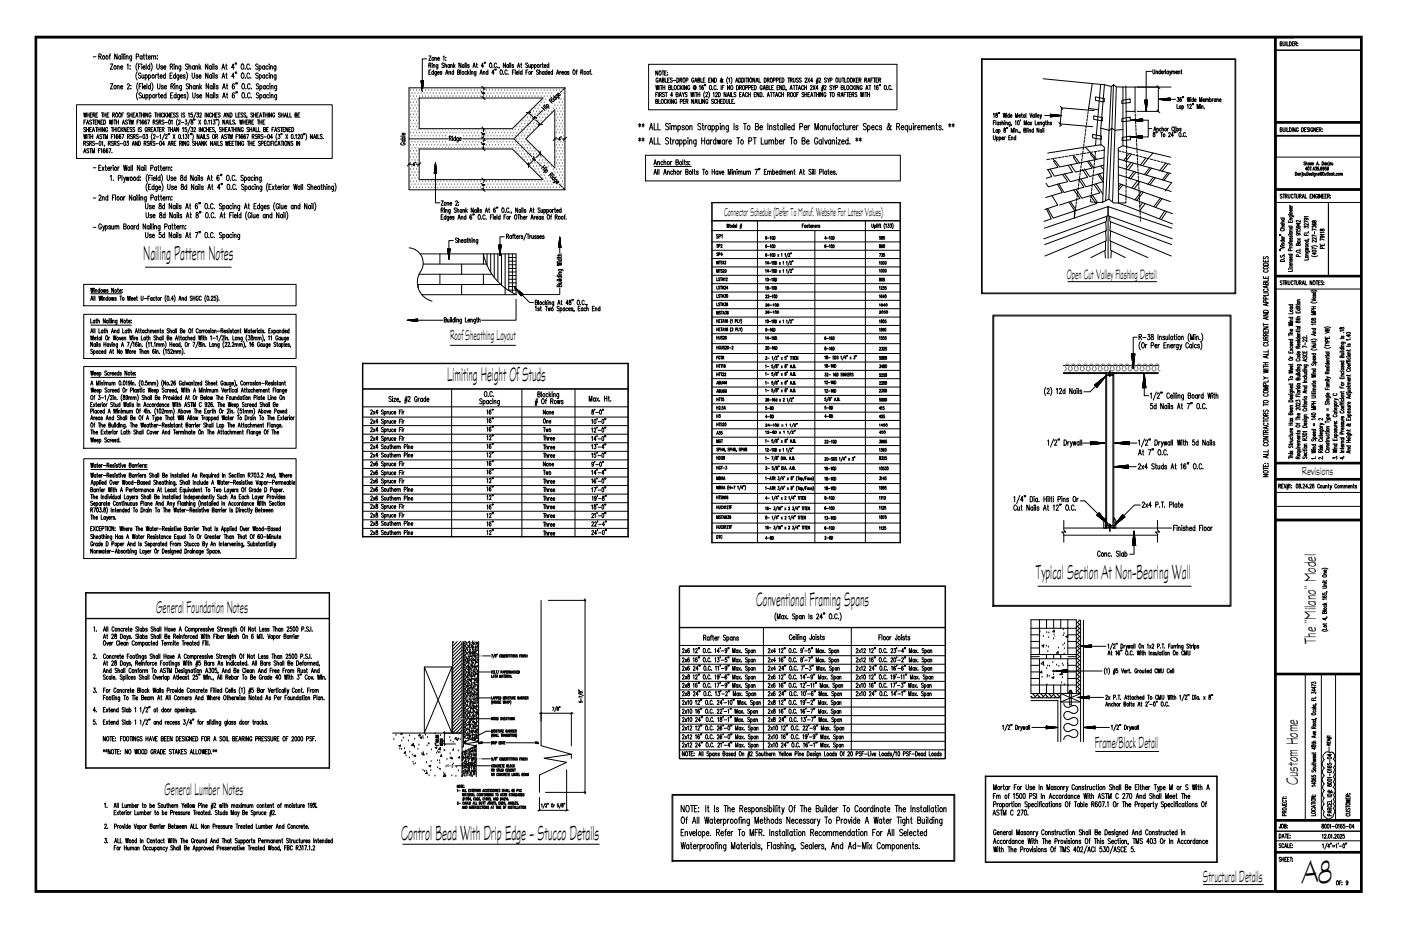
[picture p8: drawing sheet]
<svg xmlns="http://www.w3.org/2000/svg" width="914mm" height="610mm" viewBox="0 0 914 610" stroke-linecap="round" stroke-linejoin="round" font-family="sans-serif">
<defs><g id="words">
<text font-size="23" x="850" y="576">A8</text>
<text font-size="14.6" x="262" y="548">Control Bead With Drip Edge - Stucco Details</text>
<text font-size="14.4" x="676" y="378">Typical Section At Non-Bearing Wall</text>
<text font-size="14.3" x="93" y="170">Nailing Pattern Notes</text>
<g font-size="13.9">
<text x="292" y="249">Limiting Height Of Studs</text>
<text x="493" y="395">Conventional Framing Spans</text>
</g>
<text font-size="12.1" x="102" y="400">General Foundation Notes</text>
<text font-size="11.9" x="107" y="519">General Lumber Notes</text>
<g font-size="11.5">
<text x="859" y="420" transform="rotate(-90 859 420)">The &quot;Milano&quot; Model</text>
<text x="715" y="488">Frame/Block Detail</text>
<text x="847" y="512" transform="rotate(-90 847 512)">Custom Home</text>
<text x="785" y="576">Structural Details</text>
</g>
<text font-size="10.1" x="294" y="222">Roof Sheathing Layout</text>
<text font-size="9.7" x="696" y="182">Open Cut Valley Flashing Detail</text>
<g font-size="8.2">
<text x="473" y="141">Connector Schedule (Defer To Manuf. Website For Latest Values)</text>
<text x="850" y="310">Revisions</text>
</g>
<g font-size="6.2">
<text x="354" y="277">One</text>
<text x="354" y="283">Two</text>
</g>
<text font-size="5.7" x="354" y="311">Two</text>
<g font-size="5.3">
<text x="347" y="79">8'</text>
<text x="467" y="168">SP4</text>
<text x="467" y="290">MGT</text>
<text x="467" y="314">MBHA</text>
<text x="467" y="353">DTC</text>
</g>
<g font-size="4.9" fill="#7f7f7f">
<text x="313" y="63">4'</text>
<text x="272" y="109" transform="rotate(-90 272 109)">4'</text>
</g>
<g font-size="4.9">
<text x="351" y="106" transform="rotate(-90 351 106)">8'</text>
<text x="573" y="157">585</text>
<text x="467" y="163">SP2</text>
<text x="499" y="201">26-10D</text>
<text x="573" y="201">1640</text>
<text x="573" y="241">3480</text>
<text x="467" y="252">ABU44</text>
<text x="573" y="247">5250</text>
<text x="573" y="257">2300</text>
<text x="467" y="263">HTT5</text>
<text x="499" y="268">5-8D</text>
<text x="573" y="268">415</text>
<text x="467" y="274">H3</text>
<text x="537" y="274">4-8D</text>
<text x="467" y="285">A35</text>
<text x="573" y="290">3965</text>
<text x="499" y="353">4-8D</text>
<text x="537" y="353">2-8D</text>
</g>
<g font-size="4.4" fill="#7f7f7f">
<text x="313" y="89">4'</text>
<text x="313" y="96">4'</text>
<text x="367" y="93" transform="rotate(-90 367 93)">4'</text>
<text x="313" y="122">4'</text>
</g>
<g font-size="4.4">
<text x="499" y="206">26-10D</text>
<text x="573" y="206">2050</text>
<text x="573" y="279">1450</text>
<text x="573" y="284">450</text>
<text x="290" y="488" transform="rotate(-90 290 488)">WOOD</text>
</g>
</g></defs>
<g fill="none" stroke="#000" stroke-width=".65">
<path d="M23 24h866v558h-866zM23 24h865v558h-865zM24 24h864v558h-864zM24 25h864v556h-864zM61 37h2M64 37h2v-2h-2v4M65 37l1 2M71 36h1M72 35v1v3M76 35v4l-1-4v4M79 37a1.1 1.1 0 0 0-2 1 1 1 0 0 0 2 0M79 36v3"/>
<path d="M80 36v3M80 35h.1M80 35v4M82 36v3M81 35h.1M82 37h1l1 2M86 36v3l-1 1M86 37a1 1 0 0 0-1 1 1 1 0 0 0 1 0M89 37h1v-2h-1v4M93 37h-1a1 1 0 0 0-1 1 1 1 0 0 0 1 0h1M93 36v3M94 36h.1"/>
<path d="M94 35v3v1M95 36h1M96 35v3v1M97 37h1a1 1 0 0 0-1 1 1 1 0 0 0 1 0M99 36v3M100 36l-1 1M100 37h1l1 2M100 36v3M103 36h.1M103 38h.1M279 38h-3v15M280 37h1l-1 2h1"/>
<path d="M284 38h1v1M284 37v2M286 38h1a.8 .8 0 0 0-1 1 .8 .8 0 0 0 1 0M289 37h1v2M291 37h.1M291 39h.1M641 38h166v154h-166zM641 39h165v152h-165zM832 25v556M833 25v556M833 33h55M836 29l1-1v-1h-1v3h1l-1-1"/>
<path d="M837 27l1 3h1v-3M839 27v3M840 27v3h1M842 27a1.3 1.3 0 0 1 1 2 1.3 1.3 0 0 1-1 1zM843 29h1M845 27h-2v3h2M845 29l1-1v-1h-1v3M846 29v1M847 28h.1M847 30h.1M72 42h2l-2 3h2M72 55h2l-2 3h2"/>
<path d="M76 44l2-1v2M76 56h2v2M76 43v2M76 56v2M79 44h1v-1a.9 .9 0 0 0-1 1 .9 .9 0 0 0 1 1M79 57h1v-1a.9 .9 0 0 0-1 1 .9 .9 0 0 0 1 1M83 42h1v3M83 55a1 1 0 0 1 2 0 .9 .9 0 0 1-1 1l-1 2h2M85 43h.1M85 45h.1M85 56h.1M85 58h.1"/>
<path d="M89 47a5 5 0 0 0 0 5M90 41a5 5 0 0 0 0 5M90 60a5 5 0 0 0 0 5M90 54a5 5 0 0 0 0 5M90 43h1M91 56h1M92 42h-2v3M92 48h-1l-1 1a1.5 1.5 0 0 1 2 2h-2M92 55h-1v3M92 42h.1M93 43v2M93 49v2l1-1"/>
<path d="M93 56v2M93 55h.1M93 44h2l-1-1a.9 .9 0 0 0-1 1 1.1 1.1 0 0 0 2 1M94 57h1v-1a.9 .9 0 0 0-1 1 .9 .9 0 0 0 1 1M94 49v2M95 49a.9 .9 0 0 1 1 1 .9 .9 0 0 1-1 1M95 49v3M95 42v3M96 55v3M97 49a.9 .9 0 0 1 1 1 .9 .9 0 0 1-1 1M97 49v3M98 43h-1a.9 .9 0 0 0-1 1 1.1 1.1 0 0 0 2 1"/>
<path d="M98 42v3M98 56a.9 .9 0 0 0-1 1 .9 .9 0 0 0 1 1M98 55v3M99 41a5 5 0 0 1 0 5M99 54a4 4 0 0 1 0 5M101 49v2M102 49l-1 1M102 42v2l1 1h1v-3M103 55v2l1 1v-1v-2M103 49h1M103 48v2l1 1M104 50h2v-1a1.1 1.1 0 0 0-2 1 1.1 1.1 0 0 0 2 1"/>
<path d="M106 43h-1l1 1v1h-1M107 56h-1h-1l2 1v1h-2M107 44h1v-1a1 1 0 0 0-1 1 1 1 0 0 0 1 1M107 57h2l-1-1a.9 .9 0 0 0-1 1 1.1 1.1 0 0 0 2 1M108 49a.9 .9 0 0 0-1 1 .9 .9 0 0 0 1 1M108 48v3M111 49h1M111 43h1v-1h-1v3M112 56h1v-1h-1v3M112 43l1 2M112 56l1 2M112 48h-1v3h1"/>
<path d="M114 42h.1M114 43v2M114 56v2M114 55h.1M114 44l2-1v2M115 49h-1a1 1 0 0 0-1 1 1 1 0 0 0 1 1h1M115 48v3M115 56h1v2M115 56v2M117 49v3h-1M117 49a1.1 1.1 0 0 0-2 1 1.1 1.1 0 0 0 2 1M118 50h1v-1a1.1 1.1 0 0 0-2 1 1.1 1.1 0 0 0 2 1"/>
<path d="M118 43v3h-1M118 43a.9 .9 0 0 0-1 1 .9 .9 0 0 0 1 1M118 56v3h-1M118 56a.9 .9 0 0 0-1 1 .9 .9 0 0 0 1 1M121 49h-1l1 1v1h-1M122 47a5 5 0 0 1 0 5M122 60a5 5 0 0 1 0 5M123 42a1 1 0 0 0-2 0 .8 .8 0 0 0 0 1l1 1a.9 .9 0 0 1 1 1 1 1 0 0 1-2 0M123 55a.8 .8 0 0 0-1 0 .8 .8 0 0 0 0 1h1a1 1 0 0 1 0 2 1 1 0 0 1-2 0M123 44l2-1v2M123 42v3M124 56h1v2"/>
<path d="M124 55v3M125 48v3h1l1-1v-2M127 43a1.1 1.1 0 0 0-2 1 1.1 1.1 0 0 0 2 1M127 43v2M127 56a.9 .9 0 0 0-1 1 .9 .9 0 0 0 1 1M127 56v2M128 44l1-1v2M128 43v2M128 56h1v2M128 56v2M129 49h-1l1 1v1h-1M130 50h1v-1a1 1 0 0 0-1 1 1 1 0 0 0 1 1"/>
<path d="M130 42v3M130 55v3M130 44l1 1M131 57l1 1M131 43l-1 2M132 56l-2 1M136 42v3l-2-3v3M136 48v3l-2-3v3M136 55v3l-1-3v3M138 43a1 1 0 0 0-1 1 1 1 0 0 0 1 1M138 43v2M138 49a1 1 0 0 0-1 1 1 1 0 0 0 1 1"/>
<path d="M138 49v2M138 56a.9 .9 0 0 0-1 1 .9 .9 0 0 0 1 1M138 56v2M139 42h.1M139 43v2M139 48h.1M139 49v2M139 55h.1M139 56v2M140 42v3M140 48v3M140 55v3"/>
<path d="M142 43h-1l1 2h-1M142 49h-1l1 2h-1M142 56h-1l1 1v1h-1M145 45l1-3 1 3M145 51l1-3 1 3M145 44h1M145 50h1M145 58l1-3 1 3M146 57h1M147 43h1M147 49h1M148 42v3"/>
<path d="M148 48v2v1M148 56h1M148 55v2l1 1M153 44h-2l1-2v3M153 50h-2l1-2v3M153 55a1.7 1.7 0 0 0-2 1 1.7 1.7 0 0 0 2 2 1 1 0 0 0 0-1 1 1 0 0 0-1-1v1M154 41l-1 1M154 47v1M154 54v1M154 41v1M155 54v1M158 42a1.7 1.7 0 0 1 1 1 1.7 1.7 0 0 1-1 2l-1-1z"/>
<path d="M158 48a1.7 1.7 0 0 1 1 1 1.7 1.7 0 0 1-1 2l-1-1zM158 55a1.7 1.7 0 0 1 2 1 1.7 1.7 0 0 1-2 2v-1zM160 45h.1M160 51h.1M160 58h1M163 43l-1-1a1.7 1.7 0 0 0-1 1 1.7 1.7 0 0 0 1 2l1-1M163 48a.9 .9 0 0 0-1 0 .9 .9 0 0 0-1 1v1a.9 .9 0 0 0 1 1 .9 .9 0 0 0 1-1M163 55a.9 .9 0 0 0-1 0 .9 .9 0 0 0 0 1v2h1v-1M164 45h.1M164 51h.1M164 58h.1M168 42h-1v1a1.5 1.5 0 0 1 1 2h-1"/>
<path d="M169 48h-2v1a1.5 1.5 0 0 1 1 2h-1M169 55a.8 .8 0 0 0-1 0 .8 .8 0 0 0 0 1 1.1 1.1 0 0 1 1 2 1 1 0 0 1-2 0M169 43a1.1 1.1 0 0 1 2 1 1.1 1.1 0 0 1-2 1M169 43v3M169 49a1.1 1.1 0 0 1 2 1 1.1 1.1 0 0 1-2 1M169 49v3M170 56a.9 .9 0 0 1 1 1 .9 .9 0 0 1-1 1M170 56v3M173 43h-1a.9 .9 0 0 0-1 1 1.1 1.1 0 0 0 2 1M173 43v2M173 49a1.1 1.1 0 0 0-2 1 1.1 1.1 0 0 0 2 1M173 49v2"/>
<path d="M173 56a.9 .9 0 0 0-1 1 .9 .9 0 0 0 1 1M173 56v2M175 43a1 1 0 0 0-1 1 1 1 0 0 0 1 1M175 49a.9 .9 0 0 0-1 1 .9 .9 0 0 0 1 1M175 56a.9 .9 0 0 0-1 1 .9 .9 0 0 0 1 1M176 43v2M176 42h.1M176 48h.1M176 49v2M176 56v2M176 55h.1M176 44l2-1v2"/>
<path d="M177 49h1v2M177 49v2M177 56h1v2M177 56v2M180 43v3h-1M180 43a.9 .9 0 0 0-1 1 .9 .9 0 0 0 1 1M180 49v3h-1M180 49a.9 .9 0 0 0-1 1 .9 .9 0 0 0 1 1M181 56l-1 3h-1M181 56h-1a.9 .9 0 0 0-1 1 1.1 1.1 0 0 0 2 1M275 53h1M275 53l1 7v-7"/>
<path d="M275 55l1-2-1 2M275 53h.1M275 58l1-1zM276 59h.1M276 53h-1zM276 56h-1zM276 56v-1l-1 1zM276 54l-1 1zM276 54v-1l-1 1zM276 53l-1 1zM276 60h.1M276 58h.1"/>
<path d="M276 58h-1M276 57l-1 1M276 57h-1zM276 57l-1 1 1-1M276 56l-1 1h1M276 53l-1 1M276 55l-1 1M276 55l-1 1 1-2-1 1M276 54l-1 1M276 53l-1 1 1-1M280 43l1-1v-1h-1v3M280 47h1"/>
<path d="M281 43v1M281 46h-1v3h1M282 42v2M282 41h.1M283 43l1-1v2M283 42v2M283 47a.8 .8 0 0 0-1 1 .8 .8 0 0 0 1 0M283 46v3M285 47v2h-1M285 47a.8 .8 0 0 0-1 1 .8 .8 0 0 0 1 0M285 47h2a1.1 1.1 0 0 0-2 1 1 1 0 0 0 2 0M286 42v3h-1"/>
<path d="M286 43v-1a.8 .8 0 0 0-1 1 .8 .8 0 0 0 1 1M288 47h-1l1 1h-1M290 42a.7 .7 0 0 0-1-1 .7 .7 0 0 0 0 1v1a.8 .8 0 0 1 1 1 1 1 0 0 1-2 0M290 43l1-1v2M290 41v3M291 49l1-3v3M291 48h1M293 47h1v2M293 47v2M293 43v-1a.8 .8 0 0 0-1 1 .8 .8 0 0 0 1 1M293 42v2M294 43l1-1v2"/>
<path d="M294 42v2M296 41v3M296 47a.8 .8 0 0 0-1 1 .8 .8 0 0 0 1 0M296 46v3M296 43l1 1M297 42l-1 2M299 47h1v-1h-1v3l1-1v-1M301 46v3M301 41v3l-1-3v3M303 43v-1a.8 .8 0 0 0-1 1 .8 .8 0 0 0 1 1M303 42v2M304 42v2"/>
<path d="M304 41h.1M304 41v3M305 47h-1a.8 .8 0 0 0-1 1 1 1 0 0 0 2 0M305 46v3M306 47v2M306 47l-1 1M306 43l-1-1 1 2h-1M307 47v2M307 46h.1M308 47h1v2M308 47v2M309 44v-3l1 3"/>
<path d="M309 43h1M311 47v2h-1M311 47h-1a.8 .8 0 0 0-1 1 1 1 0 0 0 2 0M311 42h1M311 41v3h1M313 49l1-3 1 3M314 48h.1M314 56l3 2M315 47h1v2M315 47v2M316 43h-2l1-2v3M316 41h.1"/>
<path d="M317 41h.1M318 47a.8 .8 0 0 0-1 1 .8 .8 0 0 0 1 0M318 46v3M320 41a1.5 1.5 0 0 1 1 2 1.5 1.5 0 0 1-1 1zM322 44h.1M322 48h-1l1-2v3M323 45v1M324 45v1M324 42a.8 .8 0 0 0-1-1 .8 .8 0 0 0 0 1v1a.8 .8 0 0 0 0 1 .8 .8 0 0 0 1-1M325 44h.1M326 44v1M327 46a1.5 1.5 0 0 1 1 1 1.5 1.5 0 0 1-1 1z"/>
<path d="M329 48h.1M330 41v3l-1-3v3M331 46a.8 .8 0 0 0-1 0 .8 .8 0 0 0-1 1 1.1 1.1 0 0 0 1 2 .8 .8 0 0 0 1-1M332 48h.1M332 43v-1a.8 .8 0 0 0-1 1 .8 .8 0 0 0 1 1M332 42v2M333 42v2M333 41h.1M333 41v3M334 47h1M335 43v-1l-1 1h1v1h-1M336 46h-2v3"/>
<path d="M336 47v2M336 46h.1M337 47h1a.8 .8 0 0 0-1 1 .8 .8 0 0 0 1 0M338 44v-3l1 3M338 43h1M339 46v3M340 42h1M340 41l1 3M341 47a.8 .8 0 0 0-1 1 .8 .8 0 0 0 1 0M341 46v3M343 47h1M344 42v-1l-1 1 1 1a.7 .7 0 0 1 0 1 .7 .7 0 0 1-1 0"/>
<path d="M345 46h-2v3M345 42v2h1M346 42v2M347 43v-1a.8 .8 0 0 1 1 1 .8 .8 0 0 1-1 1M347 42v3M347 47v2M348 47h-1M349 43v-1a.8 .8 0 0 1 1 1 .8 .8 0 0 1-1 1M349 42v3M351 46a.7 .7 0 0 0-1 0 .7 .7 0 0 0 0 1h1a.8 .8 0 0 1 0 1 .8 .8 0 0 1-1 0M352 47h1v2M352 46v3"/>
<path d="M353 42v2M353 42v1M354 42h1M354 41v3h1M355 47a.8 .8 0 0 0-1 1 .8 .8 0 0 0 1 0M355 47v2M355 43h1v-1a.8 .8 0 0 0-1 1 .8 .8 0 0 0 1 1M357 47a.8 .8 0 0 0-1 1 .8 .8 0 0 0 1 0M357 46v3M358 47h1a.8 .8 0 0 0-1 1 .8 .8 0 0 0 1 0M358 43v-1a.8 .8 0 0 0-1 1 .8 .8 0 0 0 1 1M358 41v3"/>
<path d="M361 47h-1a.8 .8 0 0 0-1 1 1 1 0 0 0 2 0M361 46v3M363 49l1-3 1 3M364 48h.1M365 47v2M366 47h-1M367 47h1a.8 .8 0 0 0-1 1 .8 .8 0 0 0 1 0M369 57h-102v67h102M369 57v67l-4-4M369 57l-3 3M370 47h-1a.8 .8 0 0 0-1 1 1 1 0 0 0 2 0M370 47v2"/>
<path d="M371 47h-1l1 1h-1M374 46a1.4 1.4 0 0 1 2 1 1.4 1.4 0 0 1-2 1v-1zM376 47h1M377 46l-1 3M379 47h1v-1h-1v3M380 47v2M385 47h1M386 46h-1v3M386 48h.1M423 42h162v30h-162zM428 56v3l1-3v3l1-3M429 46v3l-1-3v3"/>
<path d="M430 52a.7 .7 0 0 0-1-1 .7 .7 0 0 0-1 1v1a.8 .8 0 0 0 1 1 .8 .8 0 0 0 1-1h-1M430 54l1-3 1 3M430 56v3M430 46h1a1.4 1.4 0 0 1 1 2 1.4 1.4 0 0 1-2 1zM430 53h1M431 56h1M432 56v3M432 46h1M432 52h1v-1h-1v3l1-1v-1M433 57h1M433 56v3M433 46v3"/>
<path d="M434 48h1M434 56v3M434 51v3h1M435 46h-1v3h1M436 47h.1M436 49h.1M436 52h.1M436 57h2v-1h-2v3l2-1-1-1M437 51h-1v3h1M438 56v3h2M439 51h-2l2 2-1 1-1-1M439 53h2"/>
<path d="M440 56h1a1.3 1.3 0 0 1 1 1 1.3 1.3 0 0 1-2 1zM442 51a1.4 1.4 0 0 1 1 1 1.4 1.4 0 0 1-1 2zM443 56a1.3 1.3 0 0 0-1 1 1.3 1.3 0 0 0 1 1M444 52h1v-1h-1v3M444 56v3M444 52l1 2M444 57l1 2M445 56l-1 2M446 56v3M446 51a1.4 1.4 0 0 1 1 1 1.4 1.4 0 0 1-1 2zM448 52h1v-1h-1v3M448 56v3l-1-3v3"/>
<path d="M450 56a1.3 1.3 0 0 0-1 1 1.3 1.3 0 0 0 1 1v-1M453 52a.7 .7 0 0 0-1-1 .7 .7 0 0 0-1 1v1a.8 .8 0 0 0 1 1 .8 .8 0 0 0 1-1h-1M453 54l1-3 1 3M454 53h1M454 57l-1-1v1v1l1-1M454 56v2a1.1 1.1 0 0 0 0-2 1.1 1.1 0 0 0-1 0 1.1 1.1 0 0 0-1 1 1 1 0 0 0 1 1 1 1 0 0 0 1 0M455 52h2v-1h-2v3l2-1-1-1M456 56h1v3M457 51v3h2M459 52h1M459 56a1.4 1.4 0 0 0-1 1 1.4 1.4 0 0 0 1 1 .8 .8 0 0 0 0-1 .8 .8 0 0 0-1 0v1M460 60l-1 2 1 2"/>
<path d="M460 55v1M460 51h-1v3h1M461 55l-1 1M462 60l1 2-1 2M463 52h.1M463 56h1a1.3 1.3 0 0 1 1 1 1.3 1.3 0 0 1-2 1zM464 51h-1v3h1M465 58h.1M466 51v3l-2-3v3M466 51a1.4 1.4 0 0 1 2 1 1.4 1.4 0 0 1-2 2zM467 56a1.3 1.3 0 0 0-1 1 1.3 1.3 0 0 0 1 1M468 58h.1"/>
<path d="M471 56v3M471 57h1M472 52l-1 1a.7 .7 0 0 1-1 1 .6 .6 0 0 1 0-1l1-1v-1v1v2l1-1M473 56h-2v3M475 50l-1 2 1 3M476 51v3M476 56v3l-1-3v3M477 50l1 2-1 3M477 56a1.3 1.3 0 0 1 1 1 1.3 1.3 0 0 1-1 1zM480 54l1-3 1 3M480 53h1M481 56a1.4 1.4 0 0 1 1 1 1.4 1.4 0 0 1-1 2z"/>
<path d="M482 51a1.4 1.4 0 0 1 2 1 1.4 1.4 0 0 1-2 2zM483 57h1v-1h-1v3M483 57l1 2M484 51a1.4 1.4 0 0 1 1 1 1.4 1.4 0 0 1-1 2zM485 56a1.3 1.3 0 0 1 1 1 1.3 1.3 0 0 1-1 1zM486 51v3M487 57h1v-1h-1v3M487 51h1M487 51v3M489 51v3M489 57h1v-1h-1v3M490 51a1.4 1.4 0 0 1 1 1 1.4 1.4 0 0 1-1 2z"/>
<path d="M491 57h.1M492 56h-1v3h1M492 56a1.4 1.4 0 0 1 2 1 1.4 1.4 0 0 1-2 2zM493 51v3l-2-3v3M493 54l1-3 1 3M494 53h1M495 51v3h2M497 56a1.3 1.3 0 0 0-1 1 1.3 1.3 0 0 0 1 1v-1M498 59l1-3v3M498 58h1M499 51a1.4 1.4 0 0 1 1 1 1.4 1.4 0 0 1-1 2zM500 57h1v-1h-1v3l1-1v-1"/>
<path d="M501 52h1v-1h-1v3M501 52l1 2M502 56v3h1M503 51a1.4 1.4 0 0 1 1 1 1.4 1.4 0 0 1-1 2zM504 57h.1M505 52h1v-1h-1v3M505 56h-1v3h1M507 52h1v-1h-1v3M507 57h1M508 56h-1v3h1M509 52h.1M510 51h-1v3h1"/>
<path d="M510 56v3l-1-3v3M510 51a1.4 1.4 0 0 1 2 1 1.4 1.4 0 0 1-2 2zM511 56a1.4 1.4 0 0 1 1 1 1.4 1.4 0 0 1-1 2zM513 58v1M514 51h1M515 51v3M516 59v-3l1 3M516 52h1v-1h-1v3M516 58h1M516 52l1 2M518 56h1M518 51v2v1l1-1v-2"/>
<path d="M518 56v3M519 56h2M520 56v3M521 59l1-3v3M521 51h-1l1 2v1l-1-1M521 58h1M523 51h-1l1 2v1l-1-1M524 56a1.3 1.3 0 0 0-1 1 1.3 1.3 0 0 0 1 1M525 57h1M525 56v3M525 52v-1a.6 .6 0 0 1 1 0 .6 .6 0 0 1 0 1l-1 2h2M526 56v3"/>
<path d="M527 51l1 3M528 51l-1 3M529 56a.6 .6 0 0 1 1 0 .6 .6 0 0 1 0 1l-1 2h1M530 53h-1l1-2v3M531 56l1 3M532 56l-1 3M533 53h1M533 52h1M533 51v4M534 51l-1 4M534 58h-1v-2v3M535 52v-1a.6 .6 0 0 1 1 0 .6 .6 0 0 1 0 1l-2 2h2"/>
<path d="M536 58h2M536 57h2M537 56l-1 3M538 56l-1 3M538 56a.6 .6 0 0 1 1 0 .6 .6 0 0 1 0 1l-1 2h1M539 51h-1l1 2v1l-1-1M540 51l1 1v-1M541 52v2M542 52h1v-1h-1v3M543 56h-1l1 1a.7 .7 0 0 1 0 1 .7 .7 0 0 1-1 0M543 56l1 1 1-1M544 57v2"/>
<path d="M545 57h1v-1h-1v3M546 51a1.4 1.4 0 0 1 1 1 1.4 1.4 0 0 1-1 2zM548 51v2v1l1-1v-2M549 57h1v-1h-1v3l1-1v-1M550 51h1M550 51v3M551 56v3h1M551 51v3h1M553 56a1.3 1.3 0 0 1 1 1 1.3 1.3 0 0 1-1 1zM553 51a1.4 1.4 0 0 1 1 1 1.4 1.4 0 0 1-1 2zM555 51a1.4 1.4 0 0 1 1 1 1.4 1.4 0 0 1-1 2zM556 56a1.3 1.3 0 0 0-1 1 1.3 1.3 0 0 0 1 1"/>
<path d="M557 56v3M557 51v3M557 57l1 2M557 52l1 2M558 56l-1 2M558 51l-1 2M559 56v3M559 52h1M560 51h-1v3h1M561 56v3l-2-3v3M561 52h1v-1h-1v3M561 52l1 2"/>
<path d="M563 56h-1a1.3 1.3 0 0 0-1 1 1.3 1.3 0 0 0 1 1l1-1h-1M564 52h2v-1h-2v3M565 59l1-3 1 3M565 52l1 2M565 58h1M566 54l1-3 1 3M567 53h1M567 56h1M568 56v3M568 52h1M570 51h-2v3M570 51h1"/>
<path d="M571 56v3M571 51v3M572 52h1M573 51h-1v3h1M573 56a1.4 1.4 0 0 0-1 1 1.4 1.4 0 0 0 1 1 .8 .8 0 0 0 0-1 .8 .8 0 0 0-1 0v1M574 52h1v-1h-1v3M574 55v1M574 52l1 2M575 55l-1 1M577 56h1a1.3 1.3 0 0 1 1 1 1.3 1.3 0 0 1-2 1zM579 58h.1M581 56a1.3 1.3 0 0 0-1 1 1.3 1.3 0 0 0 1 1"/>
<path d="M582 58h.1M681 51l37 4M713 55l-3 16 7 1M721 55l4 1 2-1-1 29 2 1h5M725 56l-1 29-6-1v11M727 55l2 2-3 75M729 57h4v38l-3 2v35h-3l-3-2M733 57h31M735 56v40l-2-1M741 57v16h-6M752 47h-4v18l-1 1M752 45l1 3h1v-3"/>
<path d="M754 47l1-1v2M754 46v2M755 56l2 2M756 57v16h-14M757 47v-1a.7 .7 0 0 0-1 1 .7 .7 0 0 0 1 1M757 45v3M758 47h1v-1a.7 .7 0 0 0-1 1 .7 .7 0 0 0 1 1M760 46v2M760 46v1M761 45v3M763 47l-1-1a.7 .7 0 0 0-1 1 1.1 1.1 0 0 0 2 1M763 46v2"/>
<path d="M763 46l1 2v-2M764 48l-1 1M765 47l1-1v2M765 46v2M766 47l1-1v2M767 47h2l-1-1a.7 .7 0 0 0-1 1 1.1 1.1 0 0 0 2 1M769 47l1-1v2M769 46v2M771 46h.1M771 45l1 3M50 68h167v35h-167zM55 74v2l1-2v2v-2"/>
<path d="M55 80h1M56 78h-1v3M57 74v2M57 75h1M58 74v2M59 75h1M60 79a.7 .7 0 0 0-1-1 1 1 0 0 0 0 2 .7 .7 0 0 1 1 1 .7 .7 0 0 1-1 0M60 74h-1v2h1M60 78h2M61 75h1v-1h-1v2M61 78v3M61 75l1 1"/>
<path d="M62 80h1M63 75h.1M63 78h-1v3h1M64 74h-1v2h1M65 78v3l-1-3v3M66 80h1M66 74h1M67 74v2M67 78h-1v3h1M68 78a1.4 1.4 0 0 1 1 2 1.4 1.4 0 0 1-1 1zM68 74v2M68 75h1"/>
<path d="M69 74v2M70 75h1M71 74h-1v2h1M71 78l1 3v-3l1 3v-3M73 75h2v-1h-2v2M74 78v3M74 75l1 1M74 78h2M75 78v3M76 74a1.4 1.4 0 0 1 1 1 1.4 1.4 0 0 1-1 1zM76 80h1M76 78v3"/>
<path d="M77 78v3M78 74a1.4 1.4 0 0 1 1 1 1.4 1.4 0 0 1-1 1zM80 75h.1M81 74h-1v2M83 79a.7 .7 0 0 0-1-1 1 1 0 0 0 0 2h1a.7 .7 0 0 1 0 1 .7 .7 0 0 1-1 0M84 78h1M84 74h-1v1l1 1h-1M84 78v3M85 74v2M85 75h1M86 74v2M87 75h1"/>
<path d="M88 74h-1v2h1M89 76v-2l1 2M89 76h1M89 80h1M91 78h-2v3M91 74h1M91 79l1-1v3M91 74v2M92 61h-1v1a1.5 1.5 0 0 1 1 2h-1M92 74v2M92 75h2M93 62v2l1-1"/>
<path d="M94 74v2M94 79v-1a1.3 1.3 0 0 0-1 2 1.3 1.3 0 0 0 1 1 .8 .8 0 0 0 0-1 .8 .8 0 0 0-1 0M94 62v2M95 62a1.1 1.1 0 0 1 2 1 1.1 1.1 0 0 1-2 1M95 62v3M96 79l-1-1a1.3 1.3 0 0 0-1 2 1.3 1.3 0 0 0 1 1 .8 .8 0 0 0 1-1 .8 .8 0 0 0-1 0h-1M96 78h2l-1 3M96 74v2l-1-2v2M97 62h1a.9 .9 0 0 1 1 1 1.1 1.1 0 0 1-2 1M97 62v3M99 74a.7 .7 0 0 0-1 0 .7 .7 0 0 0-1 1 .8 .8 0 0 0 1 1 .8 .8 0 0 0 1-1h-1M100 80h1v-1l-1-1v3"/>
<path d="M101 80v1M101 74h1M102 74v2M102 62v2M103 74v2M103 75h1M103 62l-1 1M103 79a.7 .7 0 0 0-1-1 1 1 0 0 0 0 2h1a.7 .7 0 0 1 0 1 .7 .7 0 0 1-1 0M103 62h1M104 61v2v1M104 80h1v-2h-1v3M104 74v2"/>
<path d="M104 80l1 1M105 74v2M105 63h1v-1a.9 .9 0 0 0-1 1 .9 .9 0 0 0 1 1M107 74a.7 .7 0 0 0-1 0 .7 .7 0 0 0-1 1 .7 .7 0 0 0 1 1 .7 .7 0 0 0 1 0M107 79a.7 .7 0 0 0-1-1 1 1 0 0 0 0 2h1a.7 .7 0 0 1 0 1 .7 .7 0 0 1-1 0M107 74v2M108 80h1M108 75l1 1M108 62a.9 .9 0 0 0-1 1 .9 .9 0 0 0 1 1M108 61v3M109 74l-2 2M110 78h1a1.4 1.4 0 0 1 0 2 1.4 1.4 0 0 1-1 1z"/>
<path d="M111 74v2l-2-2v2M111 62h1M111 75h1M112 79v-1v3M113 74h-2v2h2M113 61h-2v3h2M114 74h-1v1l1 1h-1M115 62a.9 .9 0 0 0-1 1 .9 .9 0 0 0 1 1M115 61v3M116 78l-1 2 1 2M116 74h-1v1l1 1h-1M117 79a.7 .7 0 0 1 1-1 .6 .6 0 0 1 0 1l-2 2h2"/>
<path d="M117 62v3h-1M117 62a.9 .9 0 0 0-1 1 .9 .9 0 0 0 1 1M118 63h1v-1a.9 .9 0 0 0-1 1 .9 .9 0 0 0 1 1M118 80h2M119 74v2M121 74h-1h-1l2 2h-1h-1M121 78h1l-1 1a1.1 1.1 0 0 1 1 2 .8 .8 0 0 1-1 0M121 62h-1l1 2h-1M123 74v2M124 78l-1 4M125 78v1a.9 .9 0 0 1 1 1 .9 .9 0 0 1-1 1v-1a.8 .8 0 0 0 1-1 .8 .8 0 0 0-1-1zM126 74h-1v1a.8 .8 0 0 1 1 0 .8 .8 0 0 1 0 1 1 1 0 0 1-2 0"/>
<path d="M126 61v2v1h1v-3M127 78l-1 1M127 78v1M128 73l-2 4M129 74h1l-1 1a.8 .8 0 0 1 1 1 1 1 0 0 1-2 0M130 62h-2l2 2h-1h-1M130 78l1 3M130 63h2l-1-1a.9 .9 0 0 0-1 1 1.1 1.1 0 0 0 2 1M130 74a.6 .6 0 0 1 1 0 .6 .6 0 0 1 0 1l-1 1h2M131 78l-1 3M134 78a1.4 1.4 0 0 1 1 2 1.4 1.4 0 0 1-1 1zM134 74v2"/>
<path d="M136 74v2l-1-2v2M136 79l1-1v3M136 61v3l-1-3v3M138 79v-1v3M138 74a.7 .7 0 0 0-1 0 .7 .7 0 0 0 0 1 .7 .7 0 0 0 0 1 .7 .7 0 0 0 1 0M138 62a.9 .9 0 0 0-1 1 .9 .9 0 0 0 1 1M138 62v2M139 75h1M139 74v2M139 78h1v1a1 1 0 0 1 0 2 .8 .8 0 0 1-1 0M139 62v2M139 61h.1"/>
<path d="M140 74v2M140 61v3M141 75h.1M141 78v1M142 78l-1 1M142 74h-1v2h1M142 78l1 2-1 2M142 62h-1l1 1v1h-1M144 74a.7 .7 0 0 0-1 0 .7 .7 0 0 0 0 1l1 1h-2M145 64l1-3 1 3M146 63h1M146 76l1-2 1 2"/>
<path d="M146 76h1M147 78v3l-2-3v3M148 62h1M148 61v2l1 1M149 74v2l-1-2v2M149 78v3M150 74a1.4 1.4 0 0 1 2 1 1.4 1.4 0 0 1-2 1zM150 78v3h1M153 61a1.7 1.7 0 0 0-2 1 1.7 1.7 0 0 0 2 2 1 1 0 0 0 0-1 1 1 0 0 0-1-1v1M153 79a.7 .7 0 0 0-1-1 1 1 0 0 0 0 2h1a.7 .7 0 0 1 0 1 .7 .7 0 0 1-1 0M154 74v2h1M154 60v1"/>
<path d="M155 60v1M155 75h1M156 78l1 3v-3l1 3v-3M157 74h-2v2h2M158 61h1a1.7 1.7 0 0 1 1 1 1.7 1.7 0 0 1-2 2v-1zM159 74h-1h-1l2 2h-1h-1M159 80h1M159 78v3M160 78v3M160 74h-1l1 2h-1M160 64h1M161 80h.1"/>
<path d="M161 76v1M162 78h-1v3h1M162 80h2v-1l-2-1v3M163 80l1 1M163 61a.9 .9 0 0 0-1 0 .9 .9 0 0 0 0 1v1a.9 .9 0 0 0 0 1 .9 .9 0 0 0 1-1M164 64h.1M164 80h1M165 74h-1l1 2h-1M166 74v2M166 75h1M166 78h-2v3h2M167 74v2"/>
<path d="M168 75h.1M168 78h1M169 78v3M169 74h-1v2h1M169 61a.8 .8 0 0 0-1 0 .8 .8 0 0 0 0 1 1.1 1.1 0 0 1 1 2 .9 .9 0 0 1-1 0h-1M169 76l1-2 1 2M170 62a.9 .9 0 0 1 1 1 .9 .9 0 0 1-1 1M170 80h1M170 62v3M170 78v3M170 76h1M171 78v3"/>
<path d="M171 74h2M172 80h.1M172 74v2M173 78h-1v3h1M173 75h1M173 74v2M173 62a.9 .9 0 0 0-1 1 .9 .9 0 0 0 1 1M173 62v2M174 74v2M175 74v2M175 62a.9 .9 0 0 0-1 1 .9 .9 0 0 0 1 1M176 62v2"/>
<path d="M176 61h.1M177 62h1v2M177 62v2M177 74v2l-1-2v2M179 74a.7 .7 0 0 0-1 0 .7 .7 0 0 0 0 1 .8 .8 0 0 0 1 1 .8 .8 0 0 0 0-1M181 62l-1 3M181 62h-1a.9 .9 0 0 0-1 1 1.1 1.1 0 0 0 2 1M183 74h-1v1l1 1h-1M184 74v2M184 75h1M185 74v2M186 76v-2l1 2"/>
<path d="M186 76h1M188 74v2h1M189 74v2h1M193 75h1v-1h-1v2h1l-1-1M194 75h1M196 74h-2v2h2M274 64h80l-20 20h-60zM314 63l3 2M343 73h3M346 72l-1 1M348 78l-13 13M354 70l2 2"/>
<path d="M354 72l-4 4M355 69l2 2M355 69h.1M356 70l-1 1M356 69l1 2M356 69l2 2M357 69a.8 .8 0 0 1 1 0 .8 .8 0 0 1-1 1M359 66l1-1h-1h-1l2 2M360 66h1M360 64h.1M361 64l1 2M361 62l2 3"/>
<path d="M362 63a1 1 0 0 0 0 2 .8 .8 0 0 0 1-1M363 62l2 2M363 62a.9 .9 0 0 0 0 1 .9 .9 0 0 0 1 0M366 62a1 1 0 0 1-2 0 .8 .8 0 0 1 1-1l-1 1M428 62h1M428 66h1v-1h-1v3l1-1v-1M429 60h-1v3M430 60v3M430 65v3h1M430 62h2v-2h-2v3M431 62l1 1M432 65a1.4 1.4 0 0 1 1 1 1.4 1.4 0 0 1-1 1z"/>
<path d="M434 61h-2l1 1a.7 .7 0 0 1 1 1 1 1 0 0 1-2 0M434 60h2M435 60v3M435 65a1.4 1.4 0 0 0-1 1 1.4 1.4 0 0 0 1 1M436 65v3M436 66l1 2M437 65l-1 2M437 65v3M439 62h-1l1-2v3M440 65v3l-2-3v3M441 62h1v-2h-1v3h1v-1M442 65h-1a1.4 1.4 0 0 0-1 1 1.4 1.4 0 0 0 1 1h1h-1"/>
<path d="M443 63l1-3 1 3M444 62h.1M444 66h1v-1h-1v3M445 60l1 2 1-2M446 66h1M446 62v1M447 65h-1v3h1M448 66h1v-1h-1v3M448 66l1 2M448 61h-1l1 1a.7 .7 0 0 1 0 1 .7 .7 0 0 1-1 0M451 60v3l1-3v3l1-3M453 65v3l-2-3v3"/>
<path d="M453 60v3M453 68l1-3 1 3M454 60h1M454 67h1M454 60v3M455 62h2M455 60v3M456 65v3M456 65v3h1M457 60v3M458 65v3M460 65v3l-1-3v3"/>
<path d="M461 61a.6 .6 0 0 1 1 0l-1 2h1M462 65a1.4 1.4 0 0 0-1 1 1.4 1.4 0 0 0 1 1M465 61l1-1v3M466 65h-2l1 1a.7 .7 0 0 1 1 1 1 1 0 0 1-2 0M467 61a.6 .6 0 0 1 1 0l-1 2h1M468 65h-1a1.4 1.4 0 0 0-1 1 1.4 1.4 0 0 0 1 1h1M468 66h2M468 65v3M469 60a1.4 1.4 0 0 1 1 2 1.4 1.4 0 0 1-1 1zM470 65v3M470 66h1M471 65h-1v3h1"/>
<path d="M472 65a1.4 1.4 0 0 1 1 1 1.4 1.4 0 0 1-1 2zM474 60v3l-1-3v3M474 65v2l1 1v-1v-2M475 63v-3l1 3M475 62h1M476 65v3h1M477 60v3M477 60v3h2M478 66h.1M479 65h-1v3h1M479 67h1M480 61h-1l1 1a.7 .7 0 0 1 0 1 .7 .7 0 0 1-1 0"/>
<path d="M483 62h.1M484 60h-1v3h1M484 63l1-3 1 3M485 62h1M488 61l-1-1a1.4 1.4 0 0 0-1 2 1.4 1.4 0 0 0 2 1v-1M488 60v3M488 62h2M490 60v3M492 62h1M493 60h-1v3h1M495 60v3l-1-3v3M496 60a1.4 1.4 0 0 1 1 2 1.4 1.4 0 0 1-1 1z"/>
<path d="M498 63h.1M501 63v-3l1 3M501 62h1M503 60h1M503 60v3M504 60h2M505 60v3M506 63l1-3 1 3M506 62h1M510 61l-1-1a1.4 1.4 0 0 0-1 2 1.4 1.4 0 0 0 1 1l1-1M510 62h1M510 60v3"/>
<path d="M511 60v3M514 62h1v-2h-1v3M515 62v1M516 60a1.4 1.4 0 0 1 1 2 1.4 1.4 0 0 1-1 1zM518 60a1.4 1.4 0 0 1 1 2 1.4 1.4 0 0 1-1 1zM520 62h1M521 60h-1v3M525 61h-2l1 1a.7 .7 0 0 1 1 1 1 1 0 0 1-2 0M525 62h2M525 60v3M527 60v3M527 62h1"/>
<path d="M529 60h-2v3h2M529 63l1-3 1 3M529 62h1M531 60h1M532 60v3M533 62h1M533 60v3M534 60v3M535 60v3M537 60v3l-1-3v3M539 61v-1a1.4 1.4 0 0 0-1 2 1.4 1.4 0 0 0 1 1v-1M541 60h2"/>
<path d="M542 60v3M543 60h1a1.4 1.4 0 0 1 1 2 1.4 1.4 0 0 1-2 1zM547 62h1v-2h-1v3M548 62v1M549 63l1-3v3M549 62h1M551 62h1M552 60h-1v3M553 60h1M553 60v3M554 62h1M555 60h-1v3h1"/>
<path d="M556 62h1v-2h-1v3M557 62v1M559 61a.7 .7 0 0 0-1-1 1 1 0 0 0 0 2h1a.7 .7 0 0 1 0 1 .7 .7 0 0 1-1 0M562 60v3l1-3v3v-3M564 60v3M565 60h1M565 60v3M566 60v3M566 62h2M568 60v3M648 74h1v3M650 79h-2v3"/>
<path d="M650 79v3M650 74v1a.8 .8 0 0 1 1 1 .8 .8 0 0 1-1 0v-1a.9 .9 0 0 0 1 0 .9 .9 0 0 0 0-1zM652 74h.1M652 80v2M654 79v3M655 74v3l1-3v3l1-3M656 80v2M656 79h.1M657 74h.1M657 75v2M659 75a.7 .7 0 0 0-1 1 .7 .7 0 0 0 1 0M659 74v3"/>
<path d="M659 80v2h-1M659 76h1v-1a.7 .7 0 0 0-1 1 .7 .7 0 0 0 1 0M663 79v3M663 77v-3v3l1-3v3M664 79a1.3 1.3 0 0 1 1 1 1.3 1.3 0 0 1-1 1zM665 76h1v-1a.7 .7 0 0 0-1 1 .7 .7 0 0 0 1 0M666 78v1M667 75h.1M667 74v3M669 75a.7 .7 0 0 0-1 1 .7 .7 0 0 0 1 0M669 75v2M670 74v3"/>
<path d="M672 80v2M672 74l1 3 1-3M672 80l1 2M673 80l-1 2M675 75a.7 .7 0 0 0-1 1 .7 .7 0 0 0 1 0M675 75v2M676 79v3h1M676 74v3M677 76h1v-1a.7 .7 0 0 0-1 1 .7 .7 0 0 0 1 0M679 75v2l1-2M679 80v2M679 77v1"/>
<path d="M682 80v2h-1M682 75h4M682 80h1M683 79v3M684 79v3M686 75h7l-7 1zM686 76h.1M686 75l1 1M686 75l1 1-1-1 1 1-1-1M686 75v1M686 75l1 1-1-1M686 75l2 1"/>
<path d="M686 75l2 1zM687 75l1 1M687 75l1 1zM687 75l2 1zM688 75l1 1-1-1M688 75l1 1zM688 75l2 1-1-1M689 75l1 1v-1M690 75l1 1M690 75l1 1zM691 76l-1-1 1 1M691 75v1"/>
<path d="M691 80l2 2M691 75l1 1M692 75h.1M692 69l2 2M692 75h1M693 75h.1M709 80v1M710 77l-1 2M710 75v2M710 73v1M710 71v1M714 76l6 1v2l-6-1z"/>
<path d="M714 72l-21-2-1 11 21 2M715 63l6 1v3l-6-1zM732 65h6v2h-6zM732 77h6v2h-6zM738 78h.1M738 79h1M739 78h.1M739 79h1M740 78v1M740 78v1zM740 78l1 1M740 78l1 1z"/>
<path d="M741 78v1M741 78v1zM741 73v1M741 74v2M741 77v1M741 79v2M741 78l1 1-1-1M742 79l-1-1 1 1M742 78l1 1M742 78l1 1zM742 79v-1l1 1M743 78l1 1z"/>
<path d="M743 78l1 1M743 78l2 1M743 79l-1-1 2 1M744 78l1 1M744 79l-1-1 1 1M745 78h1M745 79l-1-1 2 1M746 79l-2-1 2 1-1-1 1 1-1-1 1 1-1-1h1h3v11h-3h-1M746 78h.1M746 78h-8l8 1M746 78v1M747 65h2l-1 8z"/>
<path d="M748 65h-1M748 71v-1zM748 72h.1M748 68l1-1-1 1zM748 67l1-1-2 1zM748 66l1-1-2 2zM748 66v-1l-1 1zM748 65l-1 1zM748 73h.1M748 72v1M748 71v1M748 71h.1"/>
<path d="M748 70v1M748 70v-1v1M748 69v1M749 69l-1 1zM749 68l-1 1h1M749 68l-1 1M749 67l-1 2 1-1M749 67l-1 1M749 66l-2 2M749 65l-2 2M749 66l-2 1M755 72l2 2"/>
<path d="M756 65l8-1v2zM756 65h.1M757 65h.1M757 65h1M758 65h.1M758 65h1zM758 65h1M759 65h1M759 65h-1h1M760 64l1 1M760 65l-1-1 1 1M760 65v-1l1 1"/>
<path d="M761 64l1 2-1-2M761 65l-1-1 2 1M761 64l2 2M761 64l2 2zM762 64l1 2M762 65l-1-1 1 2M762 64l2 2zM762 66l-1-2 1 2M762 64l2 1zM763 64l1 1zM763 64l1 1M763 66l-1-2 2 2"/>
<path d="M763 64h1M764 65h3M764 65l-1-1 1 1M764 64h-1l1 1M768 68v3h1M768 64h1v1a.8 .8 0 0 1 1 1 1 1 0 0 1-2 0M771 69a.7 .7 0 0 0-1 1 .7 .7 0 0 0 1 0M771 69v2M771 64a1.4 1.4 0 0 0-1 1 1.4 1.4 0 0 0 1 1 .8 .8 0 0 0 0-1 .8 .8 0 0 0-1 0M771 69h1a.7 .7 0 0 1 1 1 1 1 0 0 1-2 0M771 69v3M772 63v1"/>
<path d="M773 63l-1 1M775 64v2l1-2v2l1-2M775 69v-1v3M776 69l1-1a.6 .6 0 0 1 0 1l-1 2h2M777 64v2M777 64h.1M778 68h.1M779 65a.7 .7 0 0 0-1 0 .7 .7 0 0 0 1 1M779 68h.1M779 64v2M780 65h1h-1a.7 .7 0 0 0 1 1M781 71v-3l1 3 1-3v3"/>
<path d="M783 66v-2l1 2v-2v2M784 69v2M784 68h.1M784 70l1-1v2M785 65h1a.7 .7 0 0 0-1 0 .7 .7 0 0 0 1 1M786 71h.1M787 65h1v1M787 64v2M788 65h1v1M790 65a.7 .7 0 0 1 1 0 .7 .7 0 0 1-1 1M790 64v2M791 64v2"/>
<path d="M792 64l-1 1M794 65h-1a.7 .7 0 0 0-1 0 1.1 1.1 0 0 0 2 1M794 64v2M794 65h1v1M796 65h1a.7 .7 0 0 0-1 0 .7 .7 0 0 0 1 1M833 79h55M833 80h55M55 88v3l1-3v3v-3M55 94l1-1v-1h-1v3M55 100v-3l1 3M55 99h1M55 94l1 1"/>
<path d="M56 84a.7 .7 0 0 0-1-1 .7 .7 0 0 0 0 1l1 2h-1M56 81l1-3 1 3M56 83v3M56 84h2M57 80h1M57 88v3M58 88h1M58 83v3M58 93l-1-1v1l1 2h-1M58 97h-1l1 2-1 1v-1M58 88v3M58 94l2-1v-1h-2v3"/>
<path d="M59 84h.1M59 97h1M59 94l1 1M59 97v3M59 88v3M59 89h2M60 83h-1v3h1M60 100v-3l1 3 1-3v3M60 86l1-3 1 3M61 85h.1M61 88v3M62 93l-1-1-1 1 2 2h-2"/>
<path d="M62 94h2M62 83h2M63 83v3M63 91l1-3 1 3M63 90h1M64 83v3M64 84h1M64 98h1M65 92a1.3 1.3 0 0 1 1 2 1.3 1.3 0 0 1-1 1zM65 83v3M65 97h-1v3M66 98v-1v3"/>
<path d="M66 83v3M66 88h-1l1 2v1l-1-1M67 93v-1v3M67 88h1M68 88v3M68 83v3l-1-3v3M68 95v1M68 97a1.4 1.4 0 0 0-1 1 1.4 1.4 0 0 0 1 2 .8 .8 0 0 0 1-1 .8 .8 0 0 0-1-1l-1 1M69 91v-3v3l1-3v3M70 84a.7 .7 0 0 0-1-1 .7 .7 0 0 0 0 1v1a.8 .8 0 0 0 1 1 .8 .8 0 0 0 0-1M70 97a1.4 1.4 0 0 0-1 1 1.4 1.4 0 0 0 1 2 .8 .8 0 0 0 0-1 .8 .8 0 0 0 0-1l-1 1M71 94l1-1v-1h-1v3"/>
<path d="M71 97h1l-1 3M71 94l1 1M73 83h1M73 89h.1M73 100h.1M73 83v3M74 88h-1v3M74 93l-1-1v1l1 1-1 1M74 83v3M74 84h2M74 88h1v3M75 94l1-1v-1h-1v3"/>
<path d="M75 94l1 1M76 83v3M77 88a1.4 1.4 0 0 0-1 1 1.4 1.4 0 0 0 1 1 .8 .8 0 0 0 0-1 .8 .8 0 0 0-1 0v1M78 93a.7 .7 0 0 0-1-1 .7 .7 0 0 0 0 1l1 2h-2M78 94h2M78 84a.7 .7 0 0 0 0-1 .7 .7 0 0 0-1 1v1a.7 .7 0 0 0 1 1 .7 .7 0 0 0 0-1M79 88h-1a1.4 1.4 0 0 0 0 1 1.4 1.4 0 0 0 1 1 .8 .8 0 0 0 0-1 .8 .8 0 0 0-1 0v1M79 83v3M79 84l1 2M80 88h1l-1 3M80 81l1-3v3M80 80h1"/>
<path d="M80 83l-1 2M81 92a1.3 1.3 0 0 1 1 2 1.3 1.3 0 0 1-1 1zM82 83v3l-1-3v3M83 92h1l-1 1a.8 .8 0 0 1 1 1 .8 .8 0 0 1-1 0M83 84h1M83 89h1v-1h-1v3M84 89v2M84 83h-1v3h1M85 81v-3l1 3 1-3v3M86 84h-1l1 1v1h-1M86 95l1-3 1 3M86 88h-1l1 2v1l-1-1"/>
<path d="M87 94h.1M87 89h1v-1h-1v3M88 89v2M88 84h-1l1 1-1 1M90 92v3l-2-3v3M90 88h-1l1 2v1l-1-1M90 83v3M90 92a1.4 1.4 0 0 1 2 2 1.4 1.4 0 0 1-2 1zM91 89h1M92 84h-1l1 1v1h-1M94 88a1.3 1.3 0 0 1 1 1 1.3 1.3 0 0 1-1 1zM94 94l1-1v-1h-1v3"/>
<path d="M95 94v1M95 88h1v1a.8 .8 0 0 1 0 1 .8 .8 0 0 1-1 0M96 84a.7 .7 0 0 0-1-1 .7 .7 0 0 0 0 1v1a.8 .8 0 0 0 0 1 .8 .8 0 0 0 1-1M97 84h1v-1h-1v3M97 84l1 2M97 93a.7 .7 0 0 0-1-1 .7 .7 0 0 0 0 1l1 2h-1M98 94l1-1v-1h-1v3M99 84h.1M99 94v1M99 87v2v2M100 83h-1v3h1M100 88a.6 .6 0 0 1 1 0 .6 .6 0 0 1 0 1l-1 2h1"/>
<path d="M100 86l1-3 1 3M101 85h1M101 93l-1-1v1l1 2h-1M102 94h1M102 89h2M102 83h2M103 83v3M104 84h1M104 88h1v3M104 92a1.3 1.3 0 0 1 1 2 1.3 1.3 0 0 1-1 1zM105 83h-1v3h1M106 84h1v-1h-1v3"/>
<path d="M106 84l1 2M107 94h-1l1-2v3M107 87l-1 4M108 88a.6 .6 0 0 1 1 0 .6 .6 0 0 1 0 1l-1 2h1M110 83h1M110 95v-3l1 3M110 87v1M110 94h1M110 83v3M111 83v3M111 84h2M112 94l1-1v-1h-1v3"/>
<path d="M112 94l1 1M113 83v3M113 88l1 3M113 86l1-3 1 3M114 85h.1M114 94h.1M114 88l-1 3M115 92h-1v3h1M117 83v3l-2-3v3M117 88a1.3 1.3 0 0 1 1 1 1.3 1.3 0 0 1-1 1zM117 94l1-1v-1h-1v3M118 94v1"/>
<path d="M118 90h1M119 84l1-1v3M119 92v3M119 88h1v3M121 88h1l-1 1a.8 .8 0 0 1 1 1 .8 .8 0 0 1-1 0M121 92v3l-1-3v3M122 83h-1v1a.8 .8 0 0 1 1 0 1 1 0 0 1 0 2 .8 .8 0 0 1-1-1M123 88v3M123 93a.7 .7 0 0 0-1-1 .7 .7 0 0 0 0 1v1a.8 .8 0 0 0 1 1 .8 .8 0 0 0 0-1M124 83l-2 4M124 87v1M125 83h1l-1 1a.8 .8 0 0 1 1 1 .8 .8 0 0 1-1 1v-1"/>
<path d="M125 87v1M126 87v2v2M126 84l1-1a.7 .7 0 0 1 1 1l-2 2h2M127 93l-1-1v1l1 1-1 1M128 92v3M128 94h1M129 92v3M130 95v-3l1 3M130 94h1M130 88v3l-1-3v3M130 83v3M131 91v-3l1 3"/>
<path d="M131 90h1M132 83v3l-1-3v3M133 88v3M133 92v3l-1-3v3M133 88v3h2M134 92v3M134 93l1 2M134 84a.7 .7 0 0 0-1-1 .7 .7 0 0 0 0 1v1a.7 .7 0 0 0 0 1 .7 .7 0 0 0 1-1M135 83v3M135 84h1M135 92l-1 2M135 81h.1"/>
<path d="M136 83v3M136 88h-1l1 2v1l-1-1M137 84h1M138 83h-1v3h1M139 92v3l-2-3v3M139 88a1.4 1.4 0 0 1 1 1 1.4 1.4 0 0 1-1 1zM139 95l1-3 1 3M140 94h1M140 84h-1l1 1-1 1M141 86l-1 1M141 89h1v-1h-1v3M141 89l1 2"/>
<path d="M141 92v3M142 92v3h1M144 84a.7 .7 0 0 0-1-1 .7 .7 0 0 0 1 1v2h-1M144 91l1-3 1 3M145 90h1M145 83v3M145 84h1M145 93l-1-1v1l1 2h-1M146 83v3M147 84h1M147 81l1-3 1 3M147 95v-3l1 3 1-3v3"/>
<path d="M148 80h1M148 88h-1v1l1 1h-1M148 83h-1v3h1M148 88h2M149 86l1-3v3M149 88v3M149 85h1M150 94h.1M150 91v-3l1 3 1-3v3M151 92h-1v3h1M151 83h1M151 94h1"/>
<path d="M152 83v3M153 83v3M153 84h1M153 92h-2v3h2M153 92h2M154 81h.1M154 83v3M154 92v3M154 89h1M155 83v3M155 92v3M155 88h-1v3"/>
<path d="M156 88v3M157 83v3l-2-3v3M157 92v3l-1-3v3M158 88a1.4 1.4 0 0 0-1 1 1.4 1.4 0 0 0 1 1 .8 .8 0 0 0 0-1 .8 .8 0 0 0-1 0v1M159 84a.7 .7 0 0 0-1-1 .7 .7 0 0 0-1 1v1a.8 .8 0 0 0 1 1 .8 .8 0 0 0 1-1h-1M159 93a.7 .7 0 0 0-1-1 .7 .7 0 0 0 0 1v1a.8 .8 0 0 0 0 1 .8 .8 0 0 0 1-1M160 88a1.4 1.4 0 0 0-1 1 1.4 1.4 0 0 0 1 1 .8 .8 0 0 0 0-1 .8 .8 0 0 0-1 0v1M161 88h1l-1 3M161 92h2M162 92v3M162 84h-1l1 1v1h-1M163 83v3"/>
<path d="M163 84h1M163 92v3M163 94h1M164 83v3M164 92v3M165 89h1v-1h-1v3M165 86l1-3 1 3M165 94h1M165 89l1 2M165 85h1M166 92h-1v3h1M167 83v3h1"/>
<path d="M168 88h-1v1l1 1h-1M168 89h2v-1h-2v3M169 83v3h1M169 89l1 2M170 93v-1l-1 1 1 1v1h-1M171 94h1v-2h-1v3M172 88h-1l-1 1 2 1h-2M172 84h1v-1h-1v3h1v-2M172 89h2M173 94h.1M174 92h-1v3h1M174 84h1"/>
<path d="M175 88a1.3 1.3 0 0 1 1 1 1.3 1.3 0 0 1-1 1zM175 83h-1v3h1M176 93a.7 .7 0 0 0-1-1 .7 .7 0 0 0-1 1v1a.7 .7 0 0 0 1 1 .7 .7 0 0 0 1-1M176 92v3M177 94h1M178 84h.1M178 90h-2l1-2v3M178 92h-1v3M179 92v3M179 83h-1v3M179 86l1-3 1 3M179 85h1"/>
<path d="M181 87l-1 2 1 2M181 93a.7 .7 0 0 0-1-1 .7 .7 0 0 0-1 1v1a.7 .7 0 0 0 1 1 .7 .7 0 0 0 1-1M181 95l1-3 1 3M182 88h1l-1 1a.8 .8 0 0 1 1 1 1 1 0 0 1-2 0M182 94h1M183 84h-2l2 1-1 1h-1M183 83h1M183 92h2M183 87v1M184 83v3M184 87v1M184 92v3"/>
<path d="M185 84h1M185 92v3M186 83h-1v3h1M186 92a1.4 1.4 0 0 1 1 2 1.4 1.4 0 0 1-1 1zM186 88l2 3M188 88l-2 3M188 83v3l-1-3v3M189 84h.1M189 92v3l-1-3v3M190 83h-1v3h1M190 83a1.4 1.4 0 0 1 2 2 1.4 1.4 0 0 1-2 1zM190 88a1.3 1.3 0 0 1 1 1 1.3 1.3 0 0 1-1 1z"/>
<path d="M191 93l-1-1v1l1 2h-1M192 90h.1M193 88v3M194 92v3M194 88h1a.6 .6 0 0 1 0 1l-1 2h2M196 92v3l-2-3v3M197 88a1.3 1.3 0 0 1 1 1 1.3 1.3 0 0 1-1 1zM198 87v1M199 87v1M200 87v2v2M204 88v3l-1-3v3M205 91v-3l1 3"/>
<path d="M205 90h1M207 88v3M207 88v3h2M210 88h-1v1l1 1h-1M211 90h.1M261 91h3M261 89h3M262 93a.8 .8 0 0 0 0 1 .8 .8 0 0 0 1 1 .8 .8 0 0 0 1-1 .8 .8 0 0 0-1-1v1M262 91h2M263 91v1a.8 .8 0 0 0 0 1 1.1 1.1 0 0 0 1-2M263 91a.8 .8 0 0 1 0-1 .8 .8 0 0 1 1 1M264 87a.8 .8 0 0 1-1 1 .8 .8 0 0 1 0-1v1"/>
<path d="M267 91h25M274 97h60l20 20h-80zM293 90h2l-1-1h-1v3M294 90l1 2M295 90v2M295 89h.1M297 90a.8 .8 0 0 0-1 1 .8 .8 0 0 0 1 0M297 89v3M299 90v3h-1M299 90a.8 .8 0 0 0-1 1 .8 .8 0 0 0 1 0M300 91h1v-1a.8 .8 0 0 0-1 1 .8 .8 0 0 0 1 0M302 91h33"/>
<path d="M314 90l3 2M314 96l3 2M314 83l3 2M316 84v2M316 91v2M335 91l12 11M343 91l19-19v38zM351 81h3M353 99v3M353 81l-2 1M362 91h2M363 90l-2 2"/>
<path d="M370 90l-2 2M417 81l1 1M417 90l1 2M417 81v2M417 90v2M418 81l-1 1M418 90l-1 2M419 81l1 1M419 90l1 2M420 81v2M420 90v2M420 81l-1 1"/>
<path d="M420 90l-1 2M424 85l1-4 1 4M424 94l1-4 1 4M424 83h2M424 93h2M427 81v4h2M427 90v4h2M429 81v4h2M429 90v4h2M436 81h-1v1a1.8 1.8 0 0 1 1 3h-1l-1-1M436 90a1 1 0 0 0-1 0 1 1 0 0 0 0 1l1 1a1.1 1.1 0 0 1 0 2 1.1 1.1 0 0 1-2-1M437 91h1"/>
<path d="M437 82v3M437 81h.1M438 90v3v1M438 83l1-1h1v3M438 82v3M439 91v3M440 83l1-1v3M440 91l-1 1M442 83l1-1a1.2 1.2 0 0 1 1 1 1.2 1.2 0 0 1-1 2l-1-1M442 82v4M443 92l-1-1a1.2 1.2 0 0 0-1 2 1.2 1.2 0 0 0 1 1l1-1M443 91v3"/>
<path d="M444 92v-1a1.2 1.2 0 0 1 1 2 1.2 1.2 0 0 1-1 1v-1M444 91v4M446 92l1-1a1.2 1.2 0 0 1 1 2 1.2 1.2 0 0 1-1 1l-1-1M446 91v4M447 83l-1-1h-1v1l2 1-1 1-1-1M449 91v3M449 90h.1M450 92l1-1 1 3M450 91v3M450 83l1-1h1v3M450 82v3M454 91v4h-1"/>
<path d="M454 92v-1a1.2 1.2 0 0 0-1 2 1.2 1.2 0 0 0 1 1v-1M457 81h-1v1a1.8 1.8 0 0 1 1 3h-1l-1-1M458 90v4M458 92h2M458 82h1M459 81v3v1M460 90v4M460 82v3M461 82l-1 1M463 92l-1-1a1.2 1.2 0 0 0-1 2 1.2 1.2 0 0 0 1 1l1-1M463 91v3M464 83l-1-1a1.2 1.2 0 0 0-1 1 1.2 1.2 0 0 0 1 2l1-1"/>
<path d="M464 82v3M464 91v3M465 83v-1a1.2 1.2 0 0 1 1 1 1.2 1.2 0 0 1-1 2v-1M465 82v4M465 91l-1 1M467 92v-1a1.2 1.2 0 0 0-1 2 1.2 1.2 0 0 0 1 1v-1M467 90v4M467 83l1-1a1.2 1.2 0 0 1 1 1 1.2 1.2 0 0 1-1 2l-1-1M467 82v4M468 91l1 3v-3l1 3v-3M470 82v3M470 81h.1"/>
<path d="M471 83l1-1h1v3M471 82v3M473 92v-1a1.4 1.4 0 0 0-2 2 1.2 1.2 0 0 0 2 1v-1M473 91v3M474 91v3M475 91l-1 1M475 82v4h-1M475 83v-1a1.2 1.2 0 0 0-1 1 1.2 1.2 0 0 0 1 2v-1M476 92h1v-1a1.2 1.2 0 0 0-1 2 1.2 1.2 0 0 0 1 1v-1M479 81v4M481 90h2M482 83l-1-1h-1v1l2 1-1 1-1-1"/>
<path d="M482 90v4M485 81h2M486 81v4M489 92h1v-2h-1v4M492 90h2M493 90v4M493 83l2-1v-1h-2v4l2-1v-1h-1M496 83h2l-1-1a1.2 1.2 0 0 0-1 1 1.2 1.2 0 0 0 1 2l1-1M497 90v4h1M499 91v3h1l1-1M501 91v3M501 81v4"/>
<path d="M502 92l1-1v3M502 91v3M502 83l1-1h1v3M502 82v3M503 92l1-1h1v3M506 92v-1a1.4 1.4 0 0 1 2 2 1.2 1.2 0 0 1-2 1v-1M506 90v4M506 83v-1h-1v1l1 1v1l-1-1M507 82h1M508 81v3v1M509 92h1v-1a1.2 1.2 0 0 0-1 2 1.2 1.2 0 0 0 1 1v-1M511 83v-1a1.2 1.2 0 0 0-2 1 1.4 1.4 0 0 0 2 2v-1"/>
<path d="M511 82v3M511 91v3M512 81v4M512 91l-1 1M513 81v4M514 83h2v-1a1.2 1.2 0 0 0-2 1 1.4 1.4 0 0 0 2 2v-1M516 90h2M517 90v4M518 83v-1a1.2 1.2 0 0 0-1 1 1.2 1.2 0 0 0 1 2v-1M518 81v4M522 83h2v-2h-2v4M523 92h2v-2h-2v4h2v-1v-1"/>
<path d="M525 83h2l-1-1a1.2 1.2 0 0 0-1 1 1.2 1.2 0 0 0 1 2l1-1M526 92h2v-1a1.4 1.4 0 0 0-2 2 1.2 1.2 0 0 0 2 1v-1M527 82v3M529 82h-1l-1 1M532 85v-4l1 4 1-4v4M534 91a1.1 1.1 0 0 0-2-1 1.1 1.1 0 0 0 0 1v1a1.2 1.2 0 0 0 1 2 1.2 1.2 0 0 0 1-2h-1M536 92v-1a1.2 1.2 0 0 0-1 2 1.2 1.2 0 0 0 1 1v-1M536 91v3M537 83v-1a1.2 1.2 0 0 0-2 1 1.4 1.4 0 0 0 2 2v-1M537 82v3M537 90v4M538 83l1-1v3"/>
<path d="M538 82v3M538 91l1 3 1-3M541 82v3l1-1M542 82v3M542 92v-1a1.2 1.2 0 0 0-1 2 1.2 1.2 0 0 0 1 1v-1M542 91v3M543 92l1-1h1v3M543 91v3M543 82h1M544 81v4M546 91v3M546 90h.1"/>
<path d="M547 83l-1-1a1.2 1.2 0 0 0-1 1 1.2 1.2 0 0 0 1 2l1-1M547 82v3M547 91h2l-2 3h2M549 83v-1a1.2 1.2 0 0 0-1 1 1.2 1.2 0 0 0 1 2v-1M549 92h2v-1a1.4 1.4 0 0 0-2 2 1.2 1.2 0 0 0 2 1v-1M550 82h1M550 81v3l1 1M552 82v3h1l1-1M554 92l-1-1a1.2 1.2 0 0 0-1 2 1.2 1.2 0 0 0 1 1l1-1M554 82v3M554 90v4M555 94h.1"/>
<path d="M555 82v3M556 82l-1 1M556 83h2v-1a1.2 1.2 0 0 0-2 1 1.4 1.4 0 0 0 2 2v-1M559 90l1 2M559 82v3M559 90v2M560 90l-1 2M560 82h-1v1M561 90l1 2M562 90v2M562 90l-1 2M565 81h-1v1a1.8 1.8 0 0 1 1 3h-1l-1-1"/>
<path d="M566 83l1-1a1.2 1.2 0 0 1 1 1 1.2 1.2 0 0 1-1 2l-1-1M566 82v4M569 83h2l-1-1a1.2 1.2 0 0 0-1 1 1.2 1.2 0 0 0 1 2l1-1M573 83v-1a1.2 1.2 0 0 0-2 1 1.4 1.4 0 0 0 2 2v-1M575 83l-1-1v1l1 1v1l-1-1M582 82h-1a2.1 2.1 0 0 1-2 3v-2l1-1v-1v2l1 2 1-1M585 83l2-1v-1h-2v4M586 83l1 2M588 83h2v-1a1.2 1.2 0 0 0-2 1 1.4 1.4 0 0 0 2 2v-1M592 83v-1a1.2 1.2 0 0 0-1 1 1.2 1.2 0 0 0 1 2v-1M592 82v4M593 82v3h1l1-1"/>
<path d="M595 82v3M596 82v3M596 81h.1M597 82v3M598 82l-1 1M599 83h2l-1-1a1.2 1.2 0 0 0-1 1 1.2 1.2 0 0 0 1 2l1-1M601 83l1-1h1v3M601 82v3M603 83l1-1 1 3M606 83h1v-1a1.2 1.2 0 0 0-1 1 1.2 1.2 0 0 0 1 2v-1M608 83l1-1h1v3M608 82v3"/>
<path d="M611 82h1M611 81v3l1 1M614 83v-1h-1v1l1 1v1l-1-1M615 84v1M619 81l2 1M620 81v2M621 81l-2 1M621 81l2 1M622 81v2M623 81l-2 1M648 84v2h1M648 88l1 3 1-1v-2"/>
<path d="M648 80h1M650 90h1a.7 .7 0 0 1-1 1M650 89v3M651 85a.7 .7 0 0 0-1 0 .7 .7 0 0 0 1 1M651 85v1M652 85a.7 .7 0 0 1 1 0 .7 .7 0 0 1-1 1M652 85v2M652 80a.7 .7 0 0 0-1 1 .7 .7 0 0 0 1 0M652 90a.7 .7 0 0 1 1 0 .7 .7 0 0 1-1 1M652 89v3M653 80h-1l1 1h-1M654 90h1a.7 .7 0 0 0-1 0 .7 .7 0 0 0 1 1"/>
<path d="M654 80h1v2M655 84v1a.8 .8 0 0 1 1 1 .8 .8 0 0 1-1 0v-1a.9 .9 0 0 0 1 0 .9 .9 0 0 0 0-1zM655 89v2M656 89l-1 1M656 80h1v2M657 83v1M658 83l-1 1M658 90h1M659 80a.7 .7 0 0 0-1 1 .7 .7 0 0 0 1 0M660 88h-2v3h2M660 86v-2l1 2 1-2v2M660 81v1"/>
<path d="M660 90h1v1M660 89v2M662 84h.1M662 85v1M663 85h1v1M663 90a.7 .7 0 0 0-1 0 .7 .7 0 0 0 1 1M663 85v1M663 88v3M665 86h.1M666 86v1M668 85h1v-1h-1v2h1v-1M668 82v-3l1 3 1-3v3"/>
<path d="M670 84v2M671 85v1M671 84h.1M672 85h1v1M672 85v1M672 80a.7 .7 0 0 0-1 1 .7 .7 0 0 0 1 0M674 85a.7 .7 0 0 0-1 0 .7 .7 0 0 0 1 1M674 84v2M677 80h1a.7 .7 0 0 0-1 1 .7 .7 0 0 0 1 0M678 84v2l-1-2v2M679 80h1v2M680 85a.7 .7 0 0 0-1 0 .7 .7 0 0 0 1 1"/>
<path d="M680 85v1M681 85v1M681 84h.1M681 84v2M682 80h-1a.7 .7 0 0 0 0 1 .7 .7 0 0 0 1 0M684 80l1 2M684 100l35-6 2 2-1 36h-4M686 80h-1l1 1h-1M692 81v2M707 99v1M707 96v2M707 94v2"/>
<path d="M708 92v1M708 89v2M708 87v1M708 96l4 4M709 100h-2M709 84l-1 2M709 82v2M711 100h-2M713 88l6 1v2l-6-1zM713 99h-1M715 99v2M716 99h-2"/>
<path d="M718 98l-2 1M718 84l3-29h-3l-3 40M721 98h-2M730 98l2 1M732 99h2M732 90l6-1v2l-6 1zM735 100h1M735 97v-1l29 7M735 98v1M738 89h.1M739 89h.1M739 89v1"/>
<path d="M739 90h1M740 89v1zM740 89v1M740 89l1 1M740 90v-1l1 1M740 89l1 1zM741 89l1 1zM741 90v-1l1 1M741 82v1M741 89l1 1M741 84v2M742 86v2"/>
<path d="M742 89v1M742 91v2M742 93v2M742 89l1 1M742 96v1M742 98v2M742 90v-1l1 1M742 89l2 1M743 89l1 1zM743 89l2 1M744 89l2 1-2-1 2 1M744 90l-1-1 2 1"/>
<path d="M745 90l-1-1 2 1M745 89h1M746 89h.1M746 89h-8l8 1M746 89v1M749 84h3M753 100l-4 3M753 87v1a.8 .8 0 0 1 1 0 .8 .8 0 0 1 0 1 .8 .8 0 0 1-1 0v-1a.9 .9 0 0 0 1 0 .9 .9 0 0 0-1-1zM753 86l1-3v3M753 85h1M755 86l-1 1M755 84h1v2"/>
<path d="M755 84v2M755 86v1M758 87h1M758 84a.7 .7 0 0 0-1 1 .7 .7 0 0 0 1 0M758 87v2M758 84h1v2M758 83v3M762 84v2M763 84l-1 1M763 87a.6 .6 0 0 1 1 0 .6 .6 0 0 1 0 1l-1 1h1M766 88h-2l1-1v2M766 83a1.3 1.3 0 0 0-1 1 1.3 1.3 0 0 0 1 1"/>
<path d="M766 86v1M767 83v3M767 86v1M768 84v2M767 83h.1M768 84a.7 .7 0 0 1 1 1 .7 .7 0 0 1-1 0M770 87a1.4 1.4 0 0 1 1 1 1.4 1.4 0 0 1-1 1zM771 84h-1l1 1h-1M772 89h.1M774 87h-1a1.3 1.3 0 0 0-1 1 1.3 1.3 0 0 0 1 1h1M774 89h.1M833 89h55h-55"/>
<path d="M833 89h55v14h-55zM833 88h55M836 85l1-1v-1h-1v3h1l-1-1M837 83l1 3h1v-3M839 83v3M840 83v3h1M842 83a1.3 1.3 0 0 1 1 2 1.3 1.3 0 0 1-1 1zM843 83v3M845 83v3l-1-3v3M847 84a.7 .7 0 0 0-1-1 .7 .7 0 0 0 0 1v1a.7 .7 0 0 0 1 1 .7 .7 0 0 0 0-1M850 83a1.3 1.3 0 0 1 1 2 1.3 1.3 0 0 1-1 1zM851 85h1"/>
<path d="M853 83h-2v3h2M854 84a.7 .7 0 0 0-1-1 .6 .6 0 0 0 0 1l1 1a.7 .7 0 0 1 0 1 .7 .7 0 0 1-1 0M855 83v3M857 84a.7 .7 0 0 0-1-1 .7 .7 0 0 0 0 1v1a.7 .7 0 0 0 0 1 .7 .7 0 0 0 1-1h-1M859 83v3l-2-3v3M859 85h1M861 83h-2v3h2M861 85l1-1v-1h-1v3M862 85v1M863 84h.1M863 86h.1M61 109h2"/>
<path d="M64 109h1M66 108h-2v3h2M67 109l1 2M68 109l-1 2M69 109h.1M69 108v3h1M70 110h2l-1-1a.9 .9 0 0 0-1 1 1.1 1.1 0 0 0 2 1M72 115l1-1v4M72 109v2M73 109l-1 1M74 108h.1M74 109v2"/>
<path d="M74 118h.1M77 109v2M77 116h2v-1l-2-1v4M78 109l-1 1M80 114v4M81 108v3l1-3v3l1-3M81 116v2l1-2M81 118v1M82 116l1 2v-2l1 2v-2M85 109a1.1 1.1 0 0 0-2 1 1.1 1.1 0 0 0 2 1M85 109v2M86 108v3"/>
<path d="M91 116h-1a.9 .9 0 0 0-1 1 1 1 0 0 0 2 0M91 114v4M91 108v3l-1-3v3M92 118h.1M92 116h.1M94 109h-1a1 1 0 0 0-1 1 1 1 0 0 0 1 1h1M94 109v2M94 108h.1M95 108v3M96 120a5 5 0 0 0 0 5M96 114a5 5 0 0 0 0 5M97 116h1"/>
<path d="M98 110l2-1v-1h-2v3M99 114h-2v4M99 115h.1M99 116v2M100 117h1v-1a.9 .9 0 0 0-1 1 .9 .9 0 0 0 1 0M102 114v4M102 109a.9 .9 0 0 0-1 1 .9 .9 0 0 0 1 1M102 109v2M103 109h1M103 108v3h1M104 116a.9 .9 0 0 0-1 1 .9 .9 0 0 0 1 0M104 114v4"/>
<path d="M105 109h.1M105 108v3h1M105 114a5 5 0 0 1 0 5M106 120a5 5 0 0 1 0 5M106 110h2l-1-1a.9 .9 0 0 0-1 1 1.1 1.1 0 0 0 2 1M108 109v2M109 114v3l1 1 1-1v-3M109 109l-1 1M110 110l1-1v2M110 109v2M112 109h.1M112 111h.1"/>
<path d="M113 116h-1l1 1v1l-1-1M114 117h1v-1a.9 .9 0 0 0-1 1 .9 .9 0 0 0 1 0M118 115v1a1.1 1.1 0 0 1 1 1 1.1 1.1 0 0 1-1 1 1.3 1.3 0 0 1 0-2 1.3 1.3 0 0 1 1 0v-1zM121 116a.9 .9 0 0 0-1 1 .9 .9 0 0 0 1 0M121 114v4M126 114v4l-1-4v4M128 116a.9 .9 0 0 0-1 1 .9 .9 0 0 0 1 0M128 116v2M129 116v2M129 115h.1M130 114v4M132 116h-1l1 1v1l-1-1"/>
<path d="M135 118l1-4 1 4M136 117h1M138 116h1M138 114v3l1 1M143 115l-1-1a1.7 1.7 0 0 0-1 2 1.7 1.7 0 0 0 2 2 1 1 0 0 0 0-2 1 1 0 0 0-1 0v1M144 114v1M144 120v1M145 114v1M145 120v1M148 115v-1a1.7 1.7 0 0 1 2 2 1.7 1.7 0 0 1-2 2v-1zM150 118h1M153 115v-1a1.7 1.7 0 0 0-2 2 1.7 1.7 0 0 0 2 2v-1"/>
<path d="M154 118h.1M159 115l-1-1-1 1 1 1a1.1 1.1 0 0 1 1 2 1.1 1.1 0 0 1-2-1M160 116a.9 .9 0 0 1 1 1 .9 .9 0 0 1-1 0M160 116v3M163 116a.9 .9 0 0 0-1 1 .9 .9 0 0 0 1 0M163 116v2M165 116a.9 .9 0 0 0-1 1 .9 .9 0 0 0 1 0M166 116v2M166 115h.1M167 116h1v2M167 116v2M171 116l-1 3h-1"/>
<path d="M171 116h-1a.9 .9 0 0 0-1 1 1 1 0 0 0 2 0M175 120a5 5 0 0 0 0 5M219 120a5 5 0 0 1 0 5M268 106l-2 2M275 106l-2 2M283 113h1M284 112v1M284 112l1 1M284 111l1 2M284 113h.1M284 111h1M284 110l1 1"/>
<path d="M284 110l1 1zM284 109l1 1M284 109h1zM284 109h1M284 108l1 1M284 108h.1M284 107h.1M284 106v1M284 106h.1M284 106l1 7h-2zM284 113v19h3M284 113v-1v1"/>
<path d="M285 110l-1-1 1 2M285 111l-1-1 1 1M285 112l-1-1 1 2M314 116l3 2M316 117v2M345 106v3M348 105l-3 3-1-1M350 106l3 3M353 100l-3 3M354 109l1 1M355 108l-2 2M356 110l-1 2"/>
<path d="M356 109l-2 2M357 111a.8 .8 0 0 1 0 1 .8 .8 0 0 1-1 0M357 111l-2 2M357 110h.1M359 114h1h1l-1-1-2 2M360 114l-1 2M361 115l-1 1M362 114h.1M362 116a.8 .8 0 0 0-1 0 .8 .8 0 0 0 0 1M363 115l-2 3M363 118v-1a.8 .8 0 0 0-1 0 1.1 1.1 0 0 0 1 2M364 119h1a1 1 0 0 0-2 0 .8 .8 0 0 0 1 1"/>
<path d="M364 117l-2 2h-1M421 101h167v17h-167zM427 114l1-3 1 3M427 108l1-4 1 4M427 109h24M427 113h1M427 107h1M429 106h1v2M429 105v3M429 111v3M430 111v3M433 106h-1a.9 .9 0 0 0-1 1 1 1 0 0 0 2 0"/>
<path d="M433 114l1-3 1 3M433 106h1l1 2M433 104v4M433 113h2M436 112h1v2M436 112v2M438 105v3M438 105v1M439 112a.9 .9 0 0 0-1 1 .9 .9 0 0 0 1 0M440 112h1v2M440 111v3M441 106h2v-2h-2v4l2-1-1-1"/>
<path d="M444 112v2M445 112l-1 1M446 104v4M447 105h.1M447 104v3v1M448 112h1v-1h-1v3h1v-2M449 106v-1l-1 1 1 1h-1M450 107h.1M450 105h.1M452 111v3M453 112h1M453 111v2l1 1"/>
<path d="M456 112h-1l1 1-1 1-1-1M459 111h1M459 111v3M465 111v3M465 112h1M466 111v3M469 112h-1a.9 .9 0 0 0-1 1 1 1 0 0 0 2 0M469 112v2M469 112l1 2 1-2M471 113h1v-1a.9 .9 0 0 0-1 1 .9 .9 0 0 0 1 0M475 114v-3l1 3 1-3v3M478 111h.1"/>
<path d="M478 112v2M479 112h1v2M479 112v2M481 112v2M481 111h.1M482 112h1v2M482 112v2M483 112h1v2M485 112v2l1-1M486 112v2M487 112h1l1 2M487 112v2"/>
<path d="M489 112h1v2M493 111h1l-1 3M495 110v1M496 110v1M499 112h1M500 111h-1v3h1M501 112h1v2M501 112v2M502 112h1v2M504 112h1a.9 .9 0 0 1 1 1 1 1 0 0 1-2 0M504 111v3M506 113h2v-1a1.1 1.1 0 0 0-2 1 1 1 0 0 0 2 0"/>
<path d="M510 112a1.1 1.1 0 0 0-2 1 1 1 0 0 0 2 0M510 111v3M511 112h1v2M511 112v2M512 112h1v2M514 113h1v-1a.9 .9 0 0 0-1 1 .9 .9 0 0 0 1 0M516 112h1v2M516 112v2M518 112h1M518 111v2l1 1M522 114l1-3 1 3M522 113h1"/>
<path d="M524 112h1M525 111v2v1M529 111h-1v1a1.4 1.4 0 0 1 1 2l-1-1M530 112v2M530 111h.1M531 111v3M532 111v3M535 112h1v-1h-1v3M537 111v3M540 112h-1a.9 .9 0 0 0-1 1 1 1 0 0 0 2 0M540 112v2M540 112h1"/>
<path d="M541 111v2v1M542 113h1v-1a.9 .9 0 0 0-1 1 .9 .9 0 0 0 1 0M545 112h-1l1 1v1l-1-1M546 114h.1M683 120l1 2 6-2 3 6-10 3M684 111l2 4-3 1M685 104h-2M687 104l1 1M688 103l-2 1M690 103h-2M692 103h-1M693 114l4 5-7 1"/>
<path d="M695 102l-2 1M697 102h-2M697 108l3 4-12 3-3-5M699 102h-1M700 101l1 1M702 101h-2M704 101h-2M704 120v1M704 117l3 5-13 4-3-6M704 118v1M705 106l-3-3-1-1v1l2 4M705 115v2"/>
<path d="M705 113v1M705 110v2M706 117l3 5 11-3M706 108l-1 2M706 106v1M706 103v2M706 100l-1 1M707 111l3 5-11 3-4-5M707 101l-1 2M708 110l3 5 9-2M710 105l3 5-11 2-3-5M711 105l3 4 6-1"/>
<path d="M713 118v2M713 116v1M714 113l-1 2M714 111v2M714 109v1M714 106v2M715 104l-1 1M715 101v2M715 120l5 7M716 104l-4-4v1l3 3M716 114l4 5M718 113l2 4"/>
<path d="M718 108l2 3M721 103l-29 6-3-4h-1l2 4-7 2M730 104l34 9M730 109l34 10M730 114l34 11M730 120l34 12M735 117v1M735 119v2M735 114v2M735 112v2M735 107v2M735 110v1"/>
<path d="M735 105v2M735 100v2M735 103v1M737 100l1 1-3 4M737 100l-4 5M738 106l-3 4M739 101h2M740 107l-4 4M740 112l-3 4M741 112l-3 5M742 101l1 1M742 101v1"/>
<path d="M742 103v2M742 118l-3 5M742 105l1 2M743 108v1M743 110v2M743 112v2M743 115v1M743 117v2M743 120v1M744 102h1M744 118l-4 5M746 103h2"/>
<path d="M748 103l-4 5M748 103l2 1M749 103l-3 5M750 109l-3 5M751 104h1M752 110l-4 4M753 116l-4 4M753 104l2 1M754 116l-4 5M755 105h2M758 106h1M760 106l1 1"/>
<path d="M761 106l-4 6M762 113l-3 4M763 113l-3 5M764 107h-2l-4 5M765 119l-5 6M845 112a1.1 1.1 0 0 1 1 1 1.1 1.1 0 0 1-1 1zM848 113h-1v1h1M848 113v1M848 114l1-1v1M850 113v2M850 112h.1M852 113v1"/>
<path d="M852 106h-1l1 2-1-1M852 107l1-1v2M852 106v2M853 112a1.1 1.1 0 0 1 1 1 1.1 1.1 0 0 1-1 1zM853 110h-1l1-1v2M854 109a1 1 0 0 1 0 1 1 1 0 0 1 0 1zM854 114h1v-1l-1 1h1M855 107l-1-1v1v1l1-1M855 106v2M855 109h1l-1 2M855 106v2l1-2v2v-2M856 111h.1"/>
<path d="M856 113v1M857 107v-1v2M857 106v2M857 112h.1M857 113v1M858 110h-1l1-1v2M858 113v2M858 113l-1 1h1M858 109h1v1v1h-1M859 114l1-1v1M859 113v1M859 108l1-2v2"/>
<path d="M859 107h1M861 109h-1v1a.6 .6 0 0 1 1 0 .7 .7 0 0 1-1 1M861 113h-1l1 1h-1M861 107v1M861 111h.1M862 113v1M862 113v1a.9 .9 0 0 0 1-1 1 1 0 0 0-2 0 .9 .9 0 0 0 0 1h1h1M863 109h-1v1v1h1v-1h-1M863 106a1.1 1.1 0 0 1 1 1 1.1 1.1 0 0 1-1 1zM864 110h-1v-1h1v1v1h-1M865 113v1M865 107v-1l-1 1 1 1v-1"/>
<path d="M865 106v2M866 109h-1v1l1 1h-1M866 107v-1v2M866 106v2M866 113h.1M866 112l1 2M867 112v2M867 110h-1v-1h1v1v1h-1M867 106h.1M867 106v2M869 106v2l1-1M870 106v2"/>
<path d="M870 112v2M870 114h1M871 113l-1 1M871 114h1M873 113h-1v1h1M875 114v-1v1M875 113v1M875 114l1-1v1M61 129h2M65 128a.8 .8 0 0 1 1-1 1 1 0 0 1 0 2l-2 2h2M67 129h1v2M67 128v3"/>
<path d="M70 129a.9 .9 0 0 0-1 1 .9 .9 0 0 0 1 0M70 127v4M73 129h1M75 127h-2v4M75 127v4M81 128v3M82 128l-1 1M86 127v4l-2-4v4M88 129a.9 .9 0 0 0-1 1 .9 .9 0 0 0 1 0M88 128v3M89 128v3M89 127h.1"/>
<path d="M90 127v4M91 127h.1M91 128v3M92 129h1v2M92 128v3M95 133v2l1 1 1-3M95 139v2l1 1h1v-3M96 128l-1 4h-1M96 129h-1a.9 .9 0 0 0-1 1 1 1 0 0 0 2 0M97 122h1M98 129h2v-2h-2v4M98 120h-1v4h1"/>
<path d="M99 135l-1-1 1 2h-1h-1M99 135h2v-1a1.1 1.1 0 0 0-2 1 1.1 1.1 0 0 0 2 1M101 122h-1a.9 .9 0 0 0-1 1 1 1 0 0 0 2 0M101 120v4M102 129a1 1 0 0 0-1 1 1 1 0 0 0 1 1v-1M102 128v3M103 121v4h-1M103 122h-1a.9 .9 0 0 0-1 1 1 1 0 0 0 2 0M103 128h1M103 127v3l1 1M104 122h1a1 1 0 0 0-1 1 1 1 0 0 0 1 1v-1M104 133v1a1.1 1.1 0 0 1 1 1 1.1 1.1 0 0 1-1 1 1.8 1.8 0 0 1 1-2v-1z"/>
<path d="M104 139v1a1.1 1.1 0 0 1 2 1 1.1 1.1 0 0 1-2 1v-1a1.1 1.1 0 0 0 1-1 1.1 1.1 0 0 0 0-1zM105 128h1M105 127v3l1 1M106 129h2h-1a1 1 0 0 0-1 1 1 1 0 0 0 1 1l1-1M107 135v-1a.9 .9 0 0 0-1 1 .9 .9 0 0 0 1 1M107 133v3M108 139v3M108 128v3M109 128l-1 1M109 120l1 3v1l1-1v-3M110 129h1v2M110 128v3"/>
<path d="M112 133v3l-2-3v3M112 128h.1M112 130h.1M112 139v3l-1-3v3M113 122h-1l1 1v1l-1-1M114 122h1a.9 .9 0 0 0-1 1 .9 .9 0 0 0 1 0M114 135v-1a.9 .9 0 0 0-1 1 .9 .9 0 0 0 1 1M114 134v2M115 140v2M115 134v2M115 133h.1M116 140v2"/>
<path d="M116 139h.1M116 133v3M116 139v3M118 135v-1l-1 1h1v1h-1M118 120v1a1.4 1.4 0 0 1 2 2 1.1 1.1 0 0 1-2 1 1.8 1.8 0 0 1 2-3l-1-1zM121 136l1-3 1 3M121 135h2M122 122a1.1 1.1 0 0 0-2 1 1 1 0 0 0 2 0M122 120v4M124 134h.1M124 133v3h1M124 140h1"/>
<path d="M124 139v3h1M126 120v4l-1-4v4M128 139v1a1.1 1.1 0 0 1 2 1 1.1 1.1 0 0 1-2 1v-1a1.1 1.1 0 0 0 1-1 1.1 1.1 0 0 0 0-1zM129 122a1.1 1.1 0 0 0-2 1 1.1 1.1 0 0 0 2 1v-1M129 121v3M129 133h-1a1.7 1.7 0 0 0-1 2 1.7 1.7 0 0 0 2 1 1 1 0 0 0 0-1 1 1 0 0 0-1-1l-1 1M130 120h.1M130 121v3M130 132v1M130 138v1M131 120v4M131 132l-1 1"/>
<path d="M131 138v1M133 122h-1l1 1-1 1-1-1M134 133a1.7 1.7 0 0 1 2 2 1.7 1.7 0 0 1-2 1v-1zM135 139a1.7 1.7 0 0 1 1 1 1.7 1.7 0 0 1-1 2l-1-1zM136 124l1-4v4M136 123h1M136 136h.1M138 121h1M138 120v3l1 1M139 134v-1a1.7 1.7 0 0 0-2 2 1.7 1.7 0 0 0 2 1v-1M140 140a1.1 1.1 0 0 0-2-1 .9 .9 0 0 0 0 1v2l2-1M140 136h.1"/>
<path d="M144 123h-2l1-3v4M145 133h-1l-1 1a1.5 1.5 0 0 1 2 2h-2M145 135l1-1a.9 .9 0 0 1 1 1 1.1 1.1 0 0 1-2 1M145 134v3M146 140h1M146 139v3h1M149 120a1.7 1.7 0 0 1 1 2 1.7 1.7 0 0 1-1 2l-1-2zM149 135v-1a.9 .9 0 0 0-1 1 .9 .9 0 0 0 1 1M149 134v2M151 123v1M151 135v-1a.9 .9 0 0 0-1 1 .9 .9 0 0 0 1 1M151 139h-1v3"/>
<path d="M152 133h.1M152 134v2M152 140v2M152 139h.1M153 135l1-1v2M153 134v2M154 121l-1-1a1.7 1.7 0 0 0-1 2 1.7 1.7 0 0 0 1 2l1-1M154 123l1 1M155 139v3M156 134v3h-1M156 135v-1a.9 .9 0 0 0-1 1 .9 .9 0 0 0 1 1M157 139v3"/>
<path d="M159 121l-1-1v1a1.6 1.6 0 0 1 1 3l-1-1M159 136l1-3 1 3M160 135h1M160 122a.9 .9 0 0 1 1 1 .9 .9 0 0 1-1 0M160 121v4M161 138a5 5 0 0 0 0 5M162 134h1M162 133v3h1M163 122a1 1 0 0 0-1 1 1 1 0 0 0 1 1v-1M163 121v3M164 140a1.1 1.1 0 0 0-2-1 .9 .9 0 0 0 0 1l1 2 1-1h-1M164 139v3"/>
<path d="M165 140v2h1M166 122h-1a1 1 0 0 0-1 1 1 1 0 0 0 1 1l1-1M166 135h1M166 121v3M166 140v2M166 120h.1M167 133h-1v3h1M167 122h1l1 2M167 121v3M169 135v-1a1 1 0 0 0-1 1 1 1 0 0 0 1 1M169 133v3M171 121v4h-1"/>
<path d="M171 122a1.1 1.1 0 0 0-2 1 1 1 0 0 0 2 0M172 134l-1 3M172 135l-1-1a.9 .9 0 0 0-1 1 1.1 1.1 0 0 0 2 1M172 135h2l-1-1a.9 .9 0 0 0-1 1 1.1 1.1 0 0 0 2 1M173 140v2M174 140v2M176 122h.1M176 135l-1-1 1 2h-1h-1M177 120h-1v4h1M177 139v3M178 121l1 3M179 121l-1 3"/>
<path d="M179 132a5 5 0 0 0 0 5M180 121h.1M180 120v3l1 1M181 122h2h-1a.9 .9 0 0 0-1 1 1 1 0 0 0 2 0M182 134l-1-1a1.7 1.7 0 0 0-1 2 1.7 1.7 0 0 0 2 1v-1h-1M182 139v3l-2-3v3M183 133v3M183 121v3M184 134v2h1M184 121l-1 1M184 140v2M185 134v2"/>
<path d="M185 121v3M185 120h.1M185 140v2M185 139h.1M186 135h1v-1a.9 .9 0 0 0-1 1 .9 .9 0 0 0 1 1M186 139v3M187 138a5 5 0 0 1 0 5M188 121v3M189 121l-1 1M191 135v-1a.9 .9 0 0 0-1 1 .9 .9 0 0 0 1 1M191 134v2M192 120v4l1-4v4l1-4"/>
<path d="M192 135l1-1v2M192 134v2M196 135v-1a1.1 1.1 0 0 0-2 1 1.1 1.1 0 0 0 2 1M196 133v3M196 122a1.1 1.1 0 0 0-2 1 1.1 1.1 0 0 0 2 1v-1M196 121v3M197 120v4M198 120v4M200 133v3l-1-3v3M202 121l-1-1v1a1.6 1.6 0 0 1 1 3l-1-1M203 135l-1-1a.9 .9 0 0 0-1 1 1.1 1.1 0 0 0 2 1M203 134v2"/>
<path d="M203 122h1v2M203 120v4M204 134v2M203 133h.1M204 133v3M205 122h2h-1a.9 .9 0 0 0-1 1 1 1 0 0 0 2 0M205 132a5 5 0 0 1 0 5M209 122h-1a.9 .9 0 0 0-1 1 1 1 0 0 0 2 0M209 121v3M209 121h1M210 120v3v1M211 122h1v2"/>
<path d="M211 120v4M213 121v3M213 120h.1M214 122h1v2M214 121v3M218 121v4h-1M218 122a1.1 1.1 0 0 0-2 1 1 1 0 0 0 2 0M288 137h1v-1h-1v3M288 131h1l-1 3h1M289 137v2M290 137v2M290 136h.1"/>
<path d="M291 137h1v2M291 137v2M292 133l1-1v2M292 132v2M294 133h1v-1a.8 .8 0 0 0-1 1 .8 .8 0 0 0 1 1M294 137v2l-1 1M294 137a.8 .8 0 0 0-1 1 .8 .8 0 0 0 1 0M297 132v-1a.7 .7 0 0 1 1 0 .7 .7 0 0 1 0 1l-1 2h2M298 136h-1h-1l1 1a.7 .7 0 0 1 1 1 1 1 0 0 1-2 0M298 137h1v2M298 136v3M299 132h.1"/>
<path d="M299 134h.1M301 137a.8 .8 0 0 0-1 1 .8 .8 0 0 0 1 0M301 137v2M302 137h1v2M302 137v2M304 136v3M304 138l1 1M305 137l-1 1M309 140h.1M309 136v3l-1-3v3M311 137a.8 .8 0 0 0-1 1 .8 .8 0 0 0 1 0M311 137v2"/>
<path d="M312 137v2M312 136h.1M312 136v3M314 137h-1l1 1v1l-1-1M314 123l3 2M317 139l1-3v3M317 138h1M319 137h1M319 136l1 3M323 136a1.5 1.5 0 0 0-1 1 1.5 1.5 0 0 0 1 2 1 1 0 0 0 0-2 .9 .9 0 0 0-1 0v1M324 135v1M325 135v1"/>
<path d="M328 136a1.4 1.4 0 0 1 1 1 1.4 1.4 0 0 1-1 2l-1-1zM330 138v1M332 136a.8 .8 0 0 0-1 0 .8 .8 0 0 0 0 1v1a.8 .8 0 0 0 0 1 .8 .8 0 0 0 1-1M333 138v1M334 139h.1M338 136v3l-1-3v3M340 137a.8 .8 0 0 0-1 1 .8 .8 0 0 0 1 0M340 137v2M341 137v2M341 136h.1M341 136v3M343 137h-1l1 1v1l-1-1"/>
<path d="M346 139v-3l1 3M346 138h1M348 137h1M348 136v2l1 1M353 136a1 1 0 0 0-2 0 .7 .7 0 0 0 1 1 .8 .8 0 0 1 0 1 .8 .8 0 0 1-1 0M353 137v2l1-1M354 137v2M355 137a.8 .8 0 0 1 1 1 .8 .8 0 0 1-1 0M355 137v3M357 137a.8 .8 0 0 1 1 1 .8 .8 0 0 1-1 0M357 137v3M361 137v2"/>
<path d="M361 137v1M362 137h1M362 136v2l1 1M363 138h1v-1a.8 .8 0 0 0-1 1 .8 .8 0 0 0 1 0M366 137a.8 .8 0 0 0-1 1 .8 .8 0 0 0 1 0M366 136v3M465 132h123v222h-123zM465 132h123M465 132v222M587 132v222M683 136l3 7-5 1M684 136l3 6 15-4-1 4v-1"/>
<path d="M687 128l3 6-8 3M698 132l4 6M699 132l4 5M701 124l4 6-13 4M702 139l-1 1M702 136v2M702 134v2M703 132l-1 1M703 129v2M703 127v2M703 125v1M704 122v2"/>
<path d="M712 128l3 5M712 130v2h2M712 128v1M712 125v2M713 123l-1 1M713 120v2M713 127l3 5h-2M714 120l4 6-12 3-4-5M716 133l-14 5M722 131l2-46 2-1-2 46-4 2M730 126l35 14M732 120l-2 2"/>
<path d="M733 121l-3 3M735 131v1h-5l35 14M735 129v1M735 124v2M735 126v2M735 122v1M743 122v2M743 124l1 2M744 127v1M744 129v2M744 132v1M744 134v1"/>
<path d="M744 136v2M744 139v1M745 125l-4 6M746 132l-2 3M746 125l-4 6M748 133l-4 4M757 129l-4 6M758 130l-4 5M760 138l-3 5M761 138l-3 5M833 124h55M833 123h55"/>
<path d="M833 132h55M837 127a.6 .6 0 0 0-1 0 .6 .6 0 0 0 0 1 .7 .7 0 0 1 1 1 .7 .7 0 0 1-1 0M837 127h2M838 127v2M839 128h1v-1h-1v2M840 128v1M841 127v2h1v-2M842 134v1M842 135h1M842 139h1M843 137a.7 .7 0 0 1 0 1 .7 .7 0 0 1-1-1v1M843 135a.7 .7 0 0 1 0 1 .7 .7 0 0 1-1-1v1"/>
<path d="M843 138l-1 1M844 127a.7 .7 0 0 0-1 0 .7 .7 0 0 0 0 1 .7 .7 0 0 0 0 1 .7 .7 0 0 0 1 0M845 127h1M845 127v2M846 127l1 2v-2M848 128h1v-1h-1v2M849 128v1M850 129l1-2v2M850 128h1M852 127v2h1M855 128h1M856 127h-1v2h1"/>
<path d="M858 127v2l-1-2v2M860 127a.7 .7 0 0 0-1 0 .7 .7 0 0 0 0 1 .7 .7 0 0 0 0 1 .7 .7 0 0 0 1-1M861 127v2M862 127v2l-1-2v2M863 128h1M864 127h-1v2h1M865 128h1M866 127h-1v2h1M866 128h2v-1h-2v2M867 132v48M867 128l1 1M868 128h.1"/>
<path d="M868 129h.1M61 148h2M66 147a.9 .9 0 0 0-1-1 .9 .9 0 0 0-1 1v1a1.1 1.1 0 0 0 1 2 1.1 1.1 0 0 0 1-2M67 147l1 3v-3M68 150l-1 1M69 148v-1a.9 .9 0 0 1 1 1 .9 .9 0 0 1-1 1M69 147v4M72 148v-1l-1 1 1 1h-1M73 147v2h1M74 147v3M75 148l1-1v3M75 147v3"/>
<path d="M76 148l2-1v3M81 148h1v-2h-1v4l1-1v-1M87 148l-1-1a.9 .9 0 0 0-1 1 1.1 1.1 0 0 0 2 1M87 147v3M88 147v3M88 147v1M90 148v-1a.9 .9 0 0 0-1 1 .9 .9 0 0 0 1 1M90 146v4M95 152v2l1 1 1-3M95 146v4l-2-4v4M97 148v-1a.9 .9 0 0 0-1 1 .9 .9 0 0 0 1 1M97 147v3"/>
<path d="M98 146h.1M98 147v3M99 153h-1v1a.7 .7 0 0 1 1 1 1 1 0 0 1-2 0M99 146v4M99 140h-1l1 2h-1M99 154h2v-1a1.1 1.1 0 0 0-2 1 1.1 1.1 0 0 0 2 1M100 141h1v-1a.9 .9 0 0 0-1 1 .9 .9 0 0 0 1 1M100 146h.1M100 147v3M101 148l1-1v3M101 147v3M104 147v3l-1 1"/>
<path d="M104 148v-1a.9 .9 0 0 0-1 1 .9 .9 0 0 0 1 1M105 152h-1v1a.9 .9 0 0 1 1 0 1 1 0 0 1 0 2 .9 .9 0 0 1-1 0M107 153a.9 .9 0 0 0-1 1 .9 .9 0 0 0 1 1M107 152v3M107 148h2v-2h-2v4M108 140a1.1 1.1 0 0 0-2 1 1.1 1.1 0 0 0 2 1M111 148v-1a.9 .9 0 0 0-1 1 .9 .9 0 0 0 1 1M111 147v3M112 152v3l-2-3v3M112 147h1M112 146v3l1 1M114 147h1"/>
<path d="M114 146v3l1 1M114 153a.9 .9 0 0 0-1 1 .9 .9 0 0 0 1 1M114 153v2M115 140h-1a.9 .9 0 0 0-1 1 1.1 1.1 0 0 0 2 1M115 153v2M115 152h.1M115 148h2v-1a1.1 1.1 0 0 0-2 1 1.1 1.1 0 0 0 2 1M116 152v3M117 147v3M118 153h-1l1 1v1h-1M118 147l-1 1M119 140h-2l2 2h-1h-1"/>
<path d="M119 148l1-1v3M119 147v3M121 155l1-3 1 3M121 147h.1M121 149h.1M121 154h2M122 142v-3l1 3M122 141h1M124 153h.1M124 152v3h1M127 152h2l-1 3M130 151v1"/>
<path d="M131 151l-1 1M134 152a1.7 1.7 0 0 1 2 1 1.7 1.7 0 0 1-2 2v-1zM136 155h.1M137 142h.1M139 153v-1a1.7 1.7 0 0 0-2 1 1.7 1.7 0 0 0 2 2v-1M140 155h.1M140 142h.1M144 142v-3l1 3M144 141h1M145 152h-1l-1 1a1.5 1.5 0 0 1 2 2h-2M145 153h1a.9 .9 0 0 1 1 1 1.1 1.1 0 0 1-2 1M145 153v3"/>
<path d="M149 153a.9 .9 0 0 0-1 1 .9 .9 0 0 0 1 1M149 153v2M150 140h1M151 153a.9 .9 0 0 0-1 1 .9 .9 0 0 0 1 1M152 152h.1M152 153v2M153 154l1-1v2M153 153v2M153 141h1v-1a1 1 0 0 0-1 1 1 1 0 0 0 1 1M156 153v3h-1M156 153a.9 .9 0 0 0-1 1 .9 .9 0 0 0 1 1M157 140a1 1 0 0 0-1 1 1 1 0 0 0 1 1"/>
<path d="M167 141h2v-1a1.1 1.1 0 0 0-2 1 1.1 1.1 0 0 0 2 1M173 140a.9 .9 0 0 0-1 1 .9 .9 0 0 0 1 1M174 141l1-1v2M177 140a.9 .9 0 0 0-1 1 .9 .9 0 0 0 1 1M184 140a.9 .9 0 0 0-1 1 .9 .9 0 0 0 1 1M288 142h1M289 140h-1v3h1M291 142v-1a.8 .8 0 0 0-1 1 .8 .8 0 0 0 1 1M291 140v3M293 141v3h-1M293 142v-1a.8 .8 0 0 0-1 1 .8 .8 0 0 0 1 1M294 142h1v-1a.8 .8 0 0 0-1 1 .8 .8 0 0 0 1 1"/>
<path d="M296 157h-3v5M296 142l-1-1 1 2h-1M299 156l-1-1a.7 .7 0 0 0-1 1 .7 .7 0 0 0 1 1 .8 .8 0 0 1 1 1 1 1 0 0 1-2 0M299 143l1-3v3M299 142h1M299 157l1-1v2M299 155v3M301 142l1-1v2M301 141v2M301 157h1v-1a.8 .8 0 0 0-1 1 .8 .8 0 0 0 1 1M304 157v-1a.8 .8 0 0 0-1 1 .8 .8 0 0 0 1 1M304 142v-1a.8 .8 0 0 0-1 1 .8 .8 0 0 0 1 1"/>
<path d="M304 140v3M304 156v2M305 156h.1M305 155v3h1M306 157l1-1v2M306 155v3M308 141l-1-1a1.5 1.5 0 0 0 0 2 1.5 1.5 0 0 0 1 1 .9 .9 0 0 0 0-1 .9 .9 0 0 0-1-1v1M308 156v2M308 155h.1M309 157l1-1v2M309 156v2M312 156v3h-1"/>
<path d="M312 157v-1a.8 .8 0 0 0-1 1 .8 .8 0 0 0 1 1M312 140h1a1.5 1.5 0 0 1 1 2 1.5 1.5 0 0 1-2 1zM314 143h.1M317 141a.8 .8 0 0 0-1-1 .8 .8 0 0 0-1 1v1a.8 .8 0 0 0 1 1 .8 .8 0 0 0 1-1M317 143h.1M320 142h1M321 140h-1v3M322 141v2M322 140h.1M323 142h1v-1a.8 .8 0 0 0-1 1 .8 .8 0 0 0 1 1M324 140v3M326 160h1"/>
<path d="M326 160v7l1-7M326 160v1v-1M326 142v-1a.8 .8 0 0 0-1 1 .8 .8 0 0 0 1 1M326 140v3M326 160v1l1-1M327 160l-1 1M329 142h1M329 155h-3v5M330 140h-1v3M331 154h1v-1h-1v3M331 154l1 2M333 141v2"/>
<path d="M333 141v1M334 154a.8 .8 0 0 0-1 1 .8 .8 0 0 0 1 0M334 154v2M335 154h.1M335 153v3M336 154h.1M336 153v2l1 1M336 140a1.5 1.5 0 0 1 1 2 1.5 1.5 0 0 1-1 1zM337 155h1v-1a.8 .8 0 0 0-1 1 .8 .8 0 0 0 1 0M338 140h1M339 140v3M339 154v2"/>
<path d="M340 154l-1 1M340 142l1-1v2M340 140v3M341 154h-1l1 1v1l-1-1M342 142h1v-1a.8 .8 0 0 0-1 1 .8 .8 0 0 0 1 1M343 141v2M344 152l-2 5M344 153h1M344 141l-1 1M345 153v3M346 154v2M346 143l1-3 1 3"/>
<path d="M347 154l-1 1M347 142h1M347 154v2l1-1M348 154v2M349 141v2M349 141v1M350 142h1v-1a.8 .8 0 0 0-1 1 .8 .8 0 0 0 1 1M350 154h-1l1 1v1l-1-1M352 154h-1l1 1v1l-1-1M352 155h1v-1a.8 .8 0 0 0-1 1 .8 .8 0 0 0 1 0M353 142v-1a.8 .8 0 0 0-1 1 .8 .8 0 0 0 1 1M353 141v2"/>
<path d="M355 142l-1-1v1h1v1h-1M355 154h-1l1 1v1l-1-1M358 140a1.4 1.4 0 0 1 1 2 1.4 1.4 0 0 1-1 1l-1-1zM359 141h1M360 140v3M362 142l2-1v-1h-2v3M363 142l1 1M365 160l1 1M365 159l1 2M365 159l1 1-1-1 1 1M365 158l1 1M365 159l1 1-1-1"/>
<path d="M365 158l1 1zM365 157l1 1zM365 157h1h-1M365 157h1M365 157h1zM365 156l1 1zM365 156h.1M365 155h.1M366 156v1M366 158l-1-1 1 1M368 141h1M369 140l-1 1v2"/>
<path d="M369 143h1M465 151h123M465 144h123M465 158h123M469 153h-1v1a.7 .7 0 0 1 1 1 .6 .6 0 0 1-1 0M469 154h1v-1h-1v3M471 154v-1v3M475 149v-3v3l1-3v3M479 147h-1a.7 .7 0 0 0 0 1 .7 .7 0 0 0 1 0M479 146v3M479 148h1v-1a.7 .7 0 0 0-1 1 .7 .7 0 0 0 1 0M481 146v3"/>
<path d="M483 148h1M483 147h1M484 146l-1 3M494 144v210M500 160v1v1v-1M500 155v-1v1v1v-1v1M501 155h1M503 155v-1v2M505 160h1l-1 2zM505 154l1 1-1 1zM524 147h.1M525 146h-1v3"/>
<path d="M526 147a.7 .7 0 0 0-1 1 .6 .6 0 0 0 1 0M526 147v2M527 147v1h-1M528 147h.1M528 146v3M529 148h1v-1a.7 .7 0 0 0-1 1 .6 .6 0 0 0 1 0M530 147h1v2M530 147v2M532 148h1v-1a.7 .7 0 0 0-1 1 .6 .6 0 0 0 1 0M532 151v203M533 147v2M534 147l-1 1"/>
<path d="M535 147h-1l1 1h-1M539 160h-1v1l1 1v-1h-1M539 156h-1l1-2v2M540 155h1M541 155l1-1v2M544 160v2zM544 154v1v1zM565 144v210M569 146v3l1-1v-2M571 147a.7 .7 0 0 1 1 1 .7 .7 0 0 1-1 0M571 147v2M572 146v3"/>
<path d="M573 147v2M573 146h.1M573 147h1M574 160l1 1v1l-1-1 1-1zM574 146v3M574 147h1M575 146v3M578 146l-1 1 1 2M578 147v-1v3M579 146h1v1v1v1l-1-1M581 146h1l-1 1 1 1-1 1v-1M582 146l1 1-1 2"/>
<path d="M722 151l-40 16M722 145l-40 15M722 141l-41 15M723 141h-1v3v1v12M723 141h1v3l1 1-1 12h1M723 141v-6l-41 14M724 141l41 15M725 145l40 15M725 151l39 16M744 141v2M744 143v1M765 149l-42-14v34"/>
<path d="M835 154h1M835 153h1M836 157h2M836 142h2M836 149h2M836 146h2M836 149a.7 .7 0 0 0 0 1 .7 .7 0 0 0 1 1 .7 .7 0 0 0 1-1 .7 .7 0 0 0 0-1M837 143h1M837 154v1M837 160h1M837 155h1M837 157a.7 .7 0 0 0 0 1 .7 .7 0 0 0 1-1"/>
<path d="M837 143a.7 .7 0 0 0 0 1 .7 .7 0 0 0 1-1M838 155v1a.7 .7 0 0 1-1 0v-1v1M838 146a.7 .7 0 0 1-1 1 .7 .7 0 0 1 0-1v1M838 159h-1v1M838 148h-1v1M838 145h-1v1M841 158l2 1M841 153h.1M841 140h.1M841 144v1h2v-1M841 148h2M842 141h2v1"/>
<path d="M842 140h1M842 158v1M842 153h1M842 148h1M842 151h1M842 144h1M842 155v1l1-1v1M842 154v1l1-1v1M842 148a.7 .7 0 0 0 1 1 .7 .7 0 0 0 0-1M842 141a.7 .7 0 0 0 1 1 .7 .7 0 0 0 0-1M842 144v1M843 157a.7 .7 0 0 1 0 1 .7 .7 0 0 1-1-1v1"/>
<path d="M843 150h-1v1M843 143h-1v1M846 149v1h1a.7 .7 0 0 1 0-1 .7 .7 0 0 1 1 0 .7 .7 0 0 1 0 1M847 156l2 1M847 152l1 1a.7 .7 0 0 1-1 1 1.1 1.1 0 0 1-1-2l3 1h-1M847 147l1 1a.7 .7 0 0 1-1 1 .7 .7 0 0 1-1-1h2h1h-1M847 159h1h1v1h-3v-1h1v1M848 146v1l-2-1h3M849 156l-2 1M849 151h-3l1 1M849 144v1l-2-1-1 1h1M851 149v-1h1a.8 .8 0 0 1 1 0 .8 .8 0 0 1 1 1h-1"/>
<path d="M851 157h3M851 152v2h3M852 142l1 1a.7 .7 0 0 1-1 1 .7 .7 0 0 1 0-1h2v1M853 157h-1a.7 .7 0 0 0 1 1 .7 .7 0 0 0 1-1M853 153v1M854 156h.1M854 151v1h-3M854 145l-3-1v1M854 141h-3l1 1M854 146v1l-2-1-1 1h1M856 149v-1h1h1a.8 .8 0 0 1 1 0 .8 .8 0 0 1 0 1M857 144l-1 1a.9 .9 0 0 0 1 0 .9 .9 0 0 0 1-1h1a.9 .9 0 0 1-1 1 .9 .9 0 0 1-1-1z"/>
<path d="M857 146h-1a1.3 1.3 0 0 0 2 1 1.3 1.3 0 0 0 1-1 .7 .7 0 0 0-1 0 .7 .7 0 0 0 0 1M858 151v2M859 154l-3-1v2M859 150l-3-1v2M859 157v1l-2-1-1 1h1M859 155v1l-2-1-1 1h1M862 159v1h2v-1M862 150a.9 .9 0 0 0 1 0 .9 .9 0 0 0 0-1l1 1a.9 .9 0 0 1-1 1 .9 .9 0 0 1 0-1zM863 154a.7 .7 0 0 1-1 1 .7 .7 0 0 1 0-1h2v1M863 160h.1M864 157l-2-1v1M864 153h-2"/>
<path d="M864 152h-2M95 174h56M267 162a10 10 0 0 1 9 6 10 10 0 0 1-2 10 13 13 0 0 0 8 19M274 179h47M274 166h63v26M276 172h42M287 166v6M287 179v7M292 162h2l-1 7zM292 164l2-1-2 1M292 162v1M293 166v-1z"/>
<path d="M293 162l-1 1 1-1M293 167h.1M293 162l-1 1M293 163h1l-2 1zM293 169h.1M293 166v-1v1zM293 165l1-1-1 1zM293 164l1-1-2 1zM293 168v1M293 167v1M293 168h.1M293 166v1v-1"/>
<path d="M293 165v1v-1M294 165l-1 1v-1M294 164l-1 1M294 163l-2 2M294 163l-2 1M294 162l-2 2 2-2-2 1M301 172v7M315 166a37 37 0 0 0 22 26M316 166v6M316 179v7M318 166v7M320 166v12"/>
<path d="M323 166v15M325 166v18M326 163l1-1-1 1M326 165h1h-1M326 166h.1M326 167h.1M326 162l1-1-1 1zM326 161h1l-1 1zM326 165v1M327 165h-1M327 164l-1 1 1-1h-1M327 164h-1"/>
<path d="M327 163l-1 1zM327 163l-1 1M327 163h-1M327 162l-1 1M327 161l-1 2M327 161l-1 1 1-1M327 160l-1 2 1-1M327 166v20M330 166v26M332 170h5M332 168h5M332 173h5"/>
<path d="M332 175h5M332 178h5M332 180h5M332 166v24M334 166v25M364 167h3M364 180h.1M364 171h.1M364 171l3 1h-3l3 1h-3M364 169h3M365 179h2M365 162h1"/>
<path d="M365 162v-7l1 7M365 176h2v1M365 180h2M365 171h2M365 168h.1M365 161v1M365 161l1 1zM365 162h.1M365 160l1 2M365 176a.8 .8 0 0 0 1 1 .8 .8 0 0 0 0-1M365 169a.8 .8 0 0 0 1 1 .8 .8 0 0 0 0-1M366 162l-1-1v1v3"/>
<path d="M367 178h-2v1M367 166h-2v1M367 168h-1h-2M465 180h123M465 174h123M465 169h123M465 163h123M468 178v-2v2l1-2v2M468 172v-2v2l1-2v2M469 176h1M469 170h1M470 170v2"/>
<path d="M470 176v2M471 176v2M471 171v-1v2M472 171v-1v2M472 176h1l-1 2h1M473 171l1-1-1 2h1M500 171v2M500 176v2M500 166v1v-1v1M501 167h1M501 161h1M502 172h-1v-1v2"/>
<path d="M502 177h-1v-1v2M502 172h1M502 177h1M503 166v-1v2M503 160v2M504 171v2M504 176v2M505 171a.9 .9 0 0 1 1 1 .9 .9 0 0 1-1 0zM505 176a.9 .9 0 0 1 1 1 .9 .9 0 0 1-1 1zM505 165l1 1-1 1zM506 171h1l-1 2zM506 176h1l-1 2z"/>
<path d="M508 166v1M509 171v2M509 177v1M510 166v-1v2M511 171v2M511 176v2M512 166l1-1v2M513 171h1v2M513 176h1v2M514 165l-1 3M515 166v-1l1 1-1 1h1M515 170l-1 3"/>
<path d="M515 176l-1 2M516 171h1l-1 2h1M516 176h1l-1 2h1M516 165v1M517 165l-1 1M517 170v1M517 176h.1M518 170l-1 1M518 176h-1M540 161h1M541 160h1v2M574 165h1l-1 2"/>
<path d="M574 176v2M574 171v2M575 171a.9 .9 0 0 1 1 1 .9 .9 0 0 1-1 0zM575 165h1v1v1h-1M576 160l-1 1 1-1a1 1 0 0 1 0 1 1 1 0 0 1-1 1v-1M577 165v1v1M697 168l25-11v6l-10 5M721 164v4M725 164v4M734 168l-9-5v-6l24 11M825 170v1h3v-1M825 174a1.5 1.5 0 0 1 2 0 1.5 1.5 0 0 1 1 1h-1a1.5 1.5 0 0 1-1 1 1.5 1.5 0 0 1-1-2z"/>
<path d="M825 172a1.8 1.8 0 0 1 2 0 1.8 1.8 0 0 1 1 1h-3zM825 167v1v1l2-2 1 1-1 1M825 176v1a1.5 1.5 0 0 0 1 1 1.5 1.5 0 0 0 2-2h-1M826 170v1M833 180h55M835 163l1 1M835 163h1M836 161l2 1h-2M836 161h.1M836 170a1.4 1.4 0 0 1 1-1 1.4 1.4 0 0 1 1 2h-2zM836 167a.6 .6 0 0 0 0 1 .6 .6 0 0 0 1 0v-1a.7 .7 0 0 1 1 0 .7 .7 0 0 1 0 1M838 169h.1"/>
<path d="M838 166h.1M841 166h2M841 176h.1M842 176h1M842 161v1M842 172h1M842 162h1M842 174a.7 .7 0 0 0 1 1 .7 .7 0 0 0 0-1M842 169v1l1-1v1M842 166a.7 .7 0 0 0 1 1 .7 .7 0 0 0 0-1M842 164v-1h-1v1h2M843 172a.7 .7 0 0 1 0 1 .7 .7 0 0 1-1-1v1"/>
<path d="M843 168a.7 .7 0 0 1 0 1 .7 .7 0 0 1-1-1v1M843 171h-1v1M843 176v1h-2M846 164a1.3 1.3 0 0 1 2-1 1.3 1.3 0 0 1 1 1l-1 1a1.3 1.3 0 0 1-1 0 1.3 1.3 0 0 1-1-1zM847 167v-1h-1v1h3M849 165h-1M849 163h-1M852 164h3v1M852 162h2h-2l2 1h-2M852 167h2M853 164h-1a.7 .7 0 0 0 1 1 .7 .7 0 0 0 1-1M854 169v1h-3"/>
<path d="M854 166h-2l1 1M856 167l2 1 2-1M856 161l2-1 2 1M857 164h2a1.3 1.3 0 0 1-1 1 1.3 1.3 0 0 1-1-1zM858 165v1l-2-1h3M859 162h-3v1M863 162v-1h-1v1h2M55 186h138v14h-138zM59 196l1-3 1 3M59 188l1 3v-3l1 3v-3M59 192h21M59 195h1"/>
<path d="M61 193v3M62 189v2M61 188h.1M62 193v3M62 190l1-1v2M65 193v3v-3l1 3v-3M65 189a.7 .7 0 0 0-1 1 .7 .7 0 0 0 1 0M65 188v3M67 193h.1M67 194v2M67 195l1-1v2M67 189l1 2v-2l1 2v-2"/>
<path d="M70 195v-1a.7 .7 0 0 0-1 1 .7 .7 0 0 0 1 1M70 193v3M71 189h-1l1 1h-1M73 194v2l1-2v2v-2M74 188v3l-1-3v3M76 195l-1-1 1 2h-1M77 189h.1M77 188v3M78 190h1v-1a.7 .7 0 0 0-1 1 .7 .7 0 0 0 1 0M78 193h2M79 193v3M80 189h.1"/>
<path d="M80 191h.1M83 196v-3l1 3 1-3v3M86 195h1v-1a.7 .7 0 0 0-1 1 .7 .7 0 0 0 1 1M87 195h1v-1a.7 .7 0 0 0-1 1 .7 .7 0 0 0 1 1M89 194h1M89 193l1 3M92 193l1 3v-1v-2M94 195h2M97 195h.1M98 193h-1v3M99 195v-1a.7 .7 0 0 0-1 1 .7 .7 0 0 0 1 1M99 194v2"/>
<path d="M101 195v-1a.7 .7 0 0 0-1 1 .7 .7 0 0 0 1 1M102 194h.1M102 193v3M105 194v2M105 194v1M108 193v2v2M109 193a1.3 1.3 0 0 1 1 2 1.3 1.3 0 0 1-1 1zM111 196h.1M113 195h-1l1-2v3M114 193v2v2M117 196v-3l1 3M117 195h1"/>
<path d="M119 195l1-1v2M119 194v2M122 195l-1-1a.7 .7 0 0 0 0 1 .7 .7 0 0 0 1 1M122 193v3M125 194a.7 .7 0 0 0-1-1 .7 .7 0 0 0 0 1l1 2h-1M126 193v3M126 195h1M127 193v3M129 194a.7 .7 0 0 0-1-1 .7 .7 0 0 0 0 1v1a.8 .8 0 0 0 1 1 .8 .8 0 0 0 0-1M131 194a.7 .7 0 0 0-1-1 .7 .7 0 0 0 0 1v1a.7 .7 0 0 0 0 1 .7 .7 0 0 0 1-1M134 193v2v2M135 193a1.3 1.3 0 0 1 1 2 1.3 1.3 0 0 1-1 1z"/>
<path d="M137 196h.1M138 194a.7 .7 0 0 1 1-1 .6 .6 0 0 1 0 1l-1 2h1M141 193h-1v1a.8 .8 0 0 1 1 1 .8 .8 0 0 1 0 1 .8 .8 0 0 1-1 0M142 193v2v2M143 196h.1M272 186h55M273 186v2M275 192h62M301 186v6M332 189h5M332 185h5M332 182h5"/>
<path d="M332 187h5M336 188h.1M337 188v1M337 195v14h-23M337 189h.1M338 189v1zM338 189v1M338 190h.1M338 190v1M339 191v-1v1M339 190v1M339 190v2"/>
<path d="M339 190v2v-2M339 190v2zM339 191v1M340 192v-1v1M340 191v2M340 191v2v-2M340 191v2zM341 191v2M341 193l5 4h2M341 192h.1M341 192l-5-4 4 5M341 192l-1 1"/>
<path d="M349 197h2v-1h-2v3h2l-1-2M351 196v3M353 200v3M355 197a.8 .8 0 0 0-1 1 .8 .8 0 0 0 1 0M356 196v3M356 200h1M356 198l1 1M357 200v3M357 197l-1 1M358 197v2M358 196h.1M358 197h1v2"/>
<path d="M361 197v3M361 197a.8 .8 0 0 0-1 1 .8 .8 0 0 0 1 0M364 182h3M364 183h.1M364 180h3M364 199l1-3 1 3M364 198h1M365 183h2M365 184h2M365 186h1h1v1h-3v-1h1v1M365 180v1a.8 .8 0 0 0 1 1 1 1 0 0 0 0-2M365 188v4h-25"/>
<path d="M366 184v1h-1M366 197h1M366 196v2l1 1M371 198h-2l1-2v3M372 196v1a1 1 0 0 1 1 1 1.1 1.1 0 0 1-2 1v-1a1 1 0 0 0 1-1 1 1 0 0 0 0-1zM374 196h-1M374 196h.1M377 196a1.5 1.5 0 0 1 1 1 1.5 1.5 0 0 1-1 2zM379 200h-2v3h2M379 199h.1M381 197a.8 .8 0 0 0-1-1 .8 .8 0 0 0 0 1v1a.8 .8 0 0 0 0 1 .8 .8 0 0 0 1-1M382 199h.1"/>
<path d="M383 200v3M383 199h.1M388 200h-1v3h1M392 200v3M465 196h123M465 191h123M465 185h123M468 198v2h1M468 187v2h1M468 192v2h1M468 181v2h1M470 198h-1l1 1h-1"/>
<path d="M470 187h-1l1 1v1l-1-1M470 193l-1-1 1 2h-1M470 182h-1l1 1h-1M470 198h1M470 187h1M470 192h1M470 181h1M471 181v2M471 187v2M471 192v2M471 198v2M471 200l1-2v2"/>
<path d="M471 189l1-2v2M471 194l1-2v2M471 183l1-2v2M472 199h.1M472 188h.1M472 194h.1M472 183h.1M473 182v-1v2M473 187h1l-1 2h1M473 198h1h-1l1 1-1 1v-1M473 192h1l-1 1 1 1h-1M474 182l1-1-1 2h1"/>
<path d="M474 192a.9 .9 0 0 1 1 1 .9 .9 0 0 1-1 1zM475 198h-1v1l1 1v-1h-1M475 188h-1l1-1v2M500 187v2M500 182v1M500 193v-1l1 1-1 1h1M501 187l1 1-1 1v-1l1-1zM501 193v-1l1 1-1 1h1M502 188h1M502 183h1M502 194h1M504 187v2"/>
<path d="M504 182v1M504 193v-1v2M506 187h1l-1 2zM506 182h1l-1 1zM506 192l1 1v1h-1zM574 187v2M574 193v-1v2M574 182l1 1h-1l1-1zM575 187h1l-1 2h1M576 193h-1v1h1v-1l-1 1M576 187h1v1v1h-1M577 194h-1l1-2v2"/>
<path d="M577 182v1M578 187v1v1M697 184h58M825 180v2h3v-2M825 191h3M825 189a1.5 1.5 0 0 0 1 1 1.5 1.5 0 0 0 2-1h-1M826 185l1-1 1 1v1h-3v-2h1v2M826 181v1M826 197v-1h-1v1h3M826 195v-1h-1v1h3M827 187v1M827 198v1"/>
<path d="M828 192v1h-3M828 182v2h-3M828 198l-3 1 3 1M828 186l-3 1 3 1M833 181h55M833 189h55M837 184a.7 .7 0 0 0-1-1 .6 .6 0 0 0 0 1v1a.7 .7 0 0 1 1 1 .7 .7 0 0 1-1 0M837 183h2M838 183v3M839 185l1-1v-1h-1v3M840 185v1M841 183v3h1v-3"/>
<path d="M841 199h3M842 199a.7 .7 0 0 0 1 1 .7 .7 0 0 0 0-1M844 184a.7 .7 0 0 0-1-1 .7 .7 0 0 0 0 1v1a.7 .7 0 0 0 0 1 .7 .7 0 0 0 1-1M845 183h1M845 183v3M846 199h.1M846 183l1 3v-3M847 200h.1M847 199h2M847 197h2M848 185l1-1v-1h-1v3M849 196h-2v1"/>
<path d="M849 200h-3M849 185v1M850 186l1-3v3M850 185h1M852 183v3h1M856 197l1 1 3-1M856 190l1-1 3 1M856 195l3 1-3 1M856 191h3M856 183v3l-1-3v3M857 194h2M857 183h1a1.3 1.3 0 0 1 0 2 1.3 1.3 0 0 1-1 1z"/>
<path d="M857 194a.7 .7 0 0 0 1 1 .7 .7 0 0 0 0-1M857 192v1l2-1-1 1M857 191a.7 .7 0 0 0 1 1 .7 .7 0 0 0 0-1M859 183h1M860 183v3M861 185h.1M862 183h-1v3h1M863 184a.7 .7 0 0 0-1-1 .7 .7 0 0 0 1 1v1a.7 .7 0 0 1 0 1 .7 .7 0 0 1-1 0M864 184h.1M864 186h.1M55 205h138v29h-138zM59 217l1-2 1 2"/>
<path d="M59 208v3h1M59 212h27M59 216h1M61 215v2M62 209a.7 .7 0 0 0-1 1 .7 .7 0 0 0 1 0M62 209v2M62 215v2M63 209h.1M63 208v3M64 219v3M64 210l1-1v2M64 208v3"/>
<path d="M65 215v2h1M66 219v3M67 216a.7 .7 0 0 0-1 0 .7 .7 0 0 0 1 1M67 215v2M68 215h.1M68 215l1 2M69 208v3l-2-3v3M69 216h1v1M69 215v2M69 219a1.4 1.4 0 0 1 1 2 1.4 1.4 0 0 1-1 1zM71 209h-1a.8 .8 0 0 0-1 1 1 1 0 0 0 2 0M71 209v2"/>
<path d="M71 208h.1M72 208v3M73 217v-2l1 2M73 209v2M73 208h.1M73 216h1M73 210l1-1v2M74 219v3l1-3v3l1-3M75 216h1v1M75 215v2M76 209v3h-1M76 209a.7 .7 0 0 0-1 1 .7 .7 0 0 0 1 0"/>
<path d="M78 216h-1a.8 .8 0 0 0-1 0 .8 .8 0 0 0 1 1h1M78 215v2M80 215v2h1M80 208v3l-1-3v3M83 209h.1M83 216a.8 .8 0 0 0-1 0 .8 .8 0 0 0 1 1M83 215v2M83 208v3M83 215h1M84 215v2M84 210h1v-1a.8 .8 0 0 0-1 1 .8 .8 0 0 0 1 0M85 219v3l1-3v3v-3"/>
<path d="M85 216h1v1M85 215v2M86 209h.1M86 211h.1M87 219h.1M88 217l1-2 1 2M89 216h.1M90 215h1M91 215v2M92 215h.1M92 215v2M92 219v3h1"/>
<path d="M94 216a.7 .7 0 0 0-1 0 .7 .7 0 0 0 1 1M94 215v2M96 216a.8 .8 0 0 0-1 0 .8 .8 0 0 0 1 1M96 219v3M96 216h1v1M96 215v2M97 219v3M98 216h1v1M98 215v2M99 216h1v1M101 216h1a.7 .7 0 0 0-1 0 .7 .7 0 0 0 1 1M102 220l-1-1-1 1 2 2h-2"/>
<path d="M102 219v3M103 216h1v1M103 215v2M104 215h1M105 215v2M106 219v3M107 219v3M107 216h-1l1 1h-1M110 215h-1l1 2h-1M111 216h1v1M111 215v2M114 216a.7 .7 0 0 0-1 0 .7 .7 0 0 0 1 1"/>
<path d="M114 215v2M115 215v2M117 219v3M118 216h1v-1h-1v2h1v-1M118 219l1 3M120 216h1a.7 .7 0 0 0-1 0 .7 .7 0 0 0 1 1M123 219v3M123 215h1a1.4 1.4 0 0 1 1 1 1.4 1.4 0 0 1-2 1zM125 215h1M126 215l-1 2M127 219v3M129 215a.7 .7 0 0 0-1 0 .7 .7 0 0 0 0 1 .7 .7 0 0 0 0 1 .7 .7 0 0 0 1 0"/>
<path d="M130 219v3l1-3v3v-3M132 215v2M132 219h.1M133 215l-1 1M133 219v3M133 215v2M134 215l-1 1M134 219v3M137 216h-1l1 1h-1M137 220l1-1v3M138 215v2M137 215h.1"/>
<path d="M140 216h1v1M140 215v2M141 220l1-1v3M142 216h1M144 216h1v-1h-1v2M144 219l-1 4M145 216l1 1M145 220v-1a.6 .6 0 0 1 1 0 .6 .6 0 0 1 0 1l-1 2h1M146 216h1a.7 .7 0 0 0-1 0 .7 .7 0 0 0 1 1M147 219h.1M149 216h-1l1 1h-1M150 215v2"/>
<path d="M149 215h.1M151 216h-1l1 1h-1M152 215h.1M152 219v3h1M152 215v2M154 216a.7 .7 0 0 0-1 0 .7 .7 0 0 0 1 1M154 215v2M155 216h1v1M155 215v2M157 215h.1M157 215v2M160 217v-2v2l1-2v2"/>
<path d="M161 219v1v3M162 219h1v1a.8 .8 0 0 1 0 1 .8 .8 0 0 1-1 0M163 216a.7 .7 0 0 0-1 0 .7 .7 0 0 0 1 1M163 215v2M164 215h.1M164 219v1a.8 .8 0 0 1 1 1 .8 .8 0 0 1-1 1v-1a.9 .9 0 0 0 1-1 .9 .9 0 0 0 0-1zM164 215v2M165 216h1a.8 .8 0 0 0-1 0 .8 .8 0 0 0 1 1M167 215v2M167 215v1M168 215v2M168 215h.1"/>
<path d="M170 216a.7 .7 0 0 0-1 0 .7 .7 0 0 0 1 1M170 215v2M171 219l1 1-1 3M172 216h-1l1 1h-1M173 217h.1M175 220l1-1v3M175 216h1M177 215h-2v2h2M177 220v-1v3M177 215l1 2M178 215l-1 2M179 216a.7 .7 0 0 1 1 0 .7 .7 0 0 1-1 1"/>
<path d="M179 215v3M181 220a.7 .7 0 0 0-1-1 .7 .7 0 0 0 0 1l1 2v-1M182 216h-1a.7 .7 0 0 0 1 1M182 215v2M182 216h1v1M185 216a.8 .8 0 0 0-1 0 .8 .8 0 0 0 1 1M185 215v2M186 216h1a.7 .7 0 0 0-1 0 .7 .7 0 0 0 1 1M189 216h-1a.7 .7 0 0 0 1 1M189 215v2M266 209l7-1v2zM266 209h.1"/>
<path d="M266 209h1M267 209h.1M267 209h1M268 209h.1M268 209h1M268 209h1h-1M269 209h.1M269 209h1M269 209h-1h1M270 209h-1l1 1M270 210l-1-1 2 1M270 209l1 1z"/>
<path d="M270 209l2 1zM271 209l1 1M271 208l2 2M271 210l-1-1 1 1M272 208l1 1M273 209l-2-1 2 2M273 209h16M273 208h-1l1 1M290 209h1v-2h-1v3h1v-1M292 208v2h1M293 208v2M294 208v2"/>
<path d="M294 207h.1M295 207v3M297 209l-1-1a.8 .8 0 0 0-1 1 1.1 1.1 0 0 0 2 1M297 207v3M297 208v2M297 207h.1M298 209l1-1v2M298 208v2M301 208v3h-1M301 209v-1a.8 .8 0 0 0-1 1 .8 .8 0 0 0 1 1M304 207v3h1M305 209h2l-1-1a.8 .8 0 0 0-1 1 1.1 1.1 0 0 0 2 1"/>
<path d="M307 209l1-1v2M307 208v2M310 208v3h-1M310 209v-1a.8 .8 0 0 0-1 1 .8 .8 0 0 0 1 1M311 208h1M311 207v3h1M312 209l1-1v2M312 207v3M349 201l1-1v3M352 201h-1l1 1v1l-1-1M353 201h.1M358 201v2v-2l1 2v-2"/>
<path d="M365 200a.7 .7 0 0 0-1 0 .7 .7 0 0 0 0 1h1a1 1 0 0 1 0 2 .8 .8 0 0 1-1-1M366 201a.8 .8 0 0 1 1 1 .8 .8 0 0 1-1 0M366 201v3M369 201h-1a.8 .8 0 0 0-1 1 1 1 0 0 0 2 0M369 201v2M370 201a.8 .8 0 0 0-1 1 .8 .8 0 0 0 1 0M371 202h1v-1a.8 .8 0 0 0-1 1 .8 .8 0 0 0 1 0M374 201h-1l1 1v1l-1-1M375 203h.1M377 201h1M380 201a.8 .8 0 0 0-1 1 .8 .8 0 0 0 1 0M380 201v2"/>
<path d="M382 201a.8 .8 0 0 0-1 1 .8 .8 0 0 0 1 0M383 201h1v2M387 201h.1M389 201h1v2M389 201v2M392 201h-1a.8 .8 0 0 0-1 1 1 1 0 0 0 2 0M465 218h123M465 212h123M465 207h123M465 201h123M468 205v-2v2l1-2v2M468 209v2"/>
<path d="M468 214v2M468 219v2M468 209h1M468 215h1M469 209v2M469 214v2M469 219v2M469 219l1 2v-2M469 209h1M469 215h1M470 209h-1v2h1M470 214h-1v2h1"/>
<path d="M470 203h-1l1 2h-1M470 209h1M470 214h1M471 203h1M471 209v2M471 214v2M471 203v2M472 220h-1l1 1h-1M472 211v-2l1 2M472 216v-2l1 2M472 205v-2l1 2M472 215h.1"/>
<path d="M472 210h.1M472 220h1l-1 1h1M472 204h1M473 209v2M473 214v2M473 203h1v1v1h-1M474 220h-1v1h1v-1l-1 1M475 209h-1v1h1v-1l-1 1M475 214h-1v1v1h1v-1h-1M475 203v1v1v-1M477 208v1v2M477 214v1v2"/>
<path d="M478 209v2M478 214v2M480 210l1-1h-1v2M480 215h1v-1h-1v2M481 209v2h1M481 214v2h1M482 209h1M483 214v1l1-1M483 209v2M483 215v1M484 208v1v2M484 214v1v2"/>
<path d="M500 209v2M501 215h-1v-1l1 1-1 1M501 215h1M502 210h1M503 215v-1v2M504 209v2M504 215v-1v1v1v-1v1M505 214l1 1-1 1zM506 220h-1v1v1v-1M506 220h1l-1 2zM506 209h1l-1 2zM509 209v2"/>
<path d="M511 209v2M513 209h1v2M515 208l-1 3M516 209h1l-1 2h1M517 209h.1M518 209h-1M544 220v2zM574 215v-1v2M574 209v2M575 214l1 2h-1l1-1zM575 209l1 1v1l-1-1 1-1zM576 220h-1v1l1-1v1h-1"/>
<path d="M576 215l1-1v2M577 220h-1v1l1-1v1h-1M578 209v1M648 206h155v190h-155zM649 206h154v189h-154zM743 220h2v-2h-2v4M744 220l1 2M749 218h1v2a1 1 0 0 1 1 1 1 1 0 0 1-2 0M751 218v1a1.5 1.5 0 0 1 2 1 1.5 1.5 0 0 1-1 2 1.2 1.2 0 0 1-1-2 1.2 1.2 0 0 1 2-1v-1zM756 218v4M757 219v3M760 220v-1l-1 1 1 1v1l-1-1"/>
<path d="M761 219v3l1-1M762 219v3M763 218v4M765 220a.9 .9 0 0 0-1 1 .9 .9 0 0 0 1 0M765 219v3M766 219h1M767 218v3v1M768 218h.1M768 219v3M771 219v3M776 218a5 5 0 0 0 0 5M780 218h.1"/>
<path d="M780 219v3M781 219v3M784 218a5 5 0 0 1 0 5M825 211v2M825 212h3M825 215v2h3v-2M825 213h3l-3 2h3M825 205h3l-3 1h3M825 203a1.8 1.8 0 0 1 2-1 1.8 1.8 0 0 1 1 2h-3zM826 216v1M826 219v-1h-1v1h3M827 207v1"/>
<path d="M828 220l-2 1M828 218h-2M828 207l-3 1 3 1M841 218h3M841 211h3l-3 1h3l-3 1M841 218v1M841 219h3M841 207h3M841 211h.1M842 210h2M842 201h2M842 207a.7 .7 0 0 0 1 1 .7 .7 0 0 0 0-1"/>
<path d="M842 201a.7 .7 0 0 0 1 1 .7 .7 0 0 0 0-1M843 215h1a.7 .7 0 0 1-1 1 .7 .7 0 0 1-1-1h1v1M844 204v1h-3M844 217h-2l1 1M844 209h-2l1 1M846 203v1h3v-1M846 213h3M846 208h3M846 202h3M846 215h.1M846 201h.1M846 210a.9 .9 0 0 0 1 0 .9 .9 0 0 0 0-1l1 1a.9 .9 0 0 1 0 1 .9 .9 0 0 1-1-1z"/>
<path d="M847 215h2M847 208v1M847 216v1M847 214h2M847 201h2M847 218h2M847 214a.7 .7 0 0 0 1 1 .7 .7 0 0 0 0-1M847 202a.7 .7 0 0 0 1 1 .7 .7 0 0 0 0-1M847 204h.1M848 219a.7 .7 0 0 1 0 1 .7 .7 0 0 1-1-1h1v1M849 217h-2v1M849 207h-2v1"/>
<path d="M849 216h-3M849 208l-3 1M853 219h.1M853 220v1l-2-1-1 1h1M856 201h3M856 214h3M856 200h3M856 210a1.3 1.3 0 0 1 2-1 1.3 1.3 0 0 1 1 1 1.3 1.3 0 0 1-2 1 1.3 1.3 0 0 1-1-1zM856 208a.9 .9 0 0 0 1 1 .9 .9 0 0 0 1-1 .7 .7 0 0 1 1 0 .7 .7 0 0 1-1 1l-1-1zM857 217h2M857 214v1a.7 .7 0 0 0 1 0 .7 .7 0 0 0 0-1M857 200v1"/>
<path d="M857 203v-1h-1v1h3M858 218v1M859 216h-2v1M859 218h-3l3 1M859 204h-3l3 1h-3h3M859 212h-3h1M864 214l2-1 2 1M865 216l3 1-3 1M865 220v1h3v-1M866 215h1h1v1h-3v-1h1v1M875 214a.9 .9 0 0 0 1 1 .9 .9 0 0 0 0-1h1a.9 .9 0 0 1-1 1 .9 .9 0 0 1-1-1zM876 219v1l1-1v1"/>
<path d="M877 217h.1M877 216h-2M879 217h1h1a1.3 1.3 0 0 1-1 1 1.3 1.3 0 0 1-1-1zM881 219v1l-2-1h2M55 239h138v54h-138zM59 222v-3l1 3 1-3v3M60 228a.7 .7 0 0 0-1 0 .7 .7 0 0 0 1 1 1 1 0 0 1 0 2 .7 .7 0 0 1-1-1M60 223v3l-1-3v3M61 229a.7 .7 0 0 1 1 1 .7 .7 0 0 1-1 0M61 229v3M62 221h1v-1a.7 .7 0 0 0-1 1 .7 .7 0 0 0 1 1M62 225v-1a.7 .7 0 0 0-1 1 .7 .7 0 0 0 1 1"/>
<path d="M62 224v2M63 224v2M63 223h.1M63 220h1M64 223v3M64 229a.7 .7 0 0 0-1 1 .7 .7 0 0 0 1 0M64 229v2M65 225v-1v2h-1M66 220h-1a.8 .8 0 0 0 0 1 .8 .8 0 0 0 1 1M66 229h-1a.7 .7 0 0 0 0 1 .7 .7 0 0 0 1 0M66 220v2M66 230h1v-1a.7 .7 0 0 0-1 1 .7 .7 0 0 0 1 0"/>
<path d="M68 223v3M68 225h1M69 229a.7 .7 0 0 0-1 1 .7 .7 0 0 0 1 0M69 228v3M69 223v3M71 220v2M71 225v-1a.7 .7 0 0 0-1 1 .7 .7 0 0 0 1 1M71 224v2M71 231l1-3 1 3M72 220l-1 1M72 224v2l1-2M72 230h1"/>
<path d="M73 224v2M73 223h.1M73 229h1M74 228v3M74 225l1-1v2M74 224v2M77 224v3h-1M77 225v-1a.7 .7 0 0 0-1 1 .7 .7 0 0 0 1 1M78 228v3l-1-3v3M78 220v2l1-2M79 226l1-3 1 3M79 221h1v-1a.7 .7 0 0 0-1 1 .7 .7 0 0 0 1 1"/>
<path d="M79 225h1M81 221l1-1v2M81 220v2M82 231v-3l1 3 1-3v3M83 223h1l-1 3M86 229v2M87 223l-2 4M87 224v-1v3M87 220v2M87 229l-1 1M87 230h2l-1-1a.7 .7 0 0 0-1 1 1 1 0 0 0 2 0M88 220v2"/>
<path d="M88 220v1M89 221h1v-1a.8 .8 0 0 0-1 1 .8 .8 0 0 0 1 1M90 224l-1-1a1.3 1.3 0 0 0-1 2 1.3 1.3 0 0 0 1 1v-1h-1M90 223h.1M90 224v2M91 228h1M91 225l1-1v2M91 224v2M91 228v3M92 229h1l1 2M92 228v3M93 226h.1"/>
<path d="M95 220a.7 .7 0 0 0-1 1 .7 .7 0 0 0 1 1M95 220v2M95 229a.7 .7 0 0 0-1 1 .7 .7 0 0 0 1 0M95 229v2M96 220h.1M96 229h1v2M96 229v2M96 223v2v2M97 224v-1v3M97 221l1-1v2M98 224l1-1v3M100 226h.1"/>
<path d="M101 224v-1v3M101 228a1.3 1.3 0 0 0-1 1 1.3 1.3 0 0 0 0 2 .8 .8 0 0 0 1-1 .8 .8 0 0 0-1-1v1M102 229v2M101 228h.1M102 225l1-1v2M102 229h1v2M102 224v2M102 221l1-1v2M103 225l1-1v2M104 230v1M105 225l1-1v2M105 224v2"/>
<path d="M105 220a.7 .7 0 0 0-1 1 .7 .7 0 0 0 1 1M105 220v2M106 225l1-1v2M107 227v2v3M108 223v2v2M108 228v3M109 220h1v-1h-1v3h1v-2M111 228h-1v1a.7 .7 0 0 1 1 0 .7 .7 0 0 1 0 1 1 1 0 0 1-2 0M111 223v3M111 225h1M111 221h1v-1a.7 .7 0 0 0-1 1 .7 .7 0 0 0 1 1M111 229l1-1a.6 .6 0 0 1 0 1l-1 2h2"/>
<path d="M112 223v3M113 225h1v-1a.7 .7 0 0 0-1 1 .7 .7 0 0 0 1 1M113 229h1v2M113 229v2M114 229h1v2M114 222l1-3 1 3M115 221h1M116 225v-1a.7 .7 0 0 0-1 1 .7 .7 0 0 0 1 1M116 224v2M116 229h1v2M116 229v2M117 220h.1"/>
<path d="M117 229h1v2M117 225v-1a.8 .8 0 0 0-1 1 .8 .8 0 0 0 1 1M117 223v3M118 220h.1M118 226v1M119 227v2v3M120 230v1M120 220a.8 .8 0 0 0-1 1 .8 .8 0 0 0 1 1M120 220v2M121 223a1.4 1.4 0 0 1 1 2 1.4 1.4 0 0 1-1 1zM122 220a.8 .8 0 0 0-1 1 .8 .8 0 0 0 1 1M123 221l1-1v2"/>
<path d="M123 224v2M124 224l-1 1M124 221h1v-1a.7 .7 0 0 0-1 1 .7 .7 0 0 0 1 1M126 223h1l-1 3M127 220a.8 .8 0 0 0-1 1 .8 .8 0 0 0 1 1M129 223l-1 4M130 223v1a.8 .8 0 0 1 1 1 .8 .8 0 0 1-1 1v-1a.9 .9 0 0 0 1-1 .9 .9 0 0 0 0-1zM132 224v2M132 223h.1M132 220v2M132 225l1-1v2M133 220h.1"/>
<path d="M134 221l1-1v2M134 226h.1M137 223v3h1M139 221h2M140 225l1-1v2M140 224v2M143 224v2l-1 1M143 225v-1a.8 .8 0 0 0-1 1 .8 .8 0 0 0 1 1M146 223l-1 2 1 2M147 220v2M147 224a.6 .6 0 0 1 1 0l-1 2h1M147 221l1-1v2"/>
<path d="M149 224a.6 .6 0 0 1 1 0l-1 2h1M149 222h.1M151 226h.1M152 224a.6 .6 0 0 1 1 0l-2 2h2M153 225l1-1v2M153 224v2M154 225l1-1v2M155 221l1-1v2M155 220v2M156 225l1-1v2M156 224v2M157 225l1-1v2"/>
<path d="M158 220v3h-1M158 220a.7 .7 0 0 0-1 1 .7 .7 0 0 0 1 1M159 223l1 2-1 2M160 226v1M163 224v-1v3M166 224l-1-1a1.3 1.3 0 0 0-1 2 1.3 1.3 0 0 0 1 1v-1h-1M166 221l1-1v2M166 220v2M167 221l1-1v2M168 221l1-1v2M168 220v2M169 221l1-1v2"/>
<path d="M169 224a.7 .7 0 0 0-1-1 .7 .7 0 0 0 0 1l1 2v-1M171 225v-1a.8 .8 0 0 0-1 1 .8 .8 0 0 0 1 1M171 224v2M172 224v2h1M173 222h.1M173 224v2M175 224v3h-1M175 225l-1-1a.7 .7 0 0 0-1 1 1.1 1.1 0 0 0 2 1M175 225h1v-1a.7 .7 0 0 0-1 1 .7 .7 0 0 0 1 1M180 224v-1l-1 1 1 1v1h-1M181 224h.1M181 223v3"/>
<path d="M183 220a.7 .7 0 0 0-1 1 .7 .7 0 0 0 1 1M183 225v-1a.7 .7 0 0 0-1 1 .7 .7 0 0 0 1 1M183 220v2M183 224v2M184 220v2l1-1M184 225v-1a.7 .7 0 0 1 1 1 .7 .7 0 0 1-1 1M184 224v3M185 220v2M185 223v3M186 225h1v-1a.8 .8 0 0 0-1 1 .8 .8 0 0 0 1 1M187 220l-1 3M187 220h-1a.7 .7 0 0 0-1 1 1.1 1.1 0 0 0 2 1"/>
<path d="M187 221h1v-1a.8 .8 0 0 0-1 1 .8 .8 0 0 0 1 1M189 225l-1-1 1 2h-1M190 226l-1 1M237 237h173v113h-173zM237 237h173M237 237v113M294 225h42M410 237v113M465 224h123M465 236h123M465 231h123M468 226v2"/>
<path d="M468 238v2M468 239h1M468 233h.1M468 220h1M468 227h1M469 232h-1v2M469 226v2M469 238v2M469 238h1M470 238v2M470 233h-1v1h1M470 226h-1l1 2v-1"/>
<path d="M470 232h1M470 238h1M471 226v2l1-2M471 232v2M471 238v2M472 233v-1v2M472 238v2M472 233v1M473 226h-1l1 1v1h-1M473 238v1v1v-1M473 226h1l-1 2h1M475 226v1v1v-1"/>
<path d="M476 227h1M478 226v2h1M500 238v2M500 220v2M500 233v2h1M500 227v-1v2h1M501 239h1M501 234h1M502 221h-1v-1v2M502 221h1M502 227h1M504 220v2"/>
<path d="M504 233v2M504 226v2M504 238v1v1M506 226a.9 .9 0 0 0-1 1 .9 .9 0 0 0 1 1v-1h-1M506 238l-1 3M506 232l-1 3M506 226l1 1v1h-1zM506 233h1l-1 2h1M506 238l1 1v1l-1-1 1-1zM508 238h.1M508 232v1M510 239l1 1"/>
<path d="M510 233l1 2M511 239l-1 1M511 233l-1 2M512 238l1 1v1l-1-1 1-1zM513 233h-1v1l1-1v1h-1M514 238h.1M514 232v1M516 233h1M516 239h1M516 233v2M517 233v2M517 240h.1"/>
<path d="M517 233h1M518 239h1v-1h-1v2h1l-1-1M518 233v2M519 234h.1M519 240h.1M519 233v2M521 233v2l-1-2v2M538 233l1-1v2M538 238h1v2M538 227l1 1h-1l1-1zM539 220a.9 .9 0 0 0-1 1 .9 .9 0 0 0 1 1v-1h-1M539 232l1 2h-1l1-2z"/>
<path d="M539 238l1 1v1l-1-1 1-1zM540 221h1M540 228h1M541 233h1M541 239h1M541 220h1v2M541 227l1-1v2M542 238h1v2M543 220l-1 1 1 1v-1h-1M543 227v-1l-1 1v1h1v-1l-1 1M544 226v1v1zM544 238l-1 1v1h1v-1h-1"/>
<path d="M544 233v1M545 238l1 1-1 1zM545 232l1 1-1 1zM547 233h-1l1 1h-1M549 233v-1v2M551 232l-1 3M552 234h-1l1-2v2M553 232v1M555 233v1M557 232h1v1v1h-1M559 232l-1 1M559 232v1"/>
<path d="M574 220v2M574 227h1l-1 2h1M575 233h-1v1l1-1v1h-1M575 227h1v1v1l-1-1M577 227v2M579 227h-1h1v1h-1M694 239h62M739 231l1 2-1-2M739 231h2l-1 10zM739 232l1 2-1-2M739 232l1 1M739 231l1 2"/>
<path d="M739 232l1 2-1-1M739 233l1 1-1-1M739 233l1 2M739 231l2 2-2-2M739 234l1 1M739 234l1 2-1-2M739 235l1 1M739 236l1 1M739 236l1 1-1-1M739 237h1M739 237l1 1-1-1M739 237l1 1"/>
<path d="M739 238h1M739 238l1 1M739 238l1 1-1-1M739 239h1zM739 231l2 1M739 239h1M739 239h.1M739 239l1 1M740 239v1M740 240h.1M740 231l1 1M740 231l1 1-1-1"/>
<path d="M740 231h1M740 234l-1-2 1 2M741 231h.1M742 220h-2v11M744 223a5 5 0 0 0 0 5M746 224a1.7 1.7 0 0 1 1 1 1.7 1.7 0 0 1-1 2l-1-1zM746 220h2M748 225v2M749 225l-1 1M751 225h2v-1h-2v3M754 226h1v-1a.9 .9 0 0 0-1 1 .9 .9 0 0 0 1 1M756 225v2"/>
<path d="M757 220h1v2M757 225l-1 1M760 225h1M761 224h-1v3h1M762 225h1v2M762 225v2M764 226h1v-1a.9 .9 0 0 0-1 1 .9 .9 0 0 0 1 1M766 225v2M767 225l-1 1M769 225v3h-1M769 225a.9 .9 0 0 0-1 1 .9 .9 0 0 0 1 1M770 225l1 2v-2"/>
<path d="M771 227l-1 1M771 220h1v2M776 224a.9 .9 0 0 0-1 0 .9 .9 0 0 0-1 1v1a.9 .9 0 0 0 0 1 1.1 1.1 0 0 0 2-1M777 222v-4l1 4 1-4v4M778 225a1.1 1.1 0 0 0-2 1 1.1 1.1 0 0 0 2 1M778 225v2M779 224v3M781 220h1v2M781 225a1.1 1.1 0 0 0-2 1 1.1 1.1 0 0 0 2 1M783 225h-1l1 2h-1M783 221v1M784 223a5 5 0 0 1 0 5"/>
<path d="M825 222h2l1 1-1 1h-2M825 239v1M825 239h3M825 237h3M825 238h3M825 224v1a1.5 1.5 0 0 0 1 1 1.5 1.5 0 0 0 2-1l-1-1M826 237v1M826 221v-1h-1v1h3M827 232v1M828 230v1h-3M828 228v2h-3M828 232l-3 1 3 1"/>
<path d="M841 229v1h3v-1M841 222h3M841 234h1a1.3 1.3 0 0 1 1 0 1.3 1.3 0 0 1 1 1h-2zM842 233h1M842 233h2M842 228l2 1M842 238h.1M842 226a.7 .7 0 0 0 1 1 .7 .7 0 0 0 0-1M842 222a.7 .7 0 0 0 1 1 .7 .7 0 0 0 0-1M842 230h.1M843 239h1a.7 .7 0 0 1-1 1 .7 .7 0 0 1-1-1h1v1M843 225h1a.7 .7 0 0 1-1 1 .7 .7 0 0 1-1-1h1v1"/>
<path d="M843 223h1a.7 .7 0 0 1-1 1 .7 .7 0 0 1-1-1h1v1M844 228l-2 1M844 237l-3 1M846 231h3M846 221h3M846 222h.1M846 234a.7 .7 0 0 0 0 1 .7 .7 0 0 0 1 1h1a.7 .7 0 0 0 1-1 .7 .7 0 0 0-1-1M847 238h2v1M847 222h2M847 238a.7 .7 0 0 0 1 1 .7 .7 0 0 0 0-1M847 231a.7 .7 0 0 0 1 1 .7 .7 0 0 0 0-1M847 223v1l1-1v1"/>
<path d="M847 221a.7 .7 0 0 0 1 1 .7 .7 0 0 0 0-1M847 227v-1h-1v1h3M848 229v1a.7 .7 0 0 1-1 0l1-1v1M848 224a.7 .7 0 0 1 0 1 .7 .7 0 0 1-1-1h1v1M849 226l-2 1M849 240h-2v1M850 229v1h3v-1M851 233a.7 .7 0 0 0-1 1 .6 .6 0 0 0 1 0l1-1a.7 .7 0 0 1 1 0 .7 .7 0 0 1 0 1M851 231a.7 .7 0 0 0-1 1 .7 .7 0 0 0 1 0h1a.7 .7 0 0 0 1 0 .7 .7 0 0 0-1-1M851 238h3v1M852 238h-1a.7 .7 0 0 0 1 1 .7 .7 0 0 0 1-1M852 230h.1"/>
<path d="M852 224v1M852 235v1M853 227l-3-1v1M853 222v1l-2-1h-1l1 1M853 240h-2l1 1M853 234l-3 1 3 1M856 228l1 1 3-1M856 222l1-1 3 1M856 224h3M856 226l3 1h-3M856 231h3M856 237a.6 .6 0 0 0 0 1 .6 .6 0 0 0 1 0 1.1 1.1 0 0 1 2-1 1.1 1.1 0 0 1-1 2"/>
<path d="M857 223h.1M857 237h3M857 225h2M857 237a.7 .7 0 0 1 1-1 .7 .7 0 0 1 0 1M857 231a.7 .7 0 0 0 1 1 .7 .7 0 0 0 0-1M858 225h1l-2 1M858 234h1a.7 .7 0 0 1-1 1 .7 .7 0 0 1-1-1h1v1M858 232l1 1a.7 .7 0 0 1-1 1 .7 .7 0 0 1-1-1l1-1v1M859 222l-3 1M864 227h2h2M865 223l1 1-1 1M865 225h3"/>
<path d="M865 225v1M865 237h3M865 239h.1M865 232h.1M865 230h3M866 235h2M866 239h2M866 233h.1M866 232h2M866 230h2M866 239v1l1-1v1M866 237a.7 .7 0 0 0 1 1 .7 .7 0 0 0 0-1"/>
<path d="M866 230v1a.7 .7 0 0 0 1 0 .7 .7 0 0 0 0-1M866 224h2M866 220v1M866 223v-1h-1v1h3M867 236a.7 .7 0 0 1 0 1 .7 .7 0 0 1-1-1h1v1M868 233h-3M868 234h-2v1M875 236h2M875 227h2M875 221h2M875 229h2M875 230h.1"/>
<path d="M875 227h.1M875 226h2M875 223h3v1M875 230h2M875 231h2M876 239v1l1-1v1M876 236a.7 .7 0 0 0 0 1 .7 .7 0 0 0 1-1M876 233v-1l1 1h-2v-1h1v1M876 227v1a.7 .7 0 0 0 1-1M876 223a.7 .7 0 0 0 0 1 .7 .7 0 0 0 1-1M877 231l-2 1M877 237a.7 .7 0 0 1-1 1 .7 .7 0 0 1 0-1v1"/>
<path d="M877 225h-1v1M879 237h2M879 236h2M879 235h.1M879 233h.1M879 226h2M880 231h1M880 228v1M880 236h.1M880 237h.1M880 235h1M880 233h1"/>
<path d="M880 233v1a.7 .7 0 0 0 1 1 1 1 0 0 0 0-2M880 224v1l1-1v1M881 238a.7 .7 0 0 1 0 1 .7 .7 0 0 1-1-1v1M881 231a.7 .7 0 0 1 0 1 .7 .7 0 0 1-1-1v1M881 221h.1M881 228l-2 1M881 222h-2M881 230h-1v1M59 251l1-2 1 2M59 242l1 3v-3l1 3v-3M59 246h30M59 253l1 3v-3l1 3v-3"/>
<path d="M59 250h1M60 258a1.4 1.4 0 0 1 1 1 1.4 1.4 0 0 1-1 2zM61 259h1M61 244h2l-1-1a.7 .7 0 0 0-1 1 1 1 0 0 0 2 0M62 255h1v-1a.7 .7 0 0 0-1 1 .7 .7 0 0 0 1 1M62 258v3M63 251v-2l1 2 1-2v2M63 244h1v-1a.7 .7 0 0 0-1 1 .7 .7 0 0 0 1 0M63 255h1v-1a.8 .8 0 0 0-1 1 .8 .8 0 0 0 1 1M64 258h1v1a.8 .8 0 0 1 0 1 .8 .8 0 0 1-1 0M65 243a.7 .7 0 0 1 1 1 .7 .7 0 0 1-1 0M65 243v3"/>
<path d="M65 255v-1a.7 .7 0 0 1 1 1 .7 .7 0 0 1-1 1M65 254v3M65 250v1M65 249h.1M66 260h2M66 250h1v1M66 250v1M68 250v1M68 249h.1M68 259l1-1v3M68 250h1l1 1M70 250l1 1"/>
<path d="M70 242h-2l1 2a.7 .7 0 0 1 0 1 .7 .7 0 0 1-1-1M70 254a.7 .7 0 0 0-1-1 .7 .7 0 0 0 0 1l1 2h-2M71 250v1h1M71 243a.7 .7 0 0 0-1 1 .7 .7 0 0 0 1 0M71 255v-1a.7 .7 0 0 0-1 1 .7 .7 0 0 0 1 1M72 258l-2 4M72 243v2M72 259v-1a.6 .6 0 0 1 1 0 .6 .6 0 0 1 0 1l-1 2h1M72 254v2M72 250v1M73 243l-1 1M73 254l-1 1"/>
<path d="M73 250h1v1M73 244h1v-1a.7 .7 0 0 0-1 1 .7 .7 0 0 0 1 0M73 250v1M73 255h1v-1a.7 .7 0 0 0-1 1 .7 .7 0 0 0 1 1M74 259v2M74 258h.1M74 250h1v1M75 260v-1l1 2M75 259v2M75 244h1v-1a.7 .7 0 0 0-1 1 .7 .7 0 0 0 1 0M75 255h1v-1a.8 .8 0 0 0-1 1 .8 .8 0 0 0 1 1M78 243h-1a.7 .7 0 0 0-1 1 1 1 0 0 0 2 0"/>
<path d="M78 242v3M78 255v-1a.7 .7 0 0 0-1 1 .7 .7 0 0 0 1 1M78 253v3M78 249a1.3 1.3 0 0 1 1 1 1.3 1.3 0 0 1-1 1zM79 243h-1l1 2-1-1M80 251h.1M80 258l-1 1 1 3M80 258v1a1.1 1.1 0 0 1 2 1 1.1 1.1 0 0 1-2 1v-1a.8 .8 0 0 0 1-1 .8 .8 0 0 0 0-1zM80 253h1a1.4 1.4 0 0 1 1 2 1.4 1.4 0 0 1-2 1zM81 249a1.3 1.3 0 0 1 1 1 1.3 1.3 0 0 1-1 1zM82 254v2M82 249h1v2"/>
<path d="M83 242v3l-1-3v3M83 254l-1 1M83 259v1a.7 .7 0 0 1-1-1 .7 .7 0 0 1 1-1v2v1l-1-1M84 260l1-1v2M84 259v2M85 250a.7 .7 0 0 1-1-1 .7 .7 0 0 1 1 0v2h-1M85 260l1-1v2M85 255h1v-2h-1v3M85 243h1M86 242v3M86 250v1M86 249h.1"/>
<path d="M86 250h1v1M87 244h1v-1a.7 .7 0 0 0-1 1 .7 .7 0 0 0 1 0M87 260l1-1v2M87 259v2M87 253v3M88 260l1-1v2M88 251h.1M88 243h.1M88 245h.1M89 255v-1a.8 .8 0 0 0-1 1 .8 .8 0 0 0 1 1M89 254v2M90 258v1v3"/>
<path d="M91 255l-1-1 1 2h-1M91 254h1M91 253l1 3M92 248l-1 2 1 2M92 249a1.3 1.3 0 0 1 1 1 1.3 1.3 0 0 1-1 1zM93 254v2M92 253h.1M94 258a.7 .7 0 0 0-1 0 .7 .7 0 0 0 0 1l1 1a.7 .7 0 0 1 0 1 .7 .7 0 0 1-1-1M94 251h.1M94 255v-1a.7 .7 0 0 0-1 1 .7 .7 0 0 0 1 1M95 260l1-1v2M95 258v3"/>
<path d="M96 249h-1v1a.8 .8 0 0 1 1 0 .8 .8 0 0 1 0 1 .8 .8 0 0 1-1 0M97 253v3l1-3v3l1-3M97 250h1v1M97 250v1M97 259a.7 .7 0 0 0-1 1 .7 .7 0 0 0 1 0M97 259v2M98 250h1v1M98 258v3M99 258v3M99 255h1v-1a.7 .7 0 0 0-1 1 .7 .7 0 0 0 1 1M100 250h1v1M100 250v1"/>
<path d="M101 250h1v1M101 255h1v-1a.7 .7 0 0 0-1 1 .7 .7 0 0 0 1 1M101 259h1v-1h-1v3h2l-1-2M102 255v-1a.8 .8 0 0 1 1 1 .8 .8 0 0 1-1 1M102 254v3M102 248l1 2-1 2M103 260h1v-1a.7 .7 0 0 0-1 1 .7 .7 0 0 0 1 0M106 248l-1 2 1 2M107 260l1-1v-1h-1v3M107 254l-1-1v1l1 2h-1M108 249v2l-1-2v2M109 259v2"/>
<path d="M109 255v-1a.7 .7 0 0 0-1 1 .7 .7 0 0 0 1 1M109 254v2M109 259v1M110 254l-1 1M111 255h1v-1a.7 .7 0 0 0-1 1 .7 .7 0 0 0 1 1M111 251h.1M112 249a.6 .6 0 0 1 1 0 .6 .6 0 0 1 0 1l-1 1h1M112 259v2l1-2M112 255h1v-1a.7 .7 0 0 0-1 1 .7 .7 0 0 0 1 1M113 259v2M113 258h.1M115 249h-1a1.4 1.4 0 0 0-1 1 1.4 1.4 0 0 0 1 1 .8 .8 0 0 0 1-1 .8 .8 0 0 0-1 0h-1"/>
<path d="M115 255v-1a.8 .8 0 0 0-1 1 .8 .8 0 0 0 1 1M115 259a.7 .7 0 0 0-1 1 .7 .7 0 0 0 1 0M115 253v3M115 258v3M116 260h1v-1a.7 .7 0 0 0-1 1 .7 .7 0 0 0 1 0M116 256v1M118 249a.7 .7 0 0 0-1 0 .7 .7 0 0 0 0 1 .8 .8 0 0 0 1 1 .8 .8 0 0 0 0-1M118 253l1 3v-3l1 3v-3M118 259a.7 .7 0 0 0-1 1 .7 .7 0 0 0 1 0M118 258v3M120 250a.7 .7 0 0 0-1 0 .7 .7 0 0 0 1 1M120 250v1"/>
<path d="M121 249v2M121 254v2M121 253h.1M121 260h1M121 254h1M121 250l1 1 1-1M122 253v3M123 255l1-1v2M123 253v3M123 259h1M123 258l1 3M124 250a.7 .7 0 0 0-1 0 .7 .7 0 0 0 1 1"/>
<path d="M124 250v1M125 250h1v1M125 250v1M126 256l1-3 1 3M126 258h1a1.4 1.4 0 0 1 1 1 1.4 1.4 0 0 1-2 2zM126 255h1M127 250v1M127 249h.1M127 250h1l-1 1h1M128 259v2M129 259l-1 1M129 250h1a.7 .7 0 0 0-1 0 .7 .7 0 0 0 1 1"/>
<path d="M130 256v-3l1 3 1-3v3M131 259h1v-1h-1v3h1v-2M132 250h-1a.8 .8 0 0 0 0 1h1M132 249v2M132 254v2M132 253h.1M133 255l1-1v2M133 260h1v-1a.7 .7 0 0 0-1 1 .7 .7 0 0 0 1 0M133 254v2M135 258v3M135 254v2M135 253h.1"/>
<path d="M135 249h-1l1 1a.7 .7 0 0 1 0 1 .7 .7 0 0 1-1 0M136 255v-1l1 2M136 254v2M136 250h1v1M136 249v2M137 255v-1l1 2M137 259l1 2v-2v2l1-2M138 250h1a.7 .7 0 0 0-1 0 .7 .7 0 0 0 1 1M138 254v2l1-1M139 250h2h-1a.8 .8 0 0 0-1 0 .8 .8 0 0 0 1 1h1M139 254v2M140 255l1-1v2"/>
<path d="M140 254v2M141 258h1M141 250h1M141 255l1-1v2M141 249l1 2M142 258v3M143 260l1-1v2M143 258v3M144 260h2l-1-1a.7 .7 0 0 0-1 1 1 1 0 0 0 2 0M145 253v3l1-3M146 249a.7 .7 0 0 0-1 0 .7 .7 0 0 0-1 1 .8 .8 0 0 0 1 1 .8 .8 0 0 0 1-1h-1M147 255h1l-1-1a.8 .8 0 0 0-1 1 1.1 1.1 0 0 0 2 1"/>
<path d="M147 250a.7 .7 0 0 0-1 0 .7 .7 0 0 0 1 1M147 250v1M148 250v1h1M148 259h1M148 254v2M149 250v1M149 254l-1 1M149 258h-1v3M149 254h1M150 253v3M151 250v2h-1M151 250a.8 .8 0 0 0-1 0 .8 .8 0 0 0 1 1"/>
<path d="M151 254v2M151 253h.1M151 259v2l1-1M151 250h1a.7 .7 0 0 0-1 0 .7 .7 0 0 0 1 1M152 259v2M153 255l-1-1a.7 .7 0 0 0-1 1 1.1 1.1 0 0 0 2 1M153 248l1 2-1 2M153 260l1-1v2M153 259v2M154 255v-1a.8 .8 0 0 0-1 1 .8 .8 0 0 0 1 1M154 254v2M155 251l-1 1"/>
<path d="M155 253v3M156 259a.7 .7 0 0 0-1 1 .7 .7 0 0 0 1 0M156 258v3M157 256l1-3 1 3M158 255h1M158 259a.7 .7 0 0 0-1 1 .7 .7 0 0 0 1 0M158 259v2M158 249a.7 .7 0 0 0-1 1 .7 .7 0 0 0 1 1M158 259h1M159 258v3M159 254h1M160 253v3"/>
<path d="M160 259v2M160 258h.1M161 250v1M161 254h.1M161 253l1 3M162 250h-1M162 250v1M162 260l1-1v2M162 259v2M163 250h-1M163 255v-1a.7 .7 0 0 0-1 1 .7 .7 0 0 0 1 1M163 254v2"/>
<path d="M165 255v-1a.8 .8 0 0 0-1 1 .8 .8 0 0 0 1 1M166 255v-1l1 2M166 253v3M166 260l1-1v-1h-1v3M166 250h-1l1 1h-1M167 250v1M167 249h.1M167 255h1v-1a.7 .7 0 0 0-1 1 .7 .7 0 0 0 1 1M168 258v3M169 255l1-1v2M169 254v2M169 250h1v1"/>
<path d="M169 250v1M170 259h-1a.7 .7 0 0 0-1 1 1 1 0 0 0 2 0M170 259v2M170 255l1-1v2M170 259h1M171 258v3M171 250h2M172 260h1v-1a.7 .7 0 0 0-1 1 .7 .7 0 0 0 1 0M172 255h1v-1a.8 .8 0 0 0-1 1 .8 .8 0 0 0 1 1M173 250h1v-1h-1v2M173 255l1-1v2M173 254v2"/>
<path d="M174 250l1 1M175 258v3h1M175 250h1a.7 .7 0 0 0-1 0 .7 .7 0 0 0 1 1M175 254h1M175 253l1 3M177 259v2M177 258h.1M177 260l1-1v2M178 250h-1l1 1h-1M178 255h1M179 250v1M178 249h.1"/>
<path d="M179 260h1v-1a.7 .7 0 0 0-1 1 .7 .7 0 0 0 1 0M179 253h-1v3M180 253v3M180 250h-1l1 1h-1M181 250h.1M181 249l1 2M182 255v-1a.8 .8 0 0 0-1 1 .8 .8 0 0 0 1 1M182 254v2M182 255l1-1v2M183 258a1.4 1.4 0 0 1 1 1 1.4 1.4 0 0 1-1 2zM183 250a.7 .7 0 0 0-1 0 .7 .7 0 0 0 1 1M183 250v1"/>
<path d="M184 250h1v1M184 250v1M185 260l1-1v2M185 259v2M185 254v3M185 255v-1a.7 .7 0 0 0-1 1 .7 .7 0 0 0 1 1M186 250h.1M186 249v2M186 255h1v-1a.7 .7 0 0 0-1 1 .7 .7 0 0 0 1 1M237 254h173M255 259h-1v1a1.4 1.4 0 0 1 1 2h-1M256 260v2"/>
<path d="M256 259h.1M257 260h1l-1 2h1M265 259l-1 4M266 259l-1 4M266 260v-1a1 1 0 0 1 2 0 .8 .8 0 0 1 0 1l-2 2h2M272 260a.9 .9 0 0 0-1-1 .9 .9 0 0 0 0 1v1a.9 .9 0 0 0 0 1 .9 .9 0 0 0 1-1M273 260v2M274 260l-1 1M276 260v2M278 259v3M295 254v96M317 256v-1a1.6 1.6 0 0 1 1 2 1.6 1.6 0 0 1-1 2l-1-1z"/>
<path d="M319 259h.1M321 256a.9 .9 0 0 0-1 0 .9 .9 0 0 0 0 1v1a.9 .9 0 0 0 0 1 .9 .9 0 0 0 1-1M322 259h.1M341 254v96M351 257h1v-1h-1v3h1v-2M353 256v3M358 257a1.1 1.1 0 0 0-2 1 1.1 1.1 0 0 0 2 1M358 256v3M359 258l1 1M359 257l-1 1M360 256h.1M360 257v2"/>
<path d="M361 257h1v2M361 257v2M365 257v3h-1M365 257h-1a.9 .9 0 0 0-1 1 1.1 1.1 0 0 0 2 1M375 254v96M389 260v2M389 260l2 2M391 260l-2 2M395 259v3M396 259v3M397 260h1M397 259v2l1 1"/>
<path d="M465 258h123M465 253h123M465 247h123M465 242h123M468 256v-2l1 2M468 243v2M468 244h1M468 256h1M469 243v2M469 243h1M469 255h1v-1h-1v2h1v-1M470 243v2"/>
<path d="M470 243h1M471 254v2l1-2M471 243v2M472 244v-1v2M473 255l-1-1v1l1 1v-1l-1 1M473 244l1-1-1 2h1M474 255v-1a.9 .9 0 0 0-1 1 .9 .9 0 0 0 1 1v-1l-1 1M500 243v2M500 249v2M500 254v2M501 255h1M501 244h1"/>
<path d="M501 250h1M504 243v1v1M504 249v1v1v-1M504 254v1v1v-1M506 243l-1 3M506 249l-1 3M506 254l-1 3M506 243l1 1v1l-1-1 1-1zM506 249l1 1v1l-1-1 1-1zM506 254l1 1v1l-1-1 1-1zM507 260v2M508 243h.1"/>
<path d="M508 249h.1M508 254h.1M510 244l1 1M510 250l1 1M510 255l1 1M511 244l-1 1M511 250l-1 1M511 255l-1 1M512 243l1 1v1l-1-1 1-1zM512 249l1 1v1l-1-1 1-1zM512 254l1 1v1l-1-1 1-1zM514 243h.1"/>
<path d="M514 249h.1M514 254h.1M516 240v-2l1 2M516 245v-2l1 2M516 251v-2l1 2M516 256v-2l1 2M516 260l-1 3M516 250h1M516 244h1M516 255h1M517 245h.1M517 251h.1"/>
<path d="M517 256h.1M518 260h-1M518 244h1v-1h-1v2h1l-1-1M518 250h1v-1h-1v2h1l-1-1M518 255h1v-1h-1v2h1l-1-1M518 260h.1M519 245h.1M519 251h.1M519 256h.1M538 249h1v2M538 254h1v2M538 243h1v1v1h-1"/>
<path d="M539 260h-1h1v1h-1M539 249h1l-1 2h1M539 255l1-1v1l-1 1h1M540 244v-1v1v1h1M541 255h1M541 250h1M541 259l-1 3M541 245h1M541 260l1 1v1l-1-1 1-1zM542 249h1v2M542 254h1v2M542 259v1"/>
<path d="M543 259v1M544 244v-1v2M544 249h-1v1h1v-1l-1 1M544 254l-1 1v1h1v-1h-1M545 249h1l-1 2zM545 254l1 1-1 1zM546 244l-1-1v1v1h1v-1l-1 1M546 243l1 1v1h-1zM550 244h-1l1 1h-1M550 243v2M552 243v2l-1-2v2M552 243v2"/>
<path d="M552 244l1 1M553 243l-1 2M553 244h1M554 243h-1v2h1M555 244v-1v2M555 244l1 1M557 244h-1l1 1h-1M574 249h1l-1 2h1M575 260h-1v1h1v1h-1M575 249h1l-1 2h1M577 249a.9 .9 0 0 1 0 1 .9 .9 0 0 1 0 1zM682 253a5 5 0 0 0 0 5"/>
<path d="M683 254h1a.8 .8 0 0 1 1 0 .8 .8 0 0 1 0 1l-2 2h2M686 253a5 5 0 0 1 0 5M689 254l1-1v4M691 254h1a.8 .8 0 0 1 1 0 .8 .8 0 0 1 0 1l-2 2h2M694 243h62M694 244h28M695 255a.9 .9 0 0 0-1 1 .9 .9 0 0 0 1 0M695 253v4M700 253v4l-2-4v4M702 255a.9 .9 0 0 0-1 1 .9 .9 0 0 0 1 0M702 255v2M703 255v2"/>
<path d="M703 254h.1M704 253v4M706 255h-1l1 1v1l-1-1M714 251l8-6-6 8M714 251l2 2M714 251h.1M715 251v1M715 252l-4 4h-4M715 250v2v-1M716 250v3v-3M716 250v3M716 250v2"/>
<path d="M717 250v2M717 252v-3v3M717 251v-2v3M717 249v2M718 249v2M718 250v-1v2M718 248v2M718 250v-2v2M719 248v1v-1M719 248v1M719 249v-1v1M719 249v-2v2"/>
<path d="M719 247v1v-1M720 247v1M720 247h.1M720 246v1M721 246v1M721 247v-1v1M721 246h.1M722 246h.1M722 243v98M722 245v1M722 245h.1M722 243l4 2h-4l4-2v102l-4-2h4l-4 2z"/>
<path d="M724 245h1M724 242h1v4h-1zM724 245h.1M727 243v98v-3l1 1v6h-1v-4M727 244h29M746 253l1-9 1 9M746 253h2M746 253l2-2-2 2M746 252l2-2-2 2M746 251l1-2-1 2M746 250l1-1-1 1M746 249l1-1z"/>
<path d="M746 249l1-1-1 1M746 248l1-1-1 1M746 247l1-1-1 1M747 246h.1M747 253l1-1-1 1v5h3M747 245h.1M747 246l-1 1zM747 244h.1M747 245v1M747 246l-1 1M747 247h-1M747 247l-1 1"/>
<path d="M747 248h-1M747 248l-1 1M747 248l-1 2M747 249l-1 1M747 249l-1 2M748 250l-2 1M748 250l-2 2M748 251l-2 2M748 252l-2 1M748 252l-1 1M748 253h-1M748 253h.1"/>
<path d="M751 257v-1v4M755 256l-2 5M755 257a1 1 0 0 1 2 0 .9 .9 0 0 1-1 1l-1 2h2M758 256v1M763 257a.9 .9 0 0 0-1-1 1 1 0 0 0 0 2v1a.9 .9 0 0 0 0 1 .9 .9 0 0 0 1-1M764 259h1v-1a.9 .9 0 0 0-1 1 .9 .9 0 0 0 1 0M766 257h.1M766 258v2M767 256v4M768 257h.1M768 258v2M769 258h1v2"/>
<path d="M769 258v2M772 258v3h-1M772 258a.9 .9 0 0 0-1 1 .9 .9 0 0 0 1 0M776 258h1v-1l-1-1v4h1v-2M782 258h-1a.9 .9 0 0 0-1 1 1 1 0 0 0 2 0M782 258v2M783 258l-1 1M785 258a.9 .9 0 0 0-1 1 .9 .9 0 0 0 1 0M785 256v4M788 256l1 4v-4l1 4 1-4M791 258v2M791 257h.1"/>
<path d="M792 258h1M792 256v3l1 1M794 258h1v2M794 256v4M825 246l1 1-1 1M825 241l3 1h-3l3 1h-3M825 241h3M825 255a1.5 1.5 0 0 1 2 0 1.5 1.5 0 0 1 1 1h-1a1.5 1.5 0 0 1-1 1 1.5 1.5 0 0 1-1-2zM825 257v1a1.5 1.5 0 0 0 1 1 1.5 1.5 0 0 0 2-2h-1M826 247h2M826 252v-2h-1v2h3M828 248v1h-3"/>
<path d="M828 252h-3l3 1-3 1h3M841 247v1M841 251h3M841 248h3M841 257h.1M842 255h2M842 256h2h1M842 257h2M842 258v1l1-1v1M842 256a.7 .7 0 0 0 1 1 .7 .7 0 0 0 0-1M842 251a.7 .7 0 0 0 1 1 .7 .7 0 0 0 0-1M843 259l1 1a.7 .7 0 0 1-1 0 .7 .7 0 0 1-1-1h1v1"/>
<path d="M843 252h1a.7 .7 0 0 1-1 1 .7 .7 0 0 1-1-1h1v1M843 240h1a.7 .7 0 0 1-1 1 .7 .7 0 0 1-1-1h1v1M844 242h-3l3 1h-3h3M844 254h-2l1 1M846 258v1h3M846 244h3M846 257h3M846 252h3M846 242h3M846 254h.1M846 244h.1M846 241h.1"/>
<path d="M847 250h2M847 244h2M847 245h2M847 241h2M847 254h2M847 254l1 1M847 255h2M847 252a.7 .7 0 0 0 1 1 .7 .7 0 0 0 0-1M847 250v1a.7 .7 0 0 0 1 0 .7 .7 0 0 0 0-1M847 247h1h1v1h-3v-1h1v1M847 242a.7 .7 0 0 0 1 1 .7 .7 0 0 0 0-1M847 258v1"/>
<path d="M848 245v1h-1M850 242h3M850 252h3M850 242h.1M850 250h3M850 246h3M851 259h2M851 244h2M851 241h2M851 255h2M851 249h2M852 259h-1a.7 .7 0 0 0 1 1 .7 .7 0 0 0 1-1"/>
<path d="M852 252h-1a.7 .7 0 0 0 1 1 .7 .7 0 0 0 1-1M852 246h-1a.7 .7 0 0 0 1 1 .7 .7 0 0 0 1-1M852 242h-1a.7 .7 0 0 0 1 1 .7 .7 0 0 0 1-1M852 255v1M852 244l1 1h-2M853 254h-2l1 1M853 248h-2l1 1M853 255l-3 1 3 1M856 258h3M856 259h3l-1 1h-2M856 245h3h-3l3 1h-3M856 241h3"/>
<path d="M856 256h.1M856 244h.1M857 255h2M857 244h2M857 250v1M857 256v1M857 256h2M857 251h2M857 251v1a.7 .7 0 0 0 1 1 1 1 0 0 0 0-2M857 241a.7 .7 0 0 0 1 1 .7 .7 0 0 0 0-1M858 249h1a.7 .7 0 0 1-1 1 .7 .7 0 0 1-1-1h1v1M859 254h-2v1"/>
<path d="M859 253h-2v1M859 243h-2v1M859 256l-3 1M859 250l-3 1M865 253v1h3M865 258h3M865 248h3M865 248h.1M866 251h2M866 259h2v1M866 246h2l-2 1M866 252h2"/>
<path d="M866 248h2M866 244v-1h-1v1h3M866 259a.8 .8 0 0 0 1 1 .8 .8 0 0 0 0-1M866 252a.7 .7 0 0 0 1 1 .7 .7 0 0 0 0-1M866 254h.1M867 257a.7 .7 0 0 1 0 1 .7 .7 0 0 1-1-1h1v1M867 241a.7 .7 0 0 1 0 1 .7 .7 0 0 1-1-1h1v1M868 246v1M868 243h-2M868 250h-2v1M868 249h-2v1M871 257a.7 .7 0 0 0-1 1 .7 .7 0 0 0 1 0h1a.7 .7 0 0 0 1 0 .7 .7 0 0 0-1-1"/>
<path d="M875 252v1h2M875 246v1h2v-1M875 242h2M875 250h2M875 245h2M875 258h2M875 249l1 1M875 256h.1M876 243a.7 .7 0 0 0 0 1 .7 .7 0 0 0 1-1M876 246v1M876 253h.1M877 258v1a.7 .7 0 0 1-1 0 .7 .7 0 0 1 0-1v1"/>
<path d="M877 255l-2 1M877 257h-1v1M877 244l-1 1M879 257h2M879 256h.1M879 241a.7 .7 0 0 0 0 1 .7 .7 0 0 0 1 0 .7 .7 0 0 0 1 0 .7 .7 0 0 0 0-1M880 251h1M880 247h1M880 256l2 1M880 255h1M880 245h.1M880 252h.1"/>
<path d="M880 257a.7 .7 0 0 0 1 1 .7 .7 0 0 0 0-1M880 253v1l1-1v1M881 259v1M881 255v1h-1M881 248a.7 .7 0 0 1-1 1 .7 .7 0 0 1 0-1v1M881 252h-2M881 245h-2M881 259h-2l2 1M881 250h-1v1M881 249h-1v1M881 246h-1v1M59 268h1v-1h-1v3"/>
<path d="M59 274l1-3 1 3M59 264h1M59 273h1M60 276a1.4 1.4 0 0 1 1 1 1.4 1.4 0 0 1-1 2zM60 263h-1v2h1M61 264l1 1M61 267v3M61 272v2M61 277h1M62 264l-1 1M62 276v3M62 272l-1 1"/>
<path d="M62 273h2l-1-1a.7 .7 0 0 0-1 1 1.1 1.1 0 0 0 2 1M63 264h.1M63 263v2M63 268a.8 .8 0 0 0-1 1 .8 .8 0 0 0 1 0M63 268v2M64 264h1a.7 .7 0 0 0-1 0 .7 .7 0 0 0 1 1M64 276h1M65 268a.8 .8 0 0 0-1 1 .8 .8 0 0 0 1 0M65 276v3M65 273v-1a.8 .8 0 0 0-1 1 .8 .8 0 0 0 1 1M65 272v2M65 269h1v-1a.7 .7 0 0 0-1 1 .7 .7 0 0 0 1 0"/>
<path d="M65 264v1M66 277h1v2M66 276v3M66 264h-1M67 264v1M67 263h.1M67 273l-1-1 1 2h-1M68 278h1l-1-1a.7 .7 0 0 0 0 1 .7 .7 0 0 0 1 0M68 268a.8 .8 0 0 0-1 1 .8 .8 0 0 0 1 0M68 267v3M69 274l1-3 1 3M69 264v1"/>
<path d="M70 273h.1M70 264h-1M71 270v-3l1 3M71 269h1M71 277h1v-1h-1v3h1v-2M71 273l1-1v2M71 272v2M73 277v2l1-1M73 263a.7 .7 0 0 0-1 0 .7 .7 0 0 0 1 1 .7 .7 0 0 1 0 1 .7 .7 0 0 1-1 0M74 277v2M74 264h1M74 273v-1a.8 .8 0 0 0-1 1 .8 .8 0 0 0 1 1"/>
<path d="M74 271v3M74 263l1 2M74 270v-3l1 3 1-3v3M75 277v2M75 276h.1M75 264v1h1M75 276v3M76 261h.1M76 264v1M77 267h.1M77 268v2M77 268h1v2"/>
<path d="M77 277a.7 .7 0 0 0-1 1 .7 .7 0 0 0 1 0M77 276v3M78 272l-1-1v1l1 2h-1M78 277v2M78 276h.1M78 264a.7 .7 0 0 0-1 1 .7 .7 0 0 0 1 0M78 263v2M78 273l1-1v2M78 271v3M79 277h1v2M79 277v2M79 267h.1"/>
<path d="M79 268v2M80 268h1v2M80 268v2M81 263v2l1-2v2l1-2M81 268h1v2M81 273v-1a.7 .7 0 0 0-1 1 .7 .7 0 0 0 1 1M81 272v2M82 277v2l-1 1M82 277h-1a.8 .8 0 0 0-1 1 .8 .8 0 0 0 1 1l1-1M82 271v3M82 279h.1M83 268v2l1-1"/>
<path d="M83 271v3M84 268v2M84 264a.7 .7 0 0 0-1 0 .7 .7 0 0 0 1 1M84 264v1M84 268h1v2M85 263v2M85 276h1M85 273l1-1v-1h-1v3h1v-1M85 268h1v2M86 276v3M87 277h1v2M87 276v3"/>
<path d="M87 264h-1l1 1h-1M87 273h1v-1a.7 .7 0 0 0-1 1 .7 .7 0 0 0 1 1M88 278h2l-1-1a.8 .8 0 0 0-1 1 .8 .8 0 0 0 1 1l1-1M89 267h1a1.4 1.4 0 0 1 1 1 1.4 1.4 0 0 1-2 2zM90 263v2M90 264h1v1M90 264v1M91 271a1.4 1.4 0 0 1 1 2 1.4 1.4 0 0 1-1 1zM91 268h1M92 267l-1 3M92 276v3l1-3v3l1-3M93 272h.1"/>
<path d="M93 271v3M94 265l1-2v2M94 278h1v-1a.7 .7 0 0 0-1 1 .7 .7 0 0 0 1 0M94 265h1M95 269h-1l1-2v3M96 274v-3l1 3M96 268v2M96 273h1M96 267h.1M97 268l1 2M97 268v2M97 277a.7 .7 0 0 0-1 1 .7 .7 0 0 0 1 0"/>
<path d="M97 277v2M97 264a.7 .7 0 0 0-1 1 .7 .7 0 0 0 1 0M98 277h.1M98 276v3M98 269v1M99 264h-1a.7 .7 0 0 0 1 1M99 277h1v2M99 276v3M99 271h2M100 271v3M101 278h1v-1a.7 .7 0 0 0-1 1 .7 .7 0 0 0 1 0M101 264v1"/>
<path d="M101 272l1 2v-2M102 266l-1 2 1 3M102 274l-1 1M102 264h-1M102 267h1v3M102 277v2M103 273v-1a.7 .7 0 0 1 1 1 .7 .7 0 0 1-1 1M103 272v3M103 277l-1 1M103 264a.7 .7 0 0 0-1 0 .7 .7 0 0 0 1 1M103 263v2M104 278h1"/>
<path d="M104 267a1.3 1.3 0 0 1 1 1 1.3 1.3 0 0 1-1 2zM104 273h1v-1a.7 .7 0 0 0-1 1 .7 .7 0 0 0 1 1M105 264a.7 .7 0 0 0-1 0 .7 .7 0 0 0 1 1M105 264v1M106 264h1v1M106 268v-1a.6 .6 0 0 1 1 0 .6 .6 0 0 1 0 1l-1 2h1M106 264v1M106 277h1v-1h-1v3M107 277v2M107 268h1l1 2M107 268v2M108 271h1"/>
<path d="M108 278h1v-1a.7 .7 0 0 0-1 1 .7 .7 0 0 0 1 0M108 271v3M109 268l1 2M109 264h-1a.7 .7 0 0 0-1 1 1 1 0 0 0 2 0M109 264h1a.7 .7 0 0 0-1 0 .7 .7 0 0 0 1 1M109 273l1-1v2M109 271v3M110 268h1v2M110 268v2M111 277h-1v2v-1M111 277v2M111 276h.1"/>
<path d="M111 268h1v2M112 273v-1a.8 .8 0 0 0-1 1 .8 .8 0 0 0 1 1M112 272v2M113 263v2l1-2v2v-2M113 277h-1l1 2-1-1M113 272h1M113 266l1 2-1 3M113 271l1 3M113 277h1M114 276v3M115 264v1M115 263h.1"/>
<path d="M116 264h.1M116 263v2M116 277a.7 .7 0 0 0-1 1 .7 .7 0 0 0 1 0M116 277v2M116 271l1 3v-3v3l1-3M116 270l1-3 1 3M116 269h1M117 277l1 2M117 277v2M117 264h1v1M117 263v2M118 268a.8 .8 0 0 1 1 1 .8 .8 0 0 1-1 0"/>
<path d="M118 267v3M118 277h1M118 272v2M118 271h.1M119 276v3M119 271v3M120 271v3M120 265l1-2 1 2M121 265h1M121 261l1-3v3M121 277h2v-1h-2v3h2l-1-2M122 268v2l1-2"/>
<path d="M122 274l1-3 1 3M123 273h1M123 269h1v-1a.8 .8 0 0 0-1 1 .8 .8 0 0 0 1 0M124 263a.7 .7 0 0 0-1 0 .7 .7 0 0 0 0 1 .7 .7 0 0 1 1 1 .7 .7 0 0 1-1 0M124 263h2M124 271v3M124 277a.8 .8 0 0 0-1 1 .8 .8 0 0 0 1 1v-1M124 277v2M125 263v2M125 271v3M125 277v2M126 277l-1 1"/>
<path d="M126 265v-2l1 2 1-2v2M126 277v2M127 267h1M127 277l-1 1M127 267v3M128 276h.1M128 272v2v-2l1 2v-2M128 277v2M128 278h1v-1a.7 .7 0 0 0-1 1 .7 .7 0 0 0 1 0M128 268h1v2M128 267v3M130 277v2"/>
<path d="M130 269h1v-1a.7 .7 0 0 0-1 1 .7 .7 0 0 0 1 0M131 277l-1 1M131 263a1.3 1.3 0 0 0-1 1 1.3 1.3 0 0 0 1 1M131 271h2M132 271v3M133 272v2M134 268h.1M134 272l-1 1M134 276h-1l1 1a1 1 0 0 1 0 2 .7 .7 0 0 1-1-1M135 277h1v2M135 276v3M135 267h-1v3h1"/>
<path d="M135 264a.7 .7 0 0 1-1-1 .7 .7 0 0 1 1 0v2h-1M135 273v-1a.7 .7 0 0 0-1 1 .7 .7 0 0 0 1 1M135 272v2M136 263a.6 .6 0 0 1 1 0 .6 .6 0 0 1 0 1l-1 1h1M136 273v-1a.7 .7 0 0 1 1 1 .7 .7 0 0 1-1 1M136 272v3M136 268a.8 .8 0 0 0-1 1 .8 .8 0 0 0 1 0M136 268v2M137 268v2M138 277h-1a.7 .7 0 0 0 0 1 .7 .7 0 0 0 1 0M138 277v2M138 273v-1a.7 .7 0 0 1 1 1 .7 .7 0 0 1-1 1"/>
<path d="M138 272v3M138 268l-1 1M138 268h1M138 276v3M139 263h-1a1.4 1.4 0 0 0-1 1 1.4 1.4 0 0 0 1 1 .8 .8 0 0 0 1-1 .8 .8 0 0 0-1 0l-1 1M139 267v3M139 276v3M139 265h1M140 268h1v2M140 273h1v-1a.8 .8 0 0 0-1 1 .8 .8 0 0 0 1 1M140 267v3M142 276v3h1"/>
<path d="M142 263h1M142 273v-1a.7 .7 0 0 0-1 1 .7 .7 0 0 0 1 1M142 271v3M143 263v2M144 267a1.4 1.4 0 0 1 1 1 1.4 1.4 0 0 1-1 2zM144 264h1v1M144 263v2M144 277a.7 .7 0 0 0-1 1 .7 .7 0 0 0 1 0M144 277v2M145 271v3l1-3v3l1-3M145 277a.7 .7 0 0 1 1 1 .7 .7 0 0 1-1 0M145 277v3"/>
<path d="M145 268v2M145 264h2h-1a.7 .7 0 0 0-1 0 1.1 1.1 0 0 0 2 1M146 268l-1 1M148 273v-1a.8 .8 0 0 0-1 1 .8 .8 0 0 0 1 1M148 272v2M148 268v-1a.6 .6 0 0 1 1 0 .6 .6 0 0 1 0 1l-1 2h1M148 276h2M149 272h.1M149 263v2l1-2v2l1-2M149 271l1 3M149 276v3M150 273h1v-1a.7 .7 0 0 0-1 1 .7 .7 0 0 0 1 1"/>
<path d="M150 277h1v2M150 268v2M150 276v3M150 267h.1M151 268h1v2M151 268v2M151 264h1a.7 .7 0 0 0-1 0 .7 .7 0 0 0 1 1M152 272v2M152 278h1v-1a.7 .7 0 0 0-1 1 .7 .7 0 0 0 1 0M153 272l-1 1M153 269v1M153 264h1a.7 .7 0 0 0-1 0 .7 .7 0 0 0 1 1"/>
<path d="M155 264a.7 .7 0 0 1 1 1 .7 .7 0 0 1-1 0M155 264v2M155 271h1M155 279l1-3 1 3M155 271v3M156 278h1M156 266l-1 2 1 3M157 277h1M158 267h-1v1a.8 .8 0 0 1 1 0 .8 .8 0 0 1 0 1 .8 .8 0 0 1-1 0M158 276v3M158 267h1v3M159 277h.1"/>
<path d="M159 276v3M159 263h-1l1 1a.7 .7 0 0 1 0 1 .7 .7 0 0 1-1 0M160 268h1v2M160 268v2M160 271a1.4 1.4 0 0 1 1 2 1.4 1.4 0 0 1-1 1zM161 268h1v2M161 264a.7 .7 0 0 0-1 0 .7 .7 0 0 0 1 1M161 277a.7 .7 0 0 0-1 1 .7 .7 0 0 0 1 0M161 277v2M162 264v1M162 272v2M162 264h.1"/>
<path d="M163 272l-1 1M163 268h1v2M163 268v2M163 264h1a.7 .7 0 0 0-1 0 .7 .7 0 0 0 1 1M163 277a.7 .7 0 0 0-1 1 .7 .7 0 0 0 1 0M163 277h1l1 2M163 276v3M164 268h1v2M164 273v-1a.7 .7 0 0 0-1 1 .7 .7 0 0 0 1 1M164 272v2M165 264h1h-1a.7 .7 0 0 0-1 0 1.1 1.1 0 0 0 2 1M165 272v2"/>
<path d="M165 271h.1M165 277h1v2M165 277v2M166 266v2v3M166 273l1-1v2M166 272v2M166 277h1v2M167 264a.7 .7 0 0 0-1 1 .7 .7 0 0 0 1 0M167 263v2M168 278h1v-1a.7 .7 0 0 0-1 1 .7 .7 0 0 0 1 0M169 270v-3l1 3M169 269h1"/>
<path d="M169 271h2M170 277h1v2M170 277v2M170 271v3M171 268a.7 .7 0 0 1 1 1 .7 .7 0 0 1-1 0M171 267v3M171 263h-1l1 1a.7 .7 0 0 1 0 1 .7 .7 0 0 1-1 0M171 277h1M172 264h1v1M172 263v2M172 276v3M174 268l1 2v-2"/>
<path d="M174 264a.7 .7 0 0 0-1 0 .7 .7 0 0 0 1 1M174 264v1M174 271h2M175 277h.1M175 263v2M175 271v3M176 269h1v-1a.7 .7 0 0 0-1 1 .7 .7 0 0 0 1 0M176 276h-1v3M176 263v2M176 273l1-1v2M176 271v3M176 276v3"/>
<path d="M178 273h1v-1a.8 .8 0 0 0-1 1 .8 .8 0 0 0 1 1M178 277a.8 .8 0 0 0-1 1 .8 .8 0 0 0 1 1v-1M178 277v2M178 264h1v-1h-1v2h2l-1-1M179 277h1v2M179 277v2M179 268h1v-1h-1v3M180 264h1a.7 .7 0 0 0-1 0 .7 .7 0 0 0 1 1M181 273h1M182 277v2l-1 1M182 277h-1a.7 .7 0 0 0-1 1 1 1 0 0 0 2 0M182 268a.8 .8 0 0 0-1 1 .8 .8 0 0 0 1 0"/>
<path d="M182 268v2M182 278h1v-1a.7 .7 0 0 0-1 1 .7 .7 0 0 0 1 0M183 271h-2v3h2M183 268v2l1-2M183 272l1 2M184 279h.1M184 272l-1 2M184 269h1v-1a.8 .8 0 0 0-1 1 .8 .8 0 0 0 1 0M185 272h.1M185 271v3M186 273h1v-1a.7 .7 0 0 0-1 1 .7 .7 0 0 0 1 1M187 268a.7 .7 0 0 0-1 1 .7 .7 0 0 0 1 0"/>
<path d="M187 267v3M188 272v2M188 272v1M189 272v2M189 271h.1M191 272v2M192 272l-1 1M237 278h173M237 272h173M237 266h173M242 268a.6 .6 0 0 1 1 0 .6 .6 0 0 1 0 1l-1 1h1M242 274a.6 .6 0 0 1 1 0 .6 .6 0 0 1 0 1l-1 1h1"/>
<path d="M242 280v-1a.6 .6 0 0 1 1 0 .6 .6 0 0 1 0 1l-1 2h1M244 268l1 2M244 274l1 2M244 280l1 2M245 268l-1 2M245 274l-1 2M245 280l-1 2M247 269h-2l1-1v2M247 275h-2l1-1v2M250 268h-1l1 1a.7 .7 0 0 1 0 1 .7 .7 0 0 1-1 0M250 274h-1l1 2h-1M250 279h-1l1 1a1 1 0 0 1 0 2 .7 .7 0 0 1-1-1"/>
<path d="M251 269a.7 .7 0 0 1 1 0 .7 .7 0 0 1-1 1M251 275a.7 .7 0 0 1 1 0 .7 .7 0 0 1-1 1M251 268v3M251 274v3M251 280v3M253 268v2M253 274v2M253 280v2M253 268v1M253 274v1M253 280v1M254 268v2h1"/>
<path d="M254 274v2h1M254 280v2l1-1M255 268v2M255 274v2M255 280v2M257 269h-1a.7 .7 0 0 0-1 0 1.1 1.1 0 0 0 2 1M257 275h-1a.8 .8 0 0 0 1 1M257 269h1a.7 .7 0 0 0-1 0 .7 .7 0 0 0 1 1M257 275h1a.7 .7 0 0 0-1 0 .7 .7 0 0 0 1 1M259 261h1v-1a.9 .9 0 0 0-1 1 .9 .9 0 0 0 1 1M261 275h.1M261 269h.1"/>
<path d="M261 262v1M262 268h-1v2M262 274h-1v2M262 279h-1v3M262 268v2M262 274v2M262 280v2M262 268h.1M262 274h.1M262 279h.1M263 268v2M263 274v2"/>
<path d="M263 280v2M264 268l-1 1M264 274l-1 1M264 280l-1 1M264 262h2M264 261h2M276 260a1.1 1.1 0 0 0-2 1 1.1 1.1 0 0 0 2 1M278 260a1.1 1.1 0 0 0-2 1 1.1 1.1 0 0 0 2 1M279 261h1v-1a.9 .9 0 0 0-1 1 .9 .9 0 0 0 1 1M315 261a1.1 1.1 0 0 0-2-1 1.1 1.1 0 0 0 1 2l1 1-1 1-1-1M315 262h1a.9 .9 0 0 1 1 1 1 1 0 0 1-2 0M315 261v4"/>
<path d="M318 279v3M318 274v-1v3M318 268v2M319 262a1 1 0 0 0-2 0 1.1 1.1 0 0 0 2 1M319 261v3M320 279a1.3 1.3 0 0 0-1 1 1.3 1.3 0 0 0 1 1v-1l-1 1M320 274v-1a1.3 1.3 0 0 0-1 2 1.3 1.3 0 0 0 1 1v-2l-1 1M320 268a1.3 1.3 0 0 0-1 1 1.3 1.3 0 0 0 1 1v-1h-1M321 262a.9 .9 0 0 0-1 0 .9 .9 0 0 0 1 1M321 278v1M321 273h.1M321 267v1"/>
<path d="M322 261v3M322 260h.1M322 278v1M322 273h.1M322 267v1M322 262h2v2M326 261v3l-1 1M326 262a.9 .9 0 0 0-1 0 .9 .9 0 0 0 1 1M349 263h2M349 262h2M350 260l-1 5M351 260l-1 5"/>
<path d="M354 260a1.6 1.6 0 0 1 1 2 1.6 1.6 0 0 1-1 1l-1-1zM356 261h1M356 268v2l-1-2v2M357 260l-1 1v3M358 269h1v1M358 268v2M359 262h2v-2h-2v4M360 262l1 2M360 269h1a.7 .7 0 0 0-1 0 .7 .7 0 0 0 1 1M364 261v3l1-3v3l1-3M368 262h-2l2 1-1 1-1-1M385 262v-3v3l1-3v3"/>
<path d="M386 280l1-1v3M386 274h1v2M386 268l1 1a.8 .8 0 0 1 1 1 1 1 0 0 1-2 0v-1a.9 .9 0 0 0 1 0 .9 .9 0 0 0 0-1zM388 280a.7 .7 0 0 1 1-1 .6 .6 0 0 1 0 1l-1 2h1M388 274a1.4 1.4 0 0 1 1 1 1.4 1.4 0 0 1-1 1zM388 267v1M389 260h-1a.9 .9 0 0 0-1 1 1 1 0 0 0 2 0M389 269h2M390 279v1M390 273v1M390 275h2M391 262h.1"/>
<path d="M392 268a1.3 1.3 0 0 1 1 1 1.3 1.3 0 0 1-1 1zM393 279a1.4 1.4 0 0 1 1 2 1.4 1.4 0 0 1-1 1zM393 274a1.4 1.4 0 0 1 1 1 1.4 1.4 0 0 1-1 1zM393 267v1M394 267v1M395 260h1M395 279v1M395 273v1M399 262h.1M465 264h123M465 280h123M465 274h123"/>
<path d="M465 269h123M468 277h1M468 265v2M468 276v2M468 266h1M469 265v2M469 276v2M469 276h1M469 266l1-1v1l-1 1h1M470 276v2M471 267h.1M471 276h-1l1 2h-1"/>
<path d="M472 277v-1v2h1M472 265h-1v1h1v1h-1M472 267l1-2 1 2M473 266h.1M500 260v2h1M500 277h1l-1 1h1M501 272h-1v-1v2M501 272h1M502 260h-1v1l1 1v-1h-1M502 261h1M502 278h-1l1-1v1M503 278h1"/>
<path d="M503 271l1 1-1 1v-1l1-1zM504 271l1 1-1 1zM504 260v2M505 277v1M506 260a.9 .9 0 0 0-1 1 .9 .9 0 0 0 1 1v-1h-1M507 261h-1v1h1M507 277h1v1h-1zM509 261v1M510 277l1 1M511 277l-1 1M511 260h1l-1 2h1M513 277v1"/>
<path d="M514 260v2M516 277v1M516 260h1l-1 2h1M518 276l-1 3M518 277h1l-1 1h1M520 276v1M539 265h-1v1h1v1h-1M540 266h1M541 265l1 1v1l-1-1 1-1zM543 265l1 1-1 1zM545 262v-2l1 2M545 261h.1"/>
<path d="M546 261v1M547 261v-1v2v-1M548 261v1M575 272h-1l1-1v2M576 271h-1v1h1v1l-1-1M577 271v1v1v-1M577 261v-1a1 1 0 0 1 1 1 1 1 0 0 1-1 1M752 263h-1v2a.9 .9 0 0 1 1 0 .9 .9 0 0 1 0 1 .9 .9 0 0 1-1 0M755 265h-1a.9 .9 0 0 0-1 1 1 1 0 0 0 2 0M755 263v4M759 263v4l-1-4v4M762 265h-1a.9 .9 0 0 0-1 1 1 1 0 0 0 2 0"/>
<path d="M762 265v2M762 263h.1M763 263v4M765 265h-1l1 1v1l-1-1M768 267l1-4 1 4M769 266h1M771 265h1M771 263v3l1 1M775 263h1l-1 4M777 263v1M778 263v1M782 263a1.7 1.7 0 0 1 1 2 1.7 1.7 0 0 1-1 2l-1-2z"/>
<path d="M784 267h.1M787 264a1.1 1.1 0 0 0-2-1 1 1 0 0 0 0 2 1 1 0 0 0 0 2 1.1 1.1 0 0 0 2-1M787 267h.1M825 263v2M825 274v1M825 275h3M825 264h3M825 272a1.5 1.5 0 0 1 2 0 1.5 1.5 0 0 1 1 1h-1a1.5 1.5 0 0 1-1 1 1.5 1.5 0 0 1-1-2zM825 262a1.5 1.5 0 0 1 2-1 1.5 1.5 0 0 1 1 2h-1a1.5 1.5 0 0 1-1 0 1.5 1.5 0 0 1-1-1zM825 268v1l2-1h1l-1 1M825 276v1a1.5 1.5 0 0 0 1 1 1.5 1.5 0 0 0 2-2h-1M826 271v-1h-1v1h3"/>
<path d="M827 279v1M828 270l-2 1M828 278l-3 1 3 1M841 277h3M841 276h3M841 261h1a1.4 1.4 0 0 1 1 0 1.4 1.4 0 0 1 1 1h-3zM842 266h2M842 274h2M842 274v1a.7 .7 0 0 0 1 1 1 1 0 0 0 0-2M842 273v1l1-1v1M842 270l1-1 1 1v1h-3v-1h1v1M842 276v1"/>
<path d="M843 280h1a.7 .7 0 0 1-1 1 .7 .7 0 0 1-1-1h1v1M843 268h1a.7 .7 0 0 1-1 1 .7 .7 0 0 1-1-1h1v1M843 266h1a.7 .7 0 0 1-1 1 .7 .7 0 0 1-1-1h1v1M844 265h-2l1 1M846 273h3M846 276l3 1M846 262v-1l1 1v-1a.8 .8 0 0 1 1 0 .8 .8 0 0 1 0 1M846 274h3M846 273v1M846 278a1.3 1.3 0 0 1 2-1 1.3 1.3 0 0 1 0 1l-1 1-1-1zM846 265a1.3 1.3 0 0 1 1-1 1.3 1.3 0 0 1 1 2 1.3 1.3 0 0 1-1 0 1.3 1.3 0 0 1-1-1zM847 276v1"/>
<path d="M848 270a.7 .7 0 0 1 0 1 .7 .7 0 0 1-1-1h1v1M849 272h-2v1M849 266v2l-3-2v1v1M849 263v1l-3-1v1M850 274h.1M850 265h.1M850 261h.1M850 278h1a1.4 1.4 0 0 1 1 0 1.4 1.4 0 0 1 1 1h-3zM851 267a.7 .7 0 0 0-1 1 .7 .7 0 0 0 1 0h1a.7 .7 0 0 0 1 0 .7 .7 0 0 0-1-1M851 272h3v1M851 261h2M851 274h2"/>
<path d="M851 265h2M851 264v1M851 266h1M851 261l1 1M851 266h2M851 272h2M851 262h2M852 275h-1h2v1M852 272h-1a.7 .7 0 0 0 1 1 .7 .7 0 0 0 1-1M853 276a.7 .7 0 0 1-1 1 .7 .7 0 0 1-1-1h1v1M853 262a.7 .7 0 0 1-1 1 .7 .7 0 0 1-1-1h1v1M853 264h-3"/>
<path d="M853 271h-2l1 1M856 263h3M856 262h3M856 270a1.3 1.3 0 0 1 2-1 1.3 1.3 0 0 1 1 2 1.3 1.3 0 0 1-2 0 1.3 1.3 0 0 1-1-1zM857 276v2M857 262v1M857 265v-1h-1v1h3M858 271v2l-2-1h3M858 276v2M859 266h-3l3 1h-3h3M859 274h-3h1M862 278h1"/>
<path d="M862 276l1 1h-1M862 278h.1M863 277h1M863 273v1l-1-1a.7 .7 0 0 0-1 0 .7 .7 0 0 0 0 1M865 275h3M865 275v1M865 262h.1M865 263a.6 .6 0 0 0 0 1 .6 .6 0 0 0 1 0v-1a.7 .7 0 0 1 1 0 .7 .7 0 0 1 0 1M866 262h2M866 279h2M866 273l2 1h-2M866 273h2"/>
<path d="M866 267v1M866 273a.7 .7 0 0 1 1-1 .7 .7 0 0 1 0 1M867 267v1M867 270a.7 .7 0 0 1 0 1 .7 .7 0 0 1-1-1h1v1M868 274h.1M868 278h-2v1M868 261h-2v1M871 271a.7 .7 0 0 0-1 1 .7 .7 0 0 0 1 0h1a.7 .7 0 0 0 1 0 .7 .7 0 0 0-1-1M871 277l1 1M871 262h1M871 278h2M871 262h2"/>
<path d="M871 275h.1M871 265h2M871 260l2 1h-2M871 269h2M871 279h2M871 268v1M871 269a.7 .7 0 0 0 1 1 .7 .7 0 0 0 0-1M871 265a.7 .7 0 0 0 1 1 .7 .7 0 0 0 0-1M872 279h-1M872 276a.7 .7 0 0 1 0 1 .7 .7 0 0 1-1-1h1v1M872 266a.7 .7 0 0 1 0 1 .7 .7 0 0 1-1-1h1v1M872 275h.1"/>
<path d="M873 268h-3M873 261h1M875 264h2M875 263h2M875 262h.1M875 260h.1M875 268a.7 .7 0 0 0 0 1 .7 .7 0 0 0 1 1 .7 .7 0 0 0 1-1 .7 .7 0 0 0 0-1M875 274h2M875 273l1 1M875 275h2M875 263h.1M875 264v1"/>
<path d="M875 262h2M875 260h2M876 278v1l1-1v1M876 276v1l1-1v1M876 261a.7 .7 0 0 0 0 1 .7 .7 0 0 0 1-1M877 275v1h-2M877 279a.7 .7 0 0 1-1 1 .7 .7 0 0 1 0-1v1M877 272a.7 .7 0 0 1-1 1 .7 .7 0 0 1 0-1v1M877 265a.7 .7 0 0 1-1 1 .7 .7 0 0 1 0-1v1M879 273v1h2v-1M880 264v1M880 265h1"/>
<path d="M880 272l1 1M880 271h2M880 276l1 2-2-1v1h1l1-2M880 271a.7 .7 0 0 1 1-1 .7 .7 0 0 1 0 1M880 267v1l1-1v1M880 274h.1M881 265v1h-1M881 262v1a.7 .7 0 0 1-1 0 .7 .7 0 0 1 0-1v1M881 272l-1 1M55 299h138v66h-138zM59 286l1 3v-3l1 3v-3M59 281h1"/>
<path d="M60 281v2M61 282h1v1M61 281v2M61 287h2h-1a.7 .7 0 0 0-1 1 1 1 0 0 0 2 0M63 282h1a.7 .7 0 0 0-1 0 .7 .7 0 0 0 1 1M63 287h1a.7 .7 0 0 0-1 1 .7 .7 0 0 0 1 0M65 287a.7 .7 0 0 1 1 1 .7 .7 0 0 1-1 0M65 287v2M66 282h1M67 281h-1v2h1M68 281l1 2M69 281l-1 2"/>
<path d="M69 281h1M70 286h-2l1 1a.7 .7 0 0 1 0 1 .7 .7 0 0 1-1 0M70 281v2M71 282h1a.7 .7 0 0 0-1 0 .7 .7 0 0 0 1 1M71 287a.7 .7 0 0 0-1 1 .7 .7 0 0 0 1 0M72 287v2M72 281v2M73 287h-1M73 287h1a.7 .7 0 0 0-1 1 .7 .7 0 0 0 1 0M73 281l-1 1M74 281v2M74 281h.1"/>
<path d="M75 287h1a.7 .7 0 0 0-1 1 .7 .7 0 0 0 1 0M76 281v2M77 281l-1 1M78 287h-1a.7 .7 0 0 0-1 1 1 1 0 0 0 2 0M78 286v3M78 288h.1M79 281v2h1M82 282a.7 .7 0 0 0-1 0 .7 .7 0 0 0 1 1M82 281v2M82 281h1M83 281v2M84 282h1v1"/>
<path d="M84 281v2M89 281a.7 .7 0 0 0-1 0 .7 .7 0 0 0 0 1 .7 .7 0 0 1 0 1 .7 .7 0 0 1-1 0M89 282h1v1M89 281v2M92 282a.7 .7 0 0 0-1 0 .7 .7 0 0 0 1 1M92 281v2M93 281v2M97 281a1.4 1.4 0 0 0-1 1 1.4 1.4 0 0 0 1 1M100 281v2l1-2M101 282h1a.7 .7 0 0 0-1 0 .7 .7 0 0 0 1 1M103 281v2M104 281l-1 1"/>
<path d="M106 283l1-2v2M106 282h1M108 282h1v1M108 281v2M111 282a.7 .7 0 0 0-1 0 .7 .7 0 0 0 1 1M111 281v2M113 281h1M114 281v2M115 282h1a.7 .7 0 0 0-1 0 .7 .7 0 0 0 1 1M117 281v2M117 281v1M118 282h1v1"/>
<path d="M118 281v2M119 282h1v1M121 281h.1M121 281v2M121 282h1v1M124 282a.7 .7 0 0 0-1 0 .7 .7 0 0 0 1 1M124 281v2M125 281h.1M125 281l1 2M126 282h1a.7 .7 0 0 0-1 0 .7 .7 0 0 0 1 1M130 281a1.4 1.4 0 0 1 1 1 1.4 1.4 0 0 1-1 1zM132 282h1v1"/>
<path d="M132 281v2M135 281h1M136 281v2M137 282h1v1M137 281v2M139 282h1a.7 .7 0 0 0-1 0 .7 .7 0 0 0 1 1M142 283l1-2 1 2M142 282h1M144 281h1M144 281l1 2M145 281h1M146 281v2"/>
<path d="M148 282a.7 .7 0 0 0-1 0 .7 .7 0 0 0 1 1M148 281v2M150 282h-1a.7 .7 0 0 0-1 0 1.1 1.1 0 0 0 2 1M150 282h1v1M150 281v2M152 282h1v1M152 281v2M153 282h1v1M155 282h1a.7 .7 0 0 0-1 0 .7 .7 0 0 0 1 1M156 282h1v1M156 281v2M158 281h1"/>
<path d="M158 281l1 2M161 282h1M162 281h-1v2M163 281v2M165 282a.7 .7 0 0 0-1 0 .7 .7 0 0 0 1 1M165 281v2M165 282h1v1M168 281v3h-1M168 282a.7 .7 0 0 0-1 0 .7 .7 0 0 0 1 1M169 282h1a.7 .7 0 0 0-1 0 .7 .7 0 0 0 1 1M173 281a1.4 1.4 0 0 1 1 1 1.4 1.4 0 0 1-1 1zM174 281h1"/>
<path d="M175 281v2M177 281h2M178 281v2M179 282h1v1M179 281v2M181 282h1a.7 .7 0 0 0-1 0 .7 .7 0 0 0 1 1M237 283h173M237 295h173M237 289h173M242 291v-1a.6 .6 0 0 1 1 0 .6 .6 0 0 1 0 1l-1 2h1M242 285a.6 .6 0 0 1 1 0 .6 .6 0 0 1 0 1l-1 1h1M242 296a.6 .6 0 0 1 1 0 .6 .6 0 0 1 0 1l-1 1h1"/>
<path d="M244 291l1 2M244 286l1 1M244 297l1 1M245 291l-1 2M245 286l-1 1M245 297l-1 1M247 292h-2l1-2v3M247 281h-2l1-2v3M247 287h-2l1-2v2M247 297h-2l1-1v2M250 291a.7 .7 0 0 0-1-1 .7 .7 0 0 0 0 1l1 1a.7 .7 0 0 1 0 1 .7 .7 0 0 1-1 0M250 285h-1v1l1 1h-1"/>
<path d="M250 296h-1v1l1 1h-1M251 280a.7 .7 0 0 1 1 1 .7 .7 0 0 1-1 0M251 286a.7 .7 0 0 1 1 1 .7 .7 0 0 1-1 0M251 286v2M253 291v2l1-1M253 297v1h1M253 286v1M253 286h.1M254 291v2M254 297v1M254 286v1h1M254 291h1"/>
<path d="M254 297h1M255 290v3M255 296v2M255 286v1M256 292l1-1v2M256 297h1v1M256 290v3M256 296v2M257 280h-1a.7 .7 0 0 0-1 1 1 1 0 0 0 2 0M257 286h-1a.8 .8 0 0 0 0 1 .8 .8 0 0 0 1 0M257 281h1v-1a.7 .7 0 0 0-1 1 .7 .7 0 0 0 1 0M257 286h1a.7 .7 0 0 0-1 1 .7 .7 0 0 0 1 0"/>
<path d="M257 292h2l-1-1a.7 .7 0 0 0-1 1 1.1 1.1 0 0 0 2 1M257 297h2h-1a.8 .8 0 0 0-1 0 1.1 1.1 0 0 0 2 1M259 291v2M259 297v1M260 291l-1 1M260 297h-1M260 292l1-1v2M260 297h1v1M260 291v2M260 297v1M261 280h.1M261 286h.1"/>
<path d="M262 285h-1v2M262 286v1M262 285h.1M263 286v1M264 286h-1M264 292l1-1v-1h-1v3M264 297h1v-1h-1v2M266 291v2M266 297v1M266 290h.1M266 296h.1M267 292v-1l1 2"/>
<path d="M267 297l1 1M267 291v2M267 297v1M268 292h1v-1a.7 .7 0 0 0-1 1 .7 .7 0 0 0 1 1M268 297h1a.7 .7 0 0 0-1 0 .7 .7 0 0 0 1 1M318 296v2M318 290v3M318 285v-1v3M319 296a.6 .6 0 0 1 1 0 .6 .6 0 0 1 0 1l-1 1h2M319 285a.7 .7 0 0 1 1-1 .6 .6 0 0 1 0 1l-1 2h2M320 290a1.3 1.3 0 0 0-1 1 1.3 1.3 0 0 0 1 2v-2l-1 1M321 295v1"/>
<path d="M321 290h.1M321 284v1M322 295v1M322 290h.1M322 284v1M355 290h1M355 296h1M355 285v2M355 290v3M355 296v3M356 286h1v1M356 292l1-1v2"/>
<path d="M356 297h1v2M356 285v2M356 290v3M356 296v3M358 286v1M358 291v2M358 297v2M359 286h-1M359 291l-1 1M359 297h-1M359 286h1a.7 .7 0 0 0-1 0 .7 .7 0 0 0 1 1M359 292h1v-1a.7 .7 0 0 0-1 1 .7 .7 0 0 0 1 1"/>
<path d="M359 297h1a.7 .7 0 0 0-1 1 .7 .7 0 0 0 1 0M361 286h1a.8 .8 0 0 0-1 0 .8 .8 0 0 0 1 1M361 292h1v-1a.8 .8 0 0 0-1 1 .8 .8 0 0 0 1 1M361 297h1a.7 .7 0 0 0-1 1 .7 .7 0 0 0 1 0M386 296h1v3M386 291l1-1v3M386 285h1v3M388 290h1l-1 1a.8 .8 0 0 1 1 1 .8 .8 0 0 1-1 0M389 296h-1v1a.8 .8 0 0 1 1 0 .8 .8 0 0 1 0 1 .8 .8 0 0 1-1 0M389 287h-1l1-2v3M390 295v1M390 290h.1"/>
<path d="M390 284v1M390 297h2M390 292h2M390 286h2M390 281h2M393 296a1.3 1.3 0 0 1 1 1 1.3 1.3 0 0 1-1 1zM393 285a1.4 1.4 0 0 1 1 1 1.4 1.4 0 0 1-1 1zM394 292h-1l1-2v3M395 295v1M395 290h.1M395 284v1M465 296h123"/>
<path d="M465 291h123M465 285h123M468 298v2M468 299h1M469 293h-1l1 1h-1M469 298v2M469 293h1v-1h-1v2M469 298l1 1v1h-1zM470 292v2M470 293h1M471 299l1 1M471 292v2"/>
<path d="M472 298l1 1v1l-1-1 1-1zM473 294h-1l1-2v2M473 294v1M476 293l-1-1 1 2h-1M476 293h1v-1h-1v2M478 292v2M478 293h1M479 292v2M480 293v-1a.9 .9 0 0 0-1 1 .9 .9 0 0 0 1 1v-1l-1 1M481 294v1M483 293v-1v2h-1M484 293h1v-1h-1v2"/>
<path d="M485 292v2M485 293h1M486 292v2M487 292v2h-1l1-2zM500 298v2M500 293v2M500 282v-1v2M500 287v2M501 299h1M501 288h1M501 293h1l-1 2h1M501 282h1l-1 1h1"/>
<path d="M502 294h1M502 282h2M504 298h1l-1 2M504 293v2M504 287v1v1v-1M504 281l1 2-1-1h1zM505 293a.9 .9 0 0 1 1 1 .9 .9 0 0 1-1 0zM506 281l1 1v1h-1zM506 293h1l-1 2zM506 298l-1 3M506 286l-1 3M506 298l1 1v1l-1-1 1-1z"/>
<path d="M506 287l1 1v1l-1-1 1-1zM508 298h.1M508 287h.1M509 293v2M509 282l1 1M510 282l-1 1M510 287l1 2M510 298l1 1-1 1zM511 287l-1 2M511 293v2M511 298v2M511 282l1-1v2"/>
<path d="M512 299h1M512 287l1 1v1l-1-1 1-1zM513 300h.1M513 293h1v2M514 287h.1M514 282v-1v2M515 299h1M515 292l-1 3M516 289v-2l1 2M516 293h1l-1 2h1M516 288h1M517 281l-2 2"/>
<path d="M517 300h.1M517 282h1l-1 1h1M517 292v1M517 299h1v-1h-1v2h1v-1M517 289h.1M518 292l-1 1M518 288h1v-1h-1v2h1l-1-1M518 281h.1M519 300h.1M519 281h.1M519 289h.1M538 288l1-1-1 2h1"/>
<path d="M538 299h1l-1 1h1M540 288v-1v2h1M541 288h1M541 300h1M543 288v-1v2M544 299h-1l1 1h-1M544 299h1l-1 1zM545 287l1 1-1 1zM546 299h-1l1 1h-1M548 299v1M550 298l-1 3M551 300h-1l1-1v1"/>
<path d="M552 298v1M554 299l1 1M555 299l-1 1M556 299h1v1h-1M558 298l-1 1M558 298v1M574 293v2M574 298l1 1v1l-1-1 1-1zM575 293h1h-1l1 1-1 1v-1M575 298h1v1v1h-1M577 299v-1v2M577 293h-1l1 1v-1l-1 1"/>
<path d="M579 298h-1v1h1v1h-1M684 288v-1v4M688 286l-2 6M688 288v-1a1 1 0 0 1 2 0 .8 .8 0 0 1 0 1l-2 3h2M691 287h.1M694 287a1.7 1.7 0 0 1 2 2 1.7 1.7 0 0 1-2 2zM697 288v3M698 288l-1 1M699 288v3l1-3M699 291l-1 1M700 288l1 3v-3l1 3v-3M704 289v-1a.9 .9 0 0 0-1 1 .9 .9 0 0 0 1 1"/>
<path d="M704 288v3M705 287v4M706 287v4M707 289h5M712 290l2-2zM712 288l9 1-9 1zM712 289l1-1-1 1M712 288h.1M712 290l2-2-2 2M712 289l1-1-1 2zM712 288v1M713 288l-1 1"/>
<path d="M713 290l2-2-2 2M713 288l-1 2M714 288l-2 2M714 290l1-1-1 1M714 289l1-1-2 2zM715 288l-2 2M715 290l1-1-1 1M715 289l-1 1M716 289l-2 1M716 289h1l-2 1zM716 289l-1 1M717 290l1-1-1 1"/>
<path d="M717 289l-1 1M718 290v-1v1M718 289l-1 1M719 289l-1 1M719 289l-1 1 1-1M719 289h.1M720 289h-1M720 289h.1M721 289h-1M721 289h.1M727 289l10-1v2zM727 289h.1"/>
<path d="M728 289h.1M728 289h1M729 289h.1M729 289l1 1M730 289h-1h1M730 289v1M730 289l1 1M731 289v1M731 290l-1-1 1 1M731 289l1 1M732 290l-1-1 1 1M732 289l1 1"/>
<path d="M732 290l-1-1 2 1M732 289l2 1M733 289l1 1M733 290l-1-1 2 1M733 289l2 1M734 288l1 2M734 290l-1-1 1 1M734 288l2 2M735 288l1 2M735 290l-2-1 2 1M735 288l2 2M735 290l-1-2 1 2"/>
<path d="M736 288l1 1M736 290l-2-2 2 2M736 288l1 1zM737 290l-2-2 2 2M737 288h.1M737 289h5M743 288l1-1v4M743 297l1-3 1 3M743 296h2M746 295h.1M746 294v2l1 1M747 286l-2 6"/>
<path d="M748 288v-1a.8 .8 0 0 1 1 0 .8 .8 0 0 1 0 1l-1 3h1M749 294h2l-1 3M750 287h.1M751 287h.1M752 293v1M753 293v1M754 287a1.7 1.7 0 0 1 1 2 1.7 1.7 0 0 1-1 2zM756 288v3M756 294a1.7 1.7 0 0 1 2 1 1.7 1.7 0 0 1-2 2v-1zM757 288l-1 1M758 288l1 3v-3M758 297h1"/>
<path d="M759 291l-1 1M760 288v3l1-3v3v-3M761 294a.9 .9 0 0 0-1 0 .9 .9 0 0 0 0 1v2l1-1M762 297h.1M764 289l-1-1a.9 .9 0 0 0-1 1 1.1 1.1 0 0 0 2 1M764 288v3M764 287v4M765 287v4M768 287l1 4 1-4v4l1-4M771 288v3M771 287h.1M772 288h1"/>
<path d="M773 287v3v1M774 289l1-1v3M774 287v4M780 287h-2v1a1.1 1.1 0 0 1 2 1 1 1 0 0 1 0 1 1 1 0 0 1-2 0M782 289v-1a.9 .9 0 0 0-1 1 .9 .9 0 0 0 1 1M782 287v4M787 287v4l-2-4v4M789 289v-1a.9 .9 0 0 0-1 1 .9 .9 0 0 0 1 1M789 288v3M790 288v3M790 287h.1M791 287v4"/>
<path d="M793 289l-1-1v1l1 1h-1M825 283v1M825 283h3M825 285h3l-3 1h3M825 288v-1a1.5 1.5 0 0 1 2 0 1.5 1.5 0 0 1 1 1l-1 1a1.5 1.5 0 0 1-1 0 1.5 1.5 0 0 1-1-1zM825 289v1a1.5 1.5 0 0 0 1 1 1.5 1.5 0 0 0 2-1l-1-1M826 282v-1h-1v1h3M827 298v1M828 281l-2 1M828 295v2h-3M828 294v1h-3M828 297l-3 1 3 1"/>
<path d="M841 298h3M841 299h3M841 298v1M841 296h.1M842 291v1l1-1a.7 .7 0 0 1 1 0 .7 .7 0 0 1-1 1M842 289h1M842 281l1 1M842 289h2M842 282h2M842 284v1M842 290h.1M842 296h2"/>
<path d="M842 287h2M842 283h2M842 294v1l1-1v1M842 285v1a.7 .7 0 0 0 1 0 .7 .7 0 0 0 0-1M843 287l1 1h-2M843 283h1l-2 1M844 290h-3M844 284l-3 1M844 297h-2l1 1M846 293h.1M847 295h2M847 293h2"/>
<path d="M847 292h2M847 283h.1M847 291l1 1M847 289h2M847 285h2M847 295a.7 .7 0 0 0 1 1 .7 .7 0 0 0 0-1M847 281v1l1-1v1M847 299v-1h-1v1h3M848 293v1h-1M848 296v1a.7 .7 0 0 1 0 1 .7 .7 0 0 1-1-1l1-1v1M848 290a.7 .7 0 0 1 0 1 .7 .7 0 0 1-1-1h1v1M848 285v1a.7 .7 0 0 1 0 1 .7 .7 0 0 1-1-1l1-1v1"/>
<path d="M849 298l-2 1M849 288h-2v1M849 287h-2v1M849 284h-2v1M849 283h-3M850 285v-1l1 1a1.1 1.1 0 0 1 2-1 1 1 0 0 1 0 2h-1M850 293h.1M850 283a1.3 1.3 0 0 1 2-1 1.3 1.3 0 0 1 1 2 1.3 1.3 0 0 1-2 0 1.3 1.3 0 0 1-1-1zM851 298v1l1-1a.7 .7 0 0 1 1 0 .7 .7 0 0 1 0 1M851 294h.1M851 293h2M851 291h2"/>
<path d="M852 295h-1a.7 .7 0 0 0 1 1 .7 .7 0 0 0 1-1M852 287l-1-1h-1v1h3M853 297a.7 .7 0 0 1-1 1 .7 .7 0 0 1-1-1h1v1M853 294h-3M853 282h-3h1M853 286l-1 1M853 290h-2l1 1M856 294h3l-3 1h3l-3 1M856 290h3M856 280h3M856 294h.1M856 287v1l1-1a1 1 0 0 1 2 0 .7 .7 0 0 1-1 1"/>
<path d="M857 293h2M857 294h2M857 286h3M857 290a.7 .7 0 0 0 1 1 .7 .7 0 0 0 0-1M857 286a.7 .7 0 0 1 1-1 .7 .7 0 0 1 0 1M857 280a.7 .7 0 0 0 1 1 .7 .7 0 0 0 0-1M858 283l1 1a.7 .7 0 0 1-1 0 .7 .7 0 0 1-1-1h1v1M858 282h1a.7 .7 0 0 1-1 1 .7 .7 0 0 1-1-1h1v1M859 298h-1M859 292h-2v1M859 299h-3l1 1M861 294h.1"/>
<path d="M861 291h2M861 287a.7 .7 0 0 0 0 1 .7 .7 0 0 0 1 0 .7 .7 0 0 0 1 0 .7 .7 0 0 0 0-1M862 281h2v1M862 293h1M862 285h1M862 290l1 1M862 284v1M862 295v-1h-1v1h2M862 292v1l1-1v1M862 285a.7 .7 0 0 0 0 1 .7 .7 0 0 0 1-1M862 281a.7 .7 0 0 0 0 1 .7 .7 0 0 0 1-1M863 282v1a.7 .7 0 0 1-1 0 .7 .7 0 0 1 0-1v1"/>
<path d="M863 298h.1M863 284h-2M863 298v2l-1-1a.7 .7 0 0 0-1 0v1M863 294l-1 1M863 290l-1 1M865 282h.1M866 294a.7 .7 0 0 0-1 1 .7 .7 0 0 0 1 0h1a.7 .7 0 0 0 1 0 .7 .7 0 0 0-1-1M866 287h1M866 292h2M866 287h2M866 282v1M866 288v1"/>
<path d="M866 285h2M866 282h2M866 289v1l1-1v1M866 284a.7 .7 0 0 0 1 1 .7 .7 0 0 0 0-1M867 285v1h-1M868 288h-3M868 282l-3 1M868 291h-2v1M870 300v-1h1a.7 .7 0 0 1 1-1 1 1 0 0 1 0 2M870 294h3h-3l3 1h-3M870 290h3M870 293h.1"/>
<path d="M870 286v2h3v-2M871 293h2M871 285l2 1M871 284h3M871 290a.7 .7 0 0 0 1 1 .7 .7 0 0 0 0-1M871 284a.7 .7 0 0 1 1-1 .7 .7 0 0 1 0 1M871 280v1l1-1v1M871 287v1M872 298h.1M873 285l-2 1M873 292h-2v1M875 295h2"/>
<path d="M875 286h2M875 289h2M875 281h2M875 290h2M875 289l1 1M875 281h1M875 292v1M876 286a.7 .7 0 0 0 0 1 .7 .7 0 0 0 1-1M876 283v-1h-1v1h2M876 298v2l-1-1h2M877 291a.7 .7 0 0 1-1 1 .7 .7 0 0 1 0-1v1M877 298h.1"/>
<path d="M877 292l-2 1M877 294h-1v1M877 288h-1v1M879 291h2M879 287h2M879 285h.1M879 289h2M879 283h2M880 294h1M880 283l2 1M880 285h1M880 281h.1"/>
<path d="M880 291a.7 .7 0 0 0 1 1 .7 .7 0 0 0 0-1M880 283v1a.7 .7 0 0 0 1 1 1 1 0 0 0 0-2M880 287v2M881 295h.1M881 286a.7 .7 0 0 1-1 1 .7 .7 0 0 1 0-1v1M881 280l-2 1M881 294l-2 1 2 1M881 293h-1v1M881 282h-1v1M59 309l1 3v-3l1 3v-3M59 302l1 3v-3l1 3v-3M59 320l1-1v-1h-1v3h1v-1"/>
<path d="M59 306h37M59 316l1-3 1 3M60 315h1M61 315l1-1a.7 .7 0 0 1 1 1 1.1 1.1 0 0 1-2 1M61 314v3M62 320v-1a.7 .7 0 0 0-1 1 .7 .7 0 0 0 1 1M62 319v2M63 310h-1a.7 .7 0 0 0-1 1 1 1 0 0 0 2 0M63 310v2M63 304l-1-1a.7 .7 0 0 0-1 1 1.1 1.1 0 0 0 2 1M63 303v2M63 319v2"/>
<path d="M63 315v-1a.8 .8 0 0 1 1 1 .8 .8 0 0 1-1 1M63 314v3M63 303h1M63 310h1M63 309l1 3M64 302v3M64 319l-1 1M64 319v2M65 310h1h-1a.7 .7 0 0 0-1 1 1 1 0 0 0 2 0M65 304h1l-1-1a.7 .7 0 0 0-1 1 1.1 1.1 0 0 0 2 1M65 319l-1 1M65 313v3"/>
<path d="M65 319v2M65 318h.1M66 314v2M66 314h.1M66 320h1v-1a.8 .8 0 0 0-1 1 .8 .8 0 0 0 1 1M66 303v2M66 310v2M66 315h2l-1-1a.7 .7 0 0 0-1 1 1.1 1.1 0 0 0 2 1M67 310h-1M67 303l-1 1M67 310h2M67 304h2"/>
<path d="M68 319v2M68 319v1M69 315v-1a.7 .7 0 0 0-1 1 .7 .7 0 0 0 1 1M69 313v3M70 310h1v-1h-1v3M70 304h1v-1l-1-1v3M70 310l1 2M70 304l1 1M71 318v3l1-3v3l1-3M72 310h1a.7 .7 0 0 0-1 1 .7 .7 0 0 0 1 0M72 304h1v-1a.7 .7 0 0 0-1 1 .7 .7 0 0 0 1 1M72 314v-1a1.4 1.4 0 0 1 1 2 1.4 1.4 0 0 1-1 1z"/>
<path d="M73 319v2M73 318h.1M74 314v2l1-2M74 319h.1M74 318v3M74 310v1h-1M74 304v-1v2h-1M75 320l1-1v2M75 318v3M75 303v2M75 310v2M75 309h.1"/>
<path d="M75 302h.1M75 315h1v-1a.7 .7 0 0 0-1 1 .7 .7 0 0 0 1 1M77 310h-1l1 1h-1M77 304l-1-1 1 2h-1M77 314v2M77 303h1M77 310h1M78 314l-1 1M78 309v3M78 302v3M79 303v2M79 310v2"/>
<path d="M79 309h.1M79 302h.1M79 310l1 2 1-2M79 303l1 2 1-2M80 313v3l1-3v3l1-3M81 310h1a.7 .7 0 0 0-1 1 .7 .7 0 0 0 1 0M81 304h1v-1a.7 .7 0 0 0-1 1 .7 .7 0 0 0 1 1M82 320h1v-2h-1v3M84 310h1v-1h-1v3l2-1-1-1M84 304h1v-2h-1v3h2l-1-1M84 320h1v-1a.7 .7 0 0 0-1 1 .7 .7 0 0 0 1 1M86 319v2"/>
<path d="M87 315v-1a.8 .8 0 0 0-1 1 .8 .8 0 0 0 1 1M87 313v3M87 319l-1 1M87 319h1M87 315h2M87 310a.7 .7 0 0 0-1 1 .7 .7 0 0 0 1 0M87 304v-1a.7 .7 0 0 0-1 1 .7 .7 0 0 0 1 1M87 303v2M87 310v2M88 318l-1 3M88 303v2M88 310v2"/>
<path d="M89 310h-1M89 303l-1 1M89 303v2M89 310v2M90 315h1v-1l-1-1v3h1v-1M90 310h-1M90 303l-1 1M90 319v2M90 309h.1M90 302h.1M91 303v2M91 310v2"/>
<path d="M91 319l-1 1M91 310h1a.7 .7 0 0 0-1 1 .7 .7 0 0 0 1 0M91 304h1v-1a.7 .7 0 0 0-1 1 .7 .7 0 0 0 1 1M91 320l1-1v2M91 319v2M92 320l1-1v2M93 315v-1a.7 .7 0 0 0-1 1 .7 .7 0 0 0 1 1M93 314v2M93 303v2M93 310v2M94 310h-1M94 303l-1 1"/>
<path d="M95 315h-1v1M95 310h-1l1 1h-1M95 315h1v-1a.7 .7 0 0 0-1 1 .7 .7 0 0 0 1 1M95 304l-1-1 1 2h-1M95 320v-1a.7 .7 0 0 0-1 1 .7 .7 0 0 0 1 1M95 319v2M96 303h.1M96 305h.1M96 320l1-1v2M96 319v2M98 315v-1a.8 .8 0 0 0-1 1 .8 .8 0 0 0 1 1M98 313v3"/>
<path d="M99 309a.7 .7 0 0 0-1 0 .7 .7 0 0 0 0 1 .7 .7 0 0 1 1 1 1 1 0 0 1-2 0M99 320v-1a.8 .8 0 0 0-1 1 .8 .8 0 0 0 1 1M99 310h1v2M99 320h1v-1a.7 .7 0 0 0-1 1 .7 .7 0 0 0 1 1M99 309v3M102 314h-2l1 1a.7 .7 0 0 1 0 1 .7 .7 0 0 1-1 0M102 315l1-1v2M102 313v3M102 310a.7 .7 0 0 0-1 1 .7 .7 0 0 0 1 0M102 310v2M103 309v3M104 309v3"/>
<path d="M104 315h1v-1a.7 .7 0 0 0-1 1 .7 .7 0 0 0 1 1M105 319h.1M105 318l1 3M106 310h1v-1h-1v3l1-1v-1M107 315v-1a.8 .8 0 0 0-1 1 .8 .8 0 0 0 1 1M107 314v2M107 314h1M108 313v3M108 318v3h1M108 310h1a.7 .7 0 0 0-1 1 .7 .7 0 0 0 1 0M109 315l1-1v2M109 313v3"/>
<path d="M109 320h2l-1-1a.7 .7 0 0 0-1 1 1.1 1.1 0 0 0 2 1M111 314v2M110 314h.1M111 315l1-1v2M112 309v3M112 310h1v2M112 320v-1a.8 .8 0 0 0-1 1 .8 .8 0 0 0 1 1M112 310v2M112 319v2M114 320l-1-1 1 2h-1M114 314v2l-1 1M114 315v-1a.7 .7 0 0 0-1 1 .7 .7 0 0 0 1 1"/>
<path d="M114 319h1M115 318v3M115 316v1M115 310h-1l1 1h-1M116 310h.1M116 309v3M118 320h.1M118 310a.7 .7 0 0 0-1 1 .7 .7 0 0 0 1 0M118 310v2M119 309v3M119 314h-2l1 1a.7 .7 0 0 1 1 1 1 1 0 0 1-2 0M119 318h-1v3h1"/>
<path d="M119 315l1-1v2M119 313v3M120 310h1a.7 .7 0 0 0-1 1 .7 .7 0 0 0 1 0M120 320v-1a.7 .7 0 0 0-1 1 .7 .7 0 0 0 1 1M120 319v3M121 319v2l1-1M122 319v2M122 315v-1a.7 .7 0 0 0-1 1 .7 .7 0 0 0 1 1M122 314v2M123 313v3M123 310a.7 .7 0 0 0-1 1 .7 .7 0 0 0 1 0M123 309v3"/>
<path d="M123 319v2M123 318h.1M124 319v2l1-2M124 313v3M125 312l1-3 1 3M126 311h1M126 313v3M126 320v-1a.8 .8 0 0 0-1 1 .8 .8 0 0 0 1 1M126 319v2M127 315l1-1v2M127 314v2M127 318v3"/>
<path d="M128 320h1v-1a.7 .7 0 0 0-1 1 .7 .7 0 0 0 1 1M128 310h-1l1 1h-1M129 320l1-1v2M129 319v2M130 315v-1a.7 .7 0 0 0-1 1 .7 .7 0 0 0 1 1M130 313v3M131 310h1v-1h-1v3M131 314v2h1M131 319h1M131 318l1 3M131 310l1 2M132 314v2"/>
<path d="M133 310h1a.7 .7 0 0 0-1 1 .7 .7 0 0 0 1 0M134 315v-1a.7 .7 0 0 0-1 1 .7 .7 0 0 0 1 1M134 313v3M134 318h1M135 315h1v-1a.7 .7 0 0 0-1 1 .7 .7 0 0 0 1 1M135 318v3M136 310h-1a.7 .7 0 0 0-1 1 1 1 0 0 0 2 0M136 310v2M136 310v1h1M137 310v2M138 316l1-3 1 3M138 309h.1"/>
<path d="M138 310v2M138 315h1M139 310v2M139 318h2M139 310h.1M140 310h1a.7 .7 0 0 0-1 1 .7 .7 0 0 0 1 0M140 318v3M141 319v2l1-2v2v-2M142 313v3l1-3v3l1-3M143 310a.7 .7 0 0 0-1 1 .7 .7 0 0 0 1 0M143 309v3M145 309v3"/>
<path d="M145 315v-1a.7 .7 0 0 0-1 1 .7 .7 0 0 0 1 1M145 314v2M146 310h1v2M146 310v2M146 314h1M146 313l1 3M147 318v3h1M147 315h1v-1a.7 .7 0 0 0-1 1 .7 .7 0 0 0 1 1M149 314v2M149 320v-1a.7 .7 0 0 0-1 1 .7 .7 0 0 0 1 1M149 319v2M150 314l-1 1"/>
<path d="M150 319l1 2v-2M150 315h2M151 309a.7 .7 0 0 0-1 0 .7 .7 0 0 0 0 1 .7 .7 0 0 1 1 1 1 1 0 0 1-2 0M151 310h1a.7 .7 0 0 0-1 1 .7 .7 0 0 0 1 0M151 320h2l-1-1a.7 .7 0 0 0-1 1 1.1 1.1 0 0 0 2 1M152 315h2v-1l-2-1v3M153 319v2M153 315l1 1M154 319l-1 1M154 310a.7 .7 0 0 0-1 1 .7 .7 0 0 0 1 0M154 315h2l-1-1a.7 .7 0 0 0-1 1 1.1 1.1 0 0 0 2 1M155 310h.1"/>
<path d="M155 309v3M155 320h-1l1 1h-1M156 310v2M156 309h.1M157 315h-1l1 1h-1M158 314v2M158 314h.1M158 318a1.4 1.4 0 0 1 1 2 1.4 1.4 0 0 1-1 1zM158 310h1v2M158 310v2M159 315h-1l1 1h-1M160 319h.1"/>
<path d="M160 314h1M160 313l1 3M160 318v3M161 314v2M161 314h.1M162 310h1v-1h-1v3M162 314l1 2v-2M163 310v2M164 315h1v-1a.7 .7 0 0 0-1 1 .7 .7 0 0 0 1 1M164 309h1l-1 3M164 319a.7 .7 0 0 0-1-1 .7 .7 0 0 0 0 1v1a.8 .8 0 0 0 0 1 .8 .8 0 0 0 1-1M165 319v2"/>
<path d="M165 319v1M166 309a1.3 1.3 0 0 1 1 1 1.3 1.3 0 0 1-1 1zM167 320v-1a.8 .8 0 0 0-1 1 .8 .8 0 0 0 1 1M167 319v2M167 313l1 3v-3M168 309h1l-1 1a.8 .8 0 0 1 1 1 .8 .8 0 0 1-1 0M169 320l-1-1a.8 .8 0 0 0 0 1 .8 .8 0 0 0 1 1M169 318v3M169 320h1v-1a.7 .7 0 0 0-1 1 .7 .7 0 0 0 1 1M170 311h.1M170 315v-1a.7 .7 0 0 0-1 1 .7 .7 0 0 0 1 1M170 314v2"/>
<path d="M171 309a.6 .6 0 0 1 1 0 .6 .6 0 0 1 0 1l-2 2h2M171 315v-1a.7 .7 0 0 1 1 1 .7 .7 0 0 1-1 1M171 314v3M173 318a1.4 1.4 0 0 1 1 2 1.4 1.4 0 0 1-1 1zM174 312l1-3 1 3M174 314v2M174 311h1M175 314l-1 1M175 315h2M176 310h1v2M176 310v2M176 320h2v-2h-2v3"/>
<path d="M178 315h1v-1l-1-1v3M179 310a.7 .7 0 0 0-1 1 .7 .7 0 0 0 1 0M179 309v3M180 320l-1-1a.7 .7 0 0 0-1 1 1.1 1.1 0 0 0 2 1M180 319v2M180 315h1v-1a.8 .8 0 0 0-1 1 .8 .8 0 0 0 1 1M180 311v1M180 320v-1a.8 .8 0 0 1 1 1 .8 .8 0 0 1-1 1M180 319v3M181 314v2M182 320h1v-1a.8 .8 0 0 0-1 1 .8 .8 0 0 0 1 1M182 314l-1 1"/>
<path d="M182 309l1 3v-3l1 3v-3M183 315l1-1v2M183 314v2M184 315l1-1v2M184 319v2M184 319v1M185 310h1v2M185 309v3M185 315h2l-1-1a.7 .7 0 0 0-1 1 1.1 1.1 0 0 0 2 1M186 310h2h-1a.7 .7 0 0 0-1 1 1 1 0 0 0 2 0M188 310v2M188 315v-1a.7 .7 0 0 0-1 1 .7 .7 0 0 0 1 1"/>
<path d="M188 314v2M189 310h-1M189 315v-1a.7 .7 0 0 1 1 1 .7 .7 0 0 1-1 1M189 313v3M189 310h1a.7 .7 0 0 0-1 1 .7 .7 0 0 0 1 0M191 313v3M191 315h2l-1-1a.8 .8 0 0 0-1 1 .8 .8 0 0 0 1 1h1M237 306h173M237 317h173M237 311h173M237 300h173M242 319v-1a.6 .6 0 0 1 1 0 .6 .6 0 0 1 0 1l-1 2h1"/>
<path d="M242 302a.6 .6 0 0 1 1 0l-1 2h1M242 308v-1a.6 .6 0 0 1 1 0 .6 .6 0 0 1 0 1l-1 2h1M242 313a.6 .6 0 0 1 1 0 .6 .6 0 0 1 0 1l-1 1h1M244 319l1 2M244 302l1 2M244 308l1 2M244 313l1 2M245 319l-1 2M245 302l-1 2M245 308l-1 2M245 313l-1 2M246 318a1.3 1.3 0 0 0-1 1 1.3 1.3 0 0 0 1 2v-2l-1 1"/>
<path d="M246 302v-1a1.3 1.3 0 0 0-1 2 1.3 1.3 0 0 0 1 1 .8 .8 0 0 0 1-1 .8 .8 0 0 0-1 0h-1M246 307a1.4 1.4 0 0 0-1 1 1.4 1.4 0 0 0 1 2 .8 .8 0 0 0 1-1 .8 .8 0 0 0-1-1l-1 1M246 313a1.4 1.4 0 0 0-1 1 1.4 1.4 0 0 0 1 1 .8 .8 0 0 0 1-1 .8 .8 0 0 0-1 0h-1M250 318h-1v1l1 1h-1M250 302a.7 .7 0 0 0-1-1 1 1 0 0 0 0 2h1a.7 .7 0 0 1 0 1 .7 .7 0 0 1-1 0M250 307h-1l1 1a1 1 0 0 1 0 2 .7 .7 0 0 1-1-1M250 313h-1l1 1a.7 .7 0 0 1 0 1 .7 .7 0 0 1-1 0M251 303v-1a.7 .7 0 0 1 1 1 .7 .7 0 0 1-1 1M251 308a.7 .7 0 0 1 1 1 .7 .7 0 0 1-1 0M251 314a.7 .7 0 0 1 1 0 .7 .7 0 0 1-1 1M251 302v3M251 308v3"/>
<path d="M251 313v3M253 319v2l1-1M253 302v2M253 308v2M253 313v2M253 302v1M253 308v1M253 313v1M254 319v2M254 302v2h1M254 308v2l1-1M254 313v2h1"/>
<path d="M254 319h1M255 318v3M255 302v2M255 308v2M255 313v2M256 319h1v2M256 318v3M257 303l-1-1a.7 .7 0 0 0-1 1 1.1 1.1 0 0 0 2 1M257 308h-1a.7 .7 0 0 0-1 1 1 1 0 0 0 2 0M257 314h-1a.7 .7 0 0 0-1 0 1.1 1.1 0 0 0 2 1M257 303h1v-1a.7 .7 0 0 0-1 1 .7 .7 0 0 0 1 1M257 309h1v-1a.7 .7 0 0 0-1 1 .7 .7 0 0 0 1 0"/>
<path d="M257 314h1a.7 .7 0 0 0-1 0 .7 .7 0 0 0 1 1M257 320h2l-1-1a.8 .8 0 0 0-1 1 1 1 0 0 0 2 0M259 319v2M260 319l-1 1M260 319h1v2M260 319v2M261 303h.1M261 308h.1M261 314h.1M262 301h-1v3M262 307h-1v3M262 313h-1v2"/>
<path d="M262 302v2M262 308v2M262 313v2M262 301h.1M262 307h.1M262 313h.1M263 302v2M263 308v2M263 313v2M264 302l-1 1M264 308l-1 1M264 313l-1 1"/>
<path d="M264 319h1v-1h-1v3M266 319v2M266 318h.1M267 319l1 2M267 319v2M268 320h1v-1a.7 .7 0 0 0-1 1 .7 .7 0 0 0 1 0M318 302v-1v3M318 318v3M318 313v-1v3M318 307v2M319 313a.7 .7 0 0 1 1-1 .6 .6 0 0 1 0 1l-1 2h2M320 302v-1a1.3 1.3 0 0 0-1 1 1.3 1.3 0 0 0 1 2v-2l-1 1"/>
<path d="M320 318a1.4 1.4 0 0 0-1 1 1.4 1.4 0 0 0 1 1 .8 .8 0 0 0 1-1 .8 .8 0 0 0-1 0l-1 1M320 307a1.4 1.4 0 0 0-1 1 1.4 1.4 0 0 0 1 1 .8 .8 0 0 0 1-1 .8 .8 0 0 0-1 0l-1 1M321 301h.1M321 317v1M321 312v1M321 306v1M322 301h.1M322 317v1M322 312v1M322 306v1M355 318h1M355 313v2"/>
<path d="M355 318v3M356 301v3l-1-3v3M356 314h1v1M356 320l1-1v2M356 313v2M356 318v3M358 314v1M358 319v2M358 303l1-1v2M358 302v2M359 314h-1M359 319l-1 1"/>
<path d="M359 314h1a.7 .7 0 0 0-1 1 .7 .7 0 0 0 1 0M359 320h1v-1a.7 .7 0 0 0-1 1 .7 .7 0 0 0 1 1M360 303h1v-1a.7 .7 0 0 0-1 1 .7 .7 0 0 0 1 1M361 314h1a.8 .8 0 0 0-1 1 .8 .8 0 0 0 1 0M361 320h1v-1a.8 .8 0 0 0-1 1 .8 .8 0 0 0 1 1M386 313h1v2M386 307h1v3M386 319l1-1v3M387 303a.7 .7 0 0 1-1-1 .7 .7 0 0 1 1 0v2h-1M388 318h1l-1 3M388 301v1M389 313a1.3 1.3 0 0 0-1 1 1.3 1.3 0 0 0 1 1v-1h-1"/>
<path d="M389 303h2M389 309h-1l1-2v3M390 312v1M390 307h.1M390 318v1M390 314h2M390 309h2M390 320h2M392 302a1.4 1.4 0 0 1 1 1 1.4 1.4 0 0 1-1 1zM393 313a1.3 1.3 0 0 1 1 1 1.3 1.3 0 0 1-1 1zM393 318a1.3 1.3 0 0 1 1 2 1.3 1.3 0 0 1-1 1zM393 301v1"/>
<path d="M394 301v1M394 309h-1l1-2v3M395 312v1M395 307h.1M395 318v1M465 303h123M465 316h123M465 309h123M468 319v-2v2l1-2v2M468 304v2M468 305h1M469 304v2"/>
<path d="M469 318h1v-1h-1v2h1v-1M470 305h-1l1 1M471 304h1M471 318h1M471 317v2M471 304v2M472 317v2M472 305h1M472 319l1-2v2M472 319h1M474 304v1v1h-1M475 317v1v2"/>
<path d="M476 318h1M476 317v2M477 317v2M477 319h1M477 318h1M479 317h1l-1 2M481 318l1-1v2M484 317l-2 3M485 319h-1l1-2v2M485 317h.1M486 317h.1M486 317l1 1-1 2"/>
<path d="M500 312v-1v2M500 318v2M500 305v1h1M501 312h1M501 319h1M501 306h1M502 313l1-2v2M502 320l1-2v2M503 313h.1M503 319h.1M504 311h1M504 318h1"/>
<path d="M504 311v2M504 318v2M505 305h-1h1v1h-1M505 312h1v-1h-1v2M505 319l1-1h-1v2M505 312l1 1M505 319l1 1M506 304l-1 3M507 305l1 1h-1v-1zM508 311v1l1 1h-1M508 318l1 1-1 1v-1M508 304v1"/>
<path d="M510 311l-1 3M510 317l-1 3M510 305h1v1h-1zM511 313h-1l1-2v2M511 319h-1l1-1v2M512 305v1M512 300v-2l1 2M512 311h.1M512 317v1M512 306l1-1v1M512 306h1M514 306h.1"/>
<path d="M514 312l1 1M514 318l1 2M515 312l-1 1M515 318l-1 2M515 300l1-2v2M515 306l1-1v1M516 306h.1M516 311l1 1v1h-1l1-1zM516 318l1 1v1l-1-1 1-1zM517 306h.1M517 305h1h-1v1h1v-1M518 311h.1"/>
<path d="M518 317v1M519 306h.1M520 311v1v2M520 317v2v1M521 311h1M521 318h1M521 311v2M521 318v2M523 312h1l-1 1M523 319h1l-1 1v-1M523 312v2M523 318v2"/>
<path d="M525 311l-1 3M525 317l-1 3M526 312h.1M526 319h.1M527 311h-1v2M527 318h-1v2M528 312h-1v1h1M528 319h-1v1l1-1M528 312v1M528 318v2M529 312h-1v1h1M529 319l-1-1v1v1l1-1"/>
<path d="M529 312h1l-1 1h1M529 319h1v-1l-1 1 1 1v-1M530 311l1 1-1 2M530 317l1 2-1 1M538 305h1v2M538 312l1-1v2M538 318h1v2M539 312l1 1h-1l1-1zM539 318l1 1v1l-1-1 1-1zM540 305a.9 .9 0 0 0-1 1 .9 .9 0 0 0 1 1v-1h-1M541 313h1M541 319h1"/>
<path d="M541 306h1M542 305h1v2M542 312l1-1v2M542 318h1v2M544 305a.9 .9 0 0 1 0 1 .9 .9 0 0 1 0 1zM544 312a.9 .9 0 0 1 0 1zM545 305l1 1-1 1zM545 311l1 1-1 1zM545 318h1l-1 2zM574 305v2M574 318v-1v2M574 311h1l-1 1 1 1h-1"/>
<path d="M575 318l1 1h-1l1-1zM575 312l1-1v2M576 318l1 1h-1l1-1zM577 305h-1v1l1-1v1h-1M577 313h-1l1-2v2M578 305v1v1v-1M578 311v1v1M578 317v1v1M727 305h.1M727 305h1M728 305h.1M728 304v1"/>
<path d="M728 304l1 1M729 304v1M729 305v-1v1M729 304l1 1M729 305v-1l1 1M730 304l1 1M730 305l-1-1 1 1M730 304l2 1M731 305l-1-1 1 1M731 304l1 1-1-1M731 304l1 1M731 304l2 1"/>
<path d="M732 305l-1-1 1 1M732 304l1 1M732 304l2 1M733 304l1 1M733 304l2 1M733 304l2 2M733 305l-1-1 1 1M733 304l2 2-2-2M734 304l2 2M734 305l-1-1 1 1M735 304l1 1-1-1M735 304l1 1"/>
<path d="M735 306l-1-2 1 2M735 304l1 1zM736 304h.1M736 306l-2-2 2 2M736 304v2M736 304l-9 1 9 1M736 305h6M736 305l-1-1 1 2M743 303a.8 .8 0 0 1 1 0 .8 .8 0 0 1 0 1l-1 2h2M745 304l1 2M746 304l-1 2M749 305h-2l1-2v3"/>
<path d="M753 303h-1v1a1.5 1.5 0 0 1 1 2h-1M754 304h1M754 303v2l1 1M756 304v2l1-1M757 304v2M759 304a.9 .9 0 0 0-1 1 .9 .9 0 0 0 1 1M759 303v3M761 304h-1l1 1v1h-1M764 306l1-3 1 3M765 305h1M767 304h1M767 303v2l1 1"/>
<path d="M771 303v3M774 303h-1a1.7 1.7 0 0 0-1 1 1.7 1.7 0 0 0 2 2 1 1 0 0 0 0-1 1 1 0 0 0-1-1v1M775 302v1M776 302v1M779 303h1a1.7 1.7 0 0 1 1 1 1.7 1.7 0 0 1-2 2v-1zM782 306h.1M784 303a.9 .9 0 0 0-1 0 .9 .9 0 0 0 0 1v1a.9 .9 0 0 0 0 1 .9 .9 0 0 0 1-1M785 306h.1M825 306h3M825 305v2M825 310h3l-3 1h3M825 303v2h3v-2"/>
<path d="M825 308v-1a1.5 1.5 0 0 1 2 0 1.5 1.5 0 0 1 1 1l-1 1a1.5 1.5 0 0 1-1 0 1.5 1.5 0 0 1-1-1zM826 302h.1M826 304v1M827 302h.1M833 313h55M833 312h55M833 303h55M833 302h55M835 317h1v-1h-1v3M835 317l1 2M836 317h1M838 316h-2v3h2"/>
<path d="M838 316l1 3 1-3M840 318h1M840 317h1M841 316l-1 3M842 316v3M843 317h.1M843 318h.1M846 316a1.2 1.2 0 0 1 1 1 1.2 1.2 0 0 1-1 1zM848 316v1a.8 .8 0 0 1 1 0 .8 .8 0 0 1 0 1 .8 .8 0 0 1-1 0v-1a.8 .8 0 0 0 1 0 .8 .8 0 0 0-1-1zM850 318h.1M850 317l1-1-1 3h2M853 318h-1l1-2v3"/>
<path d="M854 318h.1M855 317v-1h1l-1 3h1M858 316h-1a1.3 1.3 0 0 0-1 1 1.3 1.3 0 0 0 1 1 .8 .8 0 0 0 1-1 .8 .8 0 0 0-1 0v1M861 317a.7 .7 0 0 0-1-1 .7 .7 0 0 0 0 1v1a.7 .7 0 0 0 0 1 .7 .7 0 0 0 1-1M864 317v1M864 317v2M865 317h1v2M865 317v2M867 317h.1M867 316l1 3M868 317l1 2v-2M869 319h-1"/>
<path d="M872 317a.7 .7 0 0 0 0-1 .7 .7 0 0 0-1 1v1a.7 .7 0 0 0 1 1 .7 .7 0 0 0 0-1M875 317h1v2M875 317v2M876 317h1v2M877 317h1v2M877 317v2M878 317h1v2M880 318h1v-1a.7 .7 0 0 0-1 1 .7 .7 0 0 0 1 0M882 317l1 2M882 317v2M883 317h1M883 316l1 3"/>
<path d="M885 317h-1l1 1h-1M59 333h1v-1l-1-1v3M59 336h1M59 323h1M60 323v3M60 336v3M60 333v1M60 327a.7 .7 0 0 0-1 0 .7 .7 0 0 0 1 1v1a.7 .7 0 0 1 0 1 .7 .7 0 0 1-1-1M61 324h1v2M61 338l1-1v2M61 323v3M61 336v3"/>
<path d="M61 329h1v-1a.7 .7 0 0 0-1 1 .7 .7 0 0 0 1 0M61 331h1v3M63 325h1v-1a.7 .7 0 0 0-1 1 .7 .7 0 0 0 1 0M63 338h1v-1a.7 .7 0 0 0-1 1 .7 .7 0 0 0 1 1M63 328a.8 .8 0 0 1 1 1 .8 .8 0 0 1-1 1v-1M63 328v3M63 332l1-1a1.4 1.4 0 0 1 0 2 1.4 1.4 0 0 1-1 1zM65 331h1l-1 2a.8 .8 0 0 1 1 1 .8 .8 0 0 1-1 0M66 328h-1a.7 .7 0 0 0-1 1 1 1 0 0 0 2 0M66 328v2M66 336v3h1M66 323v3"/>
<path d="M67 324h1v2M67 334h.1M67 324v2M67 328l-1 1M68 332v1a.8 .8 0 0 1 1 0 .8 .8 0 0 1 0 1 .8 .8 0 0 1-1 0v-1a.9 .9 0 0 0 1 0 1.1 1.1 0 0 0-1-2zM69 328h-1a.8 .8 0 0 0-1 1 .8 .8 0 0 0 1 1l1-1M69 328v2M69 338v-1a.7 .7 0 0 0-1 1 .7 .7 0 0 0 1 1M69 337v2M69 328h1M70 327v3M70 331v2v2"/>
<path d="M70 337v2l1-2M70 324a.7 .7 0 0 0-1 1 .7 .7 0 0 0 1 0M70 323v3M70 339l-1 1M70 324v2M70 323h.1M71 329h1l-1-1a.7 .7 0 0 0-1 1 1 1 0 0 0 2 0M71 338h1v-1a.7 .7 0 0 0-1 1 .7 .7 0 0 0 1 1M71 324l1 2v-2M73 331v3M73 337v2M73 323h.1"/>
<path d="M73 324v2M73 333h1v1M73 332v2M73 337v1M74 324a.7 .7 0 0 0-1 1 .7 .7 0 0 0 1 0M74 323v3M75 338l-1-1 1 2h-1M75 324v1h1M75 332h1M75 328v-1a1.4 1.4 0 0 0-1 2 1.4 1.4 0 0 0 1 1v-1M75 331l1 3M75 339h1"/>
<path d="M76 324v2M76 333h2h-1a.7 .7 0 0 0-1 0 1.1 1.1 0 0 0 2 1M78 329l1-1v2M78 328v2M78 324a.7 .7 0 0 0-1 1 .7 .7 0 0 0 1 0M78 324v2M78 333h1v1M78 332v2M79 321v-3l1 3M79 323v3M79 320h1M79 328h1"/>
<path d="M80 327v3M81 328v2M81 327h.1M81 333a.7 .7 0 0 0-1 0 .7 .7 0 0 0 1 1M81 331v3M81 323v3h1M82 329v-1l1 2M82 328v2M82 333h1a.7 .7 0 0 0-1 0 .7 .7 0 0 0 1 1M83 328v2l1-1M84 324a.8 .8 0 0 0-1 1 .8 .8 0 0 0 1 0M84 324v2"/>
<path d="M84 328v2M84 333a.8 .8 0 0 0-1 0 .8 .8 0 0 0 1 1M84 331v3M85 324v2l1-2M85 326l-1 1M86 325h1v-1a.8 .8 0 0 0-1 1 .8 .8 0 0 0 1 0M87 328v2l1-1M87 331h1M87 331v3M88 324v2M88 328v2M88 324v1"/>
<path d="M90 328h-1l1 2-1-1M90 324h-1l1 1h-1M92 329l1-1v-1h-1v3M92 331a1.4 1.4 0 0 1 1 2 1.4 1.4 0 0 1-1 1zM94 323a1 1 0 0 0-2 0 .7 .7 0 0 0 1 1l1 1h-2M94 327v3M94 332v2M94 324h1v2M94 323v3M95 332l-1 1M96 328a.7 .7 0 0 0-1 1 .7 .7 0 0 0 1 0M96 328v2"/>
<path d="M96 333a.7 .7 0 0 0-1 0 .7 .7 0 0 0 1 1M96 332v2M96 329l1-1v2M97 324a.8 .8 0 0 0-1 1 .8 .8 0 0 0 1 0M97 324v2M97 332v2M97 332h.1M98 323v3M98 333h1v1M98 332v2M98 329h1v-1a.8 .8 0 0 0-1 1 .8 .8 0 0 0 1 1v-1M101 324h1v-1h-1v3l1-1v-1"/>
<path d="M101 331h2M102 330v-3l1 3M102 329h1M102 331v3M103 321l1-3v3M103 325h1v-1a.8 .8 0 0 0-1 1 .8 .8 0 0 0 1 0M103 320h1M104 329l1-1v2M104 328v2M106 323v3M106 331h2M107 328h-1a.7 .7 0 0 0-1 1 1 1 0 0 0 2 0"/>
<path d="M107 327v3M107 324h1v2M107 324v2M107 331v3M108 333h1v1M108 331v3M109 330l1-3v3M109 329h1M110 324h-1l1 1h-1M110 333h1a.7 .7 0 0 0-1 0 .7 .7 0 0 0 1 1M110 324h1M111 323v3"/>
<path d="M111 329l1-1v2M111 328v2M113 324a.8 .8 0 0 0-1 1 .8 .8 0 0 0 1 0M113 324v2M113 328v2l1-2M113 331l1 3v-3l1 3v-3M113 330v1M113 323v3M114 323v3M115 325h1v-1a.8 .8 0 0 0-1 1 .8 .8 0 0 0 1 0M116 328h1M117 333a.7 .7 0 0 0-1 0 .7 .7 0 0 0 1 1"/>
<path d="M117 332v2M117 327h-1v3M117 332h1M118 331v3M118 324a.7 .7 0 0 0-1 1 .7 .7 0 0 0 1 0M118 323v3M118 327v3M119 333h1a.8 .8 0 0 0-1 0 .8 .8 0 0 0 1 1M120 328h-1a.7 .7 0 0 0-1 1 1 1 0 0 0 2 0M120 328v2M120 323v3M120 332v2"/>
<path d="M121 324h1v2M121 324v2M121 332l-1 1M121 328h-1l1 2-1-1M122 333h1M122 329l1-1v2M122 327v3M124 328v2M124 327h.1M124 324a.7 .7 0 0 0-1 1 .7 .7 0 0 0 1 0M124 323v3M124 333h1v-1l-1-1v3"/>
<path d="M124 329l1-1v2M124 325h2l-1-1a.7 .7 0 0 0-1 1 1 1 0 0 0 2 0M125 333v1M126 333h1a.7 .7 0 0 0-1 0 .7 .7 0 0 0 1 1M126 324a.8 .8 0 0 1 1 1 .8 .8 0 0 1-1 0M126 324v3M127 328v3h-1M127 328a.8 .8 0 0 0-1 1 .8 .8 0 0 0 1 1v-1M128 325h1v-1a.8 .8 0 0 0-1 1 .8 .8 0 0 0 1 0M129 333h-1l1 1h-1M129 332v2M129 332h.1"/>
<path d="M130 324h1v2M130 324v2M130 327v1v3M131 333h-1l1 1h-1M131 327v3M132 332h.1M132 329l1-1v2M132 328v2M132 331v3M132 324a.7 .7 0 0 0-1 1 .7 .7 0 0 0 1 0M132 323v3M133 332v2"/>
<path d="M133 332h.1M133 325h1v-1a.8 .8 0 0 0-1 1 .8 .8 0 0 0 1 0M134 332v2l1-2M134 328h-1l1 2-1-1M135 324h1v2M135 324v2M135 333h1a.7 .7 0 0 0-1 0 .7 .7 0 0 0 1 1M135 328h1M135 327l1 3M137 324h.1M137 323v3M137 328a.8 .8 0 0 0-1 1 .8 .8 0 0 0 1 1v-1"/>
<path d="M137 328v2M138 323v3M138 327v3M139 333h1v-1l-1-1v3h1l-1-1M139 324v2l1-2M139 327v3M139 326v1M140 329h1v-1a.7 .7 0 0 0-1 1 .7 .7 0 0 0 1 0M142 333h-1a.7 .7 0 0 0-1 0 1.1 1.1 0 0 0 2 1M142 332v2M142 328a.7 .7 0 0 0-1 1 .7 .7 0 0 0 1 0M142 327v3"/>
<path d="M143 332l-1 1M143 323h-1v1l1 1h-1M143 332v2M144 324v1h1M144 332l-1 1M145 324v2M145 332v2M145 332h.1M145 327v3M145 333h2h-1a.7 .7 0 0 0-1 0 1.1 1.1 0 0 0 2 1M146 329l1-1v2M146 328v2"/>
<path d="M147 324h-1a.7 .7 0 0 0-1 1 1 1 0 0 0 2 0M147 332v2M147 324h1v2M147 323v3M148 332l-1 1M149 330l1-3 1 3M149 329h1M150 331v3M151 321l-1 1M151 326v-3l1 3M151 325h1M152 333h-1l1 1h-1"/>
<path d="M152 328a.7 .7 0 0 0-1 1 .7 .7 0 0 0 1 0M154 324h-1l1 1h-1M154 328a.7 .7 0 0 0-1 1 .7 .7 0 0 0 1 0M154 331a1.4 1.4 0 0 1 1 2 1.4 1.4 0 0 1-1 1zM156 324h1M156 332h.1M156 332v2M156 328v2M157 332v2M157 328l-1 1M157 323h-1v3h1M158 332l-1 1"/>
<path d="M158 333h1a.7 .7 0 0 0-1 0 .7 .7 0 0 0 1 1M159 328h-1a.7 .7 0 0 0-1 1 1 1 0 0 0 2 0M159 327v3M159 324a.8 .8 0 0 0-1 1 .8 .8 0 0 0 1 0M159 324v2M160 328a.8 .8 0 0 0-1 1 .8 .8 0 0 0 1 1v-1M160 328v2M161 324a.8 .8 0 0 0-1 1 .8 .8 0 0 0 1 0M161 333a.8 .8 0 0 0-1 0 .8 .8 0 0 0 1 1M161 329l1-1v2M161 328v2M161 324h1v2"/>
<path d="M161 323v3M161 332h1M162 331v3M163 331v3M164 332v2l1-2M164 328a.7 .7 0 0 0-1 1 .7 .7 0 0 0 1 0M164 334l-1 1M165 329h1l-1-1a.7 .7 0 0 0-1 1 1 1 0 0 0 2 0M165 323v3h1M167 333h1v-1l-1-1v3h1v-1M168 324h-1a.7 .7 0 0 0-1 1 1 1 0 0 0 2 0M168 324v2"/>
<path d="M168 327v3l1-3v3l1-3M168 324l1 2v-2M169 333h1a.7 .7 0 0 0-1 0 .7 .7 0 0 0 1 1M169 326l-1 1M170 325h1v-1a.7 .7 0 0 0-1 1 .7 .7 0 0 0 1 0M170 328v2M170 327h.1M170 332h1M171 331v3M171 328h1M171 327l1 3M171 324v2"/>
<path d="M172 332v2v-2l1 2v-2M172 324l-1 1M172 329l1-1v2M172 327v3M174 333h1a.8 .8 0 0 0-1 0 .8 .8 0 0 0 1 1M174 324h1v-1h-1v3M175 333h1a.7 .7 0 0 0-1 0 .7 .7 0 0 0 1 1M176 324v2M177 327h-1l1 2a.7 .7 0 0 1 0 1 .7 .7 0 0 1-1-1M177 333h1v1M177 332v2M177 324l-1 1"/>
<path d="M178 329h1v-1a.7 .7 0 0 0-1 1 .7 .7 0 0 0 1 0M179 324l1 2v-2M180 328a.8 .8 0 0 0-1 1 .8 .8 0 0 0 1 1v-1M181 324v2M181 323h.1M181 328h1M181 327l1 3M182 328v2M182 327h.1M183 324h-1a.8 .8 0 0 0 0 1 .8 .8 0 0 0 1 0M183 323v3M183 325h1v-1a.7 .7 0 0 0-1 1 .7 .7 0 0 0 1 0"/>
<path d="M185 329l1-1v2M185 328v2M185 321h.1M186 324h-1l1 1h-1M237 339h173M237 334h173M237 328h173M237 323h173M242 330v-1a.6 .6 0 0 1 1 0 .6 .6 0 0 1 0 1l-1 2h1M242 324a.6 .6 0 0 1 1 0 .6 .6 0 0 1 0 1l-1 2h1M242 335a.6 .6 0 0 1 1 0 .6 .6 0 0 1 0 1l-1 2h1M244 330l1 2"/>
<path d="M244 325l1 2M244 336l1 2M245 330l-1 2M245 325l-1 2M245 336l-1 2M245 329l1 1a.8 .8 0 0 1 1 1 1.1 1.1 0 0 1-2 1v-1a.9 .9 0 0 0 1-1 .9 .9 0 0 0 0-1zM245 335l1 1a.8 .8 0 0 1 1 0 .8 .8 0 0 1-1 1 .8 .8 0 0 1-1 0v-1a.9 .9 0 0 0 1 0 .9 .9 0 0 0 0-1zM246 324a1.4 1.4 0 0 0-1 1 1.4 1.4 0 0 0 1 1 .8 .8 0 0 0 1-1 .8 .8 0 0 0-1 0l-1 1M250 329h-1v1l1 1h-1M250 324h-1l1 1a.7 .7 0 0 1 0 1 .7 .7 0 0 1-1 0M250 335h-1l1 1a.7 .7 0 0 1 0 1 .7 .7 0 0 1-1 0M251 330a.7 .7 0 0 1 1 1 .7 .7 0 0 1-1 0"/>
<path d="M251 336a.7 .7 0 0 1 1 1 .7 .7 0 0 1-1 0M251 330v3M251 336v3M253 325v1h1M253 330v2M253 336v2M253 330v1M253 336v1M254 325v2M254 330v2l1-1M254 336v1h1M254 325h1"/>
<path d="M255 324v3M255 330v2M255 336v2M256 325h1v2M256 324v3M257 330h-1a.8 .8 0 0 0 0 1 .8 .8 0 0 0 1 0M257 336h-1a.7 .7 0 0 0-1 1 1 1 0 0 0 2 0M257 331h1v-1a.7 .7 0 0 0-1 1 .7 .7 0 0 0 1 0M257 337h1v-1a.7 .7 0 0 0-1 1 .7 .7 0 0 0 1 0M257 325h2h-1a.7 .7 0 0 0-1 1 1 1 0 0 0 2 0M259 325v2M260 325h-1"/>
<path d="M260 325h1v2M260 325v2M261 330h.1M261 336h.1M262 329h-1v3M262 335h-1v3M262 330v2M262 336v2M262 329h.1M262 335h.1M263 330v2M263 336v2"/>
<path d="M264 330l-1 1M264 336l-1 1M264 325h1v-1h-1v3M266 325v2M266 324h.1M267 325l1 2M267 325v2M268 325h1a.7 .7 0 0 0-1 1 .7 .7 0 0 0 1 0M318 336v-1v3M318 330v-1v3M318 324v-1v3M319 336v-1a.6 .6 0 0 1 1 0 .6 .6 0 0 1 0 1l-1 2h2"/>
<path d="M319 324a.6 .6 0 0 1 1 0l-1 2h2M320 330v-1a1.4 1.4 0 0 0-1 2 1.4 1.4 0 0 0 1 1 .8 .8 0 0 0 1-1 .8 .8 0 0 0-1 0h-1M321 335h.1M321 329v1M321 323v1M322 335h.1M322 329v1M322 323v1M355 324h1M355 329h1M355 335h1M355 324v3"/>
<path d="M355 329v3M355 335v3M356 325h1v2M356 331l1-1v2M356 337l1-1v2M356 324v3M356 329v3M356 335v3M358 325v2M358 330v2M358 336v2M359 325l-1 1"/>
<path d="M359 330l-1 1M359 336l-1 1M359 326h1v-1a.7 .7 0 0 0-1 1 .7 .7 0 0 0 1 0M359 331h1v-1a.7 .7 0 0 0-1 1 .7 .7 0 0 0 1 1M359 337h1v-1a.7 .7 0 0 0-1 1 .7 .7 0 0 0 1 0M361 326h1v-1a.7 .7 0 0 0-1 1 .7 .7 0 0 0 1 0M361 331h1v-1a.8 .8 0 0 0-1 1 .8 .8 0 0 0 1 1M361 337h1v-1a.8 .8 0 0 0-1 1 .8 .8 0 0 0 1 1v-1M386 330l1-1v3M386 336v-1a.6 .6 0 0 1 1 0 .6 .6 0 0 1 0 1l-1 2h1M386 324h1v3M388 330v1a.8 .8 0 0 1 1 0 .8 .8 0 0 1-1 1v-1a.9 .9 0 0 0 1 0 1.1 1.1 0 0 0-1-2z"/>
<path d="M388 336v-1v3M389 325a.8 .8 0 0 1-1 0 .8 .8 0 0 1 1-1v2v1l-1-1M390 335h.1M390 329v1M390 323v1M390 337h2M390 331h2M391 325h1M393 335a1.3 1.3 0 0 1 1 1 1.3 1.3 0 0 1-1 2zM393 330a1.3 1.3 0 0 1 1 1 1.3 1.3 0 0 1-1 1zM393 324v1a.8 .8 0 0 1 1 1 .8 .8 0 0 1-1 0v-1a.9 .9 0 0 0 1 0 .9 .9 0 0 0 0-1zM395 335h.1"/>
<path d="M395 329v1M395 323v1M396 323l-1 1M465 335h123M465 328h123M465 322h123M468 339v-2v2l1-2v2M468 325h1M468 324v2M468 330v2M468 331h1M469 324v2"/>
<path d="M469 330v2M469 330l1 2v-2M469 324h1M470 324v2M470 337h-1l1 1v1l-1-1M471 337h1M471 337v2M471 324h-1l1 1v1l-1-1M472 331l-1-1v1v1h1M472 326v-2v2l1-2v2M472 339v-2l1 2M472 338h1"/>
<path d="M473 331h-1l1-1v2M473 324h1v2M473 339v-2l1 2v-2v2M473 331l1-1v2M474 331l1-1v1l-1 1h1M475 337h1h-1l1 1-1 1v-1M475 324h-1l1 2v-2l-1 1M476 330h1M476 330v2M477 331h.1M477 337h-1v1h1v-1l-1 1M478 330h-1v2"/>
<path d="M500 331v2M500 337l1 1-1 1v-1l1-1zM501 325h-1v-1v2M501 325h1M501 338h1M501 331a.9 .9 0 0 0 0 1 .9 .9 0 0 0 0 1v-1M502 332h1M504 324v2M504 337v2M505 331h1l-1 1h1l-1 1v-1M506 324l-1 3M506 336l-1 3"/>
<path d="M507 325h-1l1-1v2M507 338h-1l1-1v2M507 330l-1 3M508 331v2M508 324h.1M508 337h.1M509 331v1v1v-1M510 325l1 1M510 337l1 2M510 331h.1M511 331h-1M511 325l-1 1"/>
<path d="M511 337l-1 2M512 331l1 2M512 324h1l-1 2h1M512 337h1l-1 2h1M513 331l-1 2M515 331v2M515 324v2M515 337v2M517 324l-1 3M517 336l-1 3M517 331h1v1v1l-1-1M518 325h-1l1-1v2"/>
<path d="M518 338h-1l1-1v2M519 324h.1M519 337h.1M520 330l-2 3M521 324h1M521 337h1M521 332h-1l1-1v2M521 324v2M521 337v2M521 331h.1M522 331h.1M522 324v2"/>
<path d="M522 337v2M522 324h1M522 337h1M523 324v2M523 337v2M523 331h1M524 325h.1M524 338h.1M524 331v2M524 324v2M524 337v2M525 331v2"/>
<path d="M525 331h1M526 331v2M526 324v2l-1-2v2M526 337v2l-1-2v2M526 332h1M527 331h-1v2h1M528 331v2l-1-2v2M538 337h1v2M538 324l1 1v1l-1-1 1-1zM539 331a.9 .9 0 0 0-1 1 .9 .9 0 0 0 1 1v-1h-1M539 337h1v1v1h-1M540 325h1"/>
<path d="M540 332h1M541 338h1M541 324h1v2M541 331h1v2M542 337h1v2M543 331a.9 .9 0 0 1 0 1 .9 .9 0 0 1 0 1zM544 337a.9 .9 0 0 1 0 1 .9 .9 0 0 1 0 1zM544 324v2zM544 331v2zM545 337l1 1-1 1zM574 324v2M574 337v2"/>
<path d="M574 331v-1v2M575 324v2M575 331v-1v2M575 337l1 1v1l-1-1 1-1zM576 324v2M576 331v-1l1 1-1 1h1M576 337h1v2M578 330h-1v1h1v1h-1M662 325v-1v4M663 330a.9 .9 0 0 0-1 0 .9 .9 0 0 0 0 1v1a.9 .9 0 0 0 0 1 .9 .9 0 0 0 1-1M664 331v2l1-1M665 331v2"/>
<path d="M666 323l-2 6M666 331h1M667 330v2v1M668 326h-2l1-2v4M669 324h-1M669 324h.1M672 330v3l-2-3v3M672 324a1.7 1.7 0 0 1 2 2 1.7 1.7 0 0 1-2 2zM674 331a.9 .9 0 0 0-1 1 .9 .9 0 0 0 1 1M674 331v2M675 325v3M675 324h.1"/>
<path d="M675 330h.1M675 331v2M676 330v3M677 326v-1a.9 .9 0 0 0-1 1 .9 .9 0 0 0 1 1M677 325v3M678 331h-1l1 2h-1M678 327h.1M681 333l1-3 1 3M681 326h2M681 332h1M681 324v4M683 324v4"/>
<path d="M684 331h.1M684 330v2v1M684 325v3M684 324h.1M685 324v4M686 325h1M686 324v3l1 1M687 330h1v3M687 325v3M687 324h.1M689 330a1 1 0 0 1 2 0 .8 .8 0 0 1 0 1l-2 2h2M691 326h1v-2h-1v4"/>
<path d="M692 329v1M693 329l-1 1M693 324h.1M693 325v3M694 326l1-1v3M694 325v3M694 340v6l2 1h-3l1 2v5M696 330a1.7 1.7 0 0 1 1 1 1.7 1.7 0 0 1-1 2v-1zM697 326v-1l-1 1 1 1h-1M698 333h.1M701 324a1.7 1.7 0 0 1 1 2 1.7 1.7 0 0 1-1 1l-1-1zM701 330a.9 .9 0 0 0-1 0 .9 .9 0 0 0-1 1v1a.9 .9 0 0 0 1 1 .9 .9 0 0 0 1-1"/>
<path d="M702 333h.1M703 325v3M704 325l-1 1M705 327h3l9 8M716 336h3M716 336l7 6M716 337h3M716 336h2M716 337h3h-2M717 335l1 1M717 335h1M717 337h2"/>
<path d="M717 337h2h-2M717 337h3M717 335l-1 1M718 338h2M718 338h2h-2M718 336h-2h2M718 336h-2h3M719 338h1M719 339h1M719 339h2M720 339h1h-1M720 338h-2h2"/>
<path d="M720 340h1M720 340h2h-1M729 340h2M730 340h1M730 340h1h-1M730 339h2M730 339h2zM730 339h3M731 339h2M731 338h2h-2M731 338h2zM731 340h-2h2"/>
<path d="M731 338h3M731 337h3M732 337h2M732 337h1M732 336h1M733 336l1 1M734 338h-3h2M734 337h-2M734 337h-2h2M734 338h-3h3M734 337l-3 1M734 337l-7 6"/>
<path d="M744 330h-4l-7 7M746 328a.8 .8 0 0 1 1 0 .8 .8 0 0 1 0 1l-2 2h2M748 329l1 2M749 329l-1 2M752 330h-2l1-2v3M754 329h2v-1h-2v3M755 340v6l2 1h-3l1 2v5M757 331h.1M758 328h2M759 328v3M760 331h.1M763 329h2v-1h-2v3"/>
<path d="M766 328v3M768 329a.9 .9 0 0 0-1 1 .9 .9 0 0 0 1 1M768 329v2M769 329h1M769 328v2l1 1M771 330h1v-1a.9 .9 0 0 0-1 1 .9 .9 0 0 0 1 1M833 339h55M833 331h55M833 321h55M833 340h55M59 345h1M60 344h-1v2h1"/>
<path d="M60 349a.7 .7 0 0 0-1 0 .7 .7 0 0 0 1 1v1h-1M60 358v3l-1-3v3M61 354a.7 .7 0 0 0-1 0 .7 .7 0 0 0-1 1 .8 .8 0 0 0 1 1 .8 .8 0 0 0 1-1h-1M61 344l1 2M61 350h1v2M61 349v3M61 354v2M62 354l-1 1M62 344l-1 2M63 351h1v-1a.8 .8 0 0 0-1 1 .8 .8 0 0 0 1 0M63 360l1-1v2M63 359v2"/>
<path d="M63 355a.8 .8 0 0 0-1 0 .8 .8 0 0 0 1 1M63 354v2M64 344a.7 .7 0 0 0-1 0 .7 .7 0 0 0 0 1 .7 .7 0 0 0 0 1 .7 .7 0 0 0 1 0M65 359v2v-2l1 2v-2M65 345h.1M65 355a.8 .8 0 0 0-1 0 .8 .8 0 0 0 1 1M65 354v2M66 350h-1a.7 .7 0 0 0-1 1 1 1 0 0 0 2 0M66 350v2M66 355h1a.7 .7 0 0 0-1 0 .7 .7 0 0 0 1 1M66 344h-1v2h1M66 350h1"/>
<path d="M67 345h1v-1h-1v2M67 349v3M68 350l1 2M68 349v3M68 360v-1a.7 .7 0 0 0-1 1 .7 .7 0 0 0 1 1M68 359v2M68 344h2M69 359h.1M69 358v3M69 344v2M69 354a1.4 1.4 0 0 1 2 1 1.4 1.4 0 0 1-2 1zM69 349h.1"/>
<path d="M69 350v2M70 350h1v2M70 350v2M70 344v2M71 344a1.4 1.4 0 0 1 1 1 1.4 1.4 0 0 1-1 1zM72 359v2M72 359v1M73 360h1M73 350v2h-1M73 350a.7 .7 0 0 0-1 1 .7 .7 0 0 0 1 0M73 355h1v-1h-1v2M74 344v2l-1-2v2"/>
<path d="M75 345h.1M75 346h.1M75 350h2M75 349v3M76 355a.7 .7 0 0 0-1 0 .7 .7 0 0 0 1 1M76 354v2M77 349v3M77 355a.8 .8 0 0 1 1 0 .8 .8 0 0 1-1 1M77 354v3M77 360v-1a.8 .8 0 0 1 1 1 .8 .8 0 0 1-1 1M77 358v3M78 344l1 2v-2l1 2v-2"/>
<path d="M79 350h-1a.7 .7 0 0 0-1 1 1 1 0 0 0 2 0M79 355h1h-1a.8 .8 0 0 0 1 1M79 350v2M80 360l-1-1 1 2h-1M80 350h-1l1 1h-1M80 354v2M80 345h1v1M80 344v2M81 354l-1 1M82 345h1a.7 .7 0 0 0-1 0 .7 .7 0 0 0 1 1M82 359v2M83 352v-3l1 3"/>
<path d="M83 351h1M83 359l-1 1M83 356l1-2 1 2M83 355h1M84 360v-1a.7 .7 0 0 1 1 1 .7 .7 0 0 1-1 1M84 358v3M84 345v1M85 345h-1M85 345h1a.7 .7 0 0 0-1 1 .7 .7 0 0 0 1 0M85 355h1v1M85 354v2M85 359v2"/>
<path d="M85 358h.1M86 360l1-1v2M86 359v2M86 349l1 3v-3l1 3v-3M88 355a.8 .8 0 0 0-1 0 .8 .8 0 0 0 1 1M88 354v2M89 344h1M89 359v3h-1M89 360v-1a.8 .8 0 0 0-1 1 .8 .8 0 0 0 1 1M89 344v2M90 350a.7 .7 0 0 0-1 1 .7 .7 0 0 0 1 0M90 350v2"/>
<path d="M90 345h1v1M90 344v2M90 350h1M91 354v2M91 349v3M91 358v3h1M92 351h1v-1a.8 .8 0 0 0-1 1 .8 .8 0 0 0 1 0M92 345h1a.7 .7 0 0 0-1 0 .7 .7 0 0 0 1 1M92 355h-1l1 1h-1M93 350v2M94 350l-1 1M94 360v-1a.8 .8 0 0 0-1 1 .8 .8 0 0 0 1 1"/>
<path d="M94 359v2M95 359v2l1-2M95 344l1 2v-2l1 2v-2M96 354h-1l1 2h-1M96 350h1v-1h-1v3M97 355h1h-1a.7 .7 0 0 0-1 0 1.1 1.1 0 0 0 2 1M97 350l1 2M98 359v2M98 355a.8 .8 0 0 1 1 0 .8 .8 0 0 1-1 1M98 354v3M98 351h1v-1a.7 .7 0 0 0-1 1 .7 .7 0 0 0 1 0M99 359l-1 1"/>
<path d="M99 345a.7 .7 0 0 0-1 1 .7 .7 0 0 0 1 0M99 345v1M99 345h1M100 344v2M101 345h1a.7 .7 0 0 0-1 0 .7 .7 0 0 0 1 1M101 350h-1l1 1h-1M101 355a.8 .8 0 0 0-1 0 .8 .8 0 0 0 1 1M101 354v2M101 358a1.4 1.4 0 0 1 1 2 1.4 1.4 0 0 1-1 1zM102 350v2M102 349h.1M102 354v2"/>
<path d="M102 345v1M102 354v1M103 359v2M103 345h-1M103 350h-1l1 1h-1M104 345h1M104 359l-1 1M104 350h1M104 355a.7 .7 0 0 0-1 0 .7 .7 0 0 0 1 1M104 354v2M104 349l1 3M105 354h.1"/>
<path d="M105 354v2M106 358a1.4 1.4 0 0 1 1 2 1.4 1.4 0 0 1-1 1zM106 345h1v-1h-1v2M106 355h1a.8 .8 0 0 0-1 0 .8 .8 0 0 0 1 1M106 350a.8 .8 0 0 0-1 1 .8 .8 0 0 0 1 0M106 350v2M107 345v1M107 350h1v2M107 350v2M108 345h1a.8 .8 0 0 0-1 0 .8 .8 0 0 0 1 1M109 355a.7 .7 0 0 0-1 0 .7 .7 0 0 0 1 1M109 354v2"/>
<path d="M110 350a.7 .7 0 0 0-1 1 .7 .7 0 0 0 1 0M110 351h2l-1-1a.7 .7 0 0 0-1 1 1 1 0 0 0 2 0M111 360l-1-1 1 2h-1M111 345h-1l1 1h-1M111 359v2M111 355h1M111 358h.1M111 345v1M111 344h.1M112 354h-1v2M113 354v2M113 345h-1l1 1h-1"/>
<path d="M113 359v3h-1M113 360v-1a.7 .7 0 0 0-1 1 .7 .7 0 0 0 1 1M114 345h.1M114 360l1-1v2M114 359v2M114 354l-1 1M114 344v2M114 350h1M115 345v1M115 344h.1M115 349h-1v3h1M116 345v1l1-1"/>
<path d="M116 355h1v1M116 354v2M117 350a.7 .7 0 0 0-1 1 .7 .7 0 0 0 1 0M117 350v3M117 355h1v1M117 345h1a.7 .7 0 0 0-1 0 .7 .7 0 0 0 1 1M117 350v1h1M118 360v-1a.7 .7 0 0 0-1 1 .7 .7 0 0 0 1 1M118 358v3M118 350v2M120 350a.8 .8 0 0 0-1 1 .8 .8 0 0 0 1 0M120 350v2"/>
<path d="M121 345h1v-1h-1v2h1l-1-1M121 358a1.4 1.4 0 0 1 1 2 1.4 1.4 0 0 1-1 1zM121 349v3M122 354h-2l2 2h-2M122 354h1M123 354v2M123 359v2M123 359v1M123 349h2M124 345h-1a.7 .7 0 0 0-1 0 1.1 1.1 0 0 0 2 1M124 354v2h1M124 345v1"/>
<path d="M124 349v3M125 354v2M125 360v-1a.8 .8 0 0 0-1 1 .8 .8 0 0 0 1 1M125 359v2M125 345h-1M125 345v1M126 359v2M126 358h.1M126 345h-1M126 360l1-1v2M126 355a.7 .7 0 0 0-1 0 .7 .7 0 0 0 1 1M127 345v1"/>
<path d="M127 344h.1M127 345h2h-1a.7 .7 0 0 0-1 1 1 1 0 0 0 2 0M128 355a.8 .8 0 0 0-1 0 .8 .8 0 0 0 1 1M129 349a1.4 1.4 0 0 1 1 1 1.4 1.4 0 0 1-1 1zM129 345v1M129 360v-1a.7 .7 0 0 0-1 1 .7 .7 0 0 0 1 1M129 359v2M130 345h-1M131 350v2M131 359v3h-1M131 360v-1a.8 .8 0 0 0-1 1 .8 .8 0 0 0 1 1M131 350v1"/>
<path d="M132 344h1M132 355h1v-1h-1v2h1v-1M133 344v2M134 345h1v1M134 344v2M134 354l1 2v-2M135 356l-1 1M135 349a.7 .7 0 0 0-1 0 .7 .7 0 0 0 0 1v1a.8 .8 0 0 0 0 1 .8 .8 0 0 0 1-1M136 350v2M136 350v1M136 359a.7 .7 0 0 0-1-1 .7 .7 0 0 0 0 1l1 2h-1M137 345h-1a.7 .7 0 0 0 1 1"/>
<path d="M137 345v1M137 351h1v-1a.8 .8 0 0 0-1 1 .8 .8 0 0 0 1 0M137 360v-1a.7 .7 0 0 1 1 1 .7 .7 0 0 1-1 1M137 359v3M137 345h1M137 356l1-2 1 2M138 344v2M138 355h1M140 355l1 1M140 354v2M140 350h-1a.7 .7 0 0 0-1 1 1 1 0 0 0 2 0M140 350v2"/>
<path d="M140 360v-1a.8 .8 0 0 0-1 1 .8 .8 0 0 0 1 1M140 359v2M140 350h1M140 344v2M141 349v3M142 351h1l-1-1a.8 .8 0 0 0 0 1h1M142 360l-1-1a.7 .7 0 0 0-1 1 1.1 1.1 0 0 0 2 1M142 345h-1l1 1h-1M143 354v2M143 350v2M144 355h1v1M144 354v2"/>
<path d="M144 350l-1 1M144 346l1-2 1 2M145 345h1M146 354h.1M146 354v2M146 349h2M147 345a.7 .7 0 0 1 1 0 .7 .7 0 0 1-1 1M147 345v2M147 355h1a.7 .7 0 0 0-1 0 .7 .7 0 0 0 1 1M147 349v3M148 350h1v2M148 349v3"/>
<path d="M148 345a.7 .7 0 0 1 1 0 .7 .7 0 0 1-1 1M148 345v2M149 354v2M149 354v1M150 354v2l1-2M150 344v2M151 350a.7 .7 0 0 0-1 1 .7 .7 0 0 0 1 0M151 350v2M151 345v1M151 344h.1M151 355h1a.8 .8 0 0 0-1 0 .8 .8 0 0 0 1 1M151 350h1v2"/>
<path d="M152 345h1h-1a.7 .7 0 0 0 1 1M153 355h1v1M153 354v2M154 345a.8 .8 0 0 0-1 0 .8 .8 0 0 0 1 1M154 344v2M155 354v2M155 354h.1M155 349h1M155 355h1v1M156 349v3M157 350h1v2M157 349v3"/>
<path d="M157 344a1.4 1.4 0 0 1 1 1 1.4 1.4 0 0 1-1 1zM158 354v3M158 355a.7 .7 0 0 0-1 0 .7 .7 0 0 0 1 1M159 345v1l1-1M159 356v1M160 350h-1a.7 .7 0 0 0-1 1 1 1 0 0 0 2 0M160 350v2M160 350h1M160 345h1a.7 .7 0 0 0-1 0 .7 .7 0 0 0 1 1M160 349l1 3M162 345v1M163 345h-1"/>
<path d="M163 354a.7 .7 0 0 0-1 0 .7 .7 0 0 0 0 1l1 1h-1M164 354v2h1M164 349a1.4 1.4 0 0 1 1 1 1.4 1.4 0 0 1-1 1zM165 354v2M165 344v2l1-2v2l1-2M165 355h1a.8 .8 0 0 1-1 1M165 350h1M166 349v3M168 355h-1l1 1h-1M169 354h.1M169 354v2M169 349a1.4 1.4 0 0 0-1 1 1.4 1.4 0 0 0 1 1 .8 .8 0 0 0 0-1 .8 .8 0 0 0-1 0v1"/>
<path d="M170 349a1.3 1.3 0 0 1 1 1 1.3 1.3 0 0 1-1 1zM171 355a.8 .8 0 0 0-1 0 .8 .8 0 0 0 1 1M171 354v2M172 355h1v1M172 354v2M172 345a.7 .7 0 0 0-1 0 .7 .7 0 0 0 1 1M172 344v2M172 350h2M173 345h1M174 354h.1M174 354v2M174 352v-3l1 3 1-3v3"/>
<path d="M175 354v2M175 354h.1M175 345h1v-1h-1v2h1v-1M177 355h-1a.8 .8 0 0 0 0 1h1M177 350v2M177 354v2M177 349h.1M177 350h1v2M178 345a.7 .7 0 0 0-1 1 .7 .7 0 0 0 1 0M178 345v1M178 354v2M179 354v2l1-2"/>
<path d="M179 350v1h1M179 356v1M180 345h-1l1 1h-1M180 350v2M180 345h1a.8 .8 0 0 0-1 0 .8 .8 0 0 0 1 1M181 350h1M181 349l1 3M182 351h1v-1a.7 .7 0 0 0-1 1 .7 .7 0 0 0 1 0M183 345a.7 .7 0 0 0-1 0 .7 .7 0 0 0 1 1M183 344v2M237 350h173M237 345h173"/>
<path d="M242 341v-1a.6 .6 0 0 1 1 0 .6 .6 0 0 1 0 1l-1 2h1M242 347v-1a.6 .6 0 0 1 1 0 .6 .6 0 0 1 0 1l-1 2h1M244 341l1 2M244 347l1 2M245 341l-1 2M245 347l-1 2M245 340l1 1a.8 .8 0 0 1 1 1 1.1 1.1 0 0 1-2 1v-1a.9 .9 0 0 0 1-1 .9 .9 0 0 0 0-1zM245 346l1 1a.8 .8 0 0 1 1 1 1.1 1.1 0 0 1-2 1v-1a.9 .9 0 0 0 1-1 .9 .9 0 0 0 0-1zM250 341l-1-1v1l1 2h-1M250 347a.7 .7 0 0 0-1-1 .7 .7 0 0 0 0 1l1 1a.7 .7 0 0 1 0 1 .7 .7 0 0 1-1 0M253 341v2l1-1M253 347v2l1-1"/>
<path d="M254 341v2M254 347v2M254 341h1M254 347h1M255 340v3M255 346v3M256 342l1-1v2M256 348l1-1v2M256 340v3M256 346v3M257 342h2l-1-1a.8 .8 0 0 0-1 1 1.1 1.1 0 0 0 2 1M257 348h2l-1-1a.7 .7 0 0 0-1 1 1.1 1.1 0 0 0 2 1"/>
<path d="M259 341v2M259 347v2M260 341l-1 1M260 347l-1 1M260 342l1-1v2M260 348l1-1v2M260 341v2M260 347v2M264 342h1v-2h-1v3M264 348l1-1v-1h-1v3M266 341v2M266 347v2"/>
<path d="M266 340h.1M266 346h.1M267 342v-1l1 2M267 348v-1l1 2M267 341v2M267 347v2M268 342h1v-1a.7 .7 0 0 0-1 1 .7 .7 0 0 0 1 1M268 348h1v-1a.7 .7 0 0 0-1 1 .7 .7 0 0 0 1 1M318 347v-1v3M318 341v2M319 347v-1a.6 .6 0 0 1 1 0 .6 .6 0 0 1 0 1l-1 2h2M320 341a1.4 1.4 0 0 0-1 1 1.4 1.4 0 0 0 1 1 .8 .8 0 0 0 1-1 .8 .8 0 0 0-1 0h-1"/>
<path d="M321 346h.1M321 340v1M322 346h.1M322 340v1M355 341h1M355 347h1M355 341v3M355 347v2M356 342h1v2M356 348h1v1M356 341v3M356 347v2"/>
<path d="M358 342v2M358 347v2M359 342l-1 1M359 347l-1 1M359 343h1v-1a.7 .7 0 0 0-1 1 .7 .7 0 0 0 1 0M359 348h1a.7 .7 0 0 0-1 0 .7 .7 0 0 0 1 1M361 343h1v-1a.8 .8 0 0 0-1 1 .8 .8 0 0 0 1 0M361 348h1a.8 .8 0 0 0-1 0 .8 .8 0 0 0 1 1M386 347v-1a.6 .6 0 0 1 1 0 .6 .6 0 0 1 0 1l-1 2h1M386 341a.6 .6 0 0 1 1 0 .6 .6 0 0 1 0 1l-1 1h1M388 341a.6 .6 0 0 1 1 0 .6 .6 0 0 1 0 1l-1 1h1M389 348h-1l1-2v3"/>
<path d="M390 346h.1M390 340v1M391 348h1M391 342h1M393 346a1.3 1.3 0 0 1 1 2 1.3 1.3 0 0 1-1 1zM395 342h-2l1-1v2M395 346h.1M395 340v1M396 346h.1M396 340v1M465 348h123M465 341h123"/>
<path d="M465 354h123M468 343v2M468 344h1M469 343v2M469 343l1 2v-2M472 343h-1v1v1h1M473 343h-1v1v1h1v-1h-1M473 343h1v2M474 343h1v1l-1 1h1M476 343h1M476 343v2M477 344h.1"/>
<path d="M478 343h-1v2M500 344v-1v2M501 344v-1v1v1v-1v1M502 344h1M505 343h1l-1 1 1 1h-1M507 343l-1 3M508 344v-1v2M509 344v-1v1v1v-1v1M510 343v1M511 343l-1 1M512 344l1 1M513 344l-1 1"/>
<path d="M515 344v1M517 343h1v1v1h-1M520 343l-2 3M521 345h-1l1-2v2M521 343v1M522 343v1M523 343h1M524 343v2M525 343v2M525 343h1M526 343v2M526 344h1"/>
<path d="M527 343h-1v2h1M528 343v2l-1-2v2M539 344h-1l1 1v-1l-1 1M540 345h1M541 344h1v2M544 344v2zM574 344v2M575 344v2M576 344h1l-1 2h1M578 344h-1v1l1-1v1h-1M694 349h61M694 345h71"/>
<path d="M721 340h1M721 341h1h-1M721 341h1v-3h-1l-1 1v6h2v-2M722 341v2M722 340h-1h1M722 345v-2v2M722 343v2M722 341h.1M722 341h1M723 342h.1M724 343h1M724 342h1v1"/>
<path d="M724 342v5h1v-4M724 342h.1M727 343h.1M727 343h1M727 342h1M728 342h.1M728 342h1h-1M728 341h1M729 342h-1M729 342h-1h1M729 341h1zM729 340h1"/>
<path d="M730 341h-1h1M731 360v3M734 360v3M739 356h2M739 356l1-9 1 9M739 356h.1M739 355l1 1M739 356h1M739 355l1 1v6h-3M739 355l1 1zM739 354l2 2-2-2M739 354l2 2"/>
<path d="M739 354l2 1M739 353l2 2M739 353l2 1M739 352l2 2M740 352l1 1M740 352l1 2M740 352l1 1zM740 351l1 2M740 351l1 1M740 351l1 1zM740 350l1 1zM740 350l1 1"/>
<path d="M740 350h1zM740 349l1 1M740 349h.1M740 348v1M740 348h.1M740 347h.1M740 350v-1l1 1M741 350l-1-1 1 1M741 351l-1-1 1 1M741 352l-1-1 1 1M741 356l-2-1 2 1M741 353l-1-1 1 1"/>
<path d="M741 355l-2-2 2 2M741 356l-2-2 2 2M766 345h1M768 343h-2v3M768 343h.1M768 344v2M769 345l1-1v2M769 344v2M771 344v2M771 343h.1M773 345v-1l-1 1h1v1h-1M774 345l1-1v2"/>
<path d="M774 343v3M776 345h2v-1a1.1 1.1 0 0 0-2 1 1.1 1.1 0 0 0 2 1M780 345v-1a1.1 1.1 0 0 0-2 1 1.1 1.1 0 0 0 2 1M780 343v3M783 345h1M784 343h-1v3M785 343v3M790 344v2M791 344l-1 1M70 360h1v-1a.7 .7 0 0 0-1 1 .7 .7 0 0 0 1 1M75 361l1-3 1 3M75 360h1"/>
<path d="M95 361v1M96 360h1v-1a.8 .8 0 0 0-1 1 .8 .8 0 0 0 1 1M108 360h1v-1a.8 .8 0 0 0-1 1 .8 .8 0 0 0 1 1M115 360h2l-1-1a.8 .8 0 0 0-1 1 .8 .8 0 0 0 1 1h1M132 360h1v-1a.8 .8 0 0 0-1 1 .8 .8 0 0 0 1 1M142 360h1v-1a.7 .7 0 0 0-1 1 .7 .7 0 0 0 1 1M144 361h.1M718 360a1.7 1.7 0 0 0-2 1 1.7 1.7 0 0 0 2 2v-1M721 361h1v2M721 361v2M725 361h-1a.9 .9 0 0 0-1 1 1.1 1.1 0 0 0 2 1M725 363h1"/>
<path d="M730 360h-1v1a1.5 1.5 0 0 1 1 2h-1M733 361a.9 .9 0 0 0-1 1 .9 .9 0 0 0 1 1M733 361v2M734 361a1.1 1.1 0 0 1 2 1 1.1 1.1 0 0 1-2 1M863 371h1h3M863 376l1-1a1.3 1.3 0 0 1 1 0 1.3 1.3 0 0 1 1 1h-1a1.2 1.2 0 0 1-1 1 1.2 1.2 0 0 1-1-1zM864 375h2M864 379v1M865 372h1a.7 .7 0 0 1-1 1 .7 .7 0 0 1-1-1h1v1M866 374h-2l1 1M866 379h-3M56 387h159v114h-159z"/>
<path d="M56 387h159M56 387v114M215 387v114M353 392v95l20 5M358 392h24M381 391l1 1M382 391v127M443 383v112M444 383h173v112h-173zM444 382h173M507 400a5 5 0 0 0 0 5M548 400a4 4 0 0 1 0 5"/>
<path d="M617 383v112M677 383h100M863 380h.1M863 399h3M863 395h3M863 387v1h1a.7 .7 0 0 1 0-1 .7 .7 0 0 1 1 0 .7 .7 0 0 1 0 1M863 383h3l-1 1h-2M864 389h-1a1.3 1.3 0 0 0 2 1 1.3 1.3 0 0 0 1-1 .8 .8 0 0 0-1 0 .8 .8 0 0 0-1 1h1M864 382h2M864 394l1 1M864 380h2M864 400l1-1 1 1h-3v-1h1v1"/>
<path d="M864 395a.7 .7 0 0 0 1 1 .7 .7 0 0 0 0-1M866 386h.1M866 391h-3h1M866 381h-2l1 1M866 394h-1M56 404h159M61 410l1-1v3M63 412h.1M67 417l1-3 1 3M67 412l1-3 1 3M68 416h1M68 411h1"/>
<path d="M68 418a1.4 1.4 0 0 1 1 2 1.4 1.4 0 0 1-1 1zM70 419v2l1-2M70 415h.1M70 409v3M70 414v3M73 415v-1h1l-1 3h1M73 419v2M74 419l-1 1M75 410a.8 .8 0 0 0-1-1 .8 .8 0 0 0-1 1v1a.8 .8 0 0 0 1 1 .8 .8 0 0 0 1-1M75 414v1a.9 .9 0 0 1 1 1 .9 .9 0 0 1-1 1 1.4 1.4 0 0 1 1-2v-1zM77 411l1-1v2M77 410v2"/>
<path d="M78 419a.8 .8 0 0 0-1-1 .8 .8 0 0 0-1 1v1a.8 .8 0 0 0 1 1 .8 .8 0 0 0 1-1M78 418v3M79 414a1.5 1.5 0 0 1 1 1 1.5 1.5 0 0 1-1 2zM80 410a.8 .8 0 0 0-1 1 .8 .8 0 0 0 1 1M81 410v2M81 410v1M82 415a.8 .8 0 0 0-1 1 .8 .8 0 0 0 1 0M82 420v-1a.8 .8 0 0 0-1 1 .8 .8 0 0 0 1 1M82 415v2M82 419v2M82 411h1v-1a.8 .8 0 0 0-1 1 .8 .8 0 0 0 1 1M83 420v-1l1 2"/>
<path d="M83 419v2M83 415v2l1-2M83 417v1M84 410h.1M84 409v2v1M85 411h1v-1a.8 .8 0 0 0-1 1 .8 .8 0 0 0 1 1M85 415h-1l1 1v1l-1-1M86 416v1M88 419a.8 .8 0 0 0-1-1 .8 .8 0 0 0-1 1v1a.8 .8 0 0 0 1 1 .8 .8 0 0 0 1-1M90 414h-1l1 1a1 1 0 0 1 0 2 .7 .7 0 0 1-1-1M90 410a.7 .7 0 0 0-1-1 .7 .7 0 0 0 0 1l1 2h-1M90 420l1-1v2"/>
<path d="M90 419v2M91 414v3M91 409v3M91 420l1-1v2M92 415a.8 .8 0 0 0-1 1 .8 .8 0 0 0 1 0M92 415v2M92 410a.8 .8 0 0 0-1 1 .8 .8 0 0 0 1 1M92 410v2M93 420v-1a.8 .8 0 0 1 1 1 .8 .8 0 0 1-1 1M93 419v3M93 415a.8 .8 0 0 1 1 1 .8 .8 0 0 1-1 0M93 414v3"/>
<path d="M93 410a.8 .8 0 0 1 1 1 .8 .8 0 0 1-1 1M93 409v3M96 415h-1l1 1v1l-1-1M96 420v-1a.8 .8 0 0 0-1 1 .8 .8 0 0 0 1 1M96 419v2M96 410h-1l1 2h-1M98 420v-1a.8 .8 0 0 0-1 1 .8 .8 0 0 0 1 1M99 419h.1M99 418v3M100 414h-1l1 1a1 1 0 0 1 0 2 .8 .8 0 0 1-1-1M100 410a.7 .7 0 0 0-1-1 .7 .7 0 0 0 0 1l1 1a.7 .7 0 0 1 0 1 .7 .7 0 0 1-1 0M100 415h1l1 2"/>
<path d="M100 414v3M101 411l1-1v2M101 409v3M103 420v-1a.8 .8 0 0 0-1 1 .8 .8 0 0 0 1 1M103 418v3M104 415h-1a.8 .8 0 0 0-1 1 1 1 0 0 0 2 0M104 415v2M104 410h-1a.8 .8 0 0 0-1 1 1.1 1.1 0 0 0 2 1M104 410v2M104 414v3M104 409v3M105 414v3"/>
<path d="M105 409v3M105 418h2M106 418v3M108 415h1v-1h-1v3h1v-2M108 409v3M108 410h1M109 419v2M109 409v3M110 419l-1 1M110 416h1v-1a.8 .8 0 0 0-1 1 .8 .8 0 0 0 1 0M110 420l1-1v2M110 419v2"/>
<path d="M111 410a.8 .8 0 0 0-1 1 .8 .8 0 0 0 1 1M111 410v2M111 420l1-1v2M112 410v2l1-2M113 419v2M113 418h.1M113 411h1v-1a.8 .8 0 0 0-1 1 .8 .8 0 0 0 1 1M113 415h1v-1h-1v3M114 419h1M114 415l1 2M114 418v3h1M115 416h2l-1-1a.8 .8 0 0 0-1 1 1 1 0 0 0 2 0"/>
<path d="M117 412l1-3v3M117 411h1M117 414h.1M117 415v2M118 415h1v2M118 415v2M119 418h1M120 418v3M120 415h.1M121 414l-1 3M121 419v2M121 419v1"/>
<path d="M122 410a.8 .8 0 0 0-1-1 .8 .8 0 0 0 0 1v1a.8 .8 0 0 0 0 1 .8 .8 0 0 0 1-1M123 415v2M124 415l-1 1M125 411l1-1v2M125 410v2M125 420v-1a.8 .8 0 0 0-1 1 .8 .8 0 0 0 1 1M125 419v2M125 415a.8 .8 0 0 0-1 1 .8 .8 0 0 0 1 0M126 419h.1M126 416h1v-1a.8 .8 0 0 0-1 1 .8 .8 0 0 0 1 0M126 418v3M126 411l1-1v2"/>
<path d="M128 410a.8 .8 0 0 1 1 1 .8 .8 0 0 1-1 1M128 410v3M129 415a.8 .8 0 0 0-1 1 .8 .8 0 0 0 1 0M129 414v3M130 410v2M130 420v-1a.8 .8 0 0 0-1 1 .8 .8 0 0 0 1 1M130 418v3M130 410v1M131 411h1v-1a.8 .8 0 0 0-1 1 .8 .8 0 0 0 1 1M131 414l1 3v-3l1 3v-3M132 420h1M134 418h-2v3"/>
<path d="M134 410h-1l1 2h-1M134 415v2M134 414h.1M134 418h.1M134 419v2M134 415h1M135 414v2v1M135 418v3M135 410h-1l1 2h-1M136 418v3M136 415h1v2M136 414v3"/>
<path d="M136 409h.1M136 410v2M137 410v2l1-2M138 411h1v-1a.8 .8 0 0 0-1 1 .8 .8 0 0 0 1 1M139 415h1M141 414h-2v3M141 415v2M141 414h.1M142 415a.8 .8 0 0 1 1 1 .8 .8 0 0 1-1 0M142 414v3M143 410v-1l-1 1 1 1a.7 .7 0 0 1 0 1 .7 .7 0 0 1-1 0M144 410h1"/>
<path d="M144 416h1v-1a.8 .8 0 0 0-1 1 .8 .8 0 0 0 1 0M144 409v2l1 1M145 410v2M146 415v2M146 410l-1 1M146 415v1M146 411h2l-1-1a.8 .8 0 0 0-1 1 1.1 1.1 0 0 0 2 1M148 411l1-1v2M148 410v2M149 417v-3l1 3v-3v3M151 416h1v-1a.8 .8 0 0 0-1 1 .8 .8 0 0 0 1 0M151 410v3h-1"/>
<path d="M151 410a.8 .8 0 0 0-1 1 .8 .8 0 0 0 1 1M152 410h1M152 409l1 3M153 411l1-1v2M153 409v3M154 415h-1l1 1v1l-1-1M155 415h1v2M155 414v3M157 409h1a1.4 1.4 0 0 1 1 2 1.4 1.4 0 0 1-2 1zM159 414a1.4 1.4 0 0 1 1 1 1.4 1.4 0 0 1-1 2zM159 410h1M160 409v3"/>
<path d="M160 415h1l1 2M160 415v2M164 409v3l-2-3v3M165 414a1.5 1.5 0 0 0-1 1 1.5 1.5 0 0 0 1 2 .9 .9 0 0 0 0-1 .9 .9 0 0 0-1-1v1M166 410h1M167 409v3M168 417v-3l1 3 1-3v3M169 409v3h2M170 415v2M170 414h.1M171 414v3M171 411h1v-1a.8 .8 0 0 0-1 1 .8 .8 0 0 0 1 1"/>
<path d="M172 416v1M174 410h-1l1 2h-1M175 414v3l1-3M176 410h-1l1 2h-1M178 415a.8 .8 0 0 0-1 1 .8 .8 0 0 0 1 0M178 415v2M178 409h1M179 415a.8 .8 0 0 1 1 1 .8 .8 0 0 1-1 0M179 415v3M179 409v3M180 411l1-1v2M180 409v3"/>
<path d="M182 415v2M183 410a.8 .8 0 0 0-1 1 .8 .8 0 0 0 1 1M183 410v2M183 415l-1 1M184 411l1-1v2M184 410v2M185 415h2v-1h-2v3l2-1-1-1M187 410v-1a.6 .6 0 0 1 1 0 .6 .6 0 0 1 0 1l-1 2h2M189 415h-1a.8 .8 0 0 0-1 1 1 1 0 0 0 2 0M189 415v2M190 415l-1 1M190 409h-1v1a.8 .8 0 0 1 1 0 1 1 0 0 1 0 2 .8 .8 0 0 1-1-1"/>
<path d="M191 415v2M191 415v1M191 409a1.4 1.4 0 0 1 2 2 1.3 1.3 0 0 1-2 1zM192 415v2M192 414h.1M193 416h1v-1a.8 .8 0 0 0-1 1 .8 .8 0 0 0 1 0M193 409a1.4 1.4 0 0 1 2 2 1.3 1.3 0 0 1-2 1zM194 415v2M195 415l-1 1M197 411l1-1v-1h-1v3M199 412h.1M201 410v-1l-1 1 1 1v1h-1"/>
<path d="M202 412h.1M203 409v3M204 412h.1M295 419v59l7-6M296 419l-1 1M298 419l-3 3M301 419l-6 5M302 419v88M302 420l-7 6M302 419v68M302 420h1M303 418l2 2-2 2 2 1-2 2 2 1-2 2"/>
<path d="M303 419v63M306 419h.1M307 420h.1M308 420h.1M309 419h.1M309 420h.1M310 419h.1M311 420h.1M311 419h.1M312 419h.1M312 419v67M444 410h173"/>
<path d="M444 409h173M459 416h2v-1h-2v3M460 416l1 2M463 416a1 1 0 0 0-1 1 1 1 0 0 0 1 1v-1M463 416v2M464 416h.1M465 415h-1v3M465 416h1M465 415v2l1 1M467 417h1v-1a1 1 0 0 0-1 1 1 1 0 0 0 1 1v-1M469 416v2M469 416v1"/>
<path d="M474 415h-1h-1l1 1a1.1 1.1 0 0 1 1 2 1.1 1.1 0 0 1-2-1M474 416h1a.9 .9 0 0 1 1 1 1 1 0 0 1-2 0M474 416v3M478 416a1.1 1.1 0 0 0-2 1 1.1 1.1 0 0 0 2 1v-1M478 416v2M479 416h1v2M479 416v2M482 416h-1l1 1v1l-1-1M498 410v79M507 404v-3l1 3 1-3v3M511 402a.9 .9 0 0 0-1 1 .9 .9 0 0 0 1 0M511 402v2"/>
<path d="M512 402l1 2M513 402l-1 2M514 404h.1M517 415a.9 .9 0 0 0-1-1 .9 .9 0 0 0-1 1l1 2h1M517 416h2v-1a1.1 1.1 0 0 0-2 1 1.1 1.1 0 0 0 2 1M519 401h-1l-1 1a1.4 1.4 0 0 1 2 2l-2-1M520 402a.9 .9 0 0 1 1 1 .9 .9 0 0 1-1 0M520 402v3M520 415v3M520 414h.1M520 414v4M521 415v3"/>
<path d="M521 414h.1M522 416l1-1v3M522 415v3M523 402a.9 .9 0 0 0-1 1 .9 .9 0 0 0 1 0M523 402v2M524 402h1v2M524 402v2M526 415v3h-1M526 416l-1-1a.9 .9 0 0 0-1 1 1.1 1.1 0 0 0 2 1M528 401v3M530 414l-1 3v-1M530 402h-1l1 1v1l-1-1"/>
<path d="M533 415v3M532 414h.1M533 401a.7 .7 0 0 1 1 0 .7 .7 0 0 1 0 1l-1 2h1M535 416l-1-1-1 1 2 1h-2M535 415h1M536 414v3v1M537 403h-2l1-2v3M538 400l-1 1M538 416l-1-1 1 2v1l-1-1M538 400v1M542 401a1.6 1.6 0 0 1 1 1 1.6 1.6 0 0 1-1 2l-1-1zM544 404h.1"/>
<path d="M546 401a.9 .9 0 0 0-1 0 .9 .9 0 0 0 0 1v1a.9 .9 0 0 0 0 1 .9 .9 0 0 0 1-1M547 404h.1M556 410v79M574 416h1M575 414h-1v4M576 414v4M581 415v3M582 415l-1 1M585 414v4l-1-1M588 415v3M588 414h.1M590 416h-1l1 1v1l-1-1"/>
<path d="M591 415h1M591 414v3l1 1M594 416l-1-1v1l1 1v1l-1-1M673 405h29v48h-29zM673 419h5M673 414h5M678 411v1M678 405v5h-5M679 415h.1M681 415h.1M683 405v5M683 413h.1"/>
<path d="M684 416h.1M685 413h.1M688 417h.1M688 405v5M688 411v1h-1zM688 414h.1M692 405v5M694 411h.1M694 415h.1M694 414h.1M696 415h1v1zM697 405v5h5"/>
<path d="M697 419h5M697 414h5M697 415h.1M703 419l2 2M703 417l2 2M703 414l2 2M703 411l2 2M703 409l2 2M703 406l2 2M704 405l1 1M705 407l-3 3M705 405l-3 2"/>
<path d="M705 410l-3 2M705 413l-3 2M705 415l-3 2M705 418l-3 2M705 405v48M707 405v79M726 420l-1 4M729 420l-1 1M729 420v1M863 411l1 1 3-1M864 407v1M865 403v2l-2-1h3"/>
<path d="M866 403h.1M866 410v1h-3M866 407h-3M61 428v-1a.6 .6 0 0 1 1 0 .6 .6 0 0 1 0 1l-1 2h1M63 430h.1M67 439l1-3 1 3M67 434l1-3 1 3M68 438h1M68 433h1M69 428a.8 .8 0 0 0-1-1 .8 .8 0 0 0-1 1v1a.8 .8 0 0 0 1 1 .8 .8 0 0 0 1-1M69 438l1-1 1 2M69 437v2"/>
<path d="M70 432h.1M70 431v3M71 420h1v-1a.8 .8 0 0 0-1 1 .8 .8 0 0 0 1 1M71 428h1v2M71 428v2M73 438l-1-1a.8 .8 0 0 0-1 1 1.1 1.1 0 0 0 2 1M73 436v3M73 432v-1l1 1-1 2h1M74 428a.8 .8 0 0 0-1 1 .8 .8 0 0 0 1 0M75 431v1a.9 .9 0 0 1 1 1 .9 .9 0 0 1-1 1v-1a1 1 0 0 0 1-1 1 1 0 0 0 0-1zM75 428v2M76 428l-1 1"/>
<path d="M76 429h1v-1a.8 .8 0 0 0-1 1 .8 .8 0 0 0 1 0M76 437v-1l-1 1 1 1a.7 .7 0 0 1 0 1 .7 .7 0 0 1-1 0M77 438l1-1v2M77 436v3M78 428h1M78 427l1 3M79 431a1.5 1.5 0 0 1 1 2 1.5 1.5 0 0 1-1 1zM79 420h1v-1a.8 .8 0 0 0-1 1 .8 .8 0 0 0 1 1M79 429h2l-1-1a.8 .8 0 0 0-1 1 1 1 0 0 0 2 0M80 438v-1a.8 .8 0 0 0-1 1 .8 .8 0 0 0 1 1M80 437v2M81 436v3"/>
<path d="M82 433v-1a.8 .8 0 0 0-1 1 .8 .8 0 0 0 1 1M82 432v2M83 432v2l1-2M83 428h1M83 434l-1 1M84 427h-1v3M85 433l-1-1 1 2h-1M86 437a.8 .8 0 0 0-1-1 .8 .8 0 0 0-1 1l1 2 1-1M86 434v1M88 438l1-1v2M88 437v2M89 428h.1"/>
<path d="M89 433h1v-2h-1v3M89 427v3M89 433l1 1M90 437h1M90 428v2M90 427h.1M91 433h1v-1a.8 .8 0 0 0-1 1 .8 .8 0 0 0 1 1M91 428h1v2M91 428v2M91 436l-1 1v2M92 432v2M92 431h.1"/>
<path d="M93 437v2M93 433l1-1v2M93 432v2M94 428v3h-1M94 428a.8 .8 0 0 0-1 1 .8 .8 0 0 0 1 0M94 437l-1 1M94 438l1-1v2M94 437v2M95 432h1M95 438l1-1v2M95 428h-1l1 1v1l-1-1M96 431l-1 1v2"/>
<path d="M98 432v2M99 432l-1 1M99 436h1M99 427h-1l1 1a1 1 0 0 1 0 2 .7 .7 0 0 1-1-1M100 436v3M100 428h1v2M100 427v3M100 420h1v-1a.8 .8 0 0 0-1 1 .8 .8 0 0 0 1 1M100 433v-1a.8 .8 0 0 0-1 1 .8 .8 0 0 0 1 1M101 433h1v-1a.8 .8 0 0 0-1 1 .8 .8 0 0 0 1 1M103 428a.8 .8 0 0 0-1 1 .8 .8 0 0 0 1 0M103 428v2"/>
<path d="M104 427v3M104 439l1-3 1 3M105 433h.1M105 438h1M106 431h-1v3M107 428h1M107 427v3M107 420h1v-1a.8 .8 0 0 0-1 1 .8 .8 0 0 0 1 1M108 437v-1a.7 .7 0 0 0-1 0 .7 .7 0 0 0 0 1l1 1a.7 .7 0 0 1 0 1 .7 .7 0 0 1-1 0M108 427v3M109 436h1M109 436v3"/>
<path d="M110 432h1M110 428a.8 .8 0 0 0-1 1 .8 .8 0 0 0 1 0M110 428v2M110 439v-3l1 3 1-3v3M110 431v3h1M111 428l1 2v-2M112 431h.1M112 432v2M112 433l1-1v2M113 429h1v-1a.8 .8 0 0 0-1 1 .8 .8 0 0 0 1 0M115 436a1.5 1.5 0 0 1 1 2 1.5 1.5 0 0 1-1 1zM115 420h1v-1a.8 .8 0 0 0-1 1 .8 .8 0 0 0 1 1"/>
<path d="M115 432v3h-1M115 433v-1a.8 .8 0 0 0-1 1 .8 .8 0 0 0 1 1M116 430l1-3 1 3M117 429h.1M117 438h1v-1a.8 .8 0 0 0-1 1 .8 .8 0 0 0 1 1M117 433l-1-1 1 2h-1M119 438l-1-1 1 2h-1M120 431v3l1-3v3v-3M120 436h.1M120 437v2M122 428a.8 .8 0 0 0-1-1 .8 .8 0 0 0-1 1v1a.8 .8 0 0 0 1 1 .8 .8 0 0 0 1-1M122 420h1v-1a.8 .8 0 0 0-1 1 .8 .8 0 0 0 1 1"/>
<path d="M122 437v3h-1M122 438v-1a.8 .8 0 0 0-1 1 .8 .8 0 0 0 1 1M122 432v2M122 431h.1M123 438l1-1v2M123 437v2M123 432h.1M123 431v3M124 433l1-1v2M124 431v3M124 428h1v2M124 428v2"/>
<path d="M125 428h1v2M126 438v-1a1.1 1.1 0 0 0-2 1 1.1 1.1 0 0 0 2 1M126 437v2M126 437h1M127 436v3M127 420h1v-1a.8 .8 0 0 0-1 1 .8 .8 0 0 0 1 1M127 428a.8 .8 0 0 1 1 1 .8 .8 0 0 1-1 0M127 428v3M128 434h1M128 437v2M128 433h1M128 436h.1"/>
<path d="M129 431l-1 4M129 428v2M130 428l-1 1M130 429h1v-1a.8 .8 0 0 0-1 1 .8 .8 0 0 0 1 0M130 438l1-1v2M130 437v2M131 431h-1v1a.8 .8 0 0 1 1 1 .8 .8 0 0 1 0 1 .8 .8 0 0 1-1 0M133 428h-1l1 1v1l-1-1M133 433h2v-2h-2v3h2l-1-1M134 439l1-3 1 3M134 438h1M135 428h-1l1 1-1 1v-1"/>
<path d="M135 428v2M135 427h.1M136 428l1 2v-2M136 436h2l-1 1a.8 .8 0 0 1 1 1 1.1 1.1 0 0 1-2 1M137 421h.1M137 433l-1-1a.8 .8 0 0 0-1 1 1.1 1.1 0 0 0 2 1M137 432v2M138 429h1v-1a.8 .8 0 0 0-1 1 .8 .8 0 0 0 1 0M138 432l-1 1M139 436a1.4 1.4 0 0 1 1 2 1.4 1.4 0 0 1-1 1zM140 433l-1-1 1 2h-1M141 436h-1v1a.8 .8 0 0 1 1 0 1 1 0 0 1 0 2 .8 .8 0 0 1-1 0"/>
<path d="M142 434l1-3 1 3M142 439v1M142 433h1M143 427a1 1 0 0 0-2 0 .7 .7 0 0 0 1 1l1 1-1 1-1-1M143 428h1M143 427v2l1 1M145 428v2M145 439l1-3 1 3M145 438h1M145 428v1M145 433l-1-1 1 2h-1M146 429h1v-1a.8 .8 0 0 0-1 1 .8 .8 0 0 0 1 0"/>
<path d="M147 438l1-1v2M147 437v2M148 428h1v2M148 428v2M148 431v3M149 433l1-1v2M149 432v2M150 438v-1a.8 .8 0 0 0-1 1 .8 .8 0 0 0 1 1M150 436v3M151 428l-1 3M151 428h-1a.8 .8 0 0 0-1 1 1 1 0 0 0 2 0M151 428h1"/>
<path d="M152 433l-1-1a.8 .8 0 0 0-1 1 1.1 1.1 0 0 0 2 1M152 427v3M152 431v3M152 432v2M152 431h.1M153 428h1v2M153 427v3M153 438l1-1v-1h-1v3h1v-1M154 433v-1a.8 .8 0 0 0-1 1 .8 .8 0 0 0 1 1M155 438h1v-1a.8 .8 0 0 0-1 1 .8 .8 0 0 0 1 1M156 433v-1a.8 .8 0 0 0-1 1 .8 .8 0 0 0 1 1M156 432v2"/>
<path d="M157 432h.1M157 427a1.4 1.4 0 0 1 1 1 1.4 1.4 0 0 1-1 2zM157 431v3M158 433h1v-1a.8 .8 0 0 0-1 1 .8 .8 0 0 0 1 1M159 428h.1M159 427v3M160 437a.8 .8 0 0 0-1-1 .8 .8 0 0 0-1 1v1a.8 .8 0 0 0 1 1 .8 .8 0 0 0 1-1M160 436v3M161 433v-1a.8 .8 0 0 0-1 1 .8 .8 0 0 0 1 1M161 431v3M161 438h1v-1a.8 .8 0 0 0-1 1 .8 .8 0 0 0 1 1M162 434h.1"/>
<path d="M163 427v3l-1-3v3M164 438v-1a.8 .8 0 0 0-1 1 .8 .8 0 0 0 1 1M164 437v2M165 434v-3l1 3M165 438l1-1v2M165 437v2M165 433h1M166 428h.1M166 427v2v1M167 431v3M169 439v-3l1 3M169 427v3h1"/>
<path d="M169 438h1M170 433h1v-2h-1v3h1v-1M170 429h2l-1-1a.8 .8 0 0 0-1 1 1 1 0 0 0 2 0M171 438l1-1v2M171 437v2M173 433v-1a.8 .8 0 0 0-1 1 .8 .8 0 0 0 1 1M173 428h-1l1 1v1l-1-1M173 432v2M174 438v-1a.8 .8 0 0 0-1 1 .8 .8 0 0 0 1 1M174 436v3M174 432v2M175 432l-1 1"/>
<path d="M175 428h-1l1 2-1-1M176 438h1M176 433v-1l-1 1h1v1h-1M177 427h2M178 436h-2v3M178 437v2M178 427v3M179 437l-1 1M179 428h1v2M179 427v3M179 438h1v-1a.8 .8 0 0 0-1 1 .8 .8 0 0 0 1 1M180 432v-1a.7 .7 0 0 0-1 1 .7 .7 0 0 0 0 1h1a.7 .7 0 0 1 0 1 .7 .7 0 0 1-1 0"/>
<path d="M181 433l1-1v2M181 431v3M181 438h1v-1a.8 .8 0 0 0-1 1 .8 .8 0 0 0 1 1M182 428a.8 .8 0 0 0-1 1 .8 .8 0 0 0 1 0M182 428v2M183 428h1v2M183 428v2M184 433v-1a.8 .8 0 0 0-1 1 .8 .8 0 0 0 1 1M184 432v2M184 431v3M185 438h.1M185 431v3"/>
<path d="M186 436h-1v3M186 437v2M187 428v-1a.6 .6 0 0 1 1 0 .6 .6 0 0 1 0 1l-1 2h1M187 437l-1 1M188 433h1v-2h-1v3h1v-1M190 438l1-1v2M190 437v2M190 427h-1v1a.8 .8 0 0 1 1 0 .8 .8 0 0 1 0 1 .8 .8 0 0 1-1 0M190 433h1v-1a.8 .8 0 0 0-1 1 .8 .8 0 0 0 1 1M191 438l1-1v2M191 427a1.3 1.3 0 0 1 1 1 1.3 1.3 0 0 1-1 2zM193 427a1.3 1.3 0 0 1 1 1 1.3 1.3 0 0 1-1 2z"/>
<path d="M194 431a1.5 1.5 0 0 1 1 2 1.5 1.5 0 0 1-1 1zM194 438l2-1v-1h-2v3M195 438l1 1M196 433h1v-1a.8 .8 0 0 0-1 1 .8 .8 0 0 0 1 1M196 428h1v-1h-1v3M196 437l1 2M197 432h1M197 437v2M198 431v1v2M198 430h1M199 438l-1-1 1 2h-1M200 437h1"/>
<path d="M200 436v3h1M200 432v2M201 427a.7 .7 0 0 0-1 0 .7 .7 0 0 0 0 1l1 1-1 1-1-1M201 432l-1 1M201 430h.1M202 433l1-1v2M202 432v2M202 427v3M203 433l1-1v2M203 430h.1M203 439l1-3 1 3M203 438h1"/>
<path d="M205 433h1v-1a.8 .8 0 0 0-1 1 .8 .8 0 0 0 1 1M205 438l1-1v2M205 437v2M208 433l-1-1a.8 .8 0 0 0-1 1 1.1 1.1 0 0 0 2 1M208 431v3M208 438v-1a.8 .8 0 0 0-1 1 .8 .8 0 0 0 1 1M208 436v3M208 434v1M277 435l18 43v-43l-18 43zM277 435h18M302 431l-7 6M302 429l-7 6"/>
<path d="M302 437l-7 7M302 440l-7 6M302 435l-7 6M302 433l-7 6M302 426l-7 7M302 424l-7 6M302 422l-7 6M302 434h.1M302 435h1M302 434h1M302 437h1M302 439h1"/>
<path d="M302 428h1M302 426h1M302 425h1M302 423h1M302 421h1M302 429h1M302 431h1M302 432h1M303 434l2 2-2 1M303 437l2 2-2 1M303 428l2 1-2 2 2 1-2 2M305 431h.1"/>
<path d="M305 430h.1M305 432h.1M305 427h.1M305 424h.1M305 437h.1M305 422h.1M305 423h.1M305 435h.1M306 434h.1M305 433h.1M306 429h.1M306 431h.1"/>
<path d="M306 435h-1zM306 439h.1M306 426h.1M306 440h.1M306 421h.1M306 438h.1M306 437h.1M306 422h.1M306 435h.1M306 436h.1M306 433h.1M306 430h.1"/>
<path d="M306 439v1zM306 427h.1M306 425h.1M306 423h.1M306 420h.1M307 436h.1M307 432h.1M307 431h.1M307 425h.1M307 423h.1M307 437h.1M307 439h.1"/>
<path d="M307 433h.1M307 428h.1M307 424h.1M307 440h.1M307 435h.1M307 429h.1M307 427h.1M308 426h.1M307 421h.1M308 435h.1M308 437h.1M308 432h.1"/>
<path d="M308 421h.1M308 430h.1M308 434h.1M308 429h.1M308 431h.1M308 439h.1M308 423h.1M308 438h.1M308 422h.1M308 433h.1M308 427h.1M308 428h.1"/>
<path d="M309 434h.1M308 424h.1M308 436h.1M309 422h.1M309 427h.1M309 431h.1M309 428h.1M309 423h.1M309 439h.1M309 437h.1M309 426h.1M309 421h.1"/>
<path d="M309 440h.1M309 435h.1M309 430h.1M309 425h.1M309 433h.1M309 438h.1M309 424h.1M310 434h.1M310 436v-1zM310 428h.1M310 435h.1M310 427h.1"/>
<path d="M310 425h.1M310 429h.1M310 436h.1M310 439h.1M310 431h.1M310 426h.1M310 421h.1M310 438h.1M310 437h.1M310 422h.1M310 432h.1M310 430h.1"/>
<path d="M310 424h.1M311 424h.1M311 433h.1M311 423h.1M311 436h.1M311 421h.1M311 425h.1M311 427h.1M311 432h.1M311 437h.1M311 435h.1M311 439h9"/>
<path d="M311 430h.1M311 428h.1M311 431h.1M311 422h.1M311 438h.1M312 438h.1M312 421h.1M312 433h.1M312 427h.1M312 422h.1M312 425h.1M312 440h.1"/>
<path d="M312 431h.1M312 435h.1M312 424h.1M312 439h.1M312 437h.1M312 429h.1M312 436h.1M312 434h.1M312 423h.1M312 432h.1M312 428h.1M312 426h.1"/>
<path d="M312 420h.1M315 428h5M321 427h1l-1 2M321 439h.1M321 438v1M322 439h.1M322 438v1M323 438v1M323 427l-1 2M323 427l1 2-1-1h1zM324 438h.1M324 438v1"/>
<path d="M324 427h.1M325 427h-1M326 437l-1 3M327 428l-1-1v1v1h1M327 439h1v-1h-1v1M327 428h1M328 427h-1v2h1M328 439l1-1v1M328 429v-2l1 2v-2v2M328 439h1M329 439h1v-1h-1v1M330 428h.1"/>
<path d="M330 427v2M330 439h1M331 438h-1v1h1M331 427v2v-2v2M331 439h1v-1h-1v1M332 427h1M332 439h.1M332 427v2M333 439v-1v1M333 427v2M333 427h1M334 427v2"/>
<path d="M334 439v-1l1 1M334 439h.1M336 438h-1v1h1M336 427v2l1-2M336 438v1M336 439h1M337 438l-1 1M337 439h1M338 428l-1-1 1 2h-1M338 438h-1v1h1M338 438h1v1h-1zM339 428h1"/>
<path d="M340 427h-1v2M340 427v2M341 427v2v-2v2M342 427v2M343 428l-1-1 1 2h-1M343 427v2M343 428h1M344 427v2M444 428h173M444 434h173M444 439h173M444 421h173"/>
<path d="M445 424h1a.6 .6 0 0 1 0-1 .6 .6 0 0 1 0 1l-1 2h2M445 430h1a.6 .6 0 0 1 0-1 .6 .6 0 0 1 0 1l-1 2h2M445 435h1a.6 .6 0 0 1 0 1l-1 2h2M447 424l1 2M447 430l1 2M447 436l1 2M448 424l-1 2M448 430l-1 2M448 436l-1 2M450 424v-1a1.4 1.4 0 0 0-1 2 1.4 1.4 0 0 0 1 1 .8 .8 0 0 0 0-1 .8 .8 0 0 0-1-1v1M450 430v-1a1.4 1.4 0 0 0-1 2 1.4 1.4 0 0 0 1 1 .8 .8 0 0 0 0-1 .8 .8 0 0 0-1-1v1M450 435a1.4 1.4 0 0 0-1 1 1.4 1.4 0 0 0 1 1 .8 .8 0 0 0 0-1 .8 .8 0 0 0-1 0v1"/>
<path d="M452 424l1-1v3M452 430l1-1v3M453 435a.7 .7 0 0 1 1 1l-2 2h2M454 424a.7 .7 0 0 1 1-1 .6 .6 0 0 1 0 1l-1 2h1M455 430v-1a1.4 1.4 0 0 0-1 2 1.4 1.4 0 0 0 1 1 .8 .8 0 0 0 0-1 .8 .8 0 0 0-1-1v1M456 437h-2l1-2v3M456 423v1M456 429v1M456 434v1M457 423l-1 1M457 429l-1 1M457 434v1"/>
<path d="M459 423a1.3 1.3 0 0 1 1 2 1.3 1.3 0 0 1-1 1zM459 429a1.4 1.4 0 0 1 1 2 1.4 1.4 0 0 1-1 1zM460 435a1.3 1.3 0 0 1 1 1 1.3 1.3 0 0 1-1 1zM461 426h.1M461 432h.1M461 437h1M463 424v-1a1.3 1.3 0 0 0-1 2 1.3 1.3 0 0 0 1 1v-1M463 430a.7 .7 0 0 0-1-1 .7 .7 0 0 0 0 1v1a.7 .7 0 0 0 0 1 .7 .7 0 0 0 1-1M464 435h-1a1.3 1.3 0 0 0-1 1 1.3 1.3 0 0 0 1 1h1M464 426h.1M464 432h.1M464 437h.1"/>
<path d="M467 424v-1v3M467 430v-1v3M467 435v3M468 429h1v1a.8 .8 0 0 1 0 1 .8 .8 0 0 1-1 1M468 435h1v3M469 425h-1l1-2v3M470 423v1M470 429v1M470 434v1M471 431h1M471 425h1M471 436h1"/>
<path d="M474 429h-1v1a.8 .8 0 0 1 1 1 .8 .8 0 0 1 0 1 .8 .8 0 0 1-1 0M474 424v1a.7 .7 0 0 1-1-1 .7 .7 0 0 1 1 0v2h-1M474 436a.7 .7 0 0 1-1 0 .7 .7 0 0 1 1-1v2h-1M475 423v1M475 429v1M475 434v1M476 423v1M476 429v1M476 434v1M478 426v-3l1 3 1-3v3M478 432v-3l1 3 1-3v3M478 438v-3l1 3 1-3v3"/>
<path d="M482 425l-1-1a.7 .7 0 0 0-1 1 1.1 1.1 0 0 0 2 1M482 431l-1-1a.7 .7 0 0 0-1 1 1.1 1.1 0 0 0 2 1M482 436h-1a.7 .7 0 0 0-1 1 1 1 0 0 0 2 0M482 424v2M482 430v2M482 436v2M482 424l1 2M482 430l1 2M482 436l1 2M483 424l-1 2M483 430l-1 2M483 436l-1 2"/>
<path d="M484 426h.1M484 432h.1M484 437h.1M488 424h-2l1 1a.7 .7 0 0 1 1 1 1 1 0 0 1-2 0M488 430h-2l1 1a.7 .7 0 0 1 1 1 1 1 0 0 1-2 0M488 435h-2l1 1a.7 .7 0 0 1 1 1 1 1 0 0 1-2 0M488 425l1-1a.7 .7 0 0 1 1 1 1.1 1.1 0 0 1-2 1M488 431l1-1a.8 .8 0 0 1 1 1 .8 .8 0 0 1-1 1h-1M488 436h1a.7 .7 0 0 1 1 1 1 1 0 0 1-2 0M488 424v3M488 430v3M488 436v2"/>
<path d="M491 425v-1a.7 .7 0 0 0-1 1 .7 .7 0 0 0 1 1M491 431v-1a.7 .7 0 0 0-1 1 .7 .7 0 0 0 1 1M491 436a.7 .7 0 0 0-1 1 .7 .7 0 0 0 1 0M491 424v2M491 430v2M491 436v2M492 425l1-1v2M492 431l1-1v2M492 436h1v2M492 424v2M492 430v2M492 436v2"/>
<path d="M501 424a.7 .7 0 0 1 1-1 .6 .6 0 0 1 0 1l-1 2h2M501 430a.7 .7 0 0 1 1-1 .6 .6 0 0 1 0 1l-1 2h2M501 435a.6 .6 0 0 1 1 0 .6 .6 0 0 1 0 1l-1 2h2M503 424l1 2M503 430l1 2M503 436l1 2M504 424l-1 2M504 430l-1 2M504 436l-1 2M506 425h-1l1-2v3M506 431h-1l1-2v3M506 437h-1l1-2v3"/>
<path d="M508 424l1-1v3M508 430l1-1v3M508 435h1a.6 .6 0 0 1 0 1l-1 2h2M510 424a.7 .7 0 0 1 1-1 .6 .6 0 0 1 0 1l-1 2h1M511 430v-1a1.4 1.4 0 0 0-1 2 1.4 1.4 0 0 0 1 1 .8 .8 0 0 0 0-1 .8 .8 0 0 0-1-1v1M512 437h-2l1-2v3M512 423v1M512 429v1M512 434v1M513 434v1M515 423a1.3 1.3 0 0 1 1 2 1.3 1.3 0 0 1-1 1zM515 429a1.4 1.4 0 0 1 1 2 1.4 1.4 0 0 1-1 1z"/>
<path d="M516 435a1.3 1.3 0 0 1 1 1 1.3 1.3 0 0 1-1 1zM517 426h.1M517 432h.1M517 437h1M519 424v-1a1.3 1.3 0 0 0-1 2 1.3 1.3 0 0 0 1 1v-1M519 430a.7 .7 0 0 0-1-1 .7 .7 0 0 0 0 1v1a.7 .7 0 0 0 0 1 .7 .7 0 0 0 1-1M520 435h-1a1.3 1.3 0 0 0-1 1 1.3 1.3 0 0 0 1 1h1M520 426h.1M520 432h.1M520 437h.1M523 429v1a.9 .9 0 0 1 1 1 .9 .9 0 0 1 0 1 .9 .9 0 0 1-1 0v-1a.9 .9 0 0 0 1-1 .9 .9 0 0 0-1-1zM523 435h1l-1 3"/>
<path d="M524 424l-1 1a.7 .7 0 0 1 0-1 .7 .7 0 0 1 1 0v2h-1M525 423l-1 1M525 429l-1 1M525 434v1M525 431h2M525 425h2M526 436h1M528 429h1l-1 3M528 435h1v1a.8 .8 0 0 1 0 1 .8 .8 0 0 1-1 0M529 423h-1v1a.8 .8 0 0 1 1 1 .8 .8 0 0 1 0 1 .8 .8 0 0 1-1 0M530 423v1M530 429v1"/>
<path d="M530 434v1M531 434l-1 1M533 426v-3v3l1-3v3M533 432v-3v3l1-3v3M533 438v-3l1 3 1-3v3M536 425v-1a.7 .7 0 0 0-1 1 .7 .7 0 0 0 1 1M536 431v-1a.7 .7 0 0 0-1 1 .7 .7 0 0 0 1 1M536 424v2M536 430v2M536 436a.7 .7 0 0 0-1 1 .7 .7 0 0 0 1 0M536 436v2M537 424l1 2"/>
<path d="M537 430l1 2M537 436l1 2M538 424l-1 2M538 430l-1 2M538 436l-1 2M538 426h.1M538 432h.1M539 437h.1M542 424h-1l1 1a.7 .7 0 0 1 0 1 .7 .7 0 0 1-1 0M542 430h-1l1 1a.7 .7 0 0 1 0 1 .7 .7 0 0 1-1 0M543 435h-2l1 1a.7 .7 0 0 1 1 1 1 1 0 0 1-2 0M543 425v-1a.7 .7 0 0 1 1 1 .7 .7 0 0 1-1 1"/>
<path d="M543 431v-1a.7 .7 0 0 1 1 1 .7 .7 0 0 1-1 1M543 424v3M543 430v3M543 436a.7 .7 0 0 1 1 1 .7 .7 0 0 1-1 0M543 436v2M546 425v-1a.7 .7 0 0 0-1 1 .7 .7 0 0 0 1 1M546 431v-1a.7 .7 0 0 0-1 1 .7 .7 0 0 0 1 1M546 424v2M546 430v2M546 436a.7 .7 0 0 0-1 1 .7 .7 0 0 0 1 0M546 436v2M546 425l1-1v2"/>
<path d="M546 431l1-1v2M547 436h1v2M547 436v2M559 424a.7 .7 0 0 1 1-1 .6 .6 0 0 1 0 1l-1 2h1M559 430a.7 .7 0 0 1 1-1 .6 .6 0 0 1 0 1l-1 2h1M559 435a.6 .6 0 0 1 1 0 .6 .6 0 0 1 0 1l-1 2h1M561 424l1 2M561 430l1 2M561 436l1 2M562 424l-1 2M562 430l-1 2M562 436l-1 2"/>
<path d="M562 424l1-1v3M562 430l1-1v3M562 435h1v3M564 424a.7 .7 0 0 1 1-1 .6 .6 0 0 1 0 1l-1 2h1M564 430a.7 .7 0 0 1 1-1 .6 .6 0 0 1 0 1l-1 2h1M564 435a.6 .6 0 0 1 1 0 .6 .6 0 0 1 0 1l-1 2h1M567 424l1-1v3M567 430l1-1v3M567 435a.6 .6 0 0 1 1 0 .6 .6 0 0 1 0 1l-1 2h2M569 424a.7 .7 0 0 1 1-1 .6 .6 0 0 1 0 1l-1 2h1M570 430v-1a1.4 1.4 0 0 0-1 2 1.4 1.4 0 0 0 1 1 .8 .8 0 0 0 0-1 .8 .8 0 0 0-1-1v1M571 437h-2l1-2v3"/>
<path d="M571 423v1M571 429v1M571 434v1M572 434v1M574 423a1.3 1.3 0 0 1 1 2 1.3 1.3 0 0 1-1 1zM574 429a1.4 1.4 0 0 1 1 2 1.4 1.4 0 0 1-1 1zM575 435a1.3 1.3 0 0 1 1 1 1.3 1.3 0 0 1-1 1zM576 426h.1M576 432h.1M576 437h.1M578 424v-1a1.3 1.3 0 0 0-1 2 1.3 1.3 0 0 0 1 1v-1M578 430a.7 .7 0 0 0-1-1 .7 .7 0 0 0 0 1v1a.7 .7 0 0 0 0 1 .7 .7 0 0 0 1-1"/>
<path d="M579 435h-1a1.3 1.3 0 0 0-1 1 1.3 1.3 0 0 0 1 1h1M579 426h.1M579 432h.1M579 437h.1M582 424a.7 .7 0 0 1 1-1 .6 .6 0 0 1 0 1l-2 2h2M582 430a.7 .7 0 0 1 1-1 .6 .6 0 0 1 0 1l-2 2h2M582 435v3M583 423h2l-1 1a.8 .8 0 0 1 1 1 1.1 1.1 0 0 1-2 1M584 429a1.3 1.3 0 0 1 1 2 1.3 1.3 0 0 1-1 1zM584 435a1.4 1.4 0 0 0-1 1 1.4 1.4 0 0 0 1 1 .8 .8 0 0 0 1-1 .8 .8 0 0 0-1 0l-1 1M585 423v1M585 429v1"/>
<path d="M585 434v1M586 431h2M586 425h2M586 436h2M589 430a.6 .6 0 0 1 0-1 .7 .7 0 0 1 1 1l-2 2h2M590 435h-1a1.4 1.4 0 0 0-1 1 1.4 1.4 0 0 0 1 1 .8 .8 0 0 0 1-1 .8 .8 0 0 0-1 0l-1 1M590 425h-2l1-2v3M590 423v1M590 429v1M590 434v1M591 423v1M591 429v1"/>
<path d="M591 434v1M593 426v-3l1 3 1-3v3M593 432v-3l1 3 1-3v3M593 438v-3l1 3 1-3v3M597 425v-1a.7 .7 0 0 0-1 1 .7 .7 0 0 0 1 1M597 431v-1a.7 .7 0 0 0-1 1 .7 .7 0 0 0 1 1M597 436a.7 .7 0 0 0-1 1 .7 .7 0 0 0 1 0M597 424v2M597 430v2M597 436v2M597 424l2 2M597 430l2 2"/>
<path d="M597 436l2 2M599 424l-2 2M599 430l-2 2M599 436l-2 2M599 426h.1M599 432h.1M599 437h.1M603 424a.7 .7 0 0 0-1-1 .7 .7 0 0 0 0 1l1 1a.7 .7 0 0 1 0 1 .7 .7 0 0 1-1 0M603 430a.7 .7 0 0 0-1-1 .7 .7 0 0 0 0 1l1 1a.7 .7 0 0 1 0 1 .7 .7 0 0 1-1 0M603 435a.7 .7 0 0 0-1 0 .7 .7 0 0 0 0 1h1a.7 .7 0 0 1 0 1 .7 .7 0 0 1-1 0M604 425v-1a.7 .7 0 0 1 1 1 .7 .7 0 0 1-1 1M604 431v-1a.7 .7 0 0 1 1 1 .7 .7 0 0 1-1 1"/>
<path d="M604 436a.7 .7 0 0 1 1 1 .7 .7 0 0 1-1 0M604 424v3M604 430v3M604 436v2M607 425l-1-1a.7 .7 0 0 0-1 1 1.1 1.1 0 0 0 2 1M607 431l-1-1a.8 .8 0 0 0-1 1 .8 .8 0 0 0 1 1h1M607 436h-1a.7 .7 0 0 0-1 1 1 1 0 0 0 2 0M607 424v2M607 430v2M607 436v2M607 425l1-1v2M607 431l1-1v2"/>
<path d="M607 436h1v2M673 430h24M673 427h24M673 429h5M673 439h5M673 423h5M673 434h5M678 427v-17h19v17M678 430v17h19v-17M680 438v1h-1zM680 421h1v1zM681 423h.1"/>
<path d="M681 432v2l-1-1zM681 435h.1M683 427v3M683 422h.1M683 436h.1M684 435h.1M684 425h.1M684 422h.1M685 435h.1M687 432h.1M688 427v3M689 438h.1"/>
<path d="M689 438h1M690 434h.1M690 438h.1M690 438h1M690 425l1 1h-1zM691 438h.1M691 423h.1M691 438h1M691 435h.1M691 438h1zM692 438h-1h1M692 438h1"/>
<path d="M692 427v3M693 438h1M693 437l1 2M693 438h-1h1M693 439v1h-1zM693 440h.1M693 433h.1M694 439l-1-1 1 1M694 421h.1M694 434h.1M694 439l-1-2 2 2M694 437l2 2"/>
<path d="M695 427h.1M695 423h.1M695 420h.1M695 439l-1-2 2 2M696 437l1 1-2-1 2 2-2-2 2 2M696 439l-1-2 1 2M697 438l-1-1 1 1h22M697 437l-8 1 8 1M697 437v2M697 437h.1M697 433h.1M697 439h5"/>
<path d="M697 423h5M697 427h5M697 429h5M697 434h5M697 430h5M703 438l2 2M703 435l2 2M703 432l2 2M703 430l2 2M703 427l2 2M703 424l2 3M703 422l2 2"/>
<path d="M705 421l-3 2M705 423l-3 2M705 426l-3 2M705 428l-3 2M705 431l-3 2M705 434l-3 2M705 436l-3 2M705 439l-3 2M705 422h.1M706 422h.1M706 422h1M707 422h.1"/>
<path d="M707 422h1zM707 422h1M708 421l1 1M708 422h-1h1M708 421l1 1zM709 421l1 1M709 421l1 1zM709 422l-1-1 1 1M709 421l2 1M710 421l2 2M711 422l-1-1 1 2M711 421l1 2"/>
<path d="M711 423l-1-2 1 2M711 421l1 1-1-1M711 421l1 1M712 421v1M712 423l-2-2 2 2M712 421h.1M712 421l-7 1 7 1M712 421v2M712 422h10M712 422v-1v1M721 436v2v2M722 437l1-1v3"/>
<path d="M723 421l1-1v3M723 428l1-3 1 3M723 427h1M724 436v2v2M725 426h1M725 425l1 3M727 439h1M727 438h1M727 421a.7 .7 0 0 1 1-1 .6 .6 0 0 1 0 1l-1 2h1M727 436v4M728 436l-1 4M728 425h1v3"/>
<path d="M729 436l-1 2a.7 .7 0 0 1 1 0 .7 .7 0 0 1 0 1 .7 .7 0 0 1-1 0M731 425h-1a1.4 1.4 0 0 0 0 1 1.4 1.4 0 0 0 1 1 .8 .8 0 0 0 0-1 .8 .8 0 0 0-1 0v1M732 420a1.4 1.4 0 0 1 1 2 1.4 1.4 0 0 1-1 1zM732 424v1M732 436l1 3v-3M734 421v2M734 438h1a.7 .7 0 0 0-1 0 .7 .7 0 0 0 1 1M734 421v1M735 421v2l1-2M735 425a1.4 1.4 0 0 1 1 1 1.4 1.4 0 0 1-1 1zM735 423v1M735 437v2"/>
<path d="M736 437l-1 1M736 421l1 2v-2v2l1-2M737 437h.1M737 427h.1M737 436v3M738 439h.1M739 425a.7 .7 0 0 0-1 0 .7 .7 0 0 0 0 1 1 1 0 0 0 0 2 .7 .7 0 0 0 1-1M739 422v-1a.8 .8 0 0 0-1 1 .8 .8 0 0 0 1 1M739 421v2M740 427h.1M740 420v3M741 420v3"/>
<path d="M742 437v-1a1.3 1.3 0 0 0-1 2 1.3 1.3 0 0 0 1 1v-1M742 425l1 3v-3l1 3v-3M743 437v2M743 437v1M744 420a1.4 1.4 0 0 1 1 2 1.4 1.4 0 0 1-1 1zM745 426v2M744 425h.1M745 426h1M745 422l1-1v2M745 421v2M745 425l1 3M746 437v2h1"/>
<path d="M747 426l1 2M747 425v3M747 437v2M747 437h1M748 436v3M749 438h1a.7 .7 0 0 0-1 0 .7 .7 0 0 0 1 1M749 421v-1v3M750 425v3M750 421l1 2M751 426h1v2M751 426v2M751 421l-1 2"/>
<path d="M751 438a.7 .7 0 0 0-1 0 .7 .7 0 0 0 1 1M751 436v3M752 421a.7 .7 0 0 1 1-1 .6 .6 0 0 1 0 1l-1 2h1M754 426h-1v1M754 426v1h1M755 426v2M755 437v-1a1.3 1.3 0 0 0-1 2 1.3 1.3 0 0 0 1 1M755 422h2v-2h-2v3M756 439v-3v3l1-3v3M756 425v3M758 423h.1M758 426a.8 .8 0 0 0-1 1 .8 .8 0 0 0 1 0"/>
<path d="M758 426v2M758 436v2l1 1v-3M758 426h1M758 420h2M759 425v3M759 420v3M760 425h.1M760 426v2M760 423h.1M762 426h1v2M762 426v2M763 422h.1"/>
<path d="M763 437v-1a1.3 1.3 0 0 0-1 2 1.3 1.3 0 0 0 1 1M764 438h1a.7 .7 0 0 0-1 0 .7 .7 0 0 0 1 1M764 420h-1v3M764 421v2h1M765 436v3M765 421v2M766 425a1.4 1.4 0 0 1 1 1 1.4 1.4 0 0 1-1 1zM766 436v3M766 421v2M767 421l-1 1M767 421v2M768 426h1v2"/>
<path d="M768 426v2M768 421l-1 1M769 421v2M769 420h.1M769 422l1-1v2M772 421v3h-1M772 422v-1a.8 .8 0 0 0-1 1 .8 .8 0 0 0 1 1M773 425a.7 .7 0 0 0-1 0 .7 .7 0 0 0-1 1 1.1 1.1 0 0 0 1 2 .7 .7 0 0 0 1-1M773 428v-3l1 3 1-3v3M775 425l1 3 1-1v-2M776 421v-1a.7 .7 0 0 0-1 1 .7 .7 0 0 0 0 1l1 1h-1M776 421h1"/>
<path d="M777 420v3M778 421v2M778 421v1M779 421v2M779 420h.1M780 422v-1a.7 .7 0 0 1 1 1 .7 .7 0 0 1-1 1M780 421v3M782 422l-1-1 1 2h-1M833 439h55M833 440h55M61 449h1v1a.8 .8 0 0 1 0 1 .8 .8 0 0 1-1 0M63 452h.1"/>
<path d="M67 455h1M68 450h.1M69 449h-1v3M69 441l-1-1-1 1 2 2h-1h-1M69 454h-2v3M71 442h-1a.8 .8 0 0 0-1 0 1.1 1.1 0 0 0 2 1M71 450v2M72 450l-1 1M72 442a.8 .8 0 0 0-1 0 .8 .8 0 0 0 1 1M72 441v2M73 455h1M73 440v3"/>
<path d="M73 454l1 3M74 442h1a.8 .8 0 0 0-1 0 .8 .8 0 0 0 1 1M74 455v2M74 454h.1M75 455h1v2M75 455v2M76 443h.1M76 450l-1-1a1.4 1.4 0 0 0-1 2 1.4 1.4 0 0 0 1 1l1-1M78 455v2l-1 1M78 455a.8 .8 0 0 0-1 1 .8 .8 0 0 0 1 0M78 451l1-1v2M78 450v2"/>
<path d="M80 441a.7 .7 0 0 0-1 0 .7 .7 0 0 0 0 1 .7 .7 0 0 1 1 1 1 1 0 0 1-2 0M80 442h1a.8 .8 0 0 1 1 0 1.1 1.1 0 0 1-2 1M80 441v3M81 454h1M81 450a.8 .8 0 0 0-1 1 .8 .8 0 0 0 1 1M81 454v3M82 450v2M82 440v3M83 450l-1 1M83 441v2M83 441h.1M83 451h1v-1a.8 .8 0 0 0-1 1 .8 .8 0 0 0 1 1"/>
<path d="M85 450h1M85 442a.8 .8 0 0 0-1 0 .8 .8 0 0 0 1 1M85 449v2l1 1M86 442h1h-1a.8 .8 0 0 0-1 0 1.1 1.1 0 0 0 2 1M86 451h1v-1a.8 .8 0 0 0-1 1 .8 .8 0 0 0 1 1M86 454h2M87 454v3M88 455v2M88 454h.1M88 442h-1l1 1h-1M89 456h1v-1a.8 .8 0 0 0-1 1 .8 .8 0 0 0 1 0M90 450h1v-1h-1v3h1v-2"/>
<path d="M92 449v3M92 441a.7 .7 0 0 0-1 0 .7 .7 0 0 0 0 1l1 1h-1M92 455h2v-1h-2v3l2-1-1-1M93 442h1v1M93 440v3M94 456h2l-1-1a.8 .8 0 0 0-1 1 1 1 0 0 0 2 0M96 450a.8 .8 0 0 0-1 1 .8 .8 0 0 0 1 1M96 442a.8 .8 0 0 0-1 0 .8 .8 0 0 0 1 1M96 441v2M96 449v3M96 440v3M97 451v1"/>
<path d="M97 450l-1 1M97 440v3M97 455a.8 .8 0 0 0-1 1 .8 .8 0 0 0 1 0M97 455v2M98 455h1v2M98 455v2M99 455h1v2M100 449v3l1-3v3l1-3M100 441v-1a1.4 1.4 0 0 1 2 2 1.4 1.4 0 0 1-2 1zM102 441l1 2v-2M103 457l1-3v3M103 456h1"/>
<path d="M103 450a.8 .8 0 0 0-1 1 .8 .8 0 0 0 1 1M103 450v2M104 442h1a.8 .8 0 0 0-1 0 .8 .8 0 0 0 1 1M104 449v3M105 449v3M105 455h1M105 454v2l1 1M105 441v2M106 441l-1 1M107 450h-1l1 2h-1M107 440v3M108 457l1-3 1 3"/>
<path d="M108 456h1M109 442h-1a.8 .8 0 0 0-1 0 1.1 1.1 0 0 0 2 1M109 441v2M109 451l1-1v-1h-1v3M109 442a.8 .8 0 0 1 1 0 .8 .8 0 0 1-1 1M109 441v3M110 454v3M111 450v2M111 454v3M112 450l-1 1M113 443l1-3 1 3M113 442h1"/>
<path d="M114 450l1 2v-2M115 441h1M115 455a.8 .8 0 0 0-1-1 .8 .8 0 0 0 0 1v1a.8 .8 0 0 0 0 1 .8 .8 0 0 0 1-1M115 440v3h1M116 449h.1M116 450v2M117 440v3M117 442h1a.8 .8 0 0 0-1 0 .8 .8 0 0 0 1 1M118 455v2M118 450a.8 .8 0 0 0-1 1 .8 .8 0 0 0 1 1M118 449v3M118 455v1"/>
<path d="M118 451h2l-1-1a.8 .8 0 0 0-1 1 1.1 1.1 0 0 0 2 1M119 455h1v2M119 455v2M120 442a.8 .8 0 0 0-1 0 .8 .8 0 0 0 1 1M120 441v2M121 456h1v-1a.8 .8 0 0 0-1 1 .8 .8 0 0 0 1 0M122 442h-1l1 1h-1M123 455v2M123 441h.1M123 440v3M123 455v1M124 450a.8 .8 0 0 0-1-1 .8 .8 0 0 0-1 1v1a.8 .8 0 0 0 1 1 .8 .8 0 0 0 1-1"/>
<path d="M125 455h-1l1 1v1l-1-1M126 441a.7 .7 0 0 1 1 0 .7 .7 0 0 1 0 1l-1 1h1M126 451l1-1v2M126 450v2M127 457l1-3 1 3M128 456h1M129 440h-1v2a.8 .8 0 0 1 1 0 .8 .8 0 0 1 0 1 .8 .8 0 0 1-1 0M129 450a.8 .8 0 0 0-1 1 .8 .8 0 0 0 1 1M129 455h1l1 2M129 455v2M130 450v2M130 440v1"/>
<path d="M130 450v1M131 440l-1 1M131 451h1v-1a.8 .8 0 0 0-1 1 .8 .8 0 0 0 1 1M133 455h-1a.8 .8 0 0 0-1 1 1 1 0 0 0 2 0M133 454v3M133 450h.1M133 449v3M133 443v-3l1 3 1-3v3M134 451h1v-1a.8 .8 0 0 0-1 1 .8 .8 0 0 0 1 1M135 454l1 3v-3l1 3v-3M136 441v2M135 441h.1"/>
<path d="M136 442h1v1M137 455h1v2M137 454v3M138 450h.1M138 443h.1M139 449h-1v3M139 443v1M139 456h1v-1a.8 .8 0 0 0-1 1 .8 .8 0 0 0 1 0M139 450v2M139 449h.1M140 449v3M141 449v3"/>
<path d="M141 455v2M142 451h1v-1a.8 .8 0 0 0-1 1 .8 .8 0 0 0 1 1M142 455l-1 1M142 443l1-3v3M142 442h1M142 456h1v-1a.8 .8 0 0 0-1 1 .8 .8 0 0 0 1 0M144 440v3M145 450h-1a.8 .8 0 0 0-1 1 1.1 1.1 0 0 0 2 1M145 449v3M145 440v3M146 454h1a1.4 1.4 0 0 1 1 1 1.4 1.4 0 0 1-2 2zM147 442h2v-1l-2-1v3"/>
<path d="M148 455h1M148 442l1 1M148 454l1 3M149 450l-1-1a1.4 1.4 0 0 0-1 2 1.4 1.4 0 0 0 1 1l1-1M149 451h1v-1a.8 .8 0 0 0-1 1 .8 .8 0 0 0 1 1M149 455h1l1 2M149 454v3M149 442h2h-1a.8 .8 0 0 0-1 0 1.1 1.1 0 0 0 2 1M151 449v3M151 442a.8 .8 0 0 1 1 0 .8 .8 0 0 1-1 1M151 440v3M151 456h1v-1a.8 .8 0 0 0-1 1 .8 .8 0 0 0 1 0"/>
<path d="M152 449v3M153 455v2M154 450h-1l1 2h-1M154 455l-1 1M154 442a.8 .8 0 0 0-1 0 .8 .8 0 0 0 1 1M154 441v2M154 455l1 2v-2v2l1-2M155 441v2M156 441l-1 1M157 455v2M156 454h.1M157 448a4 4 0 0 0 0 5"/>
<path d="M157 450l1-1v3M158 440h1M158 455h-1l1 1v1l-1-1M159 440v3M159 456h1v-1a.8 .8 0 0 0-1 1 .8 .8 0 0 0 1 0M159 448l1 2-1 3M162 451h2M163 449l-1 4M164 442h1v-1l-1-1v3h1l-1-1M164 449l-1 4M164 454v3l-1-3v3M165 449h-1v1a.8 .8 0 0 1 1 0 1 1 0 0 1 0 2 .8 .8 0 0 1-1-1"/>
<path d="M166 442h1a.8 .8 0 0 0-1 0 .8 .8 0 0 0 1 1M167 455h.1M167 454v2v1M168 450h1v-1h-1v3h1v-2M168 456h1v-1a.8 .8 0 0 0-1 1 .8 .8 0 0 0 1 0M171 441a.8 .8 0 0 0-1-1 1.1 1.1 0 0 0-1 2 .8 .8 0 0 0 1 1 .8 .8 0 0 0 1-1h-1M171 455a.8 .8 0 0 0-1 1 .8 .8 0 0 0 1 0M171 454v3M171 450a.8 .8 0 0 0-1 1 .8 .8 0 0 0 1 1M171 450v2M171 441v2M172 450v2"/>
<path d="M172 441l-1 1M173 450l-1 1M173 457l1-3 1 3M174 456h1M174 442a.8 .8 0 0 0-1 0 .8 .8 0 0 0 1 1M174 441v2M175 449l1 3 1-3M176 442h-1a.8 .8 0 0 0-1 0 1.1 1.1 0 0 0 2 1M176 440v3M176 442h1a.8 .8 0 0 0-1 0 .8 .8 0 0 0 1 1M177 455h-1l1 1-1 1v-1M177 451h1v-1a.8 .8 0 0 0-1 1 .8 .8 0 0 0 1 1"/>
<path d="M179 450v2M179 455h1v-1h-1v3M179 450v1M180 450h1M180 449l1 3M181 456h1v-1a.8 .8 0 0 0-1 1 .8 .8 0 0 0 1 0M181 442h-1l1-2v3M181 450v2M181 449h.1M182 441a1.3 1.3 0 0 1 1 1 1.3 1.3 0 0 1-1 1zM183 455v2M183 450a.8 .8 0 0 0-1 1 .8 .8 0 0 0 1 1"/>
<path d="M184 455l-1 1M185 450a.8 .8 0 0 0-1 1 .8 .8 0 0 0 1 1M185 450v2M186 440v3l1-3v3l1-3M186 449v3M186 455h1M187 449v3M187 454h-1v3M187 450l1 2 1-2M188 452l-1 1M188 441v2M188 441h.1"/>
<path d="M189 441h.1M189 440v3h1M190 455v2l1-1M190 442h1v1M190 440v3M191 455v2M191 455h1l1 2M192 450v-1a1.4 1.4 0 0 0-1 2 1.4 1.4 0 0 0 1 1v-1M194 440h1v2a.8 .8 0 0 1 0 1 .8 .8 0 0 1-1 0M195 455h-1a.8 .8 0 0 0-1 1 1 1 0 0 0 2 0M195 454v3M195 451l1-1v2"/>
<path d="M195 450v2M196 440v1M196 455a.8 .8 0 0 0-1 1 .8 .8 0 0 0 1 0M196 455v2M197 450h.1M197 440l-1 1M197 449v3M197 455h1M197 454l1 3M198 452h.1M199 455v2M198 454h.1"/>
<path d="M201 441a.8 .8 0 0 0-1-1 1.1 1.1 0 0 0-1 2 .8 .8 0 0 0 1 1 .8 .8 0 0 0 1 0M201 450h1M201 455h1v2M201 455v2M202 449h-1v3M202 450v2M203 441l1 2v-2M203 450l-1 1M205 443h.1M205 455h1v-1h-1v3M206 451l1-1v2M206 450v2"/>
<path d="M207 451l1-1v2M207 454v3M207 443v-3l1 3 1-3v3M209 455a.8 .8 0 0 0-1 1 .8 .8 0 0 0 1 0M209 455v2M209 455h1l1 2M210 441v2M210 441h.1M211 442h1v1M211 441v2M211 456l1 1M213 443h.1"/>
<path d="M302 459l-7 6M302 444l-7 6M302 446l-7 6M302 448l-7 6M302 450l-7 7M302 453l-7 6M302 455l-7 6M302 457l-7 6M302 442l-7 6M302 440h1M302 459h1M302 457h1"/>
<path d="M302 456h1M302 454h1M302 453h1M302 451h1M302 446h1M302 445h1M302 442h1M302 443h1M302 450h1M302 448h1M303 450l2 1-2 2 2 1-2 2M303 456l2 1-2 2"/>
<path d="M303 459l2 2-2 1h-1M303 440l2 2-2 1M303 443l2 2-2 2 2 1-2 2M305 447h.1M305 446v1M305 459h.1M305 448h.1M305 457h.1M305 441h.1M305 458h.1M305 453h.1M305 450h.1"/>
<path d="M305 456h.1M305 444h.1M305 442h.1M305 455h.1M305 460h.1M305 452h.1M306 449h.1M305 451h.1M305 449h.1M305 446h.1M306 445h.1M306 444h.1"/>
<path d="M306 458h.1M306 442h.1M306 446h.1M306 441h.1M306 448h.1M306 454h.1M306 456h.1M306 452h.1M306 447h.1M306 450h.1M306 457h.1M306 453h.1"/>
<path d="M307 456h.1M306 451h.1M307 449h.1M307 451h.1M307 446h.1M307 441h.1M307 455h.1M307 459h.1M307 454h.1M307 443h.1M307 444h.1M307 444h-1z"/>
<path d="M307 460h.1M307 442h.1M307 457h.1M307 452h.1M307 448h.1M307 458h.1M307 445h.1M307 453h.1M307 450h.1M307 454l1-1zM308 449h.1M308 458h.1"/>
<path d="M308 452h.1M308 447h.1M308 442h.1M308 448h.1M308 446h.1M308 445h.1M308 443h.1M308 441h.1M308 440h.1M308 459h.1M308 451h.1M308 456h.1"/>
<path d="M308 455h.1M308 450h.1M308 454h.1M308 453h.1M309 450h-1M309 449h.1M309 448h.1M309 446h.1M309 444h.1M309 453h.1M309 456h.1M309 451h.1"/>
<path d="M309 441h.1M309 454h.1M309 456h11M309 457h.1M309 459h.1M309 443h.1M309 460h.1M309 458h.1M309 442h.1M309 455h.1M310 441h.1M310 451h.1"/>
<path d="M310 452h.1M310 444h.1M310 450h.1M310 459h.1M310 456h.1M310 449h.1M310 447h.1M310 446h.1M310 445h.1M310 443h.1M310 442h.1M310 457h.1"/>
<path d="M310 440h.1M310 455h.1M310 453h.1M310 448h.1M310 440h1zM310 458h.1M311 443h.1M311 452h.1M311 450h.1M311 453h.1M311 445h.1M311 444h.1"/>
<path d="M311 447h.1M311 440h.1M311 454h.1M311 459h.1M311 446h.1M311 457h.1M311 456h.1M311 451h.1M311 450l1-1zM311 458h.1M311 455h.1M311 448h.1"/>
<path d="M312 458h.1M312 452h.1M312 451h.1M312 450h.1M312 442h.1M312 448h.1M312 449h.1M312 447h.1M312 444h.1M312 446h.1M312 459h.1M312 443h.1"/>
<path d="M312 441h.1M312 453h.1M312 454h.1M312 457h.1M312 456h.1M321 455v1M321 441v1M321 457v3M322 457v2M322 458h.1M322 456v-1l1 1M322 442v-1l1 1"/>
<path d="M322 456h.1M322 442h.1M323 456h1v-1h-1v1M323 441h1M323 441v1M324 441v1M324 441h1M324 457v2l1-2M324 456h1v-1h-1v1M325 441v1M325 456h1M326 455h-1v1h1"/>
<path d="M326 458h-1l1 1h-1M326 442v-1l1 1v-1v1M326 455h1v1zM326 458h1M327 457h-1v2h1M327 442l1-1v1M328 442h.1M328 457l1 2v-2v2v-2M328 456v-1l1 1v-1v1M329 441h.1M329 441v1M330 458v-1v2"/>
<path d="M330 441h.1M330 458v1M330 441v1M331 441v1M331 459v-2l1 2M331 455v1M331 459h.1M332 441v1M332 458h1l-1-1v2M332 455h-1l1 1h-1M332 442l1-1v1M332 442h1"/>
<path d="M332 455h1M333 455v1M333 457v3M333 455l1 1v-1M333 441v1h1M335 456v-1v1M335 456h.1M336 456h.1M337 455h-1v1h1M338 456l1-1h-1v1h1h-1M339 456v-1l1 1M339 456h1"/>
<path d="M340 456l1-1h-1v1M341 456h.1M341 456l1-1h-1v1M342 456h.1M343 455v1M343 456h.1M344 455h-1v1h1M344 456l1-1h-1v1M344 456h1M378 453l3 1M378 451h.1M378 450v1"/>
<path d="M378 458l1 1a.6 .6 0 0 1 0-1 .7 .7 0 0 1 1 1M378 452l1-1 1 1h-1zM379 456v1M380 455l-2-1v1M444 445h173M444 450h173M444 456h173M445 458l1-1a.6 .6 0 0 1 0 1l-1 2h2M445 447l1-1a.6 .6 0 0 1 0 1l-1 2h2M445 441h1a.6 .6 0 0 1 0 1l-1 1h2M445 452h1a.6 .6 0 0 1 0-1 .6 .6 0 0 1 0 1l-1 2h2M447 458l1 2"/>
<path d="M447 447l1 2M447 441l1 2M447 452l1 2M448 458l-1 2M448 447l-1 2M448 441l-1 2M448 452l-1 2M449 458v-1v3M449 446v1a.8 .8 0 0 1 1 1 .8 .8 0 0 1-1 0v-1a.9 .9 0 0 0 1 0 .9 .9 0 0 0 0-1zM449 441v1a.8 .8 0 0 1 1 0 .8 .8 0 0 1-1 1v-1a.9 .9 0 0 0 1 0 1 1 0 0 0 0-2zM449 451v1a.8 .8 0 0 1 1 1 .8 .8 0 0 1-1 1v-1a.9 .9 0 0 0 1-1 .9 .9 0 0 0 0-1zM451 457a1.3 1.3 0 0 1 1 1 1.3 1.3 0 0 1-1 2z"/>
<path d="M452 446h1v3M452 441l1-1v3M453 452a.6 .6 0 0 1 0-1 .7 .7 0 0 1 1 1l-2 2h2M454 458v-1v3M454 441a.6 .6 0 0 1 1 0 .6 .6 0 0 1 0 1l-1 1h1M455 446a1.3 1.3 0 0 0-1 1 1.3 1.3 0 0 0 1 2v-2l-1 1M456 458v-1a.7 .7 0 0 1 1 1l-2 2h2M456 453h-2l1-2v3M456 445v1M456 440v1M456 451v1M457 445l-1 1"/>
<path d="M457 440l-1 1M457 451v1M457 457h.1M458 457h.1M459 446a1.4 1.4 0 0 1 1 1 1.4 1.4 0 0 1-1 2zM459 441v-1a1.4 1.4 0 0 1 1 2 1.4 1.4 0 0 1-1 1zM460 451a1.4 1.4 0 0 1 1 2 1.4 1.4 0 0 1-1 1zM461 457a1.4 1.4 0 0 1 1 1 1.4 1.4 0 0 1-1 2zM461 448v1M461 443h.1M461 454h1M463 460h.1"/>
<path d="M463 447a.7 .7 0 0 0-1-1 .7 .7 0 0 0 0 1v2l1-1M463 441a.7 .7 0 0 0-1-1 1 1 0 0 0 0 2 .7 .7 0 0 0 0 1 .7 .7 0 0 0 1 0M464 452a.7 .7 0 0 0-1-1 .7 .7 0 0 0-1 1v1a.7 .7 0 0 0 1 1 .7 .7 0 0 0 1-1M464 448v1M464 443h.1M464 454h.1M465 458a.7 .7 0 0 0-1-1 .7 .7 0 0 0-1 1l1 2 1-1M465 460h1M467 446v3M467 441v-1v3M467 452v-1v3M468 446h1l-1 3"/>
<path d="M468 458v-1a.6 .6 0 0 1 1 0 .6 .6 0 0 1 0 1l-1 2h1M469 451h1l-1 1a1.1 1.1 0 0 1 1 2 1 1 0 0 1-2 0M469 441v1a.7 .7 0 0 1-1-1 .7 .7 0 0 1 1 0v2h-1M470 445v1M470 440v1M470 451v1M471 447h1M471 442h1M471 453h2M471 459h-1l1-2v3M472 457h.1M473 459h1"/>
<path d="M474 452a.7 .7 0 0 1 1-1 .6 .6 0 0 1 0 1l-1 2h1M474 441v-1a1.4 1.4 0 0 0-1 2 1.4 1.4 0 0 0 1 1 .8 .8 0 0 0 0-1 .8 .8 0 0 0-1 0M474 447a.8 .8 0 0 1-1 0 .8 .8 0 0 1 1-1v2v1l-1-1M475 458l1-1v3M475 445v1M475 440v1M476 451l-1 1M476 445v1M476 440v1M476 451v1M477 457a1.3 1.3 0 0 1 1 1 1.3 1.3 0 0 1-1 2zM478 449v-3l1 3 1-3v3"/>
<path d="M478 443v-3l1 3 1-3v3M479 457h-1M479 454v-3v3l1-3v3M479 457h.1M482 460v-3v3l1-3v3M482 447h-1a.8 .8 0 0 0-1 1 1 1 0 0 0 2 0M482 442h-1a.8 .8 0 0 0-1 0 1.1 1.1 0 0 0 2 1M482 441v2M482 447v2M482 453v-1a.7 .7 0 0 0-1 1 .7 .7 0 0 0 1 1M482 452v2M482 447l1 2"/>
<path d="M482 441l1 2M483 452l1 2M483 447l-1 2M483 441l-1 2M484 452l-1 2M484 448v1M484 443h.1M484 454h.1M485 458a.8 .8 0 0 0-1 1 .8 .8 0 0 0 1 0M485 458v2M486 458l1 2M487 458l-1 2"/>
<path d="M487 460h.1M488 446h-1h-1l2 2-1 1-1-1M488 441h-2l2 2h-2M488 452h-1l1 2h-1M488 447h1a.8 .8 0 0 1 1 1 1 1 0 0 1-2 0M488 442h1a.8 .8 0 0 1 1 0 .8 .8 0 0 1-1 1h-1M488 441v3M488 447v3M489 453v-1a.7 .7 0 0 1 1 1 .7 .7 0 0 1-1 1M489 452v3M491 457h-1l1 2v1l-1-1M491 447a.7 .7 0 0 0-1 1 .7 .7 0 0 0 1 0"/>
<path d="M491 442a.7 .7 0 0 0-1 0 .7 .7 0 0 0 1 1M491 441v2M491 447v2M492 453l-1-1a.7 .7 0 0 0-1 1 1.1 1.1 0 0 0 2 1M492 452v2M492 458a.8 .8 0 0 1 1 1 .8 .8 0 0 1-1 0M492 458v3M492 447h1v2M492 442h1v1M492 441v2M492 447v2M492 453l1-1v2"/>
<path d="M495 458h-1a.8 .8 0 0 0-1 1 1 1 0 0 0 2 0M495 458v2M495 459l1-1v2M501 458v-1a.6 .6 0 0 1 1 0 .6 .6 0 0 1 0 1l-1 2h2M501 447v-1a.6 .6 0 0 1 1 0 .6 .6 0 0 1 0 1l-1 2h2M501 441a.6 .6 0 0 1 1 0 .6 .6 0 0 1 0 1l-1 1h2M501 452a.7 .7 0 0 1 1-1 .6 .6 0 0 1 0 1l-1 2h2M503 458l1 2M503 447l1 2M503 441l1 2M503 452l1 2M504 458l-1 2"/>
<path d="M504 447l-1 2M504 441l-1 2M504 452l-1 2M505 457v1a.8 .8 0 0 1 1 1 .8 .8 0 0 1-1 1v-1a.9 .9 0 0 0 1-1 .9 .9 0 0 0 0-1zM506 446a1.3 1.3 0 0 0-1 1 1.3 1.3 0 0 0 1 2v-2l-1 1M506 441v-1a1.4 1.4 0 0 0-1 2 1.4 1.4 0 0 0 1 1 .8 .8 0 0 0 0-1 .8 .8 0 0 0-1 0M506 452v-1a1.4 1.4 0 0 0-1 2 1.4 1.4 0 0 0 1 1 .8 .8 0 0 0 0-1 .8 .8 0 0 0-1 0M508 458l1-1v3M508 446h1v3M508 441l1-1v3M508 452h1a.6 .6 0 0 1 0-1 .6 .6 0 0 1 0 1l-1 2h2M510 458v-1a.6 .6 0 0 1 1 0 .6 .6 0 0 1 0 1l-1 2h1"/>
<path d="M510 441a.6 .6 0 0 1 1 0 .6 .6 0 0 1 0 1l-1 1h1M511 446a1.3 1.3 0 0 0-1 1 1.3 1.3 0 0 0 1 2v-2l-1 1M512 453h-2l1-2v3M512 457h.1M512 445v1M512 440v1M512 451v1M513 451v1M515 457a1.4 1.4 0 0 1 1 1 1.4 1.4 0 0 1-1 2zM515 446a1.4 1.4 0 0 1 1 1 1.4 1.4 0 0 1-1 2zM515 441v-1a1.4 1.4 0 0 1 1 2 1.4 1.4 0 0 1-1 1zM516 451a1.4 1.4 0 0 1 1 2 1.4 1.4 0 0 1-1 1z"/>
<path d="M517 460h.1M517 448v1M517 443h.1M517 454h1M519 458a.7 .7 0 0 0-1-1 .7 .7 0 0 0 0 1v2l1-1M519 447a.7 .7 0 0 0-1-1 .7 .7 0 0 0 0 1v2l1-1M519 441a.7 .7 0 0 0-1-1 1 1 0 0 0 0 2 .7 .7 0 0 0 0 1 .7 .7 0 0 0 1 0M520 452a.7 .7 0 0 0-1-1 .7 .7 0 0 0-1 1v1a.7 .7 0 0 0 1 1 .7 .7 0 0 0 1-1M520 460h.1M520 448v1M520 443h.1M520 454h.1"/>
<path d="M523 458v-1v3M523 446v3M523 441v-1v3M523 452v-1v3M524 447v-1a.6 .6 0 0 1 1 0 .6 .6 0 0 1 0 1l-1 2h1M525 451a1.3 1.3 0 0 1 1 2 1.3 1.3 0 0 1-1 1zM525 458v1a.8 .8 0 0 1-1-1 .8 .8 0 0 1 1-1v2v1l-1-1M525 442h-1l1-2v3M526 457h.1M526 445v1M526 440v1M526 451v1"/>
<path d="M527 459h1M527 447h1M527 442h1M527 453h2M529 446h1v3M529 458v-1a.6 .6 0 0 1 1 0 .6 .6 0 0 1 0 1l-1 2h1M530 441v1a.7 .7 0 0 1-1-1 .7 .7 0 0 1 1 0v2h-1M531 446v3M531 452v-1a1.4 1.4 0 0 0-2 2 1.3 1.3 0 0 0 1 1 .8 .8 0 0 0 1-1 .8 .8 0 0 0-1 0M531 457h.1M531 440v1M532 451l-1 1"/>
<path d="M532 457h.1M532 440v1M532 451v1M532 445v1M533 445v1M534 460v-3l1 3 1-3v3M534 443v-3l1 3 1-3v3M535 454v-3v3l1-3v3M535 449v-3l1 3 1-3v3M538 458h-1a.8 .8 0 0 0-1 1 1 1 0 0 0 2 0M538 442h-1a.8 .8 0 0 0-1 0 1.1 1.1 0 0 0 2 1M538 441v2"/>
<path d="M538 458v2M538 453v-1a.7 .7 0 0 0-1 1 .7 .7 0 0 0 1 1M538 452v2M538 458l1 2M538 441l1 2M539 452l1 2M539 447h-1a.7 .7 0 0 0 0 1 .7 .7 0 0 0 1 0M539 447v2M539 458l-1 2M539 441l-1 2M539 447l1 2M540 452l-1 2"/>
<path d="M540 460h.1M540 443h.1M540 454h.1M540 447l-1 2M541 448v1M544 457h-1h-1l2 2-1 1-1-1M544 441h-2l2 2h-2M544 452h-1l1 2h-1M544 458h1a.8 .8 0 0 1 0 1 .8 .8 0 0 1-1 0M544 442h1a.8 .8 0 0 1 0 1h-1M544 441v3M544 458v3"/>
<path d="M545 453v-1a.7 .7 0 0 1 1 1 .7 .7 0 0 1-1 1M545 452v3M545 446a.7 .7 0 0 0-1 0 .7 .7 0 0 0 0 1l1 1h-1M545 447h1a.7 .7 0 0 1 1 1 1 1 0 0 1-2 0M545 447v3M547 458a.7 .7 0 0 0-1 1 .7 .7 0 0 0 1 0M547 442a.7 .7 0 0 0-1 0 .7 .7 0 0 0 1 1M547 441v2M547 458v2M548 453l-1-1a.7 .7 0 0 0-1 1 1.1 1.1 0 0 0 2 1M548 452v2M548 459l1-1v2"/>
<path d="M548 442h1v1M548 441v2M548 458v2M548 453l1-1v2M548 447a.8 .8 0 0 0-1 1 .8 .8 0 0 0 1 0M548 447v2M549 447h1v2M549 447v2M559 447v-1a.6 .6 0 0 1 1 0 .6 .6 0 0 1 0 1l-1 2h1M559 441a.6 .6 0 0 1 1 0 .6 .6 0 0 1 0 1l-1 1h1M559 452a.6 .6 0 0 1 1 0l-1 2h1M561 447l1 2"/>
<path d="M561 441l1 2M561 452l1 2M562 447l-1 2M562 441l-1 2M562 452l-1 2M562 446h1v3M562 441l1-1v3M562 452l1-1v3M564 446a1.3 1.3 0 0 1 1 1 1.3 1.3 0 0 1-1 2zM564 441a1.3 1.3 0 0 1 1 1 1.3 1.3 0 0 1-1 1zM564 451a1.3 1.3 0 0 1 1 2 1.3 1.3 0 0 1-1 1zM567 446h1v3"/>
<path d="M567 441l1-1v3M567 452a.7 .7 0 0 1 1-1 .6 .6 0 0 1 0 1l-1 2h2M569 441a.6 .6 0 0 1 1 0 .6 .6 0 0 1 0 1l-1 1h1M570 446a1.3 1.3 0 0 0-1 1 1.3 1.3 0 0 0 1 2v-2l-1 1M571 453h-2l1-2v3M571 445v1M571 440v1M571 451v1M572 451v1M574 446a1.4 1.4 0 0 1 1 1 1.4 1.4 0 0 1-1 2zM574 441v-1a1.4 1.4 0 0 1 1 2 1.4 1.4 0 0 1-1 1zM575 451a1.4 1.4 0 0 1 1 2 1.4 1.4 0 0 1-1 1z"/>
<path d="M576 448v1M576 443h.1M576 454h.1M578 447a.7 .7 0 0 0-1-1 .7 .7 0 0 0 0 1v2l1-1M578 441a.7 .7 0 0 0-1-1 1 1 0 0 0 0 2 .7 .7 0 0 0 0 1 .7 .7 0 0 0 1 0M579 452a.7 .7 0 0 0-1-1 .7 .7 0 0 0-1 1v1a.7 .7 0 0 0 1 1 .7 .7 0 0 0 1-1M579 448v1M579 443h.1M579 454h.1M581 446h1v3M581 441l1-1v3M582 452v-1v3"/>
<path d="M583 446h1l-1 3M584 441v1a.7 .7 0 0 1-1-1 .7 .7 0 0 1 1 0v2h-1M585 453h-2l1-2v3M585 445v1M585 440v1M585 451v1M586 447h1M586 442h1M586 453h2M588 441l1-1v3M588 446h1v1a.8 .8 0 0 1 0 1 .8 .8 0 0 1-1 0M588 452l1-1v3"/>
<path d="M590 441v-1v3M590 445v1M590 451v1M591 445l-1 1M591 451l-1 1M591 440v1M592 440v1M593 449v-3l1 3 1-3v3M593 454v-3l1 3 1-3v3M594 443v-3l1 3 1-3v3M596 447a.7 .7 0 0 0-1 1 .7 .7 0 0 0 1 0M596 453v-1a.7 .7 0 0 0-1 1 .7 .7 0 0 0 1 1"/>
<path d="M596 447v2M596 452v2M597 447l1 2M597 452l1 2M598 442h-1a.8 .8 0 0 0-1 0 1.1 1.1 0 0 0 2 1M598 441v2M598 447l-1 2M598 452l-1 2M598 441l1 2M599 448v1M599 454h.1M599 441l-1 2"/>
<path d="M600 443h.1M603 446h-1l-1 1 2 1h-2M603 452h-2l2 2h-2M603 447a.7 .7 0 0 1 1 1 .7 .7 0 0 1-1 0M603 453v-1a.7 .7 0 0 1 1 1 .7 .7 0 0 1-1 1M603 447v3M603 452v3M604 441h-2l2 2h-2M604 442h1a.8 .8 0 0 1 1 0 .8 .8 0 0 1-1 1h-1M604 441v3M606 447a.7 .7 0 0 0-1 1 .7 .7 0 0 0 1 0M606 453v-1a.7 .7 0 0 0-1 1 .7 .7 0 0 0 1 1"/>
<path d="M606 447v2M606 452v2M607 447h1v2M607 453l1-1v2M607 447v2M607 452v2M607 442a.7 .7 0 0 0-1 0 .7 .7 0 0 0 1 1M607 441v2M608 442h1v1M608 441v2M673 455h19M673 457h17v27"/>
<path d="M673 454l1 1M673 447h5v6M673 443h5M673 455h.1M674 453l2 2M675 453h-1M677 453l2 2M678 453l-3 2M678 455h.1M679 453l2 2M680 442h.1M680 453h.1"/>
<path d="M682 453l2 2M683 447v6l-3 2M683 447h.1M683 442h.1M684 455h-1M684 441h.1M684 453l2 2M685 441h.1M686 453h-1M687 442h1l-1 1zM688 453l2 2M688 440h.1"/>
<path d="M688 447v6M688 453l-3 2M689 455h-1M689 453l2 2M691 453h-1M692 441h.1M692 447v6M692 454l-1 1M693 446h.1M693 442h.1M694 459l2 2h2M695 447h.1"/>
<path d="M697 443h5M697 453h3M698 452h2M698 452v-1h1v1M698 451h1M699 453v7h-1v-7M702 447h-5v6M702 453h3l-13 5v-5l13 5v-5M703 451l2 2M703 448l2 2M703 445l2 2M703 443l2 2"/>
<path d="M703 440l2 2M703 455h.1M703 455h1M704 455h.1M705 442l-3 2M705 444l-3 2M705 447l-3 2M705 449l-3 2M705 452l-1 1M705 455h.1M706 455h-1l1 1M706 455v1z"/>
<path d="M706 455v1M706 455l1 1M707 455v1zM707 455l1 1zM707 455l1 1M708 456l-1-1 1 1M708 455l1 1zM709 456l-1-1 1 1M709 455l1 1-1-1M709 455l1 1M709 455l2 1M709 456l-1-1 2 1"/>
<path d="M710 454l1 1zM710 454l1 1v-1M711 454l-8 1 8 1M711 455h9M711 454v2M711 456l-1-1 1 1M711 454v1M722 454a.6 .6 0 0 1 1 0 .6 .6 0 0 1 0 1l-1 1h1M723 455l1 1M724 460l1-1v2M724 459v2M724 455l-1 1"/>
<path d="M727 459h-1a.7 .7 0 0 0-1 1 1.1 1.1 0 0 0 2 1M727 455h1v-1h-1v2M727 460l1-1v2M727 458v3M729 456h.1M730 454h1M730 454v2M731 459v2M731 459v1M731 456h1M734 459h1v-1h-1v3h1l-1-2M734 456l1-2v2"/>
<path d="M734 456h1M736 455h1M736 454l1 2M737 458v3M737 455h1M738 454v2M738 459h1M738 458l1 3M740 455a.7 .7 0 0 0-1 1 .7 .7 0 0 0 1 0M740 455v1M740 459h-1l1 2h-1M742 455h-1a.7 .7 0 0 0-1 1 1 1 0 0 0 2 0"/>
<path d="M742 455h1v1M742 454v2M744 455h1a.7 .7 0 0 0-1 1 .7 .7 0 0 0 1 0M745 459h.1M745 458v3M747 455h-1a.7 .7 0 0 0-1 1 1 1 0 0 0 2 0M747 454v2M748 459v-1a.6 .6 0 0 1 1 0 .6 .6 0 0 1 0 1l-1 2h1M749 454h1M750 454v2M750 458h.1M750 460h2"/>
<path d="M753 458a1.3 1.3 0 0 1 1 2 1.3 1.3 0 0 1-1 1zM755 458h.1M756 454a.7 .7 0 0 0-1 0 .7 .7 0 0 0-1 1 .7 .7 0 0 0 1 1 .7 .7 0 0 0 1 0M756 456v-2l1 2 1-2v2M758 458a1.4 1.4 0 0 1 1 2 1.4 1.4 0 0 1-1 1zM758 454l1 2h1v-2M762 454l1 2v-2l1 2v-2M762 459a.7 .7 0 0 0-1-1 .7 .7 0 0 0 0 1v1a.7 .7 0 0 0 0 1 .7 .7 0 0 0 1-1M764 455v1M764 454h.1M765 455h1M765 454l1 2"/>
<path d="M766 455h1v1M766 454v2M770 454v2M773 453l-2 4M774 454a.6 .6 0 0 1 1 0 .6 .6 0 0 1 0 1l-2 1h2M775 453v1M776 453v1M778 454a1.4 1.4 0 0 1 2 1 1.4 1.4 0 0 1-2 1zM780 454h.1M780 455v1M782 455a.7 .7 0 0 0-1 1 .7 .7 0 0 0 1 0M782 455v1"/>
<path d="M783 456h.1M786 455l1 1M787 455l-1 1M789 454v1a.8 .8 0 0 1 1 1 .8 .8 0 0 1-1 0v-1a.9 .9 0 0 0 1 0 .9 .9 0 0 0 0-1zM791 453v1M792 453l-1 1M852 440v95M856 456v1h3M856 453v-1h1a.8 .8 0 0 1 1 0 .8 .8 0 0 1 1 1h-1M856 446v-1l1 1v-1a.8 .8 0 0 1 1 0 .8 .8 0 0 1 1 1h-1M857 457h.1M858 450v1l-2-1h3"/>
<path d="M858 448v2l-2-1h3M859 459v1M859 455v1h-3M859 448l-3-1v1M862 441v94M872 441v94M62 470h-1v1a.8 .8 0 0 1 1 0 .8 .8 0 0 1 0 1 .8 .8 0 0 1-1 0M62 464h-1l1-2v3M63 464v1M63 472v1M67 471h1M67 463h1"/>
<path d="M69 462h-2v3h2M69 470h-2v3h2M69 463l1 2M69 471l1 2M70 463l-1 2M70 471l-1 2M71 463h1M71 471h1M71 462v2l1 1M71 470v2l1 1M72 464h2l-1-1a.8 .8 0 0 0-1 1 1 1 0 0 0 2 0M72 472h2l-1-1a.8 .8 0 0 0-1 1 1 1 0 0 0 2 0"/>
<path d="M74 463h1v2M74 471h1v2M74 463v2M74 471v2M77 463a.8 .8 0 0 0-1 1 .8 .8 0 0 0 1 0M77 471a.8 .8 0 0 0-1 1 .8 .8 0 0 0 1 0M77 462v3M77 470v3M81 462a.7 .7 0 0 0-1 0 .7 .7 0 0 0 0 1h1a1 1 0 0 1 0 2 .7 .7 0 0 1-1-1M81 470a.7 .7 0 0 0-1 0 .7 .7 0 0 0 0 1h1a1 1 0 0 1 0 2 .7 .7 0 0 1-1-1M82 462v3M82 470v3"/>
<path d="M84 463h-1a.8 .8 0 0 0-1 1 1 1 0 0 0 2 0M84 471h-1a.8 .8 0 0 0-1 1 1 1 0 0 0 2 0M84 463v2M84 471v2M84 463a.8 .8 0 0 1 1 1 .8 .8 0 0 1-1 0M84 471a.8 .8 0 0 1 1 1 .8 .8 0 0 1-1 0M84 462v3M84 470v3M88 462h1v3M88 470h1v3M91 462h1v3M91 470h1v3"/>
<path d="M95 461l-2 5M95 469l-2 5M95 462a.6 .6 0 0 1 1 0 .6 .6 0 0 1 0 1l-1 2h2M95 471v-1a.6 .6 0 0 1 1 0 .6 .6 0 0 1 0 1l-1 2h2M97 461v1M97 469v1M98 461v1M98 469v1M102 463h-1a.8 .8 0 0 0-1 1 1 1 0 0 0 2 0M102 471h-1a.8 .8 0 0 0-1 1 1 1 0 0 0 2 0M102 463v2M102 471v2"/>
<path d="M102 471h1v2M102 463h1M103 462v2v1M105 471a.8 .8 0 0 0-1 1 .8 .8 0 0 0 1 0M105 470v3M107 463a1.1 1.1 0 0 0-2 1 1 1 0 0 0 2 0M107 462v3M108 471v2M109 471l-1 1M109 472h1v-1a.8 .8 0 0 0-1 1 .8 .8 0 0 0 1 0M111 463v2M112 463l-1 1"/>
<path d="M112 471a.8 .8 0 0 0-1 1 .8 .8 0 0 0 1 0M113 472h1v-1a.8 .8 0 0 0-1 1 .8 .8 0 0 0 1 0M115 471v1v1l-1-1M116 463a.8 .8 0 0 1 1 1 .8 .8 0 0 1-1 0M116 463v3M117 471h-1l1 1v1l-1-1M118 464h1v-1a.8 .8 0 0 0-1 1 .8 .8 0 0 0 1 0M120 463h1v2M120 463v2M120 470h1l-1 1a.8 .8 0 0 1 1 1 .8 .8 0 0 1-1 0M122 463v2M122 462h.1"/>
<path d="M122 463h1v2M123 469l-1 5M125 472h-1l1-2v3M125 463v2v1M125 463a.8 .8 0 0 0-1 1 .8 .8 0 0 0 1 0M126 469v1M127 463h-1l1 1v1l-1-1M128 464v1M129 471h1M130 470l-1 3M132 471v2M133 471l-1 1"/>
<path d="M136 471h-1l1 1v1l-1-1M137 470v3M138 471v2M138 470h.1M140 471h-1a.8 .8 0 0 0-1 1 1 1 0 0 0 2 0M140 470v3M140 470h.1M140 471v2M141 471h1v2M141 471v2M144 471v2l-1 1M144 471a.8 .8 0 0 0-1 1 .8 .8 0 0 0 1 0"/>
<path d="M148 471v2l-1 1M148 471a.8 .8 0 0 0-1 1 .8 .8 0 0 0 1 0M148 470v3M150 471a.8 .8 0 0 0-1 1 .8 .8 0 0 0 1 0M150 471v2M152 471h-1l1 1v1l-1-1M154 471h-1l1 1-1 1v-1M157 471a.8 .8 0 0 0-1 1 .8 .8 0 0 0 1 0M157 470v3M162 471v2M163 471l-1 1M165 471h1"/>
<path d="M165 470l1 3M166 471v2M167 471l-1 1M169 471a.8 .8 0 0 0-1 1 .8 .8 0 0 0 1 0M169 471v2M171 471h-1a.8 .8 0 0 0-1 1 1 1 0 0 0 2 0M171 470v3M172 472v1M172 471l-1 1M174 471h-1l1 1v1l-1-1M175 472v1M256 478h46"/>
<path d="M258 480h.1M262 478v1h-1l1-1M274 479v1h-1zM278 480h.1M284 479h.1M284 480h2h-2l2 1h-2M290 478l1 1M290 477v10M295 479h.1M296 479h.1M302 461l-7 7M302 466l-7 6"/>
<path d="M302 464l-7 6M302 468l-7 6M302 470l-7 6M302 477l-2 1M302 474l-4 4M302 471h1M302 467h1M302 468h1M302 470h1M302 473h1M302 475h1M302 476h1"/>
<path d="M302 478h1M302 479h1M302 464h1M302 461h1M302 465h1M303 468l2 2-2 1 2 2-2 2M303 475l2 1-2 2 2 1-2 2h-1M303 465l2 2-2 1M303 462l2 2-2 1M305 469h15M305 467h.1M305 466h.1"/>
<path d="M305 468h.1M305 474h.1M305 479h.1M305 463h.1M305 476h.1M305 461h.1M305 472l1-1zM305 480h.1M305 475h.1M305 478h.1M305 469h.1M305 464h.1"/>
<path d="M306 476h.1M306 469h.1M306 461h.1M306 479h.1M306 463h.1M306 473h.1M306 472h.1M306 465h.1M306 480h.1M306 468h.1M306 466h.1M306 464h.1"/>
<path d="M306 475h.1M306 467h.1M306 470h.1M306 478h.1M306 477h.1M307 473h.1M306 462h.1M307 476h.1M307 467h.1M307 471h.1M307 475h.1M307 461h.1"/>
<path d="M307 470h.1M307 472h.1M307 479h.1M307 465h.1M307 477h.1M307 478h.1M307 469h.1M307 468h.1M307 464h.1M307 463h.1M307 474h.1M308 470h.1"/>
<path d="M308 476h.1M308 478h.1M308 466h.1M308 477h.1M308 469h.1M308 462h.1M308 463h.1M308 468h.1M308 465h.1M308 480h.1M308 479h.1M308 461h.1"/>
<path d="M308 473h.1M308 471h.1M309 467h.1M309 479h.1M309 477h.1M309 463h.1M309 476h.1M309 470h.1M309 475h.1M309 464h.1M309 473h.1M309 472h.1"/>
<path d="M309 461h.1M309 469h.1M309 474h.1M309 468h.1M309 478h.1M309 466h.1M309 480h.1M309 465h.1M309 462h.1M309 471h.1M309 467v1zM310 464h.1"/>
<path d="M310 470h.1M310 461h.1M310 472h.1M310 476h.1M310 462h.1M310 478h.1M310 473h.1M310 468h.1M310 474h.1M310 469h.1M310 467h.1M310 465h.1"/>
<path d="M310 463h.1M310 466h.1M310 480h.1M311 479h.1M311 461h.1M311 477h-1zM311 474h.1M311 480h.1M311 478h.1M311 468h.1M311 477h.1M311 476h.1"/>
<path d="M311 467h.1M311 462h.1M311 473h.1M311 470h.1M311 472h.1M311 469h.1M311 466h.1M311 471h.1M311 465h.1M311 463h.1M311 464h.1M312 476h.1"/>
<path d="M312 465h.1M312 466h.1M312 478h.1M312 461h.1M312 468h.1M312 477h.1M312 471h.1M312 469h.1M312 467h.1M312 462h.1M312 472h.1M312 463h.1"/>
<path d="M312 480h.1M320 477h-3l-14 8M321 478v-2v2l1-2v2M321 468v2v-2l1 2v-2M321 479v2M322 479v2v-2v2l1-2M323 476v2M324 479v2h1M324 477v1M324 468l1 1v1h-1zM325 476h1M325 479v2h1"/>
<path d="M325 476v2M326 476v2l1-2M327 479h1M327 477h1v-1h-1v2M327 479v2M327 477l1 1M327 468v2M328 468v2M328 469h1M328 480h1v-1h-1v2M328 477h1M328 480l1 1"/>
<path d="M329 468v2M329 476h-1v2h1M329 469h.1M330 468h-1v2h1M330 470v-2l1 2M330 469h1M330 477h1v-1h-1v2h1v-1M331 479v2l-1-2v2M331 468h1M331 478l1-2v2M332 477h.1M332 468v2"/>
<path d="M332 469h1M332 479h-1l1 1h-1M333 477v-1v2M333 479v2M333 477v1M333 468v2M333 479h1M334 477v-1v2M334 479v2M334 477v1M335 468v2l-1-2v2M335 476v2"/>
<path d="M335 477h1M336 469h-1v1l1-1M336 476h-1v2h1M336 477h1v-1h-1v2M336 479v2v-2v2M337 477v1M337 479v2M352 466h22M354 465l-1 1M361 462h1l-1 2M363 461l-1 3M364 462v1v1v-1v-1z"/>
<path d="M365 461v1M366 461l-1 1M373 465v22M373 465l-1 1M444 467h173M444 478h173M444 473h173M444 461h173M445 474h1a.6 .6 0 0 1 0 1l-1 2h2M445 463h1a.6 .6 0 0 1 0 1l-1 2h2M445 469h1a.6 .6 0 0 1 0-1 .6 .6 0 0 1 0 1l-1 2h2M447 475l1 2"/>
<path d="M447 464l1 2M447 469l1 2M448 475l-1 2M448 464l-1 2M448 469l-1 2M449 474v3M449 463v3M449 469v-1v3M449 480v-1v3M450 474a.6 .6 0 0 1 1 0 .6 .6 0 0 1 0 1l-1 2h2M451 463a1.5 1.5 0 0 1 1 1 1.5 1.5 0 0 1-1 1zM451 468a1.4 1.4 0 0 1 1 2 1.4 1.4 0 0 1-1 1z"/>
<path d="M454 474v3M454 463v3M454 480v-1v3M454 469a.7 .7 0 0 1 1-1 .6 .6 0 0 1 0 1l-1 2h1M456 474a.7 .7 0 0 1 1 1l-2 2h2M457 463h-1a1.4 1.4 0 0 0-1 1 1.4 1.4 0 0 0 1 1 .8 .8 0 0 0 1-1 .8 .8 0 0 0-1 0l-1 1M457 480l-1-1a1.4 1.4 0 0 0-1 2 1.4 1.4 0 0 0 1 1 .8 .8 0 0 0 1-1 .8 .8 0 0 0-1 0h-1M457 470h-1l1-2v3M457 473v1M457 462v1M457 479v1M458 468v1"/>
<path d="M458 473v1M458 462v1M458 479v1M461 474a1.4 1.4 0 0 1 1 1 1.4 1.4 0 0 1-1 1zM461 463a1.4 1.4 0 0 1 1 1 1.4 1.4 0 0 1-1 1zM461 480v-1a1.3 1.3 0 0 1 1 2 1.3 1.3 0 0 1-1 1zM461 468a1.4 1.4 0 0 1 1 2 1.4 1.4 0 0 1-1 1zM463 476h.1M463 465h.1M463 471h.1M465 474a.7 .7 0 0 0-1 0 .7 .7 0 0 0-1 1 1.1 1.1 0 0 0 1 2 .7 .7 0 0 0 1-1M465 463h-1a1.4 1.4 0 0 0-1 1 1.4 1.4 0 0 0 2 1"/>
<path d="M465 469v-1a1.4 1.4 0 0 0-1 2 1.4 1.4 0 0 0 1 1v-1M465 476h1M465 465h1M466 471h.1M468 474a.6 .6 0 0 1 1 0 .6 .6 0 0 1 0 1l-1 2h1M468 463a.6 .6 0 0 1 1 0 .6 .6 0 0 1 0 1l-1 2h1M468 469l1-1v3M470 463a.6 .6 0 0 1 1 0 .6 .6 0 0 1 0 1l-1 2h1M470 468v1a.8 .8 0 0 1 1 1 .8 .8 0 0 1-1 1v-1a.9 .9 0 0 0 1-1 .9 .9 0 0 0 0-1zM471 474a1.4 1.4 0 0 0-1 1 1.4 1.4 0 0 0 1 1 .8 .8 0 0 0 0-1 .8 .8 0 0 0-1 0v1M471 480v-1a1.4 1.4 0 0 0-1 2 1.4 1.4 0 0 0 1 1 .8 .8 0 0 0 0-1 .8 .8 0 0 0-1 0M472 473v1"/>
<path d="M472 462v1M472 468v1M472 479v1M473 470h1M473 475h1M473 464h1M475 463h1v3M475 469l1-1v3M475 474a1.3 1.3 0 0 1 1 1 1.3 1.3 0 0 1-1 1zM475 480l1-1a1.4 1.4 0 0 1 0 2 1.4 1.4 0 0 1-1 1zM477 462v1M477 468v1"/>
<path d="M477 473v1M477 479v1M478 473l-1 1M478 479l-1 1M480 466v-3v3l1-3v3M480 471v-3v3l1-3v3M480 477v-3l1 3 1-3v3M483 464a.8 .8 0 0 0-1 1 .8 .8 0 0 0 1 0M483 470v-1a.7 .7 0 0 0-1 1 .7 .7 0 0 0 1 1M483 464v2M483 469v2M483 475a.8 .8 0 0 0-1 1 .8 .8 0 0 0 1 0"/>
<path d="M483 475v2M484 464l1 2M484 469l1 2M484 475l1 2M485 464l-1 2M485 469l-1 2M485 475l-1 2M485 465h.1M485 471h.1M486 476h.1M489 463h-1l1 1a.7 .7 0 0 1 0 1 .7 .7 0 0 1-1 0M489 469a.7 .7 0 0 0-1-1 .7 .7 0 0 0 0 1l1 1a.7 .7 0 0 1 0 1 .7 .7 0 0 1-1 0"/>
<path d="M490 474h-1h-1l2 2-1 1-1-1M490 480h-2l1 1a.7 .7 0 0 1 1 1 1 1 0 0 1-2 0M490 464a.7 .7 0 0 1 1 1 .7 .7 0 0 1-1 0M490 470v-1a.7 .7 0 0 1 1 1 .7 .7 0 0 1-1 1M490 464v3M490 469v3M490 475a.8 .8 0 0 1 1 1 .8 .8 0 0 1-1 0M490 475v2M493 464a.7 .7 0 0 0-1 1 .7 .7 0 0 0 1 0M493 470v-1a.7 .7 0 0 0-1 1 .7 .7 0 0 0 1 1M493 464v2M493 469v2"/>
<path d="M493 475a.7 .7 0 0 0-1 1 .7 .7 0 0 0 1 0M493 475v2M493 464h1v2M493 470l1-1v2M494 475h1v2M494 475v2M501 474a.6 .6 0 0 1 1 0 .6 .6 0 0 1 0 1l-1 2h2M501 463a.6 .6 0 0 1 1 0 .6 .6 0 0 1 0 1l-1 2h2M501 469a.7 .7 0 0 1 1-1 .6 .6 0 0 1 0 1l-1 2h2M503 475l1 2M503 464l1 2M503 469l1 2"/>
<path d="M504 475l-1 2M504 464l-1 2M504 469l-1 2M505 474v3M505 480v-1v3M505 463v1a.8 .8 0 0 1 1 0 .8 .8 0 0 1 0 1 .8 .8 0 0 1-1 0v-1a.9 .9 0 0 0 1 0 .9 .9 0 0 0 0-1zM505 468v1a.8 .8 0 0 1 1 1 .8 .8 0 0 1-1 1v-1a.9 .9 0 0 0 1-1 .9 .9 0 0 0 0-1zM507 474a1.3 1.3 0 0 1 1 1 1.3 1.3 0 0 1-1 1zM507 480v-1a1.4 1.4 0 0 1 1 2 1.4 1.4 0 0 1-1 1zM508 463h1v3M508 469h1a.6 .6 0 0 1 0-1 .6 .6 0 0 1 0 1l-1 2h2M510 474v3"/>
<path d="M510 480v-1v3M511 463a1.4 1.4 0 0 0-1 1 1.4 1.4 0 0 0 1 1 .8 .8 0 0 0 0-1 .8 .8 0 0 0-1 0v1M511 474h1a.6 .6 0 0 1 0 1l-1 2h2M512 470h-2l1-2v3M512 462v1M512 468v1M512 480v-1a1.4 1.4 0 0 0-1 2 1.4 1.4 0 0 0 1 1 .8 .8 0 0 0 1-1 .8 .8 0 0 0-1 0h-1M513 468v1M513 473v1M513 479v1M514 473v1M514 479v1"/>
<path d="M515 463a1.4 1.4 0 0 1 1 1 1.4 1.4 0 0 1-1 1zM516 468a1.4 1.4 0 0 1 1 2 1.4 1.4 0 0 1-1 1zM517 474a1.4 1.4 0 0 1 1 1 1.4 1.4 0 0 1-1 1zM517 480v-1a1.3 1.3 0 0 1 1 2 1.3 1.3 0 0 1-1 1zM517 465h.1M517 471h1M519 476h.1M519 463a1.4 1.4 0 0 0-1 1 1.4 1.4 0 0 0 1 1M520 469l-1-1a1.4 1.4 0 0 0-1 2 1.4 1.4 0 0 0 1 1l1-1M520 465h.1M520 471h.1M521 474a.7 .7 0 0 0-1 0 .7 .7 0 0 0-1 1 1.1 1.1 0 0 0 1 2 .7 .7 0 0 0 1-1"/>
<path d="M521 476h1M523 463v3M523 469v-1v3M524 480l1-1v3M524 474a.6 .6 0 0 1 1 0 .6 .6 0 0 1 0 1l-1 2h1M525 468h1l-1 1a.8 .8 0 0 1 1 1 1.1 1.1 0 0 1-2 1M525 463a1.4 1.4 0 0 0-1 1 1.4 1.4 0 0 0 1 1 .8 .8 0 0 0 0-1 .8 .8 0 0 0-1 0v1M526 474a.6 .6 0 0 1 1 0 .6 .6 0 0 1 0 1l-1 2h1M526 462v1M526 468v1M527 464h1M527 470h2"/>
<path d="M528 479l-1 1M528 473v1M529 475h1M529 463h1v3M530 468h1l-1 3M531 462v1M532 468l-1 1M532 462v1M532 468v1M532 475a.8 .8 0 0 1-1 0 .8 .8 0 0 1 1-1v2v1l-1-1M533 479v1M533 473v1"/>
<path d="M534 473l-1 1M534 466v-3l1 3 1-3v3M535 471v-3v3l1-3v3M536 477v-3l1 3 1-3v3M538 464h-1a.7 .7 0 0 0-1 1 1 1 0 0 0 2 0M538 464v2M538 470v-1a.7 .7 0 0 0-1 1 .7 .7 0 0 0 1 1M538 469v2M538 464l1 2M539 469l1 2M539 464l-1 2M539 475a.8 .8 0 0 0-1 1 .8 .8 0 0 0 1 0"/>
<path d="M539 475v2M540 469l-1 2M540 465h.1M540 475l1 2M540 471h.1M541 475l-1 2M542 476h.1M544 463h-2l1 1a.7 .7 0 0 1 1 1 1 1 0 0 1-2 0M544 469a.7 .7 0 0 0-1-1 .7 .7 0 0 0 0 1l1 1a.7 .7 0 0 1 0 1 .7 .7 0 0 1-1 0M544 464h1a.8 .8 0 0 1 0 1h-1M544 464v3M545 470v-1a.7 .7 0 0 1 1 1 .7 .7 0 0 1-1 1"/>
<path d="M545 469v3M545 480h-1l1 1a.7 .7 0 0 1 0 1 .7 .7 0 0 1-1 0M546 474h-1h-1l2 2-1 1-1-1M546 475a.8 .8 0 0 1 1 1 .8 .8 0 0 1-1 0M546 475v2M547 464a.7 .7 0 0 0-1 1 .7 .7 0 0 0 1 0M547 464v2M548 470l-1-1a.7 .7 0 0 0-1 1 1.1 1.1 0 0 0 2 1M548 469v2M548 464h1v2M548 464v2M548 470l1-1v2"/>
<path d="M549 475a.7 .7 0 0 0-1 1 .7 .7 0 0 0 1 0M549 475v2M550 475h1v2M550 475v2M654 474l1-1v3M658 473l-2 4M658 474a.7 .7 0 0 1 1-1 .6 .6 0 0 1 0 1l-1 2h1M660 473v1M663 473a1.4 1.4 0 0 1 1 2 1.4 1.4 0 0 1-1 1zM665 474v2M666 474l-1 1M666 474l1 2v-2"/>
<path d="M667 476l-1 1M668 474v2v-2l1 2v-2M671 475l-1-1a.7 .7 0 0 0 0 1 .7 .7 0 0 0 1 1M671 474v2M671 473v3M672 473v3M674 475h9M683 474l7 1-7 1zM683 474v1M683 475l2-1-2 2M683 475l1-1zM683 474h.1"/>
<path d="M683 475l1-1-1 1zM684 476l2-2-2 2M684 475l1-1-1 2zM685 474l-1 2M685 475l1-1-1 1zM686 474l-1 1M686 474l-1 1 1-1-1 1M686 475l1-1-1 1M686 475l1-1zM687 475h1h-1M688 474l-1 1M688 475h.1"/>
<path d="M688 475h1h-1M689 475h.1M690 475h.1M698 465a2.6 2.6 0 0 0-4 2 2.6 2.6 0 0 0 4 2M698 472a2.6 2.6 0 0 0-4 3 2.6 2.6 0 0 0 4 2M698 461h2a2.6 2.6 0 0 1 4 2 2.6 2.6 0 0 1-4 2h-2M698 469h2a2.6 2.6 0 0 1 4 2 2.6 2.6 0 0 1-4 2M698 477l2-1a2.6 2.6 0 0 1 4 3 2.6 2.6 0 0 1-4 2l-2-1M698 472l2 1M707 475h.1M707 475h1M708 475h.1"/>
<path d="M709 475h.1M709 475h1M709 475h1zM710 475h1M710 474l1 1M711 474l1 1M711 475l-1-1 2 1M712 474v1M712 474l1 1M713 474l1 2M713 474l2 2zM713 476l-1-2 2 2"/>
<path d="M713 474l2 1M714 474l1 1-2-1M714 474l1 1zM714 476l-1-2 2 2M715 474l-8 1 8 1M715 474v2M715 475h9M715 474h.1M722 461v-3l1 3M722 460h1M725 474l1-1v3M729 473l-2 4"/>
<path d="M729 474a.7 .7 0 0 1 1-1 .6 .6 0 0 1 0 1l-1 2h1M731 473v1M734 473a1.4 1.4 0 0 1 1 2 1.4 1.4 0 0 1-1 1zM736 474v2M737 474l-1 1M737 474l1 2v-2M738 476l-1 1M739 474v2v-2l1 2v-2M742 475v-1a.7 .7 0 0 0-1 1 .7 .7 0 0 0 1 1M742 474v2M742 473v3M743 461v-3l1 3"/>
<path d="M743 460h1M743 473v3M760 461h.1M763 461h.1M856 462h3M856 466l2-1 1 1-2 1zM856 470h3M857 479h2l-2 1M857 471h2M857 462h2M857 460h2M857 475v-1h-1v1h3"/>
<path d="M857 471a.7 .7 0 0 0 1 1 .7 .7 0 0 0 0-1M857 470a.7 .7 0 0 0 1 1 .7 .7 0 0 0 0-1M857 464a.7 .7 0 0 0 1 1 .7 .7 0 0 0 0-1M857 462v1a.7 .7 0 0 0 1 0 .7 .7 0 0 0 0-1M857 460a.7 .7 0 0 0 1 1 .7 .7 0 0 0 0-1M858 477l1 1a.7 .7 0 0 1-1 0 .7 .7 0 0 1-1 0l1-1v1M859 469h.1M859 474l-2 1M67 490h1M68 489v2M68 490h-1M69 481v3l-2-3v3"/>
<path d="M69 490h1M69 489v2M70 481a1.4 1.4 0 0 1 1 1 1.4 1.4 0 0 1-1 2v-1zM70 490h-1M72 481h1M72 489v3l-1-3v3M72 481v3M73 489a1.4 1.4 0 0 1 1 2 1.4 1.4 0 0 1-1 1v-1zM73 482h1M75 481h-2v3h2M75 489h1M75 482h.1"/>
<path d="M75 483h.1M75 489v3M77 491h.1M78 489h-1v3h1M79 490h.1M79 492h.1M79 482h.1M80 481h-1v3M81 481a1.4 1.4 0 0 1 1 1 1.4 1.4 0 0 1-1 2zM83 481a1.4 1.4 0 0 1 1 1 1.4 1.4 0 0 1-1 2zM83 489v3l-1-3v3M84 489a1.4 1.4 0 0 1 2 2 1.4 1.4 0 0 1-2 1z"/>
<path d="M85 481h1M85 481v3M86 481v3M88 489v3l1-3v3l1-3M89 481v3l-2-3v3M91 489a1.4 1.4 0 0 1 1 2 1.4 1.4 0 0 1-1 1zM91 481a.8 .8 0 0 0-1 0 .8 .8 0 0 0-1 1v1a.8 .8 0 0 0 1 1 .8 .8 0 0 0 1-1h-1M93 489a1.4 1.4 0 0 1 1 2 1.4 1.4 0 0 1-1 1zM93 481h-1h-1l1 1a.7 .7 0 0 1 1 1 1 1 0 0 1-2 0M95 489a1.5 1.5 0 0 1 1 2 1.5 1.5 0 0 1-1 1zM95 482h2M95 481v3"/>
<path d="M97 481v3M97 484l1-3 1 3M98 483h1M100 481v3l1-3M100 490a.8 .8 0 0 0-1-1 .8 .8 0 0 0-1 1v1a.8 .8 0 0 0 1 1 .8 .8 0 0 0 1-1h-1M101 491l1-1v-1h-1v3M101 491l1 1M102 482h.1M103 492v-3l1 3M103 481h-1v3h1M103 491h1M105 489a1.5 1.5 0 0 1 1 2 1.5 1.5 0 0 1-1 1z"/>
<path d="M105 482h1v-1h-1v3l2-1-1-1M107 491h1M107 482h1M108 489h-1v3h1M109 481h-2v3h2M109 482h1M110 481h-1v3h1M112 490a.7 .7 0 0 0-1-1 .7 .7 0 0 0 0 1v1a.8 .8 0 0 1 1 1 1 1 0 0 1-2 0M112 481v3l-1-3v3M112 489h2M113 489v3M114 492l1-3 1 3"/>
<path d="M115 491h.1M115 481a1.5 1.5 0 0 1 1 1 1.5 1.5 0 0 1-1 2zM116 489v3M117 490l1 2M117 482h1M118 489l-2 2M118 481h-1v3h1M118 491h1M120 489h-2v3h2M120 481a.7 .7 0 0 0-1 0 .7 .7 0 0 0 0 1h1a.7 .7 0 0 1 0 1 .7 .7 0 0 1-1 0M121 481v3M122 490a.7 .7 0 0 0-1-1 .7 .7 0 0 0 0 1v1a.8 .8 0 0 1 0 1 .8 .8 0 0 1-1 0"/>
<path d="M123 481a.8 .8 0 0 0-1 0 .8 .8 0 0 0 0 1v1a.8 .8 0 0 0 0 1 .8 .8 0 0 0 1-1M124 492l1-3 1 3M124 491h1M125 481v3l-1-3v3M126 482h1M126 489v3h1M127 481h-1v3h1M128 481a1.5 1.5 0 0 1 1 1 1.5 1.5 0 0 1-1 2zM128 489v3h1M130 489a1.4 1.4 0 0 1 1 2 1.4 1.4 0 0 1-1 1zM132 482h.1M132 489v3l1-3v3l1-3"/>
<path d="M133 481h-1v3M134 481a1.4 1.4 0 0 1 1 1 1.4 1.4 0 0 1-1 2zM134 491h1M135 489h-1v3h1M136 482h1v-1h-1v3M136 489a1.5 1.5 0 0 1 1 2 1.5 1.5 0 0 1-1 1zM136 482l1 2M138 492h.1M139 490h1M139 484l1-3 1 3M139 489v2M140 483h1"/>
<path d="M140 490h-1M141 490h1M141 489v2M142 490h-1M145 481h-1h-1l1 1a.7 .7 0 0 1 1 1 1 1 0 0 1-2 0M146 481a1.4 1.4 0 0 1 1 1 1.4 1.4 0 0 1-1 2zM148 481v3M148 481v3h2M152 482h1v-1h-1v3l1-1v-1M154 482h1M155 481h-1v3h1M156 484l1-3v3"/>
<path d="M156 483h1M158 482h1v-1h-1v3M159 482v2M160 481v3M162 481v3l-1-3v3M164 481a.8 .8 0 0 0-1 0 .8 .8 0 0 0 0 1v1a.8 .8 0 0 0 1 1 .8 .8 0 0 0 0-1M167 482h1v-1h-1v3M169 482h1v-1h-1v3M170 482v2M171 482h1M172 481h-1v3h1M174 481a.7 .7 0 0 0-1 0 .7 .7 0 0 0 0 1h1a.7 .7 0 0 1 0 1 .7 .7 0 0 1-1 0"/>
<path d="M176 481h-1l1 1a.7 .7 0 0 1 0 1 .7 .7 0 0 1-1 0M177 481v2v1l1-1v-2M179 482h1v-1h-1v3M180 482v2M181 482h1M182 481h-1v3h1M185 481a1.4 1.4 0 0 1 1 1 1.4 1.4 0 0 1-1 2zM187 482h1M188 481h-1v3M191 481a.6 .6 0 0 1 1 0 .6 .6 0 0 1 0 1l-2 2h2M193 481a1.4 1.4 0 0 1 1 1 1.4 1.4 0 0 1-1 2zM195 481a1.4 1.4 0 0 1 1 1 1.4 1.4 0 0 1-1 2z"/>
<path d="M197 481a1.4 1.4 0 0 1 1 1 1.4 1.4 0 0 1-1 2zM200 482h1v-1h-1v3M203 481a.7 .7 0 0 0-1 0 .7 .7 0 0 0 1 1 .7 .7 0 0 1 0 1 .7 .7 0 0 1-1 0M204 482h1M205 481h-1v3M206 483v1M257 483h.1M260 487l2-1-1 1zM261 489h.1M262 489h.1M262 484h.1M263 482h.1"/>
<path d="M264 489h.1M265 491v1h-1zM265 493h.1M267 484h.1M267 495h.1M267 480h.1M268 491h.1M269 493h.1M269 487h.1M270 497h.1M270 485v2l-1-1zM270 499h.1"/>
<path d="M270 493h1v1zM270 493h.1M270 488h.1M271 487h.1M271 482h.1M271 498h.1M273 489h.1M273 486h.1M274 480h.1M274 481h1v1zM275 492h.1M276 481h.1"/>
<path d="M276 482h.1M276 491h.1M276 492l1 1h-1zM277 493h.1M278 498h.1M279 492h.1M279 487h.1M279 481h.1M280 485h.1M280 500h1zM280 486h.1M281 497h.1"/>
<path d="M282 489h.1M284 488h1v1zM284 486h1M284 485h1M284 483v1h2M285 481h.1M285 492h.1M285 484h1h-2h1M285 496h.1M286 491h.1M286 482v1h-2M286 486h-2l1 1"/>
<path d="M287 497h.1M287 498h.1M287 491h.1M288 493v1h-1zM290 490h.1M290 486h7M292 496h.1M294 481h.1M294 492h.1M294 495l1-1v1zM294 484h.1M295 500h.1"/>
<path d="M295 495h.1M296 490h.1M296 484h.1M296 499h.1M296 489h.1M297 500h23M298 481v1h-1zM298 483l1-1v1zM299 490h.1M299 482h.1M300 494v1h-1zM300 483h.1"/>
<path d="M302 492h.1M302 496h.1M302 497h.1M302 494h.1M302 499h.1M302 495h.1M302 493h.1M302 491h.1M302 481l10 3-9 1 8 2-9 4v6M303 494h.1M303 495h.1M303 500h.1"/>
<path d="M303 498h.1M303 491h.1M303 492h.1M303 499h.1M303 497h.1M304 500h.1M304 498h.1M304 497h.1M304 494h.1M304 496h.1M304 493h.1M304 492h.1"/>
<path d="M304 490h.1M304 499h.1M304 491h.1M305 497h.1M305 498h.1M305 495h.1M305 492h.1M305 491h.1M305 494h.1M305 500h.1M305 482h.1M305 499h.1"/>
<path d="M306 494h.1M306 481h.1M306 497h.1M306 499h.1M306 498h.1M306 495h.1M306 489h.1M306 493h.1M306 482h.1M306 491h.1M306 490h.1M306 500h.1"/>
<path d="M306 492h.1M306 481h1zM307 491h.1M307 496h.1M307 480h.1M307 495h.1M307 499h.1M307 489h.1M307 500h.1M307 498h.1M307 492h.1M307 482h.1"/>
<path d="M307 494h.1M308 488h.1M308 493h.1M308 492h.1M308 495h.1M308 499h.1M308 494h.1M308 490h-1zM308 498h.1M308 496h.1M308 491h.1M308 490h.1"/>
<path d="M308 482h.1M308 497h.1M308 483h.1M308 481h.1M308 489h.1M309 500v-1zM309 482h.1M309 499h.1M309 498h.1M309 493h.1M309 483h.1M309 492h.1"/>
<path d="M309 495h.1M309 490h.1M309 496h.1M309 488h.1M309 491h.1M310 482h.1M309 489h.1M309 487h.1M310 499h.1M310 498h.1M310 493h.1M310 488h.1"/>
<path d="M310 494h.1M310 483h.1M310 490h.1M310 495h.1M310 496h.1M310 489h.1M310 492h.1M310 491h.1M311 497h.1M310 497h.1M310 500h.1M311 481h.1"/>
<path d="M311 492h.1M311 487h.1M311 491h.1M311 496h.1M311 487v20M311 481v1zM311 482h.1M312 482h.1M312 483h.1M312 484h.1M315 495h5M320 485h-7"/>
<path d="M321 484l1 1-1 1zM321 495v1M322 499h-1v1v1l1-1M322 485l1-1h-1v2M322 485l1 1M323 481v-2l1 2M323 494l-1 3M323 480h1M323 484v2M323 495l1 1h-1l1-1zM323 485h1v-1h-1v2M324 499v2l-1-2v2"/>
<path d="M324 494v1M325 494l-1 1M325 499l-1 1 1 1v-1M325 500l1-1h-1v2M326 485h.1M326 500v1M326 484v2M327 500h.1M327 484v1v1zM327 495h-1v1h1M327 495h1M327 499v2"/>
<path d="M328 499h.1M328 495h-1v1h1M328 499v2M328 496v-1l1 1v-1v1M329 500h.1M329 484h-1v2v-1M329 485h.1M329 481l1-2v2M329 480h1M329 499v2M330 495h.1M330 484h-1v2h1"/>
<path d="M330 495v1M330 485h21M331 500v-1v2v-1M331 495v1v-1v1M332 495h1M332 499v2h1M332 495v1M333 495v1M333 495h1M334 495v1M335 499h-1v1v1l1-1M335 499v2"/>
<path d="M335 500l1 1M336 495v1l1-1M336 499l-1 1M338 495h-1l1 1h-1M339 495h1M340 495h-1v1M340 495v1M341 495v1v-1v1M342 495v1M343 495h-1l1 1h-1M343 495h1M343 495v1"/>
<path d="M344 495v1M373 492v3M373 492l-18 3 15 3-18 8v11M444 489h173M444 495h173M444 484h173M445 485h1a.6 .6 0 0 1 0 1l-1 2h2M445 480h1a.6 .6 0 0 1 0 1l-1 1h2M447 491v2l-2-2v2M447 486l1 2M447 480l1 2M448 491a1.3 1.3 0 0 1 1 1 1.3 1.3 0 0 1-1 1z"/>
<path d="M448 486l-1 2M448 480l-1 2M449 485v3M449 491h2M450 491v2M450 485a.6 .6 0 0 1 1 0 .6 .6 0 0 1 0 1l-1 2h2M450 480a.6 .6 0 0 1 1 0 .6 .6 0 0 1 0 1l-1 1h2M451 492h1M452 491h-1v2h1M453 492h.1M453 493h.1M454 485a.6 .6 0 0 1 1 0 .6 .6 0 0 1 0 1l-1 2h1"/>
<path d="M456 493l1-2 1 2M456 492h1M457 487h-1l1-2v3M458 484v1M458 491v2M459 491v2M461 485a1.4 1.4 0 0 1 1 1 1.4 1.4 0 0 1-1 1zM463 482h.1M463 491h-2l1 1a.7 .7 0 0 1 1 1 1 1 0 0 1-2 0M463 487h.1M463 492a.7 .7 0 0 1 1 0 .7 .7 0 0 1-1 1M463 492v2"/>
<path d="M465 480l-1-1a1.3 1.3 0 0 0-1 2 1.3 1.3 0 0 0 2 1M465 485a.7 .7 0 0 0-1 0 .7 .7 0 0 0 0 1v1a.7 .7 0 0 0 0 1 .7 .7 0 0 0 1-1M465 482h1M466 487h.1M466 492a.7 .7 0 0 0-1 0 .7 .7 0 0 0 1 1M466 492v1M467 492h1v1M467 492v1M468 480a.6 .6 0 0 1 1 0 .6 .6 0 0 1 0 1l-1 1h1M469 485a.6 .6 0 0 1 1 0 .6 .6 0 0 1 0 1l-2 2h2M470 492h-1l1 1h-1M470 485h1v3"/>
<path d="M472 492h1v-1h-1v2h1v-1M472 484v1M473 486h1M473 481h1M475 492a.7 .7 0 0 0-1 0 .7 .7 0 0 0 1 1M475 492v1M476 487h-1l1-2v3M477 492h-1l1 1h-1M477 484v1M477 492h1a.7 .7 0 0 0-1 0 .7 .7 0 0 0 1 1M478 484l-1 1M480 492a.7 .7 0 0 0-1 0 .7 .7 0 0 0 1 1"/>
<path d="M480 491v2M480 488v-3l1 3 1-3v3M480 482v-3l1 3 1-3v3M483 491a1.3 1.3 0 0 1 1 1 1.3 1.3 0 0 1-1 1zM483 486a.8 .8 0 0 0-1 1 .8 .8 0 0 0 1 0M483 481a.7 .7 0 0 0-1 0 .7 .7 0 0 0 1 1M483 480v2M483 486v2M484 486l1 2M484 480l1 2M484 492h1v1M484 492v1"/>
<path d="M485 486l-1 2M485 480l-1 2M486 487h.1M486 482h.1M488 493h1M488 492h1M489 491l-1 3M489 491v3M490 485h-2l2 2h-2M490 491a.6 .6 0 0 1 1 0 .6 .6 0 0 1 0 1l-1 1h1M490 486a.8 .8 0 0 1 1 1 .8 .8 0 0 1-1 0M490 481a.7 .7 0 0 1 1 0 .7 .7 0 0 1-1 1"/>
<path d="M490 480v3M490 486v3M493 486a.7 .7 0 0 0-1 1 .7 .7 0 0 0 1 0M493 481a.7 .7 0 0 0-1 0 .7 .7 0 0 0 1 1M493 480v2M493 486v2M494 486h1v2M494 481h1v1M494 480v2M494 486v2M495 491h-2l1 1a.7 .7 0 0 1 1 1 1 1 0 0 1-2 0M497 492v1h1"/>
<path d="M498 492v1M499 492h.1M499 491l1 2M500 492h1v1M500 491v2M501 485a.6 .6 0 0 1 1 0 .6 .6 0 0 1 0 1l-1 2h2M501 480a.6 .6 0 0 1 1 0 .6 .6 0 0 1 0 1l-1 1h2M502 492h1a.7 .7 0 0 0-1 0 .7 .7 0 0 0 1 1M503 486l1 2M503 480l1 2M504 492v1M504 486l-1 2"/>
<path d="M504 480l-1 2M504 492h.1M505 492h1v1M505 485v3M505 492v1M507 485a1.3 1.3 0 0 1 1 1 1.3 1.3 0 0 1-1 1zM508 491l1 1 1-1M509 492v1M510 485a.6 .6 0 0 1 1 0 .6 .6 0 0 1 0 1l-1 2h1M510 492h1a.7 .7 0 0 0-1 0 .7 .7 0 0 0 1 1M512 491v2M513 491v2"/>
<path d="M513 487h-1l1-2v3M514 484v1M515 492v1l1-1v1l1-1M517 485a1.4 1.4 0 0 1 1 1 1.4 1.4 0 0 1-1 1zM519 482h.1M519 487h.1M519 492h1v-1h-1v2M521 480l-1-1a1.3 1.3 0 0 0-1 2 1.3 1.3 0 0 0 1 1h1M521 492v1M521 491h.1M521 485a.7 .7 0 0 0-1 0 .7 .7 0 0 0 0 1v1a.7 .7 0 0 0 0 1 .7 .7 0 0 0 1-1M521 482h1"/>
<path d="M522 492h1v1M522 492v1M522 487h.1M523 492h2h-1a.7 .7 0 0 0-1 0 1.1 1.1 0 0 0 2 1M524 485h1v3M527 480l-1 1a.7 .7 0 0 1 0-1 .7 .7 0 0 1 1 0l-1 2M527 491a1.4 1.4 0 0 1 1 1 1.4 1.4 0 0 1-1 1zM527 485a1.4 1.4 0 0 0-1 1 1.4 1.4 0 0 0 1 1 .8 .8 0 0 0 0-1 .8 .8 0 0 0-1 0v1M528 484v1M528 481h2M529 486h1M529 492h1a.7 .7 0 0 0-1 0 .7 .7 0 0 0 1 1"/>
<path d="M531 485v3M531 492v1h-1M532 480v1a.7 .7 0 0 1-1-1 .7 .7 0 0 1 1 0v2h-1M532 491h.1M532 492v1M533 484v1M534 492v2h-1M534 492a.7 .7 0 0 0-1 0 .7 .7 0 0 0 1 1M535 492l1 1M535 492v1M536 488v-3v3l1-3v3M536 482v-3v3l1-3v3"/>
<path d="M538 491v2h1M539 486a.8 .8 0 0 0-1 1 .8 .8 0 0 0 1 0M539 481a.7 .7 0 0 0-1 0 .7 .7 0 0 0 1 1M539 480v2M539 486v2M540 486l1 2M540 480l1 2M541 486l-1 2M541 480l-1 2M541 487h.1M541 482h.1M543 492h-1a.7 .7 0 0 0-1 0 1.1 1.1 0 0 0 2 1"/>
<path d="M543 492v1M544 492a.7 .7 0 0 0-1 0 .7 .7 0 0 0 1 1M544 491v2M545 485h-1l1 2h-1M546 486a.8 .8 0 0 1 1 1 .8 .8 0 0 1-1 0M546 481a.7 .7 0 0 1 1 0 .7 .7 0 0 1-1 1M546 480v3M546 486v3M546 492h-1l1 1h-1M549 486a.8 .8 0 0 0-1 1 .8 .8 0 0 0 1 0M549 481a.7 .7 0 0 0-1 0 .7 .7 0 0 0 1 1M549 480v2"/>
<path d="M549 486v2M549 491a1.3 1.3 0 0 1 1 1 1.3 1.3 0 0 1-1 1zM549 486h1v2M549 481h1v1M550 492h1M551 491v2M553 491a.6 .6 0 0 1 1 0 .6 .6 0 0 1 0 1l-1 1h2M555 491h1a1.4 1.4 0 0 1 0 1 1.4 1.4 0 0 1-1 1zM559 492h1v-1h-1v2M562 491h-1l1 1a.7 .7 0 0 1 0 1 .7 .7 0 0 1-1 0M563 492h.1M564 491h-1v2"/>
<path d="M564 492h2M567 491v2h1M568 492v1M568 491h.1M569 492l1 1v-1M570 492h2h-1a.7 .7 0 0 0-1 0 1.1 1.1 0 0 0 2 1M574 491v2h1M578 492a.7 .7 0 0 0-1 0 .7 .7 0 0 0 1 1M578 492v1M580 492a.7 .7 0 0 0-1 0 .7 .7 0 0 0 1 1M580 491v2M582 492h-1l1 1h-1"/>
<path d="M584 490l-2 4M584 491h1v2M586 491h1a1.4 1.4 0 0 1 0 1 1.4 1.4 0 0 1-1 1zM590 492h1v-1h-1v2M593 491a.7 .7 0 0 0-1 0 .7 .7 0 0 0 0 1 .7 .7 0 0 1 1 1 .7 .7 0 0 1-1 0M593 492h1M595 491h-2v2M595 492h2M597 491a1.4 1.4 0 0 1 2 1 1.4 1.4 0 0 1-2 1zM599 492h2h-1a.7 .7 0 0 0-1 0 1.1 1.1 0 0 0 2 1M602 492a.7 .7 0 0 0-1 0 .7 .7 0 0 0 1 1M602 492v1"/>
<path d="M604 492a.7 .7 0 0 0-1 0 .7 .7 0 0 0 1 1M604 491v2M606 491v2h2M611 492a.7 .7 0 0 0-1 0 .7 .7 0 0 0 1 1M611 492v1M613 492a.7 .7 0 0 0-1 0 .7 .7 0 0 0 1 1M613 491v2M614 492h-1l1 1h-1M692 484v-26h13v26M698 480h-2l-2 3M715 490h41M856 498h3"/>
<path d="M856 485h3M856 486v1h1a.8 .8 0 0 1 1-1 .8 .8 0 0 1 1 1zM857 495h2l-2 1h2h-2M857 500h2M857 485v1M857 491v1M857 499h.1M857 492v1l1-1v1M858 488v1l-2-1h3M858 480v1M858 500l1 1h-2M858 494h1a.7 .7 0 0 1-1 1 .7 .7 0 0 1-1-1h1v1"/>
<path d="M859 497h-2l1 1M859 484h-2l1 1M859 480l-3 1 3 1M859 498l-3 1M859 491l-3 1M859 485l-3 1M865 491h1h2a2.3 2.3 0 0 1 3 1 2.3 2.3 0 0 1-1 3 3 3 0 0 1 0 6l1 1-1 2 1 1-1 2 1 2-1 1 1 2-1 2a3 3 0 0 1 0 5l1 1-1 2 1 1-1 2 1 2-1 1a3 3 0 0 1 0 4 3 3 0 0 1-4 2 3 3 0 0 1-2-4 3 3 0 0 1 0-5l-1-2 1-2a3 3 0 0 1 0-5 2.7 2.7 0 0 1 0-4 3 3 0 0 1 0-6 3 3 0 0 1 0-5 3 3 0 0 1 0-5 2.6 2.6 0 0 1 1-5zM866 482l2 1-2 1M866 482h3M866 481l3 1M866 484v1h2v-1M866 498v1h2a.7 .7 0 0 1 0-1 .7 .7 0 0 1 1 0 .7 .7 0 0 1 0 1"/>
<path d="M867 494a1.3 1.3 0 0 1 1 0 1.3 1.3 0 0 1 1 1 1.3 1.3 0 0 1-2 1 1.3 1.3 0 0 1 0-2zM867 484v1M867 486v-1h-1v1h2M867 481v1M867 487v4M868 481v1M868 496v2M868 492v1h-2h3M868 480h-2l1 1M868 485l-1 1M56 501h159M276 503h.1"/>
<path d="M277 504h.1M278 503h.1M279 504v1h-1zM280 506h.1M281 503h.1M284 507h.1M286 501h.1M287 502h.1M289 507h1M290 505h.1M290 505l1 1h-1zM291 507v-1l-1 1"/>
<path d="M295 506h.1M295 501h.1M298 507h.1M298 501h.1M298 515h1v2M299 512v2l-1-2v2M299 503h.1M299 516h1M301 512h1M301 512v2M302 507h.1M302 507h-1"/>
<path d="M302 504h.1M302 506h.1M302 517v-2l1 2M302 502h.1M302 513h.1M302 500h.1M302 516h.1M302 520v-2v2l1-2v2M302 501h.1M302 503h.1M303 503h.1M303 512h-1v2h1"/>
<path d="M303 505h.1M303 506h.1M303 513h.1M303 514h.1M303 515v2h1M303 507h.1M303 520l1-2v2M303 504h.1M303 501h.1M303 519h1M304 503h.1M304 504h.1"/>
<path d="M304 515v2h1M304 501h.1M304 507h.1M304 506h.1M305 518h.1M305 505h.1M305 518v2M305 503h.1M305 501h.1M305 503v1zM305 504h.1M305 506h.1"/>
<path d="M306 504h.1M306 519h.1M306 502h.1M306 501h.1M306 503h.1M306 516h.1M306 518v2M307 506h.1M307 519v-1v2M307 515h-1v2h1M307 501h.1M307 504h.1"/>
<path d="M307 519v1M307 515l1 2M307 505h.1M308 506h.1M308 501h.1M308 505h.1M308 503h.1M308 515l-1 2M308 502h.1M308 518v2M308 504h.1M308 515h1"/>
<path d="M308 520l1-2v2M309 503h.1M308 519h1M308 507h.1M308 515v2M309 501h.1M309 504h.1M309 506h.1M309 516h.1M309 502h.1M309 505h.1M309 518v2h1"/>
<path d="M310 506h.1M310 504h.1M310 515h-1v2h1M310 503h.1M310 502h.1M310 516h1v-1h-1v2M310 501h.1M310 516l1 1M311 504h.1M311 505h.1M311 515v2M312 518l-1 1h1"/>
<path d="M313 516v-1v2M313 516l1 1M314 518v2v-2v2M315 519h.1M315 517v-2l1 2M315 516h1M316 518h-1v2M317 516v-1l-1 1 1 1v-1M317 519h1v-1h-1v2M317 519l1 1M318 516v-1l-1 1 1 1v-1M318 520v-2l1 2v-2v2"/>
<path d="M319 516h.1M319 515v2M320 518v2M320 515v2M321 518v2l-1-2v2M321 515v1v1M322 503h1v-1h-1v1M322 505h1h-1v1M322 518h-1v2l1-1M322 503h1M322 505l1 1M323 516h1v-1h-1v2"/>
<path d="M323 518h1M323 516l1 1M324 518v2M324 515v2M325 516h.1M325 502h-1l1 1h-1M325 505h-1v1h1M325 515v2M326 515v2M326 502v1h1M327 520v-2v2M327 519h.1"/>
<path d="M327 505v1l-1-1v1M327 502v1M328 502v1zM328 515v1v1M329 505h-1v1h1M329 518h-1v1M329 516h1M329 515v2M329 505h1h-1v1M329 518h1M329 505l1 1M329 518v2"/>
<path d="M330 515v2M330 520v-2v2l1-2v2M330 505h.1M330 517v-2l1 2M330 516h1M331 505h-1v1h1M331 502h-1v1h1M331 505h1M331 503h1M331 515v2h1M331 505v1M332 502h-1v1h1"/>
<path d="M332 505h.1M332 515v2h1M332 503v-1l1 1v-1v1M333 505h-1v1h1M333 518h-1l1 1h-1M333 518h1M334 503h.1M334 518v2M334 505v1h1M334 516h1v-1h-1v2h1v-1M334 502v1M334 520l1-2v2"/>
<path d="M334 519h1M335 505v1M335 516h1M335 502v1v-1v1M336 502h1M336 515h-1v2h1M336 502v1M336 505v1l-1-1v1M336 518v2v-2v2M337 505h.1M337 518v2zM337 505v1"/>
<path d="M337 516h1v-1h-1v2M338 505h.1M338 520v-2l1 2M338 519h1M338 505v1M338 515l1 2v-2M339 505v1M339 519h1v-1h-1v2M339 519l1 1M340 518h1v2zM340 516v-1v1v1v-1M341 505v1v-1"/>
<path d="M342 505h.1M342 518h-1l1 1h-1M343 505h-1v1h1M343 506v-1l1 1M343 506h1M344 506v-1l1 1v-1v1M356 517h26M370 502v27M381 517l1 1M439 519h184v43h-184zM643 507h151v56h-151zM643 507h151"/>
<path d="M643 507v56M648 519h1M648 515v-3l1 3 1-3v3M650 518h-2v3M650 520l1-1 1 2M650 519v2M652 520l1-1v2M653 513v2M654 513l-1 1M655 513h.1M655 512v3h1M658 514l-1-1a.9 .9 0 0 0-1 1 1.1 1.1 0 0 0 2 1"/>
<path d="M658 513v2M658 519h1M659 518l-1 1v2M659 513l-1 1M661 519l1-1v3M662 514h1M663 512h-1v3M665 518h-2v1a1 1 0 0 1 2 0 1.1 1.1 0 0 1-1 2 .9 .9 0 0 1-1 0M666 518a1.7 1.7 0 0 1 1 1 1.7 1.7 0 0 1-1 2zM666 513v2M667 513l-1 1M668 518a1.7 1.7 0 0 1 2 1 1.7 1.7 0 0 1-1 2h-1z"/>
<path d="M670 512v2v1h1v-3M672 520l1-1v-1h-1v3M673 514v-1l-1 1h1v1h-1M674 514h1v-1a.9 .9 0 0 0-1 1 .9 .9 0 0 0 1 1M676 518h-1l-1 1a1.4 1.4 0 0 1 2 2h-2M677 518v3M678 512v3M679 514l1-1v2M679 513v2M680 518v3M681 520l1-1v2M681 519v2"/>
<path d="M683 515v-3l1 3 1-3v3M687 514v-1a.9 .9 0 0 0-1 1 .9 .9 0 0 0 1 1M687 513v2M689 519h-1a1 1 0 0 0-1 1 1 1 0 0 0 1 1h1M689 514l-1-1 1 2h-1M691 519h-1a1 1 0 0 0-1 1 1 1 0 0 0 1 1h1M692 514l1-1v2M692 513v2M693 519v2M694 519l-1 1M694 513v2M695 513l-1 1"/>
<path d="M696 513l1 2v-2M696 519a1 1 0 0 0-1 1 1 1 0 0 0 1 1M696 518v3M697 515l-1 2M698 519a1 1 0 0 0-1 1 1 1 0 0 0 1 1M698 519v2M699 520l1-1v2M699 519v2M701 513v-1a1.6 1.6 0 0 0-1 2 1.6 1.6 0 0 0 1 1M703 519h-1a1 1 0 0 0-1 1 1 1 0 0 0 1 1h1M703 520h2l-1-1a.9 .9 0 0 0-1 1 1.1 1.1 0 0 0 2 1M704 514l1-1v2"/>
<path d="M704 513v2M707 518l1 3v-3l1 3 1-3M707 514v-1l-1 1h1v1h-1M708 513h1M708 512v3h1M710 513v2M710 518h.1M710 519v2M711 513l-1 1M711 519h1M711 513v2h1M711 518v3h1"/>
<path d="M712 513v2M712 520l2-1v2M712 518v3M715 514l-1-1a.9 .9 0 0 0-1 1 1.1 1.1 0 0 0 2 1M715 513h1M716 512v3M717 512h.1M717 513v2M720 514l1-1v2M720 513v2M721 518a1 1 0 0 0-2 0 .8 .8 0 0 0 1 1v1a.9 .9 0 0 1 1 1 1 1 0 0 1-2 0M721 518h2"/>
<path d="M722 518v3M726 513l-2-1v1a1.4 1.4 0 0 1 1 2h-1M726 514l1-1 1 2M726 512v3M730 514v-1a1.1 1.1 0 0 0-2 1 1.1 1.1 0 0 0 2 1M730 513v2M730 519l-1-1a1.6 1.6 0 0 0-1 2 1.6 1.6 0 0 0 2 1v-1M731 512v3M733 519v-1l1 1-1 2h1M734 514h2v-2h-2v3h2l-1-1M735 518h2l-2 3M737 514h1v-1a.9 .9 0 0 0-1 1 .9 .9 0 0 0 1 1"/>
<path d="M737 518a1.7 1.7 0 0 1 2 1 1.7 1.7 0 0 1-1 2h-1zM741 514h1M742 512h-1v3h1M743 513v2M743 512h.1M744 520l1-1v2M744 519v2M744 513h1M744 512v3h1M746 514l1-1v2M746 512v3M747 519a.9 .9 0 0 0-1 1 .9 .9 0 0 0 1 1"/>
<path d="M747 518v3M748 514h1v-1a.9 .9 0 0 0-1 1 .9 .9 0 0 0 1 1M750 513v2M751 513l-1 1M752 518h-1h-1l1 2a.8 .8 0 0 1 1 1 1 1 0 0 1-2 0M753 520l1-1v2M753 518v3M753 512h2M754 512v3M755 513l1 2 1-2M756 519a.9 .9 0 0 0-1 1 .9 .9 0 0 0 1 1M756 519v2"/>
<path d="M756 515l-1 2M757 518v3M757 514v-1a.9 .9 0 0 1 1 1 .9 .9 0 0 1-1 1M757 513v4M758 518v3M759 514h2l-1-1a.9 .9 0 0 0-1 1 1.1 1.1 0 0 0 2 1M763 515v-3l1 3 1-3v3M763 520h2v-1a1.1 1.1 0 0 0-2 1 1.1 1.1 0 0 0 2 1M765 520h2v-1a1.1 1.1 0 0 0-2 1 1.1 1.1 0 0 0 2 1M767 519h1M768 518v3M770 513v2"/>
<path d="M771 513l-1 1M771 518h2M772 518v3M773 520l1-1v2M773 518v3M775 520h2l-1-1a.9 .9 0 0 0-1 1 1.1 1.1 0 0 0 2 1M775 513a.8 .8 0 0 0-1-1 1 1 0 0 0 0 2h1v1h-1M778 512l1 3v-3l1 3v-3M781 512h.1M781 513v2M782 513h1M782 512v3h1"/>
<path d="M783 514l1-1 1 2M783 512v3M788 515v-3l1 3M788 514h1M794 507v56M856 520h3l-3 1h3M856 506v1h1a.7 .7 0 0 1 1-1 .7 .7 0 0 1 0 1M856 509a1.3 1.3 0 0 1 2 0 1.3 1.3 0 0 1 1 1 1.3 1.3 0 0 1-2 1 1.3 1.3 0 0 1-1-2zM857 508h-1l1 1 2-1a.7 .7 0 0 0-1 0 .7 .7 0 0 0-1 0l1 1M857 503a.7 .7 0 0 0-1 1 .6 .6 0 0 0 1 0l1-1v1M857 519h.1M858 511v1l-2-1h3"/>
<path d="M858 519h.1M859 513h-3h1M866 517h4M866 516l4 1M867 519v-1a1.4 1.4 0 0 1 1 0 1.4 1.4 0 0 1 1 1h-3zM867 512l-1 1a.8 .8 0 0 0 1 0 .8 .8 0 0 0 1-1h1a.9 .9 0 0 1-1 1 .9 .9 0 0 1-1-1zM867 511a1.3 1.3 0 0 1 1-1 1.3 1.3 0 0 1 1 1 1.3 1.3 0 0 1-2 1 1.3 1.3 0 0 1 0-1zM867 509a1.3 1.3 0 0 1 1-1 1.3 1.3 0 0 1 1 1 1.3 1.3 0 0 1-2 1 1.3 1.3 0 0 1 0-1zM867 503a1.3 1.3 0 0 1 1 0 1.3 1.3 0 0 1 1 1 1.3 1.3 0 0 1-2 0 1.3 1.3 0 0 1 0-1zM867 500a1.2 1.2 0 0 0 1 1 1.2 1.2 0 0 0 1-1 .8 .8 0 0 0-1 0 .8 .8 0 0 0 0 1M867 516h.1M868 516v1"/>
<path d="M868 505v2M869 516v2M869 516h.1M869 508h-3h1M869 502h-3l1 1M879 518h.1M880 520v-1h-1v1h2M881 518h.1M881 519h-1M68 525l1-1v3M68 539v-1a.6 .6 0 0 1 1 0 .6 .6 0 0 1 0 1l-1 2h2M70 527h.1"/>
<path d="M74 527l1-3 1 3M75 530h.1M75 526h1M75 539h1v-1h-1v3M76 529h-1v3h1M76 530l1 2M76 524v3M77 539v2M77 524v3M77 530l-1 2M78 539l-1 1M78 530h1"/>
<path d="M78 529v2l1 1M79 531h1v-1a.8 .8 0 0 0-1 1 .8 .8 0 0 0 1 0M80 524v3h1M80 539v2l1-2M81 530v2M81 538h.1M81 525l1 2h1M81 539v2M82 530l-1 1M82 530v2M82 529h.1M83 525v2"/>
<path d="M83 526l1-1v2M83 539a.8 .8 0 0 0-1 1 .8 .8 0 0 0 1 0M83 538v3M84 540h1v-1a.8 .8 0 0 0-1 1 .8 .8 0 0 0 1 0M84 526l1-1v2M85 530v2M86 530l-1 1M86 526v-1a.8 .8 0 0 1 1 1 .8 .8 0 0 1-1 1M86 524v3M88 538v3l1-3M88 529v3h1M88 526h1v-1a.8 .8 0 0 0-1 1 .8 .8 0 0 0 1 1"/>
<path d="M90 530v2l1-1M90 525v2M91 525l-1 1M91 539h-1a.8 .8 0 0 0-1 1 1 1 0 0 0 2 0M91 539v2M91 530v2M91 539a.8 .8 0 0 1 1 1 .8 .8 0 0 1-1 0M91 539v3M91 530h1v2M92 530h1l1 2M93 525h1M93 524v3h1"/>
<path d="M94 530a.8 .8 0 0 1 1 1 .8 .8 0 0 1-1 0M94 529v3M95 539v2M96 539l-1 1M96 531h1v-1a.8 .8 0 0 0-1 1 .8 .8 0 0 0 1 0M98 526v-1a.8 .8 0 0 1 1 1 .8 .8 0 0 1-1 1M98 524v3M98 530v2M98 539h1v-1h-1v3l1-1v-1M99 530l-1 1M100 526h1v-1a.8 .8 0 0 0-1 1 .8 .8 0 0 0 1 1M101 530h1"/>
<path d="M101 539a.8 .8 0 0 0-1 1 .8 .8 0 0 0 1 0M101 539v2M101 529l1 3M102 539v2M103 539l-1 1M103 539v2M104 539l-1 1M104 539v2M104 538h.1M105 525a1.1 1.1 0 0 0-2-1 .7 .7 0 0 0 1 1v1a.7 .7 0 0 1 0 1 .7 .7 0 0 1-1 0M105 540h1v-1a.8 .8 0 0 0-1 1 .8 .8 0 0 0 1 0M106 530a.8 .8 0 0 1 1 1 .8 .8 0 0 1-1 0"/>
<path d="M106 529v3M107 539v2M107 525v2h1M108 539l-1 1M108 531h1v-1a.8 .8 0 0 0-1 1 .8 .8 0 0 0 1 0M108 525v2M109 525h.1M109 524v3h1M110 539h1v-1h-1v3l1-1v-1M110 526l1-1v2M110 524v3M111 530h1v-1h-1v3"/>
<path d="M112 526h1v-1a.8 .8 0 0 0-1 1 .8 .8 0 0 0 1 1M112 540h1v-1a.8 .8 0 0 0-1 1 .8 .8 0 0 0 1 0M113 530v2M114 525v2M114 539h.1M114 538v2v1M114 530l-1 1M114 525v1M115 531h1v-1a.8 .8 0 0 0-1 1 .8 .8 0 0 0 1 0M115 526l1-1v2M115 525v2M115 539v2l1-2v2l1-2"/>
<path d="M117 540h1v-1a.8 .8 0 0 0-1 1 .8 .8 0 0 0 1 0M117 530h-1l1 1h-1M119 524v2l1-2M119 540h1v-1a.8 .8 0 0 0-1 1 .8 .8 0 0 0 1 0M119 530h-1l1 1h-1M119 526v1M120 530v2l1-1M121 526h1l-1-1a.8 .8 0 0 0-1 1 1.1 1.1 0 0 0 2 1M121 539h1v2M121 539v2M121 530v2M122 530l-1 1"/>
<path d="M122 524v3M123 531h1v-1a.8 .8 0 0 0-1 1 .8 .8 0 0 0 1 0M123 524v3M125 540h1M126 525v2v-2l1 2v-2M126 529h2M126 538v3h2M127 529v3M128 530v2M128 538v3h1M129 530l-1 1M129 531h1v-1a.8 .8 0 0 0-1 1 .8 .8 0 0 0 1 0"/>
<path d="M130 526l1-1v-1h-1v3M132 525v2M132 524h.1M132 530a.8 .8 0 0 0-1 1 .8 .8 0 0 0 1 0M132 530v2M132 526l1-1v2M133 530h.1M133 538v3l-2-3v3M133 529l1 3M134 531h1v-1a.8 .8 0 0 0-1 1 .8 .8 0 0 0 1 0M134 526h1v-1a.8 .8 0 0 0-1 1 .8 .8 0 0 0 1 1M135 539h1v2"/>
<path d="M135 539v2M137 530a.8 .8 0 0 0-1 1 .8 .8 0 0 0 1 0M137 529v3M138 527h1M138 532h.1M138 526h1M138 524v4M139 539h1v-1h-1v3M139 524l-1 4M140 525v-1l1 1-1 2h1M141 539v2M142 529h-1h-1l2 2-1 1-1-1"/>
<path d="M142 539l-1 1M142 540h1v-1a.8 .8 0 0 0-1 1 .8 .8 0 0 0 1 0M142 530h1M143 529v3M143 525l1 2v-2v2l1-2M144 530v2l1-1M145 530v2M145 539h-1l1 1v1l-1-1M145 525v2M145 524h.1M146 525h1M146 524l1 3"/>
<path d="M147 530a.8 .8 0 0 0-1 1 .8 .8 0 0 0 1 0M147 529v3M147 539h-1l1 2-1-1M147 539v2l1-1M148 526v-1l1 2M148 524v3M148 539v2M148 530h-1l1 1h-1M149 539v2M150 539l-1 1M150 540h2l-1-1a.8 .8 0 0 0-1 1 1 1 0 0 0 2 0M151 532v-3l1 3v-3v3"/>
<path d="M151 526l1-1v2M151 525v2M152 526l1-1v2M154 538h1M154 530a.8 .8 0 0 0-1 1 .8 .8 0 0 0 1 0M154 530v2M155 538v3M155 530l1 2v-2M155 526v-1a.8 .8 0 0 0-1 1 .8 .8 0 0 0 1 1M155 525v2M156 532l-1 1M156 539v2"/>
<path d="M156 525l1 2M156 539v1M157 525l-1 2M157 540h1v-1a.8 .8 0 0 0-1 1 .8 .8 0 0 0 1 0M158 525v2M158 524h.1M158 526l1-1v2M158 530h1v-1h-1v3h2l-1-2M159 526l1-1v2M160 539a.8 .8 0 0 0-1 1 .8 .8 0 0 0 1 0M160 539v2M160 531h2l-1-1a.8 .8 0 0 0-1 1 1 1 0 0 0 2 0"/>
<path d="M160 539h1M161 538v3M161 525v2h1M162 540h1v-1a.8 .8 0 0 0-1 1 .8 .8 0 0 0 1 0M162 525v2M163 526l1-1v2M163 525v2M164 526l1-1v2M165 539a.8 .8 0 0 0-1 1 .8 .8 0 0 0 1 0M165 538v3M165 529h-1l1 2v1l-1-1M166 530a.8 .8 0 0 1 1 1 .8 .8 0 0 1-1 0"/>
<path d="M166 530v3M167 538v3h1M168 530v2M168 530v1M169 526v-1a.8 .8 0 0 0-1 1 .8 .8 0 0 0 1 1M169 539v2l1-1M169 530v2l1-1M170 539v2M170 530v2M171 539h1v2M171 539v2M171 526l1-1v2"/>
<path d="M171 525v2M172 539h1v2M172 530a.8 .8 0 0 0-1 1 .8 .8 0 0 0 1 0M172 531h2l-1-1a.8 .8 0 0 0-1 1 1 1 0 0 0 2 0M173 525h1M173 524v3h1M174 539a.8 .8 0 0 1 1 1 .8 .8 0 0 1-1 0M174 538v3M174 526h2l-1-1a.8 .8 0 0 0-1 1 1.1 1.1 0 0 0 2 1M175 540h2l-1-1a.8 .8 0 0 0-1 1 1 1 0 0 0 2 0M176 531h1M176 530h1"/>
<path d="M176 526l1-1v2M176 525v2M177 529l-1 4M177 539v2M177 529v4M178 539l-1 1M178 530v-1a.6 .6 0 0 1 1 0 .6 .6 0 0 1 0 1l-1 2h1M178 525h1M178 524v3h1M180 532h.1M180 540h1M182 539h1v2"/>
<path d="M182 539v2M183 525h1M184 524l-1 1v2M185 539a.8 .8 0 0 0-1 1 .8 .8 0 0 0 1 0M185 538v3M186 526l1-1v2M186 525v2M187 526l1-1v2M189 539a.8 .8 0 0 0-1-1 .8 .8 0 0 0 0 1v1a.8 .8 0 0 0 0 1 .8 .8 0 0 0 1-1M191 525v2M191 524h.1M192 539h1v2"/>
<path d="M192 539v2M192 526v-1v2h-1M193 525h1M193 524l1 3M194 525l1 2M195 539h-1a.8 .8 0 0 0-1 1 1 1 0 0 0 2 0M195 539v2M195 525v2M196 539l-1 1M196 525v2M196 540h2l-1-1a.8 .8 0 0 0-1 1 1 1 0 0 0 2 0M197 525l-1 1"/>
<path d="M197 526h2l-1-1a.8 .8 0 0 0-1 1 1.1 1.1 0 0 0 2 1M198 539h1M198 538l1 3M200 540h1l-1-1a.8 .8 0 0 0-1 1 1 1 0 0 0 2 0M201 525l1-1v3M204 525v1a.8 .8 0 0 1-1-1 .8 .8 0 0 1 1-1v3h-1M205 524v1v-1h1l-1 3M206 526v1zM207 527h.1M298 524h1l-1 1h1M300 524h.1M302 528v-2l1 2"/>
<path d="M302 527h.1M302 521h1v1zM303 524l-1-1v1v1h1M303 525l1-2v2M303 521h1v1M303 524h1M304 526v2l-1-2v2M304 526l1 1v1zM304 521h1l-1 1M304 523l1 2v-2M305 521l1 1h-1l1-1zM306 523v2"/>
<path d="M306 526v2M307 524v1M307 522h-1l1-1v1M307 523l-1 1M308 526v2l-1-2v2M308 522l-1 1M308 526h1M308 526v2M309 525v-2l1 2M309 524h.1M309 527h.1M310 526h-1v2h1"/>
<path d="M310 523v2h1M310 521h-1v1h1M310 527h1v-1h-1v2M310 527l1 1M311 523v2M311 521l-1 1v-1l1 1h-1M311 521h1l-1 1h1M312 526h-1l1 2-1-1M312 527h1M313 524v-1v2v-1M313 526h-1v2h1M313 521h-1l1 1v-1l-1 1"/>
<path d="M314 522l-1 1M314 523v2l1-2M314 526l-1 1 1 1v-1M314 526h1M315 526v2M315 523h1M316 523v2M316 521h-1v1h1M316 523h1M316 521v1M318 526v2l-1-2v2M319 523v2l-1-1"/>
<path d="M319 521h-1l1 1v-1l-1 1M319 526h-1l1 2-1-1M319 521h1v1h-1M320 523v2M320 528l1-2v2M320 522v1M321 527h.1M321 523v2v-2v2M322 526h.1M322 523h1M322 522v-1l1 1M322 526v2"/>
<path d="M322 522h1M322 523v2M324 524h-1l1 1h-1M324 526h.1M324 521v1l-1-1v1M324 526v2M324 525h.1M324 521h1v1zM325 526v2M325 528v-2l1 2v-2v2M326 524h.1M326 523v2"/>
<path d="M326 527h1M327 521v1zM327 526h-1v2h1M327 523v2v-2v2M328 523l1 1-1 1zM329 522h-1v-1v1M329 521v1h1M330 527h.1M330 524l-1-1 1 2h-1M330 521v1M330 525h.1M330 526v2"/>
<path d="M331 521v1v-1v1M332 525v-2v2M332 526v2M332 524h.1M332 522h.1M333 526v2l-1-2v2M334 523v2l-1-2v2M334 526h-1l1 1h-1M334 526h1M335 524v-1l-1 1v1l1-1M335 526v2M335 523v2h1"/>
<path d="M335 528l1-2v2M336 527h.1M336 524h1M337 526v2M337 523h-1v2h1M338 526v2M338 524l-1-1 1 2h-1M338 525h.1M338 528l1-2v2M339 527h.1M340 526h.1M340 526v2"/>
<path d="M341 526v2M343 526v2l-1-2v2M351 529h20M352 520v9M353 528l-1 1M353 525h1v2M356 524l-2 3M356 525h1l-1 2h1M358 524l-1 1M358 524v1M361 525v2M362 525l-1 1"/>
<path d="M364 525v1a.6 .6 0 0 1 1 0 .7 .7 0 0 1-1 1v-1M366 524l-1 3M367 525l1 1-1 1v-1l1-1zM368 524v1M369 524l-1 1M370 528l-1 1M445 533a2.2 2.2 0 0 1 2 2 2.2 2.2 0 0 1-2 2 3 3 0 0 1 0-4zM447 526v4l-2-4v4M448 535h1M448 526a2.2 2.2 0 0 1 2 2 2.2 2.2 0 0 1-2 2 3 3 0 0 1 0-4zM449 533l-1 1v3M451 526h2"/>
<path d="M452 526v4M452 537l1-4 1 4M452 536h2M453 528h1M455 526h-2v4h2M455 533v4M456 527h.1M456 529v1zM456 533v4M460 533l1 4v-4l1 4 1-4M461 526v4M462 527h1"/>
<path d="M462 526v3l1 1M465 535a1.2 1.2 0 0 0-2 1 1.2 1.2 0 0 0 2 1M465 535v2M466 535h1M466 533v4h1M466 526v4M468 536h2l-1-1a1.2 1.2 0 0 0-1 1 1.2 1.2 0 0 0 1 1h1M469 528l-1-1v1l1 1-1 1-1-1M470 535v2M472 535l-2 1M472 535a1.2 1.2 0 0 1 2 1 1.2 1.2 0 0 1-2 1M472 535v4"/>
<path d="M472 526h2M473 526v4M475 535v2M475 528l1-1 1 3M475 526v4M476 535l-1 1M478 528h1v-1a1.2 1.2 0 0 0-1 2 1.2 1.2 0 0 0 1 1v-1M482 535h1M483 528l2-1v-1h-2v4M483 533l-1 1v3M484 535v2M484 528l1 2"/>
<path d="M484 533h.1M485 535h1v2M485 535v2M486 528h1v-1a1.2 1.2 0 0 0-1 2 1.2 1.2 0 0 0 1 1v-1M489 535v3l-1 1M489 535a1.2 1.2 0 0 0-2 1 1.2 1.2 0 0 0 2 1M490 528l-1-1h-1v1l2 1-1 1-1-1M491 528v-1a1.2 1.2 0 0 1 1 2 1.2 1.2 0 0 1-1 1v-1M491 527v4M493 537v-4l1 4 1-4v4M496 528l1-1 1 3M496 527v3"/>
<path d="M496 536h2v-1a1.2 1.2 0 0 0-2 1 1.2 1.2 0 0 0 2 1M499 535h1M499 533v4h1M500 528v-1l-1 1 1 1v1h-1v-1M501 535h1v2M501 533v4M501 527v3M501 526h.1M502 528v-1a1.4 1.4 0 0 1 2 2 1.2 1.2 0 0 1-2 1v-1M502 526v4M505 527v3M505 526h.1"/>
<path d="M506 526v4M507 527v3M507 526h.1M508 535h-1a1.2 1.2 0 0 0-1 1 1.2 1.2 0 0 0 1 1h1M508 533v4M508 527h1M509 526v3v1M510 535h-1v1l1 1h-1M510 527l1 3 1-3M511 530l-1 1M516 526a2.2 2.2 0 0 1 1 2 2.2 2.2 0 0 1-1 2 3 3 0 0 1 0-4zM516 533v4l-2-4v4"/>
<path d="M517 536h1v-1a1.2 1.2 0 0 0-1 1 1.2 1.2 0 0 0 1 1M518 527h1M519 526l-1 1v3M521 535a1.2 1.2 0 0 0-2 1 1.2 1.2 0 0 0 2 1M522 536h1v-1a1.2 1.2 0 0 0-1 1 1.2 1.2 0 0 0 1 1M522 526h2M523 526v4M525 528l1-1v3M525 526v4M526 535h-1h-1v1l2 1h-1h-1M528 528h1v-1a1.4 1.4 0 0 0-2 2 1.2 1.2 0 0 0 2 1v-1M528 535h-1v1l1 1h-1"/>
<path d="M531 535h-1a1.2 1.2 0 0 0-1 1 1.2 1.2 0 0 0 1 1h1M531 535v2M532 535v2M533 528l1-1v-1h-1v4l2-1-1-1M533 535l-1 1M534 535v2l1-2M534 537l-1 2M536 527v3l1-1M537 527v3M538 533h2M538 527v3M538 526h.1"/>
<path d="M539 533v4M539 526v4M542 528v-1a1.4 1.4 0 0 0-2 2 1.2 1.2 0 0 0 2 1v-1M542 526v4M543 528h2v-1a1.4 1.4 0 0 0-2 2 1.2 1.2 0 0 0 2 1v-1M546 527v3M546 535h2v-2h-2v4M547 527l-1 1M549 535v2M550 526h2M550 535l-1 1M551 526v4"/>
<path d="M554 535v2l1-2M556 535v2M556 533h.1M559 535h-1a1.2 1.2 0 0 0-1 1 1.2 1.2 0 0 0 1 1h1M559 533v4M560 536h1v-1a1.2 1.2 0 0 0-1 1 1.2 1.2 0 0 0 1 1M560 527l-1-1a2.2 2.2 0 0 0-1 2 2.2 2.2 0 0 0 1 2l1-1M565 537l1-4 1 4M565 536h2M566 527v3M567 527l-1 1M570 528l-1-1a1.2 1.2 0 0 0-1 2 1.2 1.2 0 0 0 1 1l1-1"/>
<path d="M570 526v4M570 533l1 4 1-4 1 4v-4M571 527v3M571 526h.1M572 528l1-1v3M572 527v3M575 535a1.2 1.2 0 0 0-1 1 1.2 1.2 0 0 0 1 1M575 535v2M576 528v-1a1.4 1.4 0 0 0-2 2 1.2 1.2 0 0 0 2 1v-1M576 527v3M576 535h1M577 533v4h1"/>
<path d="M577 527h1M578 526v3v1M578 536h2v-1a1.2 1.2 0 0 0-2 1 1.2 1.2 0 0 0 2 1M579 528h2l-1-1a1.2 1.2 0 0 0-1 2 1.2 1.2 0 0 0 1 1l1-1M581 535v2M582 535l-1 1M584 526h2M585 526v4M585 533h2M586 533v4M587 528v-1h1v3M587 526v4"/>
<path d="M588 535v2M588 533h.1M589 528h2v-1a1.4 1.4 0 0 0-2 2 1.2 1.2 0 0 0 2 1v-1M591 535v3l-2 1M591 535h-1a1.2 1.2 0 0 0-1 1 1.2 1.2 0 0 0 1 1h1M592 535h1v2M592 533v4M594 535h1M595 526v4M595 533v4M596 528v-1h1v3M596 527v3"/>
<path d="M599 535h2v-2h-2v4h2v-1l-1-1M600 528l-1-1v1l1 1-1 1-1-1M601 527h1M601 526v3l1 1M602 535v2h1M603 535v2M604 528v-1a1.2 1.2 0 0 0-1 2 1.2 1.2 0 0 0 1 1v-1M604 527v3M605 535v2M605 533h.1M605 526v4M606 533v4"/>
<path d="M606 526v4M608 535a1.2 1.2 0 0 0-1 1 1.2 1.2 0 0 0 1 1M608 533v4M609 528v-1a1.2 1.2 0 0 0-1 2 1.2 1.2 0 0 0 1 1v-1M609 527v3M610 535v2M609 533h.1M610 527h1M610 535h1h1v2M611 526v3v1M612 527v3M612 526h.1"/>
<path d="M615 535v3l-1 1M615 535a1.2 1.2 0 0 0-2 1 1.2 1.2 0 0 0 2 1M616 528l1-1v3M616 527v3M648 532l1-3 1 3M648 531h2M648 525h2v-2h-2v4M651 524v3M652 524l-1 1M652 529h-1l1 1a1 1 0 0 1 0 2 .8 .8 0 0 1-1 0M653 529h1M654 529v3"/>
<path d="M654 525h1a.9 .9 0 0 1 1 0 1.1 1.1 0 0 1-2 1M654 524v4M655 532v-3l1 3 1-3v3M659 524v3M660 524l-1 1M660 524h1M660 523v3l1 1M661 529a1.7 1.7 0 0 0-1 1 1.7 1.7 0 0 0 1 2v-1M662 524v3M662 523h.1M664 529a.7 .7 0 0 1 1 0 .7 .7 0 0 1 0 1l-1 2h2M665 525h1v2"/>
<path d="M665 524v3M666 529h2l-1 3M669 529a1.7 1.7 0 0 1 1 1 1.7 1.7 0 0 1-1 2v-1zM670 524l-1-1v1a1.4 1.4 0 0 1 1 2h-1M671 532h.1M671 525a.9 .9 0 0 1 1 0 .9 .9 0 0 1-1 1M671 524v4M673 525h2h-1a.9 .9 0 0 0-1 0 1.1 1.1 0 0 0 2 1M677 525h-1a.9 .9 0 0 0-1 0 1.1 1.1 0 0 0 2 1M677 524v3M677 523h.1M678 524h1"/>
<path d="M679 523v1v3M680 524v3M680 523h.1M682 525a1 1 0 0 0-2 0 1.1 1.1 0 0 0 2 1M684 525a1 1 0 0 0-2 0 1.1 1.1 0 0 0 2 1M684 524v3M685 524h.1M685 521l1-3 1 3M685 523v3v1M685 520h1M686 523h.1M686 524v3"/>
<path d="M689 525h1v2M689 524v3M692 525h-1l1 1v1l-1-1M696 523a1.6 1.6 0 0 1 1 2 1.6 1.6 0 0 1-1 1l-1-1zM698 524h1M699 523l-1 1v3M701 523h2M702 523v4M705 525h-1a.9 .9 0 0 0-1 0 1.1 1.1 0 0 0 2 1M705 524v3M705 525h1a.9 .9 0 0 1 1 1 1 1 0 0 1-2 0M705 523v4"/>
<path d="M707 523v4M708 525h2h-1a.9 .9 0 0 0-1 0 1.1 1.1 0 0 0 2 1M712 525h2v-2h-2v4M713 525l1 2M716 524v-1a1.7 1.7 0 0 0-2 2 1.7 1.7 0 0 0 2 2 1 1 0 0 0 0-2 1 1 0 0 0-1 0M717 521l1-3 1 3M717 520h1M717 523a1.7 1.7 0 0 1 2 2 1.7 1.7 0 0 1-1 2l-1-1zM719 523h2l-1 4M722 526h.1M723 524v-1v4M723 521v-3l1 3 1-3v3"/>
<path d="M727 523a1.6 1.6 0 0 1 1 2 1.6 1.6 0 0 1-1 1v-1zM729 524v3M730 524l-1 1M733 523h1M733 523v4M735 525h1v2M735 523v4M737 525h1a.9 .9 0 0 0-1 1 .9 .9 0 0 0 1 0M741 525h1v-2h-1v4M742 521v-3l1 3M742 520h1M743 524v3"/>
<path d="M744 524l-1 1M747 525a.9 .9 0 0 1 1 0 .9 .9 0 0 1-1 1M747 524v4M749 525h1a.9 .9 0 0 0-1 1 .9 .9 0 0 0 1 0M751 524v3M752 524l-1 1M752 524h1M753 523v3v1M754 524l1 3v-3M755 527l-1 1M759 524l-1-1a1.4 1.4 0 0 0 1 2v1h-1M760 525a.9 .9 0 0 1 1 0 .9 .9 0 0 1-1 1"/>
<path d="M760 524v4M761 521v-3l1 3 1-3v3M762 525h2h-1a.9 .9 0 0 0-1 1 1 1 0 0 0 2 0M766 525h-1a.9 .9 0 0 0-1 0 1.1 1.1 0 0 0 2 1M766 523h.1M766 524v3M767 524h1M768 523l-1 1v3M768 523h.1M769 524v3M771 525h-1a.9 .9 0 0 0-1 1 1 1 0 0 0 2 0M773 525h-1a.9 .9 0 0 0-1 0 1.1 1.1 0 0 0 2 1"/>
<path d="M773 524v3M774 524h.1M774 523v3v1M775 523h.1M775 524v3M778 525h1v2M778 524v3M781 525h-1l1 1v1l-1-1M785 523a1.6 1.6 0 0 1 1 2 1.6 1.6 0 0 1-1 1l-1-1zM787 524h.1M788 523l-1 1v3M833 535h55"/>
<path d="M833 536h55M836 538v2h-1M837 538a1.3 1.3 0 0 1 1 1 1.3 1.3 0 0 1-1 1zM837 526h2v1M837 521h3M837 521v1M837 524v1h3v-1M837 528v-1a1.2 1.2 0 0 1 2 0 1.2 1.2 0 0 1 0 1v1a1.3 1.3 0 0 1-1 0 1.3 1.3 0 0 1-1-1zM838 522a.7 .7 0 0 0-1 1 .7 .7 0 0 0 1 1h1a.7 .7 0 0 0 1-1 .7 .7 0 0 0-1-1M838 520h.1M838 539h1v-1h-1v3l1-1v-1M838 531v-2h-1v2h3"/>
<path d="M838 525h.1M838 532v-1h-1v1h3M839 520h.1M840 529l-2 1M840 539h.1M856 524h3M856 525h3M856 524v1M856 530a1.3 1.3 0 0 1 2-1 1.3 1.3 0 0 1 0 2h-1h-1zM856 522a1.3 1.3 0 0 1 2-1 1.3 1.3 0 0 1 0 2 1.3 1.3 0 0 1-1 0 1.3 1.3 0 0 1-1-1zM857 528a.7 .7 0 0 0-1 1 .7 .7 0 0 0 1 0h1a.7 .7 0 0 0 1 0 .7 .7 0 0 0-1-1M858 526v1"/>
<path d="M859 526h-3l3 1M859 531v1h-3M863 538v1a.8 .8 0 0 1 1 0 .8 .8 0 0 1 0 1 .8 .8 0 0 1-1 0v-1a.9 .9 0 0 0 1 0 .9 .9 0 0 0 0-1zM865 538a1.2 1.2 0 0 1 1 1 1.2 1.2 0 0 1-1 1zM866 524v1h3v-1M866 520h3M867 538a1.2 1.2 0 0 1 1 1 1.2 1.2 0 0 1-1 1zM867 525a.7 .7 0 0 0-1 1 .7 .7 0 0 0 1 1h1a.7 .7 0 0 0 1-1 .7 .7 0 0 0-1-1M868 524v1M868 529v-1h-1l-1 1h3M868 532v-1h-1l-1 1h3M868 538v3"/>
<path d="M868 529v1M869 527l-1 1M869 529l-3 1 3 1M869 522v1h-3M869 539h2M872 538a1.2 1.2 0 0 1 1 1 1.2 1.2 0 0 1-1 1zM873 538h1v3M876 538a1.4 1.4 0 0 0-1 1 1.4 1.4 0 0 0 1 1 .8 .8 0 0 0-1-1v1M878 538h-1v1a.7 .7 0 0 1 1 0 .7 .7 0 0 1 0 1 .7 .7 0 0 1-1 0M878 539h2M879 520v1h2v-1M879 530h2v1h-2"/>
<path d="M879 527h2M879 526v1M879 524a1.3 1.3 0 0 1 1 0 1.3 1.3 0 0 1 1 1 1.3 1.3 0 0 1-2 1 1.3 1.3 0 0 1 0-2zM879 528a.6 .6 0 0 0 0 1 .6 .6 0 0 0 1 0v-1a.7 .7 0 0 1 1 0 .7 .7 0 0 1 0 1M879 531a.7 .7 0 0 0 0 1 .7 .7 0 0 0 1 1 .7 .7 0 0 0 1-1 .7 .7 0 0 0 0-1M880 521h.1M881 538a1.2 1.2 0 0 1 1 1 1.2 1.2 0 0 1-1 1zM881 522h-2l2 1-2 1h2M884 540h-2l1-2v3M68 547h1v1a1.1 1.1 0 0 1 1 2 1 1 0 0 1-2 0M70 540v1M70 550h.1"/>
<path d="M75 553h.1M75 550l1-3v3M75 549h1M76 552h-1v3M77 547v3h1M78 553v2M78 547v3h2M79 553l-1 1M81 553h1M81 552v3M82 547v3l1-3v3l1-3M82 552v3"/>
<path d="M83 553v2l1-1M84 553v2M85 553h1v2M85 553v2M86 553h1v2M89 549v-1a.8 .8 0 0 0-1 1 .8 .8 0 0 0 1 1M89 547v3M89 553a.8 .8 0 0 0-1 1 .8 .8 0 0 0 1 0M89 553v2M90 553h1v2M90 553v2M92 547v3"/>
<path d="M92 549l1-1v2M92 548v2M94 552a1.4 1.4 0 0 1 1 1 1.4 1.4 0 0 1-1 2zM97 553a.8 .8 0 0 0-1 1 .8 .8 0 0 0 1 0M97 548a.8 .8 0 0 0-1-1 .8 .8 0 0 0 0 1v1a.8 .8 0 0 0 0 1 .8 .8 0 0 0 1-1M98 553a.8 .8 0 0 0-1 1 .8 .8 0 0 0 1 0M99 553v2l1-1M100 549l1-1v2M100 548v2M100 553v2M101 553a.8 .8 0 0 1 1 1 .8 .8 0 0 1-1 0M101 553v3"/>
<path d="M102 548h.1M102 547v3M104 553a.8 .8 0 0 0-1 1 .8 .8 0 0 0 1 0M104 553v2M104 549v-1a.8 .8 0 0 0-1 1 .8 .8 0 0 0 1 1M104 548v2M104 553h1l1 2M106 549v-1a.8 .8 0 0 0-1 1 .8 .8 0 0 0 1 1M107 548h.1M107 547v3M107 553a.8 .8 0 0 0-1 1 .8 .8 0 0 0 1 0M108 553l1 2v-2"/>
<path d="M109 555l-1 1M110 547v3l1-3v3l1-3M112 548v2M112 547h.1M113 552h-1h-1l1 1a1.1 1.1 0 0 1 1 2 1.1 1.1 0 0 1-2-1M113 548h.1M113 547l1 3M113 553h1v2M113 552v3M114 549l1-1v2M114 547v3M116 553a.8 .8 0 0 0-1 1 .8 .8 0 0 0 1 0"/>
<path d="M116 553v2M117 552v3M118 552v3M118 547h1M118 547v3M120 549l1-1v2M120 547v3M120 553h1v-1h-1v3h2l-1-2M121 549h2l-1-1a.8 .8 0 0 0-1 1 1.1 1.1 0 0 0 2 1M122 554h2l-1-1a.8 .8 0 0 0-1 1 1 1 0 0 0 2 0M124 541l1-3 1 3M126 555l1-3v3"/>
<path d="M126 554h1M126 548a.8 .8 0 0 0-1-1 .8 .8 0 0 0 0 1v1a.8 .8 0 0 0 1 1 .8 .8 0 0 0 0-1M127 548v2M128 548l-1 1M128 553a.8 .8 0 0 1 1 1 .8 .8 0 0 1-1 0M128 553v3M130 553a.8 .8 0 0 1 1 1 .8 .8 0 0 1-1 0M130 553v3M130 548v2h1M131 548v2M132 553v2M132 549l1-1v2"/>
<path d="M132 548v2M132 553v1M135 553v2l1-2M135 549v-1a.8 .8 0 0 0-1 1 .8 .8 0 0 0 1 1M135 547v3M136 554h1v-1a.8 .8 0 0 0-1 1 .8 .8 0 0 0 1 0M137 550l1-3 1 3M138 549h1M139 553a.8 .8 0 0 0-1 1 .8 .8 0 0 0 1 0M139 552v3M139 549l1-1 1 2M139 548v2"/>
<path d="M142 553h1v-1h-1v3M142 549v-1a.8 .8 0 0 0-1 1 .8 .8 0 0 0 1 1M142 547v3M144 553v2M144 553v1M145 547h1M145 554h1v-1a.8 .8 0 0 0-1 1 .8 .8 0 0 0 1 0M146 547v3M147 549l1-1v2M147 547v3M148 553h-1l1 1h-1M148 554h1v-1a.8 .8 0 0 0-1 1 .8 .8 0 0 0 1 0"/>
<path d="M150 549l-1-1a.8 .8 0 0 0-1 1 1.1 1.1 0 0 0 2 1M150 548v2M150 553v2M150 548h1M151 547v3M151 553l-1 1M151 553l1 2v-2M154 553a.8 .8 0 0 0-1 1 .8 .8 0 0 0 1 0M154 553v2M155 553h.1M155 548a.7 .7 0 0 0-1-1 .7 .7 0 0 0 0 1l1 2h-1h-1M155 552v2v1"/>
<path d="M155 548v2h1M156 553v2M156 552h.1M156 548v2M157 553v2l1-2M157 549v-1a.8 .8 0 0 1 1 1 .8 .8 0 0 1-1 1M157 548v3M158 554h1v-1a.8 .8 0 0 0-1 1 .8 .8 0 0 0 1 0M159 549v-1a.8 .8 0 0 1 1 1 .8 .8 0 0 1-1 1M159 548v3M162 552h1M163 552v3"/>
<path d="M163 548v2M163 548v1M164 553v2M164 548h1M164 547l1 3M164 553v1M165 554h1v-1a.8 .8 0 0 0-1 1 .8 .8 0 0 0 1 0M166 549l-1-1 1 2h-1M168 553a.8 .8 0 0 0-1 1 .8 .8 0 0 0 1 0M168 553v2M168 553h1M169 552v3"/>
<path d="M169 549h1v-2h-1v3M170 554h1v-1a.8 .8 0 0 0-1 1 .8 .8 0 0 0 1 0M171 549h1v-1a.8 .8 0 0 0-1 1 .8 .8 0 0 0 1 1M173 548v2M173 553h-1a.8 .8 0 0 0-1 1 1 1 0 0 0 2 0M173 552v3M173 548v1M174 549l1-1v2M174 548v2M175 549l1-1v2M175 552l1 3v-3l1 3v-3M178 549v-1a.8 .8 0 0 0-1 1 .8 .8 0 0 0 1 1"/>
<path d="M178 548v2M178 549l1-1 1 2M180 541l1-3 1 3M180 549h1v-1a.8 .8 0 0 0-1 1 .8 .8 0 0 0 1 1M182 549l1-1v2M182 548v2M182 553a.8 .8 0 0 0-1 1 .8 .8 0 0 0 1 0M182 552v3M183 555h.1M184 548h1M184 547l1 3M186 553h.1"/>
<path d="M187 552h-1v3M187 553h2v-1h-2v3h2l-1-2M188 548a.7 .7 0 0 0-1-1 .7 .7 0 0 0 0 1l1 1a.7 .7 0 0 1 0 1 .7 .7 0 0 1-1 0M189 548h1M189 547l1 3M190 548v2M191 553a.8 .8 0 0 0-1-1 .8 .8 0 0 0-1 1v1a.8 .8 0 0 0 1 1 .8 .8 0 0 0 1-1M191 548l-1 1M192 548v2h1M193 548v2M193 553h1v-1h-1v3M194 553l1 2"/>
<path d="M195 549l-1-1a.8 .8 0 0 0-1 1 1.1 1.1 0 0 0 2 1M195 548h1M195 547v3h1M195 552h2l-1 1a.8 .8 0 0 1 1 1 1 1 0 0 1-2 0M196 548l1 2M197 552h1v3M197 548v2M198 548v2M199 552h1l-1 3M199 548l-1 1M200 549h1l-1-1a.8 .8 0 0 0-1 1 1.1 1.1 0 0 0 2 1M201 555h.1"/>
<path d="M201 540v1M202 552v3M202 549l-1-1 1 2h-1M203 555h.1M204 553v-1a.6 .6 0 0 1 1 0 .6 .6 0 0 1 0 1l-1 2h2M205 547v3M205 549l1-1 1 2M205 548v2M207 548h1M208 547v3M209 549h1v-1a.8 .8 0 0 0-1 1 .8 .8 0 0 0 1 1M210 549l1-1v2"/>
<path d="M210 548v2M213 549v-1a.8 .8 0 0 0-1 1 .8 .8 0 0 0 1 1M213 547v3M214 549h1v-1a.8 .8 0 0 0-1 1 .8 .8 0 0 0 1 1M217 549v-1a.8 .8 0 0 0-1 1 .8 .8 0 0 0 1 1M217 547v3M263 551h128M445 550v4l1-4 1 4v-4M445 543h1M446 541h-1v4h1M447 543h1h1v2M447 543v2"/>
<path d="M450 552l-1-1a1.2 1.2 0 0 0-1 2 1.2 1.2 0 0 0 1 1l1-1M450 551v3M450 543l1 2 1-2M451 551h1M451 550v3l1 1M452 544h2v-1a1.2 1.2 0 0 0-2 1 1.2 1.2 0 0 0 2 1M453 552h1v-1a1.4 1.4 0 0 0-2 2 1.2 1.2 0 0 0 2 1v-1M455 541v4M455 551v3M456 551l-1 1M457 552v-1a1.4 1.4 0 0 1 2 2 1.2 1.2 0 0 1-2 1v-1M457 551v4"/>
<path d="M458 543h1a1.2 1.2 0 0 1 1 1 1.2 1.2 0 0 1-1 1h-1M458 543v4M459 551v3M461 551l-2 1M461 544h2l-1-1a1.2 1.2 0 0 0-1 1 1.2 1.2 0 0 0 1 1h1M464 545h.1M467 551h1M468 543h1v-1l-1-1v4M468 550l-1 1v3M468 551v3M468 550h.1M469 543l1 2"/>
<path d="M469 552l1-1h1v3M469 551v3M471 544h1v-1a1.2 1.2 0 0 0-1 1 1.2 1.2 0 0 0 1 1M473 543h1M474 551v4h-2M474 552l-1-1a1.2 1.2 0 0 0-1 2 1.2 1.2 0 0 0 1 1l1-1M474 541l-1 1v3M475 544h1v-1a1.2 1.2 0 0 0-1 1 1.2 1.2 0 0 0 1 1M477 543v2M477 554v-4l1 4 2-4v4M478 543l-1 1M482 541h2"/>
<path d="M482 552v-1a1.2 1.2 0 0 0-1 2 1.2 1.2 0 0 0 1 1v-1M482 551v3M483 541v4M483 551h1M484 550v3l1 1M485 552h2v-1a1.4 1.4 0 0 0-2 2 1.2 1.2 0 0 0 2 1v-1M488 551v3M489 551l-1 1M490 545v-4l1 4 1-4v4M490 550h.1M490 551v3M492 552v-1a1.2 1.2 0 0 0-1 2 1.2 1.2 0 0 0 1 1v-1"/>
<path d="M492 551v3M493 543h1M493 550v4M495 541h-2v4M495 543h2v-2h-2v4M496 552v-1h-1v1l1 1v1l-1-1M496 543l1 2M497 554v1M498 545h1M501 552h1M502 541v4M503 550h-2v4"/>
<path d="M504 543h1v2M504 543v2M504 550v4M506 552v-1a1.2 1.2 0 0 0-1 2 1.2 1.2 0 0 0 1 1v-1M506 551v3M508 543h-1h-1v1l2 1h-1h-1M509 543h1M509 552l-1-1h-1v1l2 1-1 1-1-1M509 541v4h1M510 552v-1h1v3M510 550v4M512 543a1.2 1.2 0 0 0-2 1 1.2 1.2 0 0 0 2 1"/>
<path d="M512 543v2M512 551v3M512 550h.1M513 541v4M513 552l1-1h1v3M513 551v3M514 541v4M517 543a1.2 1.2 0 0 0-2 1 1.2 1.2 0 0 0 2 1M517 543v2M518 551v4h-1M518 552l-1-1a1.2 1.2 0 0 0-1 2 1.2 1.2 0 0 0 1 1l1-1M518 543h1"/>
<path d="M518 541v4h1M519 554v1M520 543v2M520 541h.1M524 543h1v2M524 543v2M525 550a1 1 0 0 0-2 0 1 1 0 0 0 0 2h1a1.1 1.1 0 0 1 0 2 1.1 1.1 0 0 1-1-1M526 552h1v-1a1.2 1.2 0 0 0-1 2 1.2 1.2 0 0 0 1 1v-1M529 543h2v-1l-2-1v4M530 552v-1a1.4 1.4 0 0 0-2 2 1.2 1.2 0 0 0 2 1v-1M530 551v3M530 543l1 2"/>
<path d="M531 550v4M532 552h2l-1-1a1.2 1.2 0 0 0-1 2 1.2 1.2 0 0 0 1 1l1-1M532 544h2l-1-1a1.2 1.2 0 0 0-1 1 1.2 1.2 0 0 0 1 1h1M534 551v3M536 551l-2 1M536 543a1.2 1.2 0 0 0-2 1 1.2 1.2 0 0 0 2 1M538 552l-1-1h-1v1l2 1-1 1-1-1M539 554v1M540 543h1v2M540 543v2M541 543h1h1v2M543 554l1-4 1 4"/>
<path d="M543 553h1M544 543h1v2M544 543v2M545 543h1h1v2M546 552v-1h1v3M546 551v3M548 544h2l-1-1a1.2 1.2 0 0 0-1 1 1.2 1.2 0 0 0 1 1h1M550 552v-1a1.4 1.4 0 0 0-2 2 1.2 1.2 0 0 0 2 1v-1M550 550v4M551 543h1v2M551 543v2M554 554l1-4 1 4"/>
<path d="M554 553h1M555 543a1.2 1.2 0 0 0-2 1 1.2 1.2 0 0 0 2 1M555 541v4M558 543h-1a1.2 1.2 0 0 0-1 1 1.2 1.2 0 0 0 1 1h1M558 543v2M558 552v-1a1.2 1.2 0 0 0-1 2 1.2 1.2 0 0 0 1 1v-1M558 550v4M559 543h1M559 541v4h1M559 552h3M561 543v2M560 541h.1"/>
<path d="M563 554v-4l1 4 1-4v4M564 543h1h1v2M564 543v2M567 551v3M566 550h.1M567 551l2 3M569 551l-2 3M570 543h1M571 541h-1v4M575 551l-1-1a2.2 2.2 0 0 0-2 2 2.2 2.2 0 0 0 2 2l1-1M575 543v2M576 543l-1 1"/>
<path d="M578 552l1-1h1v3M578 551v3M579 545l1-4 1 4M580 552v-1h1v3M580 544h1M582 552l1-1a1.2 1.2 0 0 1 1 2 1.2 1.2 0 0 1-1 1l-1-1M582 541v4M582 551v4M583 541v4M588 552v-1h1v3M588 551v3M589 542a1 1 0 0 0-1-1 1.1 1.1 0 0 0-1 2h2a1.1 1.1 0 0 1 0 2 1.1 1.1 0 0 1-2 0"/>
<path d="M590 544h2l-1-1a1.2 1.2 0 0 0-1 1 1.2 1.2 0 0 0 1 1h1M590 552h2v-1a1.4 1.4 0 0 0-2 2 1.2 1.2 0 0 0 2 1v-1M592 541v4M593 552v-1h1v3M593 551v3M594 544h1v-1a1.2 1.2 0 0 0-1 1 1.2 1.2 0 0 0 1 1M595 551h1M596 550v3l1 1M598 543a1.2 1.2 0 0 0-2 1 1.2 1.2 0 0 0 2 1M599 543h1M599 552l-1-1v1l1 1-1 1-1-1M599 541v4h1"/>
<path d="M600 554h.1M601 544h1v-1a1.2 1.2 0 0 0-1 1 1.2 1.2 0 0 0 1 1M605 543a1.2 1.2 0 0 0-2 1 1.2 1.2 0 0 0 2 1M605 541v4M648 551l1-4 1 4M648 553l1 3 1-3v3l1-3M649 550h1M650 542a.9 .9 0 0 0-1 0 .9 .9 0 0 0-1 1v1a.9 .9 0 0 0 1 1 .9 .9 0 0 0 1-1M651 544h1v-1a.9 .9 0 0 0-1 1 .9 .9 0 0 0 1 0M651 553h.1M651 554v2M652 554h1"/>
<path d="M652 549a.9 .9 0 0 0-1 1 .9 .9 0 0 0 1 0M652 553v2l1 1M653 543h1v2M653 543v2M654 554h1v2M654 553v3M654 549a1 1 0 0 0-1 1 1 1 0 0 0 1 0M655 544h1v-1a.9 .9 0 0 0-1 1 .9 .9 0 0 0 1 0M657 543v2M657 548v3M658 543l-1 1M658 548l-1 1"/>
<path d="M658 553h1M659 553v3M660 543a1.1 1.1 0 0 0-2 1 1 1 0 0 0 2 0M660 549a1.1 1.1 0 0 0-2 1 1 1 0 0 0 2 0M660 543v2M660 547v4M660 554h1v2M660 553v3M661 542v3M662 549a1.1 1.1 0 0 0-2 1 1 1 0 0 0 2 0M662 548v3M662 555h1v-1a.9 .9 0 0 0-1 1 .9 .9 0 0 0 1 1"/>
<path d="M663 549h1v2M663 548v3M664 545v-3v3l1-3v3M666 549a.9 .9 0 0 0-1 1 .9 .9 0 0 0 1 0M666 554h2l-1-1h-1v3M667 549h1a1 1 0 0 0-1 1 1 1 0 0 0 1 0M668 543h-1a.9 .9 0 0 0-1 1 1 1 0 0 0 2 0M668 543v2M668 554v2M669 554l-1 1M670 543h-2l2 1-1 1-1-1M671 547v4l1-4 1 4v-4"/>
<path d="M672 554l1 2v-2M672 543h1l1 2M672 543v2M674 548v3M674 547h.1M674 554v2M674 553h.1M674 548h1M674 543v2M675 547v3v1M675 543l-1 1M676 554h-1l1 2h-1"/>
<path d="M676 549h1v2M676 547v4M676 543l1 2v-2M677 545l-1 1M677 554v2M677 553h.1M680 554h1v2M680 554v2M680 547h2M681 547v4M682 542a1 1 0 0 0-2 0 .9 .9 0 0 0 0 1v1a.9 .9 0 0 0 0 1 1.1 1.1 0 0 0 2-1M682 549h1l1 2"/>
<path d="M682 547v4M683 554h-1l1 1v1h-1M684 543h1l1 2M684 543v2M684 549h2a1.1 1.1 0 0 0-2 1 1 1 0 0 0 2 0M686 553a1.6 1.6 0 0 1 2 1 1.6 1.6 0 0 1-2 2v-1zM688 543h-1h-1l2 1v1l-2-1M688 554h1M688 543h1M689 549h1v-2h-1v4M689 542v2v1M689 553v3"/>
<path d="M690 543v2M691 543l-1 1M691 548v3M691 543v2l2-1M692 553h1M692 548l-1 1M692 553v3M693 543v2M694 556v-3l1 3v-3v3M694 548l1 3 1-3M695 543a1.1 1.1 0 0 0-2 1 1 1 0 0 0 2 0M695 543h1"/>
<path d="M696 542v2v1M696 548v3M696 547h.1M697 543v2M697 542h.1M698 553h-1v1a1.4 1.4 0 0 1 1 2h-2M698 549v-1l-1 1 1 1h-1M699 548v3M699 547h.1M700 543h1v2M700 543v2M702 549h1v2"/>
<path d="M702 548v3M702 555h-1l1-2v3M703 553a1.7 1.7 0 0 1 2 1 1.7 1.7 0 0 1-1 2l-1-1zM705 553a1 1 0 0 1 2 0 .7 .7 0 0 1 0 1l-2 2h2M705 549h-1l1 1v1l-1-1M706 542a.8 .8 0 0 0-1 0 .8 .8 0 0 0 0 1h1v1l-1 1-1-1M707 543h1v2M707 542v3M709 547a1.6 1.6 0 0 1 1 2 1.6 1.6 0 0 1-1 1l-1-1zM709 552l-2 5M710 556l1-3 1 3M710 543a.9 .9 0 0 0-1 1 .9 .9 0 0 0 1 0"/>
<path d="M710 543v2M710 555h1M711 548h.1M711 542v3M712 547l-1 1v3M712 542v3M714 553a.9 .9 0 0 0-1 0 .9 .9 0 0 0-1 1v1a.9 .9 0 0 0 1 1 .9 .9 0 0 0 1-1M714 547h2M715 553v3M715 543h1v-1h-1v3h1v-1v-1M715 547v4M716 549h1v2"/>
<path d="M716 547v4M717 544h1v-1a.9 .9 0 0 0-1 1 .9 .9 0 0 0 1 0M718 547h.1M718 548v3M719 553h-1v1a.9 .9 0 0 1 1 0 .9 .9 0 0 1 0 1 .9 .9 0 0 1-1 0M720 553h1v1a.9 .9 0 0 1 0 1 .9 .9 0 0 1-1 1v-1M720 549v-1l-1 1 1 1h-1M721 542a1.7 1.7 0 0 1 2 1 1.7 1.7 0 0 1-2 2zM723 553a1.7 1.7 0 0 1 1 1 1.7 1.7 0 0 1-1 2l-1-1zM724 544h1v-1a.9 .9 0 0 0-1 1 .9 .9 0 0 0 1 0M725 548a1.1 1.1 0 0 0-2-1 1.1 1.1 0 0 0 1 2 .9 .9 0 0 1 1 1 1 1 0 0 1-2 0M725 549h2a1.1 1.1 0 0 0-2 1 1 1 0 0 0 2 0"/>
<path d="M726 552l-2 5M727 543h-1l1 1v1l-1-1M727 556l1-3 1 3M727 555h1M728 543v2M727 542h.1M729 549a1.1 1.1 0 0 0-2 1 1 1 0 0 0 2 0M729 548h1M730 543v3h-1M730 543h-1a.9 .9 0 0 0-1 1 1 1 0 0 0 2 0M730 547v3v1M730 543h2v2"/>
<path d="M730 543v2M731 553h-1l-1 1a1.4 1.4 0 0 1 2 2h-2M731 547h.1M731 548v3M733 544h1v-1a.9 .9 0 0 0-1 1 .9 .9 0 0 0 1 0M733 553a.9 .9 0 0 0-1 0 .9 .9 0 0 0 0 1v1a.9 .9 0 0 0 0 1 .9 .9 0 0 0 1-1M734 554h1M734 549h1v2M734 548v3M735 553h-1v3h1M736 543a.9 .9 0 0 0-1 1 .9 .9 0 0 0 1 0M736 542v3"/>
<path d="M736 550v1M739 545l1-3 1 3M739 544h1M739 547h2M740 553h-2v1a1 1 0 0 1 2 0 .9 .9 0 0 1-1 1 .9 .9 0 0 1-1 0M740 547v4M741 556h.1M741 543h1l1 2M741 543v2M741 551v-4l1 4 1-4v4M745 543a1.1 1.1 0 0 0-2 1 1 1 0 0 0 2 0M745 542v3"/>
<path d="M746 548l-2-1a1.4 1.4 0 0 0 2 2l-1 1h-1M749 542a.9 .9 0 0 0-1 0 .9 .9 0 0 0 0 1v1a.9 .9 0 0 0 0 1 .9 .9 0 0 0 1-1M750 550h-2l2-3v4M751 547a1.7 1.7 0 0 1 2 2 1.7 1.7 0 0 1-1 2l-1-1zM752 543h1v2M752 543v2M753 547h1v2a1 1 0 0 1 0 1 1 1 0 0 1-1 0M756 543h-2l2 1-1 1-1-1M756 543h1M756 542v2l1 1M758 543v2M758 547a1.6 1.6 0 0 1 1 2 1.6 1.6 0 0 1-1 1l-1-1z"/>
<path d="M759 543l-1 1M759 543v2l1-1M760 548v3M760 543v2M761 548l-1 1M763 543h-1a.9 .9 0 0 0-1 1 1 1 0 0 0 2 0M763 543h1M763 547v4M764 542v2v1M764 549h1v2M764 548v3M765 544h1v-1a.9 .9 0 0 0-1 1 .9 .9 0 0 0 1 0"/>
<path d="M768 543a.9 .9 0 0 0-1 1 .9 .9 0 0 0 1 0M768 542v3M768 551l1-4 1 4M769 550h1M771 543v2M771 542h.1M772 543h1v2M772 543v2M772 549a.9 .9 0 0 0-1 1 .9 .9 0 0 0 1 0M774 549a1 1 0 0 0-1 1 1 1 0 0 0 1 0M777 548v3M778 548l-1 1"/>
<path d="M780 549a1.1 1.1 0 0 0-2 1 1 1 0 0 0 2 0M780 547v4M782 549a1 1 0 0 0-1 1 1 1 0 0 0 1 0M782 548v3M783 549h1v2M783 548v3M786 549a.9 .9 0 0 0-1 1 .9 .9 0 0 0 1 0M787 549h1a1 1 0 0 0-1 1 1 1 0 0 0 1 0M833 556h55M833 557h55M833 543h55M833 549h55"/>
<path d="M835 544a1.3 1.3 0 0 1 1 2 1.3 1.3 0 0 1-1 1zM836 551a.6 .6 0 0 0-1 0 .6 .6 0 0 0 0 1h1a.7 .7 0 0 1 0 1 .7 .7 0 0 1-1 0M836 560h-1l1 1a.7 .7 0 0 1 0 1 .7 .7 0 0 1-1 0M837 560v2M837 547v-3l1 3M837 546h1M838 551a.7 .7 0 0 0-1 0 .7 .7 0 0 0 0 1 .7 .7 0 0 0 0 1 .7 .7 0 0 0 1 0M838 560v2M838 553l1-2 1 2M839 544h1M839 552h1M839 544v3"/>
<path d="M840 560h-1v2h1M840 540h.1M840 546h1M840 551v2h1M841 560h-1v2h1M841 544h-1v3h1M842 552h1M842 560h1M842 545h.1M842 547h.1M843 560v2M843 551h-1v2h1"/>
<path d="M844 551h.1M844 553h.1M863 545v2M863 551h1v2M864 545h1h1l-2 2h2M866 547h.1M866 550l-1 4M867 545a1.2 1.2 0 0 1 1 1 1.2 1.2 0 0 1-1 1zM868 553h-1v-2v2M869 550l-1 1M869 545v2M869 550v1"/>
<path d="M870 552h1M870 553h1M870 547h.1M871 545h1l-1 2h1M872 551v2M873 545a1.2 1.2 0 0 1 1 1 1.2 1.2 0 0 1-1 1zM874 550l-1 1M874 552h2M875 545h1l-1 2h1M877 551a1.2 1.2 0 0 1 1 1 1.2 1.2 0 0 1-1 1zM877 545a.7 .7 0 0 1 0 1 .7 .7 0 0 1 0 1 .7 .7 0 0 1-1 0M878 550v1"/>
<path d="M879 550v1M643 563h151M785 577h40M837 561h1M839 561h.1M840 561h1M844 560h.1M844 562h.1M873 575l1 2a.8 .8 0 0 1-1 1 .8 .8 0 0 1-1-1zM874 576h1M875 575h-1v3M876 576h.1"/>
<path d="M876 577h.1M880 576h-1a.7 .7 0 0 1 0-1 1.3 1.3 0 0 1 1 1 1.3 1.3 0 0 1-1 1"/>
<circle cx="68" cy="37" r="1"/>
<circle cx="70" cy="37" r="1"/>
<circle cx="283" cy="38" r=".9"/>
<circle cx="75" cy="44" r="1"/>
<circle cx="75" cy="57" r="1"/>
<circle cx="100" cy="50" r="1"/>
<circle cx="302" cy="47" r=".9"/>
<circle cx="346" cy="47" r=".9"/>
<circle cx="351" cy="43" r=".9"/>
<circle cx="382" cy="47" r=".9"/>
<circle cx="384" cy="47" r=".9"/>
<circle cx="100" cy="63" r="1"/>
<circle cx="448" cy="83" r="1.2"/>
<circle cx="484" cy="93" r="1.2"/>
<circle cx="489" cy="83" r="1.2"/>
<circle cx="519" cy="93" r="1.2"/>
<circle cx="760" cy="88" r=".8"/>
<circle cx="761" cy="85" r=".8"/>
<circle cx="75" cy="110" r="1"/>
<circle cx="86" cy="117" r="1"/>
<circle cx="88" cy="117" r="1"/>
<circle cx="436" cy="106" r="1"/>
<circle cx="443" cy="113" r="1"/>
<circle cx="444" cy="106" r="1"/>
<circle cx="451" cy="113" r="1"/>
<circle cx="461" cy="113" r="1"/>
<circle cx="851" cy="114" r=".6"/>
<circle cx="864" cy="113" r=".9"/>
<circle cx="868" cy="114" r=".6"/>
<circle cx="868" cy="107" r=".6"/>
<circle cx="869" cy="114" r=".6"/>
<circle cx="874" cy="114" r=".6"/>
<circle cx="77" cy="129" r="1"/>
<circle cx="79" cy="129" r="1"/>
<circle cx="187" cy="122" r="1"/>
<circle cx="291" cy="133" r=".9"/>
<circle cx="359" cy="138" r=".9"/>
<circle cx="84" cy="148" r="1"/>
<circle cx="331" cy="142" r=".9"/>
<circle cx="365" cy="142" r=".9"/>
<circle cx="367" cy="142" r=".9"/>
<circle cx="477" cy="148" r=".7"/>
<circle cx="504" cy="155" r=".8"/>
<circle cx="543" cy="155" r=".8"/>
<circle cx="842" cy="152" r=".8"/>
<circle cx="848" cy="158" r=".8"/>
<circle cx="853" cy="159" r=".8"/>
<circle cx="474" cy="177" r=".8"/>
<circle cx="504" cy="166" r=".8"/>
<circle cx="504" cy="161" r=".8"/>
<circle cx="543" cy="161" r=".8"/>
<circle cx="575" cy="177" r=".8"/>
<circle cx="577" cy="171" r=".8"/>
<circle cx="577" cy="177" r=".8"/>
<circle cx="577" cy="161" r=".8"/>
<circle cx="578" cy="177" r=".8"/>
<circle cx="578" cy="171" r=".9"/>
<circle cx="842" cy="160" r=".8"/>
<circle cx="853" cy="161" r=".8"/>
<circle cx="853" cy="168" r=".8"/>
<circle cx="66" cy="190" r=".8"/>
<circle cx="72" cy="195" r=".8"/>
<circle cx="76" cy="190" r=".8"/>
<circle cx="80" cy="195" r=".8"/>
<circle cx="104" cy="195" r=".8"/>
<circle cx="353" cy="198" r=".9"/>
<circle cx="501" cy="182" r=".8"/>
<circle cx="505" cy="182" r=".8"/>
<circle cx="505" cy="188" r=".8"/>
<circle cx="505" cy="193" r=".9"/>
<circle cx="576" cy="182" r=".8"/>
<circle cx="578" cy="193" r=".9"/>
<circle cx="848" cy="198" r=".8"/>
<circle cx="81" cy="210" r=".8"/>
<circle cx="131" cy="216" r=".8"/>
<circle cx="135" cy="216" r=".8"/>
<circle cx="139" cy="216" r=".8"/>
<circle cx="360" cy="202" r=".9"/>
<circle cx="501" cy="210" r=".8"/>
<circle cx="505" cy="210" r=".8"/>
<circle cx="577" cy="210" r=".8"/>
<circle cx="578" cy="215" r=".9"/>
<circle cx="843" cy="203" r=".8"/>
<circle cx="77" cy="221" r=".8"/>
<circle cx="79" cy="230" r=".8"/>
<circle cx="85" cy="230" r=".8"/>
<circle cx="139" cy="225" r=".8"/>
<circle cx="154" cy="221" r=".8"/>
<circle cx="501" cy="227" r=".8"/>
<circle cx="576" cy="234" r=".8"/>
<circle cx="577" cy="234" r=".8"/>
<circle cx="578" cy="221" r=".9"/>
<circle cx="578" cy="234" r=".8"/>
<circle cx="770" cy="220" r="1"/>
<circle cx="848" cy="233" r=".8"/>
<circle cx="84" cy="244" r=".8"/>
<circle cx="109" cy="250" r=".8"/>
<circle cx="111" cy="260" r=".8"/>
<circle cx="136" cy="260" r=".8"/>
<circle cx="150" cy="260" r=".8"/>
<circle cx="160" cy="250" r=".8"/>
<circle cx="161" cy="260" r=".8"/>
<circle cx="164" cy="250" r=".8"/>
<circle cx="168" cy="250" r=".8"/>
<circle cx="355" cy="258" r="1"/>
<circle cx="578" cy="250" r=".8"/>
<circle cx="779" cy="259" r="1"/>
<circle cx="843" cy="246" r=".8"/>
<circle cx="848" cy="256" r=".8"/>
<circle cx="876" cy="241" r=".8"/>
<circle cx="876" cy="251" r=".8"/>
<circle cx="880" cy="240" r=".8"/>
<circle cx="68" cy="264" r=".8"/>
<circle cx="100" cy="264" r=".8"/>
<circle cx="121" cy="269" r=".8"/>
<circle cx="126" cy="273" r=".8"/>
<circle cx="157" cy="273" r=".8"/>
<circle cx="172" cy="273" r=".8"/>
<circle cx="173" cy="269" r=".8"/>
<circle cx="190" cy="273" r=".8"/>
<circle cx="357" cy="269" r=".8"/>
<circle cx="362" cy="262" r="1"/>
<circle cx="473" cy="277" r=".8"/>
<circle cx="506" cy="277" r=".7"/>
<circle cx="576" cy="261" r=".8"/>
<circle cx="578" cy="261" r=".8"/>
<circle cx="862" cy="280" r=".8"/>
<circle cx="872" cy="264" r=".8"/>
<circle cx="876" cy="267" r=".8"/>
<circle cx="880" cy="269" r=".8"/>
<circle cx="75" cy="282" r=".8"/>
<circle cx="99" cy="282" r=".8"/>
<circle cx="251" cy="292" r=".8"/>
<circle cx="251" cy="297" r=".8"/>
<circle cx="471" cy="299" r=".8"/>
<circle cx="540" cy="299" r=".8"/>
<circle cx="544" cy="288" r=".8"/>
<circle cx="578" cy="293" r=".9"/>
<circle cx="852" cy="292" r=".8"/>
<circle cx="867" cy="280" r=".8"/>
<circle cx="867" cy="293" r=".8"/>
<circle cx="872" cy="282" r=".8"/>
<circle cx="83" cy="315" r=".8"/>
<circle cx="84" cy="315" r=".8"/>
<circle cx="89" cy="320" r=".8"/>
<circle cx="136" cy="320" r=".8"/>
<circle cx="144" cy="320" r=".8"/>
<circle cx="157" cy="311" r=".8"/>
<circle cx="173" cy="315" r=".8"/>
<circle cx="251" cy="320" r=".8"/>
<circle cx="357" cy="303" r=".8"/>
<circle cx="522" cy="312" r=".6"/>
<circle cx="522" cy="319" r=".6"/>
<circle cx="544" cy="319" r=".8"/>
<circle cx="575" cy="306" r=".8"/>
<circle cx="579" cy="306" r=".8"/>
<circle cx="862" cy="318" r=".8"/>
<circle cx="874" cy="318" r=".8"/>
<circle cx="77" cy="329" r=".8"/>
<circle cx="86" cy="329" r=".8"/>
<circle cx="89" cy="333" r=".8"/>
<circle cx="104" cy="333" r=".8"/>
<circle cx="155" cy="329" r=".8"/>
<circle cx="178" cy="325" r=".8"/>
<circle cx="184" cy="329" r=".8"/>
<circle cx="251" cy="325" r=".8"/>
<circle cx="543" cy="325" r=".8"/>
<circle cx="577" cy="325" r=".8"/>
<circle cx="578" cy="337" r=".8"/>
<circle cx="115" cy="355" r=".8"/>
<circle cx="126" cy="351" r=".8"/>
<circle cx="129" cy="355" r=".8"/>
<circle cx="168" cy="345" r=".8"/>
<circle cx="170" cy="345" r=".8"/>
<circle cx="251" cy="342" r=".8"/>
<circle cx="251" cy="348" r=".8"/>
<circle cx="543" cy="344" r=".8"/>
<circle cx="787" cy="345" r="1"/>
<circle cx="789" cy="345" r="1"/>
<circle cx="62" cy="360" r=".8"/>
<circle cx="81" cy="360" r=".8"/>
<circle cx="720" cy="362" r="1"/>
<circle cx="865" cy="397" r=".8"/>
<circle cx="76" cy="411" r=".9"/>
<circle cx="122" cy="416" r=".9"/>
<circle cx="124" cy="411" r=".9"/>
<circle cx="165" cy="411" r=".9"/>
<circle cx="181" cy="416" r=".9"/>
<circle cx="531" cy="416" r="1"/>
<circle cx="577" cy="416" r="1"/>
<circle cx="579" cy="416" r="1"/>
<circle cx="587" cy="416" r="1"/>
<circle cx="865" cy="409" r=".8"/>
<circle cx="70" cy="429" r=".9"/>
<circle cx="85" cy="429" r=".9"/>
<circle cx="87" cy="438" r=".9"/>
<circle cx="87" cy="429" r=".9"/>
<circle cx="89" cy="420" r=".9"/>
<circle cx="92" cy="438" r=".9"/>
<circle cx="97" cy="433" r=".9"/>
<circle cx="101" cy="438" r=".9"/>
<circle cx="107" cy="433" r=".9"/>
<circle cx="109" cy="433" r=".9"/>
<circle cx="123" cy="429" r=".9"/>
<circle cx="129" cy="438" r=".9"/>
<circle cx="164" cy="429" r=".9"/>
<circle cx="188" cy="438" r=".9"/>
<circle cx="199" cy="433" r=".9"/>
<circle cx="335" cy="428" r=".7"/>
<circle cx="688" cy="438" r=".5"/>
<circle cx="744" cy="438" r=".8"/>
<circle cx="761" cy="426" r=".8"/>
<circle cx="70" cy="456" r=".9"/>
<circle cx="70" cy="451" r=".9"/>
<circle cx="72" cy="456" r=".9"/>
<circle cx="77" cy="451" r=".9"/>
<circle cx="83" cy="456" r=".9"/>
<circle cx="93" cy="451" r=".9"/>
<circle cx="113" cy="451" r=".9"/>
<circle cx="116" cy="456" r=".9"/>
<circle cx="125" cy="451" r=".9"/>
<circle cx="160" cy="442" r=".9"/>
<circle cx="165" cy="456" r=".9"/>
<circle cx="188" cy="456" r=".9"/>
<circle cx="193" cy="451" r=".9"/>
<circle cx="200" cy="456" r=".9"/>
<circle cx="202" cy="442" r=".9"/>
<circle cx="204" cy="451" r=".9"/>
<circle cx="323" cy="458" r=".7"/>
<circle cx="330" cy="455" r=".7"/>
<circle cx="729" cy="460" r=".8"/>
<circle cx="736" cy="460" r=".8"/>
<circle cx="751" cy="455" r=".8"/>
<circle cx="108" cy="464" r=".9"/>
<circle cx="110" cy="464" r=".9"/>
<circle cx="115" cy="464" r=".9"/>
<circle cx="131" cy="472" r=".9"/>
<circle cx="159" cy="472" r=".9"/>
<circle cx="161" cy="472" r=".9"/>
<circle cx="322" cy="469" r=".7"/>
<circle cx="322" cy="477" r=".7"/>
<circle cx="324" cy="469" r=".7"/>
<circle cx="335" cy="480" r=".7"/>
<circle cx="858" cy="473" r=".8"/>
<circle cx="285" cy="481" r=".7"/>
<circle cx="322" cy="500" r=".7"/>
<circle cx="333" cy="500" r=".7"/>
<circle cx="335" cy="495" r=".7"/>
<circle cx="496" cy="492" r=".8"/>
<circle cx="514" cy="492" r=".8"/>
<circle cx="540" cy="492" r=".8"/>
<circle cx="576" cy="492" r=".8"/>
<circle cx="609" cy="492" r=".8"/>
<circle cx="300" cy="513" r=".7"/>
<circle cx="312" cy="516" r=".7"/>
<circle cx="313" cy="519" r=".7"/>
<circle cx="316" cy="519" r=".7"/>
<circle cx="321" cy="505" r=".7"/>
<circle cx="321" cy="502" r=".7"/>
<circle cx="322" cy="516" r=".7"/>
<circle cx="325" cy="519" r=".7"/>
<circle cx="326" cy="502" r=".7"/>
<circle cx="326" cy="505" r=".7"/>
<circle cx="652" cy="514" r="1"/>
<circle cx="657" cy="520" r="1"/>
<circle cx="665" cy="514" r="1"/>
<circle cx="691" cy="514" r="1"/>
<circle cx="692" cy="520" r="1"/>
<circle cx="703" cy="514" r="1"/>
<circle cx="718" cy="514" r="1"/>
<circle cx="769" cy="514" r="1"/>
<circle cx="858" cy="502" r=".8"/>
<circle cx="79" cy="540" r=".9"/>
<circle cx="84" cy="531" r=".9"/>
<circle cx="94" cy="540" r=".9"/>
<circle cx="95" cy="526" r=".9"/>
<circle cx="103" cy="531" r=".9"/>
<circle cx="106" cy="526" r=".9"/>
<circle cx="124" cy="526" r=".9"/>
<circle cx="134" cy="540" r=".9"/>
<circle cx="170" cy="526" r=".9"/>
<circle cx="182" cy="526" r=".9"/>
<circle cx="189" cy="526" r=".9"/>
<circle cx="190" cy="540" r=".9"/>
<circle cx="316" cy="527" r=".7"/>
<circle cx="317" cy="521" r=".7"/>
<circle cx="319" cy="524" r=".7"/>
<circle cx="329" cy="527" r=".7"/>
<circle cx="342" cy="527" r=".7"/>
<circle cx="360" cy="526" r=".9"/>
<circle cx="478" cy="536" r="1.2"/>
<circle cx="480" cy="536" r="1.2"/>
<circle cx="494" cy="528" r="1.2"/>
<circle cx="504" cy="536" r="1.2"/>
<circle cx="542" cy="536" r="1.2"/>
<circle cx="552" cy="536" r="1.2"/>
<circle cx="554" cy="528" r="1.2"/>
<circle cx="562" cy="528" r="1.2"/>
<circle cx="564" cy="528" r="1.2"/>
<circle cx="614" cy="528" r="1.2"/>
<circle cx="653" cy="525" r="1"/>
<circle cx="657" cy="525" r="1"/>
<circle cx="663" cy="525" r="1"/>
<circle cx="688" cy="525" r="1"/>
<circle cx="745" cy="525" r="1"/>
<circle cx="777" cy="525" r="1"/>
<circle cx="77" cy="554" r=".9"/>
<circle cx="85" cy="549" r=".9"/>
<circle cx="87" cy="549" r=".9"/>
<circle cx="99" cy="549" r=".9"/>
<circle cx="129" cy="549" r=".9"/>
<circle cx="134" cy="554" r=".9"/>
<circle cx="161" cy="549" r=".9"/>
<circle cx="178" cy="554" r=".9"/>
<circle cx="180" cy="554" r=".9"/>
<circle cx="457" cy="544" r="1.2"/>
<circle cx="462" cy="552" r="1.2"/>
<circle cx="465" cy="552" r="1.2"/>
<circle cx="485" cy="544" r="1.2"/>
<circle cx="522" cy="544" r="1.2"/>
<circle cx="538" cy="544" r="1.2"/>
<circle cx="563" cy="544" r="1.2"/>
<circle cx="573" cy="544" r="1.2"/>
<circle cx="576" cy="552" r="1.2"/>
<circle cx="586" cy="552" r="1.2"/>
<circle cx="656" cy="549" r="1"/>
<circle cx="671" cy="555" r="1"/>
<circle cx="671" cy="544" r="1"/>
<circle cx="678" cy="555" r="1"/>
<circle cx="683" cy="544" r="1"/>
<circle cx="693" cy="549" r="1"/>
<circle cx="699" cy="544" r="1"/>
<circle cx="701" cy="549" r="1"/>
<circle cx="733" cy="549" r="1"/>
<circle cx="751" cy="544" r="1"/>
<circle cx="776" cy="549" r="1"/>
</g>
<path d="M311 439h-6M315 428h-5M310 456h-6M299 469h6M291 500h6M309 495h6" fill="none" stroke="#959595" stroke-width=".65"/>
<g fill="#959595" stroke="#959595" stroke-width=".65">
<path d="M310 428h1l-1 1zM311 428l-1 1h1z"/>
<path d="M309 428h1l-1 1zM310 428l-1 1h1z"/>
<path d="M306 438h1l-1 1zM306 439h1v-1z"/>
<path d="M305 438h1l-1 1zM305 439h1v-1z"/>
<path d="M309 495h1l-1 1zM310 495l-1 1h1z"/>
<path d="M309 495v1zM309 495v1z"/>
<path d="M292 499h1l-1 1zM293 499l-1 1h1z"/>
<path d="M291 499h1l-1 1zM292 499l-1 1h1z"/>
<path d="M299 469h1l-1 1zM300 469l-1 1h1z"/>
<path d="M299 469v1zM299 469v1z"/>
<path d="M304 455h1l-1 1zM304 456h1v-1z"/>
<path d="M304 455v1zM304 456v-1z"/>
</g>
<g fill="#000" stroke="#000" stroke-width=".65">
<path d="M302 484h1v1zM303 484v1z"/>
<path d="M303 484h1l-1 1zM304 484l-1 1 1-1z"/>
<path d="M313 484h1l-1 1zM313 485h1v-1z"/>
<path d="M314 484h1l-1 1zM315 484l-1 1h1z"/>
<path d="M350 484v1v-1zM350 484v1z"/>
<path d="M350 484l1 1v-1zM350 484l1 1h-1z"/>
</g>
<g fill="none" stroke="#7f7f7f" stroke-width=".65">
<path d="M268 59h.1M270 59h.1M272 59h.1M274 59h.1M276 59h.1M278 59h.1M280 59h.1M282 59h.1M284 59h.1M286 59h.1M288 59h.1M290 59h.1"/>
<path d="M292 59h.1M294 59h.1M296 59h.1M298 59h.1M300 59h.1M302 59h.1M304 59h.1M306 59h.1M308 59h.1M310 59h.1M312 59h.1M321 59h.1"/>
<path d="M323 59h.1M325 59h.1M327 59h.1M329 59h.1M331 59h.1M333 59h.1M335 59h.1M337 59h.1M339 59h.1M341 59h.1M343 59h.1M345 59h.1"/>
<path d="M347 59h.1M349 59h.1M351 59h.1M353 59h.1M355 59h.1M357 59h.1M359 59h.1M361 59h.1M363 59h.1M365 59h.1M367 59h.1M268 79h.1"/>
<path d="M268 75h.1M268 71h.1M268 67h.1M268 63h.1M269 77h.1M269 73h.1M269 69h.1M269 65h.1M269 61h.1M270 79h.1M270 75h.1M270 71h.1"/>
<path d="M270 67h.1M270 63h.1M271 77h.1M271 73h.1M271 69h.1M271 65h.1M271 61h.1M272 79h.1M272 75h.1M272 71h.1M272 67h.1M272 63h.1"/>
<path d="M273 77h.1M273 73h.1M273 69h.1M273 65h.1M273 61h.1M274 63h.1M275 61h.1M276 63h.1M277 61h.1M278 63h.1M279 61h.1M280 63h.1"/>
<path d="M281 61h.1M282 63h.1M283 61h.1M284 63h.1M285 61h.1M286 63h.1M287 61h.1M288 63h.1M289 61h.1M290 63h.1M291 61h.1M292 63h.1"/>
<path d="M293 61h.1M294 63h.1M295 61h.1M296 63h.1M297 61h.1M298 63h.1M299 61h.1M300 63h.1M301 61h.1M302 63h.1M303 61h.1M304 63h.1"/>
<path d="M305 61h.1M306 63h.1M307 61h.1M308 63h.1M309 61h.1M310 63h.1M311 61h.1M312 63h.1M320 61h.1M321 63h.1M322 61h.1M323 63h.1"/>
<path d="M324 61h.1M325 63h.1M326 61h.1M327 63h.1M328 61h.1M329 63h.1M330 61h.1M331 63h.1M332 61h.1M333 63h.1M334 61h.1M335 63h.1"/>
<path d="M336 61h.1M337 63h.1M338 61h.1M339 63h.1M340 61h.1M341 79h.1M341 63h.1M342 77h.1M342 61h.1M343 79h.1M343 63h.1M344 77h.1"/>
<path d="M344 61h.1M345 63h.1M346 73h.1M346 61h.1M347 63h.1M348 73h.1M348 61h.1M349 71h.1M349 63h.1M350 73h.1M350 69h.1M350 61h.1"/>
<path d="M351 71h.1M351 63h.1M352 73h.1M352 69h.1M352 61h.1M353 67h.1M353 63h.1M354 77h.1M354 73h.1M354 65h.1M354 61h.1M355 75h.1"/>
<path d="M355 67h.1M355 63h.1M356 77h.1M356 65h.1M356 61h.1M357 75h.1M357 63h.1M358 73h.1M358 61h.1M359 63h.1M360 73h.1M360 61h.1"/>
<path d="M361 71h.1M362 77h.1M362 73h.1M362 69h.1M363 79h.1M363 75h.1M363 71h.1M364 77h.1M364 73h.1M364 69h.1M365 79h.1M365 75h.1"/>
<path d="M365 71h.1M365 67h.1M366 77h.1M366 73h.1M366 69h.1M366 65h.1M367 79h.1M367 75h.1M367 71h.1M367 67h.1M368 77h.1M368 73h.1"/>
<path d="M368 69h.1M368 65h.1M368 61h.1M268 83h.1M268 95h.1M268 91h.1M268 87h.1M268 99h.1M269 81h.1M269 97h.1M269 93h.1M269 89h.1"/>
<path d="M269 85h.1M270 83h.1M270 95h.1M270 91h.1M270 87h.1M270 99h.1M271 81h.1M271 97h.1M271 93h.1M271 89h.1M271 85h.1M272 83h.1"/>
<path d="M272 95h.1M272 91h.1M272 87h.1M272 99h.1M273 81h.1M273 97h.1M273 93h.1M273 89h.1M273 85h.1M274 95h.1M274 91h.1M274 87h.1"/>
<path d="M275 97h.1M275 93h.1M275 89h.1M275 85h.1M276 95h.1M276 91h.1M276 87h.1M277 97h.1M277 93h.1M277 89h.1M277 85h.1M278 95h.1"/>
<path d="M278 91h.1M278 87h.1M279 97h.1M279 93h.1M279 89h.1M279 85h.1M280 95h.1M280 91h.1M280 87h.1M281 97h.1M281 93h.1M281 89h.1"/>
<path d="M281 85h.1M282 95h.1M282 91h.1M282 87h.1M283 97h.1M283 93h.1M283 89h.1M283 85h.1M284 95h.1M284 91h.1M284 87h.1M285 97h.1"/>
<path d="M285 93h.1M285 89h.1M285 85h.1M286 95h.1M286 91h.1M286 87h.1M287 97h.1M287 93h.1M287 89h.1M287 85h.1M288 95h.1M288 91h.1"/>
<path d="M288 87h.1M289 97h.1M289 93h.1M289 89h.1M289 85h.1M290 95h.1M290 91h.1M290 87h.1M291 97h.1M291 93h.1M291 89h.1M291 85h.1"/>
<path d="M292 95h.1M292 91h.1M292 87h.1M293 97h.1M293 85h.1M294 95h.1M294 87h.1M295 97h.1M295 85h.1M296 95h.1M296 87h.1M297 97h.1"/>
<path d="M297 85h.1M298 95h.1M298 87h.1M299 97h.1M299 85h.1M300 95h.1M300 87h.1M301 97h.1M301 85h.1M302 95h.1M302 87h.1M303 97h.1"/>
<path d="M303 93h.1M303 89h.1M303 85h.1M304 95h.1M304 91h.1M304 87h.1M305 97h.1M305 93h.1M305 89h.1M305 85h.1M306 95h.1M306 91h.1"/>
<path d="M306 87h.1M307 93h.1M307 89h.1M307 85h.1M307 97h.1M308 95h.1M308 91h.1M308 87h.1M309 93h.1M309 89h.1M309 85h.1M309 97h.1"/>
<path d="M310 95h.1M310 91h.1M310 87h.1M311 93h.1M311 89h.1M311 85h.1M311 97h.1M312 95h.1M312 91h.1M312 87h.1M314 91h.1M316 91h.1"/>
<path d="M318 91h.1M319 95h.1M319 91h.1M319 87h.1M320 93h.1M320 89h.1M320 85h.1M320 97h.1M321 95h.1M321 91h.1M321 87h.1M322 93h.1"/>
<path d="M322 89h.1M322 85h.1M322 97h.1M323 95h.1M323 91h.1M323 87h.1M324 93h.1M324 89h.1M324 85h.1M324 97h.1M325 95h.1M325 91h.1"/>
<path d="M325 87h.1M326 93h.1M326 89h.1M326 85h.1M326 97h.1M327 95h.1M327 91h.1M327 87h.1M328 93h.1M328 89h.1M328 85h.1M328 97h.1"/>
<path d="M329 95h.1M329 91h.1M329 87h.1M330 93h.1M330 89h.1M330 85h.1M330 97h.1M331 95h.1M331 91h.1M331 87h.1M332 93h.1M332 89h.1"/>
<path d="M332 85h.1M332 97h.1M333 95h.1M333 91h.1M333 87h.1M334 93h.1M334 89h.1M334 85h.1M334 97h.1M335 95h.1M335 91h.1M335 87h.1"/>
<path d="M336 93h.1M336 89h.1M336 85h.1M336 97h.1M337 83h.1M337 95h.1M337 91h.1M337 87h.1M337 99h.1M338 81h.1M338 93h.1M338 89h.1"/>
<path d="M338 85h.1M338 97h.1M339 83h.1M339 95h.1M339 91h.1M339 87h.1M339 99h.1M340 81h.1M340 93h.1M340 89h.1M340 85h.1M340 97h.1"/>
<path d="M341 83h.1M341 95h.1M341 91h.1M341 87h.1M341 99h.1M342 81h.1M342 93h.1M342 89h.1M342 85h.1M342 97h.1M343 83h.1M343 95h.1"/>
<path d="M343 91h.1M343 87h.1M343 99h.1M344 81h.1M344 93h.1M344 89h.1M344 85h.1M344 97h.1M345 83h.1M345 95h.1M345 87h.1M345 99h.1"/>
<path d="M346 85h.1M346 97h.1M347 83h.1M347 95h.1M347 99h.1M348 85h.1M348 97h.1M349 83h.1M349 99h.1M351 99h.1M362 81h.1M362 93h.1"/>
<path d="M362 89h.1M362 85h.1M362 97h.1M363 83h.1M363 95h.1M363 99h.1M364 81h.1M364 85h.1M364 97h.1M365 83h.1M365 95h.1M365 99h.1"/>
<path d="M366 81h.1M366 85h.1M366 97h.1M367 83h.1M367 95h.1M367 99h.1M368 81h.1M368 85h.1M368 97h.1M268 119h.1M268 115h.1M268 103h.1"/>
<path d="M269 117h.1M269 113h.1M269 101h.1M270 119h.1M270 115h.1M270 103h.1M271 117h.1M271 113h.1M271 101h.1M272 119h.1M272 115h.1M272 103h.1"/>
<path d="M273 117h.1M273 113h.1M273 101h.1M274 119h.1M276 119h.1M278 119h.1M280 119h.1M282 119h.1M284 119h.1M286 119h.1M288 119h.1M290 119h.1"/>
<path d="M292 119h.1M294 119h.1M296 119h.1M298 119h.1M300 119h.1M302 119h.1M304 119h.1M306 119h.1M308 119h.1M310 119h.1M312 119h.1M319 119h.1"/>
<path d="M321 119h.1M323 119h.1M325 119h.1M327 119h.1M329 119h.1M331 119h.1M333 119h.1M335 119h.1M337 119h.1M338 101h.1M339 119h.1M340 101h.1"/>
<path d="M341 119h.1M341 103h.1M342 105h.1M342 101h.1M343 119h.1M343 103h.1M344 105h.1M344 101h.1M345 119h.1M346 109h.1M347 119h.1M348 109h.1"/>
<path d="M349 119h.1M349 111h.1M350 113h.1M350 109h.1M351 119h.1M351 111h.1M352 113h.1M352 109h.1M353 119h.1M353 115h.1M353 107h.1M353 103h.1"/>
<path d="M354 117h.1M354 105h.1M355 119h.1M355 115h.1M355 107h.1M355 103h.1M356 117h.1M356 105h.1M357 119h.1M357 107h.1M358 109h.1M359 119h.1"/>
<path d="M359 107h.1M360 109h.1M361 111h.1M362 113h.1M362 109h.1M362 105h.1M362 101h.1M363 111h.1M363 107h.1M363 103h.1M364 113h.1M364 109h.1"/>
<path d="M364 105h.1M364 101h.1M365 115h.1M365 111h.1M365 107h.1M365 103h.1M366 117h.1M366 113h.1M366 109h.1M366 105h.1M366 101h.1M367 119h.1"/>
<path d="M367 115h.1M367 111h.1M367 107h.1M367 103h.1M368 117h.1M368 113h.1M368 109h.1M368 105h.1M368 101h.1M268 123h.1M269 121h.1M270 123h.1"/>
<path d="M271 121h.1M272 123h.1M273 121h.1M274 123h.1M275 121h.1M276 123h.1M277 121h.1M278 123h.1M279 121h.1M280 123h.1M281 121h.1M282 123h.1"/>
<path d="M283 121h.1M284 123h.1M285 121h.1M286 123h.1M287 121h.1M288 123h.1M289 121h.1M290 123h.1M291 121h.1M292 123h.1M293 121h.1M294 123h.1"/>
<path d="M295 121h.1M296 123h.1M297 121h.1M298 123h.1M299 121h.1M300 123h.1M301 121h.1M302 123h.1M303 121h.1M304 123h.1M305 121h.1M306 123h.1"/>
<path d="M307 121h.1M308 123h.1M309 121h.1M310 123h.1M311 121h.1M312 123h.1M319 123h.1M320 121h.1M321 123h.1M322 121h.1M323 123h.1M324 121h.1"/>
<path d="M325 123h.1M326 121h.1M327 123h.1M328 121h.1M329 123h.1M330 121h.1M331 123h.1M332 121h.1M333 123h.1M334 121h.1M335 123h.1M336 121h.1"/>
<path d="M337 123h.1M338 121h.1M339 123h.1M340 121h.1M341 123h.1M342 121h.1M343 123h.1M344 121h.1M345 123h.1M346 121h.1M347 123h.1M348 121h.1"/>
<path d="M349 123h.1M350 121h.1M351 123h.1M352 121h.1M353 123h.1M354 121h.1M355 123h.1M356 121h.1M357 123h.1M358 121h.1M359 123h.1M360 121h.1"/>
<path d="M361 123h.1M363 123h.1M365 123h.1M366 121h.1M367 123h.1M368 121h.1M702 239a1.3 1.3 0 0 0-2-1 1.3 1.3 0 0 0-1 1l1 1a1.3 1.3 0 0 1-1 2 1.4 1.4 0 0 1-2-2l1-1a1.3 1.3 0 0 0-1-1 1.3 1.3 0 0 0-2 1l1 2-1 1M709 239a1.3 1.3 0 0 0-1-1 1.3 1.3 0 0 0-1 1l1 1a1.4 1.4 0 0 1-2 2 1.3 1.3 0 0 1-1-2l1-1a1.3 1.3 0 0 0-2-1 1.3 1.3 0 0 0-1 1l1 1a1.4 1.4 0 0 1-2 2 1.3 1.3 0 0 1-1-2l1-1M717 239a1.3 1.3 0 0 0-1-1 1.3 1.3 0 0 0-1 1v1a1.3 1.3 0 0 1-1 2 1.3 1.3 0 0 1-1-2 1.5 1.5 0 0 0 1-1 1.5 1.5 0 0 0-2-1 1.3 1.3 0 0 0-1 1v1a1.3 1.3 0 0 1-1 2 1.3 1.3 0 0 1-1-2l1-1M725 239a1.3 1.3 0 0 0-1-1 1.3 1.3 0 0 0-1 1 1.5 1.5 0 0 1 0 2 1.5 1.5 0 0 1-1 1 1.2 1.2 0 0 1-1-2v-1a1.3 1.3 0 0 0-1-1 1.3 1.3 0 0 0-1 1v1a1.3 1.3 0 0 1-1 2 1.3 1.3 0 0 1-1-2v-1M725 239v1a1.3 1.3 0 0 0 1 2 1.3 1.3 0 0 0 1-2v-1a1.3 1.3 0 0 1 1-1 1.3 1.3 0 0 1 1 1v1a1.3 1.3 0 0 0 1 2 1.3 1.3 0 0 0 1-2v-1a1.3 1.3 0 0 1 1-1 1.3 1.3 0 0 1 1 1v1a1.3 1.3 0 0 0 1 2 1.3 1.3 0 0 0 1-2M750 240a1.3 1.3 0 0 1-1 2 1.3 1.3 0 0 1-1-2l1-1a1.3 1.3 0 0 0-2-1 1.3 1.3 0 0 0-1 1l1 1a1.4 1.4 0 0 1-2 2 1.3 1.3 0 0 1-1-2l1-1a1.3 1.3 0 0 0-2-1 1.3 1.3 0 0 0-1 1l1 1a1.3 1.3 0 0 1-1 2 1.4 1.4 0 0 1-2-2l1-1a1.3 1.3 0 0 0-1-1 1.3 1.3 0 0 0-2 1l1 1a1.3 1.3 0 0 1-1 2 1.4 1.4 0 0 1-2-2l1-1a1.3 1.3 0 0 0-1-1 1.3 1.3 0 0 0-2 1l1 1"/>
<path d="M751 240l-1-1a1.3 1.3 0 0 1 1-1 1.3 1.3 0 0 1 1 1v1a1.3 1.3 0 0 0 1 2 1.3 1.3 0 0 0 1-2v-1a1.3 1.3 0 0 1 1-1 1.3 1.3 0 0 1 1 1v2l1 1M688 416h.1"/>
</g>
<use href="#words"/>
</svg>
